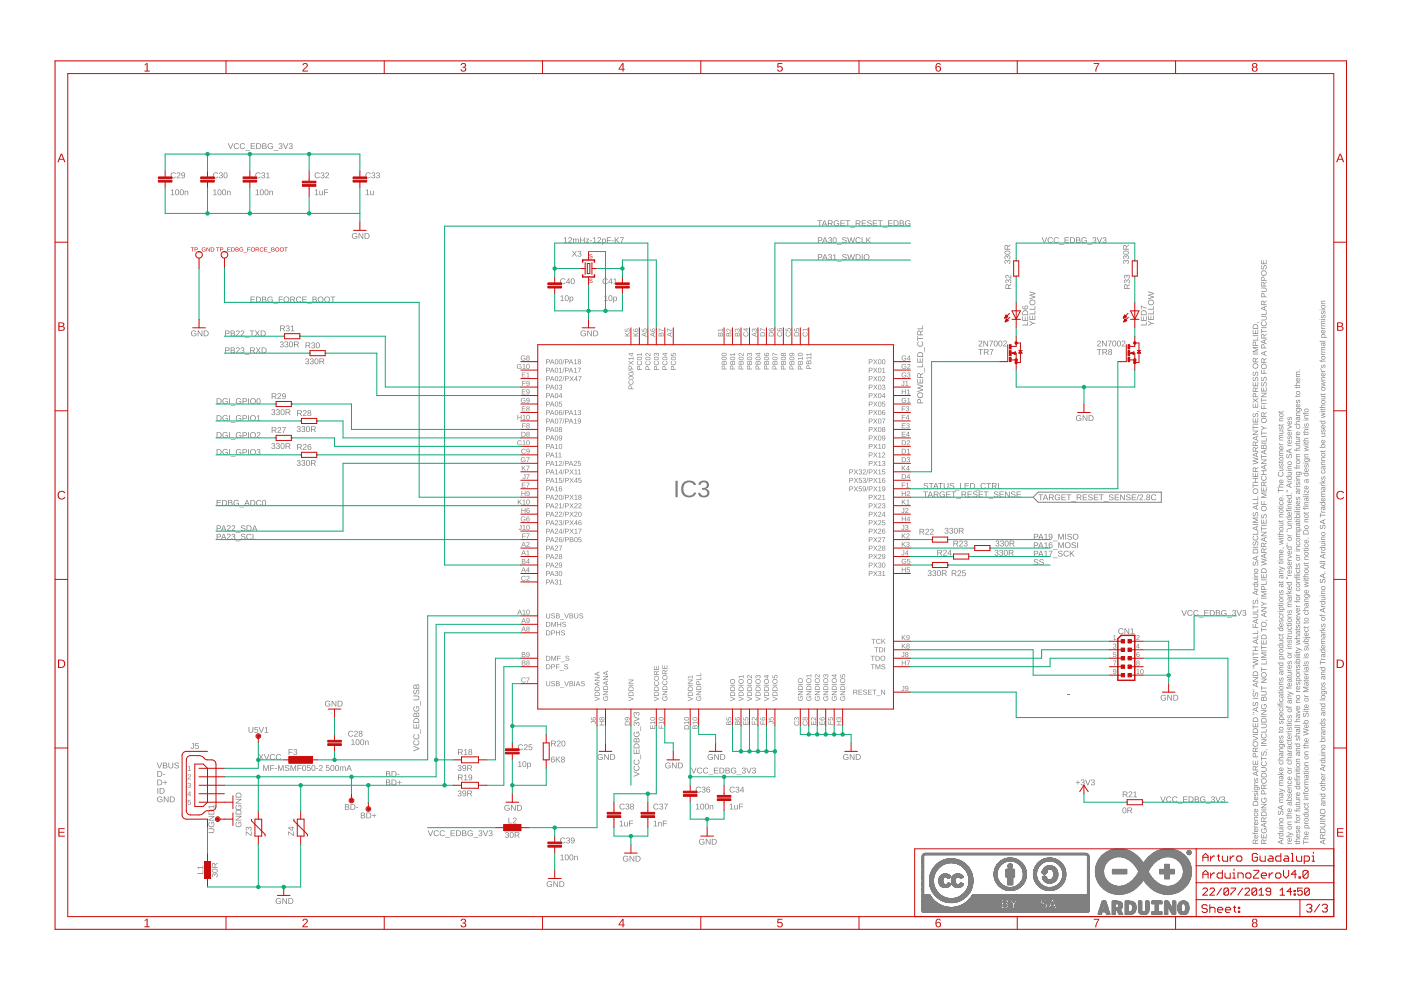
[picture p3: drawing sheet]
<svg xmlns="http://www.w3.org/2000/svg" width="420mm" height="297mm" viewBox="0 0 420 297" stroke-linecap="round" stroke-linejoin="round" font-family="sans-serif">
<g fill="#808080">
<path d="M375.8 251.8l.5-.1 .3 .3 .7-.4v.2l-.7 .4v.5h.7v.3h-1.6zM375.9 252v.7h.6l-.1-.8zM376.2 250.4l.5-.1v.8a.36 .36 0 0 0 .5-.2 .36 .36 0 0 0-.2-.4v-.2a.6 .6 0 0 1 .2 .8 .6 .6 0 0 1-.9 .1 .6 .6 0 0 1-.1-.8zM376.3 250.6l-.1 .3 .4 .2v-.6zM375.6 249.5l.3 .2 .3-.2v.2h1.1v.2h-1.1l-.1 .2-.4-.2zM376.2 248.4l.5-.1v.9a.36 .36 0 0 0 .5-.2 .36 .36 0 0 0-.2-.5v-.2a.6 .6 0 0 1 .2 .9 .6 .6 0 0 1-.9 .1 .6 .6 0 0 1-.1-.9zM376.3 248.6l-.1 .4 .4 .2v-.7zM376.1 247.5l.4 .3h.8v.2h-1.2v-.2h.2zM376.2 246.3l.5-.1v.9a.36 .36 0 0 0 .5-.2 .36 .36 0 0 0-.2-.5v-.2a.6 .6 0 0 1 .2 .9 .6 .6 0 0 1-.9 .1 .6 .6 0 0 1-.1-.9zM376.3 246.5l-.1 .4 .4 .2v-.7zM376.2 245h1.1v.2h-.8a.3 .3 0 0 0-.3 .3 .3 .3 0 0 0 .4 .2h.7v.2l-1.2 .1 .2-.3-.2-.2zM376.1 243.9l.3-.2v.2a.34 .34 0 0 0 .1 .5 .34 .34 0 0 0 .4 0 .34 .34 0 0 0 0-.5v-.2a.58 .58 0 0 1 .2 .8 .58 .58 0 0 1-.8 .2 .58 .58 0 0 1-.2-.8zM376.2 242.6l.5-.2v.9a.36 .36 0 0 0 .5-.2 .36 .36 0 0 0-.2-.5v-.1a.6 .6 0 0 1 .2 .8 .6 .6 0 0 1-.9 .1 .6 .6 0 0 1-.1-.8zM376.3 242.7l-.1 .4 .4 .2v-.7zM375.9 240.3a.83 .83 0 0 1 .9-.2 .83 .83 0 0 1 .5 .8v.6h-1.6zM376 240.5l-.1 .8h1.2a.7 .7 0 0 0-.2-.9 .7 .7 0 0 0-.9 .1zM376.2 238.9l.5-.1v.9a.36 .36 0 0 0 .5-.3 .36 .36 0 0 0-.2-.4v-.2a.6 .6 0 0 1 .2 .9 .6 .6 0 0 1-.9 .1 .6 .6 0 0 1-.1-.9zM376.3 239.1l-.1 .4 .4 .2v-.7zM376.2 237.7l.2 .6a.65 .65 0 0 1 .8-.6v.8l-.2-.1 .1-.6h-.2l-.1 .3a.36 .36 0 0 1-.4 .4 .36 .36 0 0 1-.3-.4zM375.6 237.1l.2 .2zM376.1 237.1h1.2v.2h-1.2zM376.1 235.8l1.5 .1 .2 .4-.3 .5a.47 .47 0 0 0 .1-.5 .47 .47 0 0 0-.5-.3 .52 .52 0 0 1-.1 .7 .52 .52 0 0 1-.7 0 .52 .52 0 0 1 0-.7zM376.3 236.2l-.1 .1a.43 .43 0 0 0 .5 .4 .43 .43 0 0 0 .3-.6zM376.2 234.6l1.1-.1v.2h-.8a.3 .3 0 0 0-.3 .3 .3 .3 0 0 0 .4 .3h.7v.2h-1.2l.2-.2-.2-.3zM376.2 233.3l.2 .7a.65 .65 0 0 1 .8-.6v.8l-.2-.1 .1-.6h-.2l-.1 .3a.36 .36 0 0 1-.4 .4 .36 .36 0 0 1-.3-.4zM375.7 231.7l1.6-.6v.2l-.5 .2v.7l.5 .2v.3l-1.6-.7zM375.9 231.9l.8 .3v-.6zM375.8 229.7l.5-.1 .3 .4 .7-.5v.3l-.7 .4v.5h.7v.2h-1.6zM375.9 229.9v.8h.6l-.1-.8zM375.7 228h.2v1h.5v-1h.2v1h.5v-1.1h.2v1.3h-1.6zM375.8 225.9h.7l.2 .9h.6v.2h-1.6zM376 226l-.1 .8h.6v-.7zM375.8 224.2l.5-.1 .3 .4 .7-.5v.3l-.7 .4v.5h.7v.2h-1.6zM375.9 224.4v.8h.6l-.1-.8zM375.7 223a.83 .83 0 0 1 1.6 0 .83 .83 0 0 1-1.6 0zM375.9 223.1a.63 .63 0 0 0 1.2 0 .63 .63 0 0 0-1.2 0zM375.7 220.5l1.6 .7v.2l-1.6 .7v-.3l1.4-.5-1.4-.5zM375.7 220.1h1.6v.2h-1.6zM375.9 218.5a.83 .83 0 0 1 .9-.2 .83 .83 0 0 1 .5 .8v.6h-1.6zM376 218.7l-.1 .8h1.2a.7 .7 0 0 0-.2-.9 .7 .7 0 0 0-.9 .1zM375.7 216.7h.2v1.1h.5v-1h.2v1h.5v-1.1h.2v1.3h-1.6zM375.9 215.2a.83 .83 0 0 1 .9-.1 .83 .83 0 0 1 .5 .7v.6h-1.6zM376 215.4l-.1 .8h1.2a.7 .7 0 0 0-.2-.9 .7 .7 0 0 0-.9 .1zM375.7 213.5h.5v.2h-.5zM375.7 213.9l.5 .1v.1l-.5 .1zM375.7 212.5l1.6-.6v.2l-.5 .2v.7l.5 .2v.2l-1.6-.6zM375.9 212.6l.8 .3v-.6zM375.9 210.5l.1-.1 .1 .2a.37 .37 0 0 0-.3 .5 .37 .37 0 0 0 .5 .3 .68 .68 0 0 1 .2-.7 .68 .68 0 0 1 .7-.1l.1 .8-.4 .3v-.2a.43 .43 0 0 0 .3-.5 .43 .43 0 0 0-.5-.3l-.1 .2a.53 .53 0 0 1-.5 .8 .53 .53 0 0 1-.4-.9zM375.7 209.2h1.6v.2h-1.6zM375.9 207.6h.1l.1 .2a.37 .37 0 0 0-.3 .4 .37 .37 0 0 0 .5 .3 .68 .68 0 0 1 .2-.7 .68 .68 0 0 1 .7-.1l.1 .8-.4 .4v-.2a.43 .43 0 0 0 .3-.6 .43 .43 0 0 0-.5-.3l-.1 .2a.53 .53 0 0 1-.5 .8 .53 .53 0 0 1-.4-.9zM375.7 206.7h.5v.2h-.5zM375.7 207.1h.5v.2h-.5zM375.7 205.1l1.6-.6v.2l-.5 .2v.7l.5 .2v.2l-1.6-.6zM375.9 205.3l.8 .3v-.6zM375.7 203h1.6v.2l-1.4 .9h1.4v.2h-1.6v-.3l1.4-.8h-1.4zM375.9 201.4a.83 .83 0 0 1 .9-.2 .83 .83 0 0 1 .5 .8v.6h-1.6zM376 201.6l-.1 .8h1.2a.7 .7 0 0 0-.2-.9 .7 .7 0 0 0-.9 .1zM375.7 199.7h.5v.2h-.5zM375.7 200.1l.5 .1v.1h-.5zM375.7 197.4l1.6 .5v.2l-1.4 .4 1.4 .4v.2l-1.6 .5v-.2l1.4-.4-1.4-.4v-.2l1.4-.4-1.4-.4zM375.7 197h1.6v.2h-1.6zM375.7 195.4h.2v.5h1.4v.2h-1.4v.6h-.2zM375.7 193.8h1.6v.2h-.7v.9h.7v.2h-1.6v-.2h.7v-.9h-.7zM375.7 192.2l1.6-.7v.2l-.5 .2v.8l.5 .2v.2l-1.6-.7zM375.9 192.3l.8 .3v-.6zM375.7 191.1h1.4v-.8h.2v1h-1.6zM375.7 189.8h1.4v-.8h.2v1h-1.6zM375.7 187h.2v.9h.6v-.9h.2v.9h.6v.2h-1.6zM375.7 186.1l1.6-.6v.2l-.5 .2v.7l.5 .2v.2l-1.6-.6zM375.9 186.2l.8 .3v-.6zM375.7 184h1a.67 .67 0 0 1 .6 .6 .67 .67 0 0 1-.6 .7h-1v-.2h1a.45 .45 0 0 0 .5-.5 .45 .45 0 0 0-.5-.4h-1zM375.7 183.4h1.4v-.9h.2v1.1h-1.6zM375.7 181.3h.2v.5h1.4v.2h-1.4v.6h-.2zM375.9 179.9l.1-.1 .1 .2a.37 .37 0 0 0-.3 .5 .37 .37 0 0 0 .5 .2 .68 .68 0 0 1 .2-.7 .68 .68 0 0 1 .7-.1l.1 .8-.4 .4v-.2a.43 .43 0 0 0 .3-.5 .43 .43 0 0 0-.5-.4l-.1 .3a.53 .53 0 0 1-.5 .7 .53 .53 0 0 1-.4-.8zM377.1 179.2h.2v.2h-.2zM375.7 177.5l1.6-.6v.2l-.5 .2v.7l.5 .2v.3l-1.6-.7zM375.9 177.7l.8 .3v-.6zM376.1 176.1l.4 .4h.8v.2h-1.2v-.2h.2zM375.6 175h1.7l-.2 .2a.54 .54 0 0 1 .1 .8 .54 .54 0 0 1-.8 0 .44 .44 0 0 1-.3-.4 .44 .44 0 0 1 .2-.4h-.7zM376.3 175.2l-.1 .2a.42 .42 0 0 0 .5 .4 .42 .42 0 0 0 .4-.6zM376.1 173.7h1.2l-.2 .2a.42 .42 0 0 1 .2 .4 .42 .42 0 0 1-.4 .4h-.8v-.3h.8a.3 .3 0 0 0 .3-.3 .3 .3 0 0 0-.4-.2h-.7zM375.6 173.1l.2 .2zM376.1 173.1h1.2v.2h-1.2zM376.2 171.9l1.1-.1v.2h-.8a.3 .3 0 0 0-.3 .4 .3 .3 0 0 0 .4 .2h.7v.2h-1.2l.2-.2-.2-.3zM376.1 171.1a.62 .62 0 0 1 1.2 0 .62 .62 0 0 1-1.2 0zM376.3 170.8a.42 .42 0 0 0 .4 .6 .42 .42 0 0 0 .4-.6zM375.9 168.4l.1-.1 .1 .2a.37 .37 0 0 0-.3 .5 .37 .37 0 0 0 .5 .2 .68 .68 0 0 1 .2-.7 .68 .68 0 0 1 .7-.1l.1 .9-.4 .3v-.2a.43 .43 0 0 0 .3-.5 .43 .43 0 0 0-.5-.4l-.1 .3a.53 .53 0 0 1-.5 .7 .53 .53 0 0 1-.4-.8zM375.7 167.2l1.6-.6v.2l-.5 .2v.7l.5 .2v.2l-1.6-.6zM375.9 167.4l.8 .3v-.6zM375.9 164.7a.83 .83 0 0 1 .9-.2 .83 .83 0 0 1 .5 .8v.6h-1.6zM376 164.9l-.1 .7h1.2a.7 .7 0 0 0-.2-.8 .7 .7 0 0 0-.9 .1zM375.7 163.9h1.6v.2h-1.6zM375.9 162.4l.1-.1 .1 .2a.37 .37 0 0 0-.3 .5 .37 .37 0 0 0 .5 .2 .68 .68 0 0 1 .2-.7 .68 .68 0 0 1 .7-.1l.1 .9-.4 .3v-.2a.43 .43 0 0 0 .3-.5 .43 .43 0 0 0-.5-.4l-.1 .3a.53 .53 0 0 1-.5 .7 .53 .53 0 0 1-.4-.8zM375.9 160.6l.2-.1v.3a.6 .6 0 0 0 0 .8 .6 .6 0 0 0 .9 0 .6 .6 0 0 0-.2-.9l.1-.2a.81 .81 0 0 1 .2 1.2 .81 .81 0 0 1-1.1 .1 .81 .81 0 0 1-.1-1.2zM375.7 160h1.4v-.8h.2v1h-1.6zM375.7 158.2l1.6-.6v.2l-.5 .2v.7l.5 .2v.2l-1.6-.6zM375.9 158.3l.8 .4v-.7zM375.7 157.1h1.6v.3h-1.6zM375.7 155.2h1.6v.1h-1.4l1.4 .6-1.4 .6h1.4v.2h-1.6v-.3l1.4-.5-1.4-.5zM375.9 153.6l.1-.1 .1 .3a.37 .37 0 0 0-.3 .4 .37 .37 0 0 0 .5 .3 .68 .68 0 0 1 .2-.7 .68 .68 0 0 1 .7-.1l.1 .8-.4 .4v-.3a.43 .43 0 0 0 .3-.5 .43 .43 0 0 0-.5-.3l-.1 .2a.53 .53 0 0 1-.5 .8 .53 .53 0 0 1-.4-.9zM375.7 152l1.6-.7v.2l-.5 .2v.8l.5 .1v.3l-1.6-.7zM375.9 152.1l.8 .3v-.6zM375.7 150.9h1.4v-.8h.2v1h-1.6zM375.7 149.6h1.4v-.8h.2v1h-1.6zM375.7 147.2a.83 .83 0 0 1 1.6 0 .83 .83 0 0 1-1.6 0zM375.9 147.3a.63 .63 0 0 0 1.2 0 .63 .63 0 0 0-1.2 0zM375.7 144.9h.2v.6h1.4v.2h-1.4v.5h-.2zM375.7 143.4h1.6v.2h-.7v.8h.7v.3h-1.6v-.3h.7v-.8h-.7zM375.7 141.7h.2v1.1h.5v-1h.2v1h.5v-1.1h.2v1.3h-1.6zM375.8 140.2l.5-.1 .3 .4 .7-.5v.3l-.7 .4v.5h.7v.2h-1.6zM375.9 140.4v.8h.6l-.1-.8zM375.7 137l1.6 .5v.3l-1.4 .3 1.4 .4v.3l-1.6 .4v-.2l1.4-.4-1.4-.4v-.2l1.4-.4-1.4-.3zM375.7 136.2l1.6-.6v.2l-.5 .2v.7l.5 .2v.2l-1.6-.6zM375.9 136.3l.8 .3v-.6zM375.8 134.2l.5-.1 .3 .3 .7-.4v.2l-.7 .4v.5h.7v.3h-1.6zM375.9 134.3v.8h.6l-.1-.8zM375.8 132.5l.5-.1 .3 .3 .7-.4v.2l-.7 .4v.5h.7v.3h-1.6zM375.9 132.6v.8h.6l-.1-.8zM375.7 131.2l1.6-.6v.2l-.5 .2v.7l.5 .2v.3l-1.6-.7zM375.9 131.4l.8 .3v-.6zM375.7 129.1h1.6v.2l-1.4 .9h1.4v.2h-1.6v-.3l1.4-.8h-1.4zM375.7 127.5h.2v.6h1.4v.2h-1.4v.5h-.2zM375.7 127h1.6v.2h-1.6zM375.7 125.4h.2v1h.5v-.9h.2v.9h.5v-1.1h.2v1.3h-1.6zM375.9 123.9l.1-.1 .1 .2a.37 .37 0 0 0-.3 .5 .37 .37 0 0 0 .5 .3 .68 .68 0 0 1 .2-.8 .68 .68 0 0 1 .7 0l.1 .8-.4 .3v-.2a.43 .43 0 0 0 .3-.5 .43 .43 0 0 0-.5-.3l-.1 .2a.53 .53 0 0 1-.5 .7 .53 .53 0 0 1-.4-.8zM377.1 123.2l.5 .3h-.5zM375.7 120.9h.2v1.1h.5v-1h.2v1h.5v-1.1h.2v1.3h-1.6zM375.7 119.3l.8 .6 .8-.6v.2l-.7 .5 .7 .5v.2l-.8-.6-.8 .6v-.2l.6-.5-.6-.4zM375.8 117.9h.7l.2 .9h.6v.2h-1.6zM376 118.1l-.1 .7h.6v-.6zM375.8 116.3l.5-.1 .3 .3 .7-.4v.2l-.7 .5v.5h.7v.2h-1.6zM375.9 116.5v.8h.6l-.1-.8zM375.7 114.6h.2v1h.5v-1h.2v1h.5v-1.1h.2v1.3h-1.6zM375.9 113.1l.1-.1 .1 .2a.37 .37 0 0 0-.3 .5 .37 .37 0 0 0 .5 .2 .68 .68 0 0 1 .2-.7 .68 .68 0 0 1 .7-.1l.1 .8-.4 .4v-.2a.43 .43 0 0 0 .3-.5 .43 .43 0 0 0-.5-.4l-.1 .3a.53 .53 0 0 1-.5 .7 .53 .53 0 0 1-.4-.8zM375.9 111.5l.1-.1 .1 .2a.37 .37 0 0 0-.3 .5 .37 .37 0 0 0 .5 .3 .68 .68 0 0 1 .2-.8 .68 .68 0 0 1 .7 0l.1 .8-.4 .3v-.2a.43 .43 0 0 0 .3-.5 .43 .43 0 0 0-.5-.3l-.1 .2a.53 .53 0 0 1-.5 .7 .53 .53 0 0 1-.4-.8zM375.7 109.7a.83 .83 0 0 1 1.6 0 .83 .83 0 0 1-1.6 0zM375.9 109.8a.63 .63 0 0 0 1.2 0 .63 .63 0 0 0-1.2 0zM375.8 107.4l.5-.1 .3 .4 .7-.5v.3l-.7 .4v.5h.7v.2h-1.6zM375.9 107.6v.8h.6l-.1-.8zM375.7 106h1.6v.2h-1.6zM375.7 104h1.6v.2h-1.4l1.4 .5-1.4 .7h1.4v.2h-1.6v-.3l1.4-.5-1.4-.5zM375.8 102.5h.7l.2 .9h.6v.2h-1.6zM376 102.6l-.1 .8h.6v-.6zM375.7 101.9h1.4v-.9h.2v1.1h-1.6zM375.7 100.5h1.6v.2h-1.6zM375.7 98.9h.2v1h.5v-.9h.2v.9h.5v-1.1h.2v1.3h-1.6zM375.9 97.4a.83 .83 0 0 1 .9-.2 .83 .83 0 0 1 .5 .7v.6h-1.6zM376 97.5l-.1 .8h1.2a.7 .7 0 0 0-.2-.8 .7 .7 0 0 0-.9 0zM377.1 96.6l.5 .2h-.5z"/>
<path d="M378.3 251.8l.5-.1 .3 .3 .7-.4v.2l-.6 .4v.5h.6v.3h-1.6zM378.5 252l-.1 .7h.6l-.1-.8zM378.2 250h.2v1h.5v-.9h.2v.9h.6v-1h.1v1.3h-1.6zM378.4 248.4l.2-.1v.2a.63 .63 0 0 0 .1 .9 .63 .63 0 0 0 .9-.1 .63 .63 0 0 0-.1-.9h-.3v.5h-.2v-.7h.6a.85 .85 0 0 1 .1 1.2 .85 .85 0 0 1-1.2 .2 .85 .85 0 0 1-.1-1.2zM378.2 247.2l1.6-.7v.2l-.4 .2v.7l.4 .2v.3l-1.6-.7zM378.4 247.3l.8 .3v-.6zM378.3 245.1l.5-.1 .3 .4 .7-.5v.3l-.6 .4v.5h.6v.2h-1.6zM378.5 245.3l-.1 .8h.6l-.1-.8zM378.4 243.4a.83 .83 0 0 1 .9-.1 .83 .83 0 0 1 .5 .7v.6h-1.6zM378.5 243.6l-.1 .8h1.3a.7 .7 0 0 0-.3-.8 .7 .7 0 0 0-.9 0zM378.2 242.7h1.6v.2h-1.6zM378.2 240.9h1.6v.3l-1.3 .9h1.3v.2h-1.6v-.3l1.4-.9h-1.4zM378.4 239.3l.2-.2v.2a.63 .63 0 0 0 .1 1 .63 .63 0 0 0 .9-.1 .63 .63 0 0 0-.1-.9h-.3v.5h-.2v-.7h.6a.85 .85 0 0 1 .1 1.2 .85 .85 0 0 1-1.2 .2 .85 .85 0 0 1-.1-1.2zM378.3 237h.8l.1 .9h.6v.2h-1.6zM378.5 237.1l-.1 .8h.6v-.7zM378.3 235.3l.5-.1 .3 .4 .7-.5v.3l-.6 .4v.5h.6v.2h-1.6zM378.5 235.5l-.1 .8h.6l-.1-.8zM378.2 234.1a.85 .85 0 0 1 1.7 0 .85 .85 0 0 1-1.7 0zM378.4 234.2a.65 .65 0 0 0 1.3 0 .65 .65 0 0 0-1.3 0zM378.4 231.8a.83 .83 0 0 1 .9-.2 .83 .83 0 0 1 .5 .8v.6h-1.6zM378.5 232l-.1 .8h1.3a.7 .7 0 0 0-.3-.9 .7 .7 0 0 0-.9 .1zM378.2 230h1a.67 .67 0 0 1 .7 .6 .67 .67 0 0 1-.7 .7h-1v-.2h1a.45 .45 0 0 0 .5-.5 .45 .45 0 0 0-.5-.4h-1zM378.4 228.3l.2-.1 .1 .2a.6 .6 0 0 0-.1 .9 .6 .6 0 0 0 .9-.1 .6 .6 0 0 0-.2-.8l.1-.2a.81 .81 0 0 1 .3 1.2 .81 .81 0 0 1-1.2 .1 .81 .81 0 0 1-.1-1.2zM378.2 226.7h.2v.6h1.4v.2h-1.4v.5h-.2zM378.4 225.3l.2-.1v.3a.37 .37 0 0 0-.3 .4 .37 .37 0 0 0 .5 .3 .68 .68 0 0 1 .2-.7 .68 .68 0 0 1 .7-.1l.1 .8-.4 .4v-.3a.43 .43 0 0 0 .3-.5 .43 .43 0 0 0-.5-.3l-.1 .2a.53 .53 0 0 1-.5 .8 .53 .53 0 0 1-.4-.9zM379.6 224.7l.5 .2h-.5zM378.2 223.4h1.6v.2h-1.6zM378.2 221.6h1.6v.3l-1.3 .9 1.3-.1v.2h-1.6v-.2l1.4-.9h-1.4zM378.4 220l.2-.2 .1 .3a.6 .6 0 0 0-.1 .8 .6 .6 0 0 0 .9 0 .6 .6 0 0 0-.2-.9l.1-.2a.81 .81 0 0 1 .3 1.2 .81 .81 0 0 1-1.2 .1 .81 .81 0 0 1-.1-1.1zM378.2 219.3h1.5v-.8h.1v1.1h-1.6zM378.2 216.9h1a.67 .67 0 0 1 .7 .7 .67 .67 0 0 1-.7 .7h-1v-.3h1a.45 .45 0 0 0 .5-.4 .45 .45 0 0 0-.5-.5h-1zM378.4 215.4a.83 .83 0 0 1 .9-.2 .83 .83 0 0 1 .5 .7v.6h-1.6zM378.5 215.5l-.1 .8h1.3a.7 .7 0 0 0-.3-.8 .7 .7 0 0 0-.9 0zM378.2 214.6h1.6v.2h-1.6zM378.2 212.9h1.6v.3l-1.3 .8h1.3v.2h-1.6v-.3l1.4-.8h-1.4zM378.4 211.2l.2-.1v.2a.63 .63 0 0 0 .1 .9 .63 .63 0 0 0 .9-.1 .63 .63 0 0 0-.1-.9h-.3v.5h-.2v-.7h.6a.85 .85 0 0 1 .1 1.2 .85 .85 0 0 1-1.2 .2 .85 .85 0 0 1-.1-1.2zM378.4 208.9h.3l.3 .3a.44 .44 0 0 1 .5-.4 .44 .44 0 0 1 .3 .6v.6h-1.6zM378.4 209.2v.6h.5l-.1-.6zM379.2 209l-.1 .8h.6l-.1-.7zM378.2 207.1h1a.67 .67 0 0 1 .7 .7 .67 .67 0 0 1-.7 .7h-1v-.3h1a.45 .45 0 0 0 .5-.4 .45 .45 0 0 0-.5-.4h-1zM378.2 205.6h.2v.5h1.4v.2h-1.4v.6h-.2zM378.2 203.4h1.6v.3l-1.3 .8h1.3v.2h-1.6v-.2l1.4-.9h-1.4zM378.2 202.3a.85 .85 0 0 1 1.7 0 .85 .85 0 0 1-1.7 0zM378.4 202.3a.65 .65 0 0 0 1.3 0 .65 .65 0 0 0-1.3 0zM378.2 200h.2v.6h1.4v.2h-1.4v.5h-.2zM378.2 198.9h1.5v-.8h.1v1h-1.6zM378.2 197.6h1.6v.2h-1.6zM378.2 195.6h1.6v.2h-1.4l1.4 .5-1.4 .7h1.4v.2h-1.6v-.3l1.4-.5-1.4-.5zM378.2 195h1.6v.2h-1.6zM378.2 193.4h.2v.5h1.4v.3h-1.4v.5h-.2zM378.2 191.9h.2v1h.5v-.9h.2v.9h.6v-1h.1v1.2h-1.6zM378.4 190.4a.83 .83 0 0 1 .9-.2 .83 .83 0 0 1 .5 .8v.6h-1.6zM378.5 190.6l-.1 .8h1.3a.7 .7 0 0 0-.3-.9 .7 .7 0 0 0-.9 .1zM378.2 188.1h.2v.5h1.4v.3h-1.4v.5h-.2zM378.2 187.2a.85 .85 0 0 1 1.7 0 .85 .85 0 0 1-1.7 0zM378.4 187.2a.65 .65 0 0 0 1.3 0 .65 .65 0 0 0-1.3 0zM379.6 185.8l.5 .2h-.5zM378.2 184.2l1.6-.7v.2l-.4 .2v.7l.4 .2v.3l-1.6-.7zM378.4 184.3l.8 .3v-.6zM378.2 182h1.6v.3l-1.3 .8h1.3v.2h-1.6v-.2l1.4-.9h-1.4zM378.2 180.3l1 .6h.6v.2h-.6l-1 .6v-.2l.8-.5-.8-.5zM378.2 179.2h1.6v.2h-1.6zM378.2 177.2h1.6v.2h-1.4l1.4 .5-1.4 .7h1.4v.2h-1.6v-.3l1.4-.5-1.4-.5zM378.3 175.7h.8l.1 .9h.6v.2h-1.6zM378.5 175.8l-.1 .8h.6v-.6zM378.2 175h1.5v-.8h.1v1.1h-1.6zM378.2 173.7h1.6v.2h-1.6zM378.2 172.1h.2v1h.5v-1h.2v1h.6v-1.1h.1v1.3h-1.6zM378.4 170.6a.83 .83 0 0 1 .9-.2 .83 .83 0 0 1 .5 .7v.6h-1.6zM378.5 170.7l-.1 .8h1.3a.7 .7 0 0 0-.3-.8 .7 .7 0 0 0-.9 0zM378.2 167.4l1.6 .4v.3l-1.3 .4 1.3 .3v.3l-1.6 .5v-.3l1.4-.4-1.4-.3v-.2l1.4-.4-1.4-.4zM378.2 166.5l1.6-.6v.2l-.4 .2v.7l.4 .2v.2l-1.6-.6zM378.4 166.7l.8 .3v-.6zM378.3 164.5l.5-.1 .3 .3 .7-.4v.2l-.6 .5v.5h.6v.2h-1.6zM378.5 164.7l-.1 .8h.6l-.1-.8zM378.3 162.8l.5-.1 .3 .3 .7-.4v.2l-.6 .5v.5h.6v.2h-1.6zM378.5 163l-.1 .8h.6l-.1-.8zM378.2 161.6l1.6-.7v.2l-.4 .2v.8l.4 .2v.2l-1.6-.7zM378.4 161.7l.8 .3v-.6zM378.2 159.4h1.6v.3l-1.3 .8h1.3v.2h-1.6v-.2l1.4-.9h-1.4zM378.2 157.8h.2v.6h1.4v.2h-1.4v.6h-.2zM378.2 157.3h1.6v.3h-1.6zM378.2 155.7h.2v1h.5v-.9h.2v.9h.6v-1h.1v1.2h-1.6zM378.4 154.2l.2-.1v.3a.37 .37 0 0 0-.3 .4 .37 .37 0 0 0 .5 .3 .68 .68 0 0 1 .2-.7 .68 .68 0 0 1 .7-.1l.1 .8-.4 .4v-.3a.43 .43 0 0 0 .3-.5 .43 .43 0 0 0-.5-.3l-.1 .2a.53 .53 0 0 1-.5 .8 .53 .53 0 0 1-.4-.9zM378.2 152.5a.85 .85 0 0 1 1.7 0 .85 .85 0 0 1-1.7 0zM378.4 152.5a.65 .65 0 0 0 1.3 0 .65 .65 0 0 0-1.3 0zM378.2 150.2h.2v.9h.6v-.9h.2v.9h.6v.2h-1.6zM378.2 147.7h1.6v.2h-1.4l1.4 .5-1.4 .6h1.4v.2h-1.6v-.3l1.4-.5-1.4-.5zM378.2 146.1h.2v1h.5v-1h.2v1h.6v-1.1h.1v1.3h-1.6zM378.3 144.5l.5-.1 .3 .4 .7-.5v.3l-.6 .4v.5h.6v.2h-1.6zM378.5 144.7l-.1 .8h.6l-.1-.8zM378.4 142.7l.2-.1 .1 .2a.6 .6 0 0 0-.1 .9 .6 .6 0 0 0 .9 0 .6 .6 0 0 0-.2-.9l.1-.2a.81 .81 0 0 1 .3 1.2 .81 .81 0 0 1-1.2 .1 .81 .81 0 0 1-.1-1.2zM378.2 141h1.6v.2h-.7v.9h.7v.2h-1.6v-.2h.7v-.9h-.7zM378.2 139.9l1.6-.6v.2l-.4 .2v.7l.4 .2v.2l-1.6-.6zM378.4 140l.8 .3v-.6zM378.2 137.7h1.6v.3l-1.3 .9h1.3v.2h-1.6v-.3l1.4-.9h-1.4zM378.2 136.2h.2v.5h1.4v.2h-1.4v.6h-.2zM378.2 135.4l1.6-.7v.3l-.4 .1v.8l.4 .2v.2l-1.6-.7zM378.4 135.5l.8 .3v-.6zM378.4 133.4h.3l.3 .3a.44 .44 0 0 1 .5-.4 .44 .44 0 0 1 .3 .6v.6h-1.6zM378.4 133.7v.6h.5l-.1-.6zM379.2 133.5l-.1 .8h.6l-.1-.7zM378.2 132.7h1.6v.2h-1.6zM378.2 132.1h1.5v-.8h.1v1h-1.6zM378.2 130.8h1.6v.2h-1.6zM378.2 129.2h.2v.5h1.4v.2h-1.4v.6h-.2zM378.2 127.6l1 .6h.6v.2h-.6l-1 .7v-.3l.8-.5-.8-.5zM378.2 126.1a.85 .85 0 0 1 1.7 0 .85 .85 0 0 1-1.7 0zM378.4 126.1a.65 .65 0 0 0 1.3 0 .65 .65 0 0 0-1.3 0zM378.3 123.7l.5-.1 .3 .4 .7-.5v.3l-.6 .4v.5h.6v.2h-1.6zM378.5 123.9l-.1 .8h.6l-.1-.8zM378.2 121.4h.2v.9h.6v-.9h.2v.9h.6v.3h-1.6zM378.2 120.9h1.6v.2h-1.6zM378.2 119.3h.2v.5h1.4v.3h-1.4v.5h-.2zM378.2 117.7h1.6v.3l-1.3 .9 1.3-.1v.2h-1.6v-.2l1.4-.9h-1.4zM378.2 116.1h.2v1h.5v-.9h.2v.9h.6v-1h.1v1.2h-1.6zM378.4 114.6l.2-.1v.3a.37 .37 0 0 0-.3 .4 .37 .37 0 0 0 .5 .3 .68 .68 0 0 1 .2-.7 .68 .68 0 0 1 .7-.1l.1 .8-.4 .4v-.2a.43 .43 0 0 0 .3-.6 .43 .43 0 0 0-.5-.3l-.1 .2a.53 .53 0 0 1-.5 .8 .53 .53 0 0 1-.4-.9zM378.4 113.1l.2-.1v.2a.37 .37 0 0 0-.3 .5 .37 .37 0 0 0 .5 .2 .68 .68 0 0 1 .2-.7 .68 .68 0 0 1 .7-.1l.1 .9-.4 .3v-.2a.43 .43 0 0 0 .3-.5 .43 .43 0 0 0-.5-.4l-.1 .3a.53 .53 0 0 1-.5 .7 .53 .53 0 0 1-.4-.8zM378.2 110.8h.2v1h.6v-.9h.2v.9h.6v.2h-1.6zM378.2 109.9a.85 .85 0 0 1 1.7 0 .85 .85 0 0 1-1.7 0zM378.4 109.9a.65 .65 0 0 0 1.3 0 .65 .65 0 0 0-1.3 0zM378.3 107.5l.5-.1 .3 .4 .7-.5v.3l-.6 .4v.5h.6v.2h-1.6zM378.5 107.7l-.1 .8h.6l-.1-.8zM378.2 105.8l1.6-.7v.3l-.4 .1v.8l.4 .2v.2l-1.6-.7zM378.4 105.9l.8 .3v-.6zM378.3 103.3h.8l.1 .9h.6v.2h-1.6zM378.5 103.4l-.1 .8h.6v-.6zM378.2 102.3l1.6-.6v.2l-.4 .2v.7l.4 .2v.2l-1.6-.6zM378.4 102.4l.8 .3v-.6zM378.3 100.3l.5-.1 .3 .3 .7-.4v.2l-.6 .4v.5h.6v.3h-1.6zM378.5 100.4l-.1 .8h.6l-.1-.8zM378.2 98.6h.2v.6h1.4v.2h-1.4v.5h-.2zM378.2 98.1h1.6v.2h-1.6zM378.4 96.4l.2-.1 .1 .2a.6 .6 0 0 0-.1 .9 .6 .6 0 0 0 .9 0 .6 .6 0 0 0-.2-.9l.1-.2a.81 .81 0 0 1 .3 1.2 .81 .81 0 0 1-1.2 .1 .81 .81 0 0 1-.1-1.2zM378.2 94.7h1a.67 .67 0 0 1 .7 .7 .67 .67 0 0 1-.7 .6h-1v-.2h1a.45 .45 0 0 0 .5-.4 .45 .45 0 0 0-.5-.5h-1zM378.2 94.1h1.5v-.8h.1v1h-1.6zM378.2 92.3l1.6-.7v.3l-.4 .2v.7l.4 .2v.2l-1.6-.7zM378.4 92.4l.8 .3v-.6zM378.3 90.3l.5-.2 .3 .4 .7-.4v.2l-.6 .4v.5h.6v.3h-1.6zM378.5 90.4l-.1 .8h.6l-.1-.8zM378.3 88h.8l.1 .9h.6v.2h-1.6zM378.5 88.1l-.1 .8h.6v-.7zM378.2 86.2h1a.67 .67 0 0 1 .7 .7 .67 .67 0 0 1-.7 .6h-1v-.2h1a.45 .45 0 0 0 .5-.4 .45 .45 0 0 0-.5-.5h-1zM378.3 84.7l.5-.2 .3 .4 .7-.5v.3l-.6 .4v.5h.6v.2h-1.6zM378.5 84.8l-.1 .8h.6l-.1-.8zM378.3 83h.8l.1 .9h.6v.2h-1.6zM378.5 83.2l-.1 .7h.6v-.6zM378.2 81.9a.85 .85 0 0 1 1.7 0 .85 .85 0 0 1-1.7 0zM378.4 81.9a.65 .65 0 0 0 1.3 0 .65 .65 0 0 0-1.3 0zM378.4 79.6l.2-.1v.2a.37 .37 0 0 0-.3 .5 .37 .37 0 0 0 .5 .3 .68 .68 0 0 1 .2-.8 .68 .68 0 0 1 .7 0l.1 .8-.4 .3v-.2a.43 .43 0 0 0 .3-.5 .43 .43 0 0 0-.5-.3l-.1 .2a.53 .53 0 0 1-.5 .7 .53 .53 0 0 1-.4-.8zM378.2 78h.2v1h.5v-1h.2v1h.6v-1.1h.1v1.3h-1.6z"/>
<path d="M383.3 252.2l1.6-.6v.2l-.5 .2v.7l.5 .2v.3l-1.6-.7zM383.4 252.4l.8 .3v-.6zM383.6 250.8l.4 .4h.9v.2h-1.3v-.2h.3zM383.2 249.7h1.7l-.2 .2a.54 .54 0 0 1 .1 .8 .54 .54 0 0 1-.8 0 .44 .44 0 0 1-.4-.4 .44 .44 0 0 1 .2-.4h-.6zM383.9 249.9l-.1 .1a.42 .42 0 0 0 .5 .5 .42 .42 0 0 0 .3-.6zM383.6 248.4h1.3l-.2 .2a.42 .42 0 0 1 .2 .4 .42 .42 0 0 1-.4 .3h-.9v-.2h.8a.3 .3 0 0 0 .4-.3 .3 .3 0 0 0-.5-.2h-.7zM383.2 247.8l.2 .2zM383.6 247.8h1.3v.2h-1.3zM383.7 246.6l1.2-.1v.2h-.8a.3 .3 0 0 0-.4 .4 .3 .3 0 0 0 .5 .2h.7v.2h-1.3l.2-.2-.2-.3zM383.7 245.8a.62 .62 0 0 1 1.2 0 .62 .62 0 0 1-1.2 0zM383.9 245.5a.42 .42 0 0 0 .3 .6 .42 .42 0 0 0 .4-.6zM383.4 243.1l.2-.1v.2a.37 .37 0 0 0-.2 .5 .37 .37 0 0 0 .4 .2 .68 .68 0 0 1 .2-.7 .68 .68 0 0 1 .8-.1v.9l-.3 .3-.1-.2a.43 .43 0 0 0 .4-.5 .43 .43 0 0 0-.5-.4l-.1 .3a.53 .53 0 0 1-.6 .7 .53 .53 0 0 1-.3-.8zM383.3 241.9l1.6-.6v.2l-.5 .2v.7l.5 .2v.2l-1.6-.6zM383.4 242.1l.8 .3v-.6zM383.7 239l1.2-.1v.3h-1l-.1 .2 .2 .2 .9 .1v.2h-1l-.1 .2 .2 .3h.9v.2h-1.3l.2-.2a.38 .38 0 0 1-.2-.4 .38 .38 0 0 1 .2-.3l-.2-.3zM383.7 237.8l1.2-.3-.3 .4a.4 .4 0 0 1 .2 .6 .4 .4 0 0 1-.7-.1v-.5a.28 .28 0 0 0-.3 .2 .28 .28 0 0 0 .2 .3l-.1 .2-.3-.2zM384.2 238.2a.3 .3 0 0 0 .6 0 .3 .3 0 0 0-.6 0zM383.6 236.3l1.4 .6a.29 .29 0 0 1 .3 .2 .29 .29 0 0 1-.1 .3l-.3-.4-1.3 .5v-.2l1-.4-1-.4zM383.7 233.9h1.2v.2h-1l-.1 .2 .2 .3h.9v.2h-1l-.1 .2 .2 .3h.9v.2h-1.3l.2-.2a.38 .38 0 0 1-.2-.4 .38 .38 0 0 1 .2-.3l-.2-.3zM383.7 232.7l1.2-.3-.3 .4a.4 .4 0 0 1 .2 .6 .4 .4 0 0 1-.7-.1v-.5a.28 .28 0 0 0-.3 .2 .28 .28 0 0 0 .2 .3l-.1 .2-.3-.2zM384.2 233.1a.3 .3 0 0 0 .6 0 .3 .3 0 0 0-.6 0zM383.6 231.2l.6 .5 .7-.5v.3l-.6 .4 .6 .1v.2h-1.7v-.2h1zM383.8 230.2l.5-.2v.9a.36 .36 0 0 0 .4-.2 .36 .36 0 0 0-.2-.5l.1-.1a.6 .6 0 0 1 .1 .8 .6 .6 0 0 1-.8 .1 .6 .6 0 0 1-.1-.8zM383.8 230.3v.4l.3 .2v-.7zM383.7 228.3l.3-.1v.2a.34 .34 0 0 0 0 .5 .34 .34 0 0 0 .5-.1 .34 .34 0 0 0 0-.4v-.2a.58 .58 0 0 1 .2 .7 .58 .58 0 0 1-.8 .2 .58 .58 0 0 1-.2-.8zM383.7 227l1.2-.1v.2h-.8a.3 .3 0 0 0-.4 .4 .3 .3 0 0 0 .4 .2h.8v.2h-1.7v-.2h.6l-.2-.2zM383.7 225.8l1.2-.3-.3 .4a.4 .4 0 0 1 .2 .6 .4 .4 0 0 1-.7-.1v-.5a.28 .28 0 0 0-.3 .2 .28 .28 0 0 0 .2 .3l-.1 .2-.3-.2zM384.2 226.1a.3 .3 0 0 0 .6 0 .3 .3 0 0 0-.6 0zM383.7 224.4l1.2-.1v.2h-.8a.3 .3 0 0 0-.4 .4 .3 .3 0 0 0 .5 .2h.7v.2h-1.3l.2-.2-.2-.3zM383.6 223l1.5 .1 .3 .4-.3 .5a.47 .47 0 0 0 0-.5 .47 .47 0 0 0-.5-.3 .52 .52 0 0 1 0 .7 .52 .52 0 0 1-.7 0 .52 .52 0 0 1-.1-.7zM383.8 223.4v.1a.43 .43 0 0 0 .5 .4 .43 .43 0 0 0 .3-.6zM383.8 221.8l.5-.1v.8a.36 .36 0 0 0 .4-.2 .36 .36 0 0 0-.2-.4l.1-.2a.6 .6 0 0 1 .1 .8 .6 .6 0 0 1-.8 .2 .6 .6 0 0 1-.1-.9zM383.8 222v.3l.3 .2v-.6zM383.8 220.5l.1 .7a.65 .65 0 0 1 .9-.6l-.1 .8-.2-.1 .2-.6h-.3l-.1 .3a.36 .36 0 0 1-.4 .4 .36 .36 0 0 1-.3-.4zM383.4 219.3h.2v-.2l.2 .2h.8l.1-.2 .2 .2-.1 .2-1 .2zM383.7 218.5a.62 .62 0 0 1 1.2 0 .62 .62 0 0 1-1.2 0zM383.9 218.2a.42 .42 0 0 0 .3 .6 .42 .42 0 0 0 .4-.6zM383.8 216.1l.1 .7a.65 .65 0 0 1 .9-.6l-.1 .8-.2-.1 .2-.6h-.3l-.1 .3a.36 .36 0 0 1-.4 .4 .36 .36 0 0 1-.3-.5zM383.8 214.8a.63 .63 0 0 1 .7 0 .63 .63 0 0 1 .3 .7l-.1 .1h.7v.2h-1.8l.2-.2-.2-.4zM383.9 215a.4 .4 0 0 0 0 .6 .4 .4 0 0 0 .6 0l.2-.2-.1-.4zM383.8 213.6l.5-.2v.9a.36 .36 0 0 0 .4-.2 .36 .36 0 0 0-.2-.4l.1-.2a.6 .6 0 0 1 .1 .8 .6 .6 0 0 1-.8 .1 .6 .6 0 0 1-.1-.8zM383.8 213.7v.4l.3 .2v-.7zM383.7 212.4l.3-.2v.2a.34 .34 0 0 0 0 .5 .34 .34 0 0 0 .5 0 .34 .34 0 0 0 0-.5v-.2a.58 .58 0 0 1 .2 .8 .58 .58 0 0 1-.8 .2 .58 .58 0 0 1-.2-.8zM383.2 211.8l.2 .2zM383.6 211.8h1.3v.2h-1.3zM383.2 211l.2 .2 .4-.2v.2h1.1v.2h-1.1l-.2 .2-.4-.2zM383.2 210.6l.2 .2zM383.6 210.6h1.3v.2h-1.3zM383.7 209.5l.3-.1v.2a.34 .34 0 0 0 0 .5 .34 .34 0 0 0 .5-.1 .34 .34 0 0 0 0-.4v-.3a.58 .58 0 0 1 .2 .8 .58 .58 0 0 1-.8 .2 .58 .58 0 0 1-.2-.8zM383.7 208.3l1.2-.3-.3 .4a.4 .4 0 0 1 .2 .6 .4 .4 0 0 1-.7-.1v-.5a.28 .28 0 0 0-.3 .2 .28 .28 0 0 0 .2 .3l-.1 .2-.3-.2zM384.2 208.6a.3 .3 0 0 0 .6 0 .3 .3 0 0 0-.6 0zM383.4 207.6h.2v-.2l.2 .2h.8l.1-.3 .2 .3-.1 .2-1 .1zM383.2 207l.2 .2zM383.6 207h1.3v.2h-1.3zM383.7 206.2a.62 .62 0 0 1 1.2 0 .62 .62 0 0 1-1.2 0zM383.9 205.9a.42 .42 0 0 0 .3 .6 .42 .42 0 0 0 .4-.6zM383.7 204.4l1.2-.1v.3h-.8a.3 .3 0 0 0-.4 .3 .3 .3 0 0 0 .5 .2h.7v.2h-1.3l.2-.2-.2-.2zM383.8 203.2l.1 .7a.65 .65 0 0 1 .9-.7l-.1 .9-.2-.2 .2-.5h-.3l-.1 .3a.36 .36 0 0 1-.4 .4 .36 .36 0 0 1-.3-.5zM383.7 201.4l1.2-.3-.3 .3a.4 .4 0 0 1 .2 .7 .4 .4 0 0 1-.7-.1v-.5a.28 .28 0 0 0-.3 .1 .28 .28 0 0 0 .2 .4l-.1 .2-.3-.2zM384.2 201.7a.3 .3 0 0 0 .6 0 .3 .3 0 0 0-.6 0zM383.7 200l1.2-.1v.2h-.8a.3 .3 0 0 0-.4 .3 .3 .3 0 0 0 .5 .3h.7v.2h-1.3l.2-.2-.2-.3zM383.2 198.6h1.7l-.2 .2a.54 .54 0 0 1 .1 .8 .54 .54 0 0 1-.8 0 .44 .44 0 0 1-.4-.3 .44 .44 0 0 1 .2-.5h-.6zM383.9 198.9l-.1 .1a.42 .42 0 0 0 .5 .4 .42 .42 0 0 0 .3-.5zM383.8 196.7a.63 .63 0 0 1 .7-.1 .63 .63 0 0 1 .3 .7l-.1 .1h.7v.2h-1.8l.2-.2-.2-.4zM383.9 196.9a.4 .4 0 0 0 0 .5 .4 .4 0 0 0 .6 0l.2-.2-.1-.3zM383.6 195.7l.4 .4h.9v.2h-1.3v-.2h.3zM383.7 195.1a.62 .62 0 0 1 1.2 0 .62 .62 0 0 1-1.2 0zM383.9 194.8a.42 .42 0 0 0 .3 .6 .42 .42 0 0 0 .4-.6zM383.2 193.2h1.7l-.2 .3a.54 .54 0 0 1 .1 .7 .54 .54 0 0 1-.8 .1 .44 .44 0 0 1-.4-.4 .44 .44 0 0 1 .2-.4h-.6zM383.9 193.5l-.1 .1a.42 .42 0 0 0 .5 .5 .42 .42 0 0 0 .3-.6zM383.6 191.9h1.3l-.2 .2a.42 .42 0 0 1 .2 .5 .42 .42 0 0 1-.4 .3h-.9v-.2h.8a.3 .3 0 0 0 .4-.3 .3 .3 0 0 0-.5-.2h-.7zM383.7 190.8l.3-.1v.2a.34 .34 0 0 0 0 .5 .34 .34 0 0 0 .5 0 .34 .34 0 0 0 0-.5v-.2a.58 .58 0 0 1 .2 .8 .58 .58 0 0 1-.8 .1 .58 .58 0 0 1-.2-.8zM383.4 190.2h.2v-.2l.2 .2h.8l.1-.2 .2 .2-.1 .2-1 .2zM383.2 188.2h1.7l-.2 .2a.54 .54 0 0 1 .1 .7 .54 .54 0 0 1-.8 .1 .44 .44 0 0 1-.4-.4 .44 .44 0 0 1 .2-.4h-.6zM383.9 188.4l-.1 .1a.42 .42 0 0 0 .5 .5 .42 .42 0 0 0 .3-.6zM383.8 186.9l.5-.1v.9a.36 .36 0 0 0 .4-.2 .36 .36 0 0 0-.2-.5l.1-.2a.6 .6 0 0 1 .1 .9 .6 .6 0 0 1-.8 .1 .6 .6 0 0 1-.1-.9zM383.8 187.1v.4l.3 .2v-.7zM383.8 185.7l.1 .7a.65 .65 0 0 1 .9-.7l-.1 .9-.2-.2 .2-.5h-.3l-.1 .3a.36 .36 0 0 1-.4 .4 .36 .36 0 0 1-.3-.5zM383.7 184.6l.3-.2v.2a.34 .34 0 0 0 0 .5 .34 .34 0 0 0 .5 0 .34 .34 0 0 0 0-.5v-.2a.58 .58 0 0 1 .2 .8 .58 .58 0 0 1-.8 .2 .58 .58 0 0 1-.2-.8zM383.6 183.6l.4 .4h.9v.2h-1.3v-.2h.3zM383.2 183.2l.2 .2zM383.6 183.2h1.3v.2h-1.3zM383.8 181.9a.63 .63 0 0 1 .7 0 .63 .63 0 0 1 .3 .7l-.1 .1h.7v.2h-1.8l.2-.2-.2-.4zM383.9 182.1a.4 .4 0 0 0 0 .6 .4 .4 0 0 0 .6 0l.2-.2-.1-.4zM383.4 181.3h.2v-.2l.2 .2h.8l.1-.2 .2 .2-.1 .2-1 .2zM383.2 180.7l.2 .2zM383.6 180.7h1.3v.2h-1.3zM383.7 180a.62 .62 0 0 1 1.2 0 .62 .62 0 0 1-1.2 0zM383.9 179.6a.42 .42 0 0 0 .3 .6 .42 .42 0 0 0 .4-.6zM383.7 178.2l1.2-.1v.2h-.8a.3 .3 0 0 0-.4 .3 .3 .3 0 0 0 .5 .3h.7v.2h-1.3l.2-.2-.2-.3zM383.8 176.9l.1 .7a.65 .65 0 0 1 .9-.6l-.1 .8-.2-.1 .2-.6h-.3l-.1 .3a.36 .36 0 0 1-.4 .4 .36 .36 0 0 1-.3-.4zM383.7 175.1l1.2-.3-.3 .4a.4 .4 0 0 1 .2 .7 .4 .4 0 0 1-.7-.2v-.5a.28 .28 0 0 0-.3 .2 .28 .28 0 0 0 .2 .3l-.1 .3-.3-.3zM384.2 175.5a.3 .3 0 0 0 .6 0 .3 .3 0 0 0-.6 0zM383.4 174.4h.2v-.2l.2 .2h.8l.1-.2 .2 .2-.1 .2-1 .2zM383.7 172.5l1.2-.3-.3 .4a.4 .4 0 0 1 .2 .6 .4 .4 0 0 1-.7-.1v-.5a.28 .28 0 0 0-.3 .2 .28 .28 0 0 0 .2 .3l-.1 .3-.3-.3zM384.2 172.9a.3 .3 0 0 0 .6 0 .3 .3 0 0 0-.6 0zM383.7 171.1l1.2-.1v.3h-.8a.3 .3 0 0 0-.4 .3 .3 .3 0 0 0 .5 .2h.7v.2h-1.3l.2-.2-.2-.2zM383.6 169.7l1.4 .6a.29 .29 0 0 1 .3 .2 .29 .29 0 0 1-.1 .3l-.3-.4-1.3 .5v-.2l1-.4-1-.4zM383.4 168.7h.2v-.2l.2 .2h.8l.1-.3 .2 .2-.1 .3-1 .1zM383.2 168.1l.2 .2zM383.6 168.1h1.3v.2h-1.3zM383.7 166.2l1.2-.1v.2h-1l-.1 .2 .2 .3h.9v.2h-1l-.1 .2 .2 .3h.9v.2h-1.3l.2-.2a.38 .38 0 0 1-.2-.3 .38 .38 0 0 1 .2-.4l-.2-.2zM383.8 164.9l.5-.2v.9a.36 .36 0 0 0 .4-.2 .36 .36 0 0 0-.2-.5l.1-.1a.6 .6 0 0 1 .1 .8 .6 .6 0 0 1-.8 .1 .6 .6 0 0 1-.1-.8zM383.8 165v.4l.3 .2v-.7zM384.6 164.2l.6 .2h-.6zM383.6 161.6l1.3 .4v.2l-1.1 .3 1.1 .2v.3l-1.3 .3v-.2l1.1-.2-1.1-.3v-.2l1.1-.3-1.1-.3zM383.2 161.3l.2 .2zM383.6 161.3h1.3v.2h-1.3zM383.4 160.7h.2v-.2l.2 .2h.8l.1-.2 .2 .2-.1 .2-1 .2zM383.7 159.4l1.2-.1v.2h-.8a.3 .3 0 0 0-.4 .3 .3 .3 0 0 0 .4 .3h.8v.2h-1.7v-.2h.6l-.2-.3zM383.7 158.6a.62 .62 0 0 1 1.2 0 .62 .62 0 0 1-1.2 0zM383.9 158.2a.42 .42 0 0 0 .3 .6 .42 .42 0 0 0 .4-.6zM383.6 156.7h1.3l-.2 .2a.42 .42 0 0 1 .2 .5 .42 .42 0 0 1-.4 .3h-.9v-.2h.8a.3 .3 0 0 0 .4-.4 .3 .3 0 0 0-.5-.2h-.7zM383.4 156.1h.2v-.2l.2 .2h.8l.1-.2 .2 .2-.1 .2-1 .2zM383.7 154.2l1.2-.1v.2h-.8a.3 .3 0 0 0-.4 .3 .3 .3 0 0 0 .5 .3h.7v.2h-1.3l.2-.2-.2-.3zM383.7 153.3a.62 .62 0 0 1 1.2 0 .62 .62 0 0 1-1.2 0zM383.9 153a.42 .42 0 0 0 .3 .6 .42 .42 0 0 0 .4-.6zM383.4 152.2h.2v-.2l.2 .2h.8l.1-.2 .2 .2-.1 .2-1 .2zM383.2 151.6l.2 .2zM383.6 151.6h1.3v.2h-1.3zM383.7 150.5l.3-.2v.2a.34 .34 0 0 0 0 .5 .34 .34 0 0 0 .5 0 .34 .34 0 0 0 0-.5v-.2a.58 .58 0 0 1 .2 .8 .58 .58 0 0 1-.8 .2 .58 .58 0 0 1-.2-.8zM383.8 149.2l.5-.1v.9a.36 .36 0 0 0 .4-.3 .36 .36 0 0 0-.2-.4l.1-.2a.6 .6 0 0 1 .1 .8 .6 .6 0 0 1-.8 .2 .6 .6 0 0 1-.1-.9zM383.8 149.4v.4l.3 .1v-.6zM384.6 148.5h.3v.2h-.3zM383.3 146.3h.1v.6h1.5v.2h-1.5v.5h-.1zM383.7 145.2l1.2-.1v.2h-.8a.3 .3 0 0 0-.4 .3 .3 .3 0 0 0 .4 .3h.8v.2h-1.7v-.2h.6l-.2-.3zM383.8 143.9l.5-.1v.8a.36 .36 0 0 0 .4-.2 .36 .36 0 0 0-.2-.4l.1-.2a.6 .6 0 0 1 .1 .8 .6 .6 0 0 1-.8 .1 .6 .6 0 0 1-.1-.8zM383.8 144.1v.3l.3 .2v-.6zM383.5 141.5l.1-.1 .1 .2a.6 .6 0 0 0 0 .9 .6 .6 0 0 0 .8-.1 .6 .6 0 0 0-.1-.8l.1-.2a.81 .81 0 0 1 .2 1.2 .81 .81 0 0 1-1.2 .1 .81 .81 0 0 1 0-1.2zM383.6 140.2h1.3l-.2 .2a.42 .42 0 0 1 .2 .4 .42 .42 0 0 1-.4 .3h-.9v-.2h.8a.3 .3 0 0 0 .4-.3 .3 .3 0 0 0-.5-.2h-.7zM383.8 139l.1 .7a.65 .65 0 0 1 .9-.7l-.1 .9-.2-.2 .2-.5h-.3l-.1 .3a.36 .36 0 0 1-.4 .4 .36 .36 0 0 1-.3-.5zM383.4 138.4h.2v-.2l.2 .2h.8l.1-.2 .2 .2-.1 .2-1 .2zM383.7 137.6a.62 .62 0 0 1 1.2 0 .62 .62 0 0 1-1.2 0zM383.9 137.3a.42 .42 0 0 0 .3 .6 .42 .42 0 0 0 .4-.6zM383.7 135.1h1.2v.2h-1l-.1 .2 .2 .3h.9v.2h-1l-.1 .2 .2 .3h.9v.2h-1.3l.2-.2a.38 .38 0 0 1-.2-.4 .38 .38 0 0 1 .2-.3l-.2-.3zM383.8 133.8l.5-.1v.9a.36 .36 0 0 0 .4-.2 .36 .36 0 0 0-.2-.5l.1-.2a.6 .6 0 0 1 .1 .9 .6 .6 0 0 1-.8 .1 .6 .6 0 0 1-.1-.9zM383.8 134v.4l.3 .2v-.7zM383.6 132.9l.4 .3h.9v.2h-1.3v-.2h.3zM383.7 130.4h1.2v.2h-1l-.1 .2 .2 .3h.9v.2h-1l-.1 .2 .2 .3h.9v.2h-1.3l.2-.2a.38 .38 0 0 1-.2-.4 .38 .38 0 0 1 .2-.3l-.2-.3zM383.6 129.1h1.3l-.2 .2a.42 .42 0 0 1 .2 .4 .42 .42 0 0 1-.4 .4h-.9v-.3h.8a.3 .3 0 0 0 .4-.3 .3 .3 0 0 0-.5-.2h-.7zM383.8 127.9l.1 .7a.65 .65 0 0 1 .9-.7l-.1 .9-.2-.1 .2-.6h-.3l-.1 .3a.36 .36 0 0 1-.4 .4 .36 .36 0 0 1-.3-.5zM383.4 127.3h.2v-.2l.2 .2h.8l.1-.2 .2 .2-.1 .2-1 .2zM383.7 125.4l1.2-.1v.2h-.8a.3 .3 0 0 0-.4 .3 .3 .3 0 0 0 .5 .3h.7v.2h-1.3l.2-.2-.2-.3zM383.7 124.5a.62 .62 0 0 1 1.2 0 .62 .62 0 0 1-1.2 0zM383.9 124.2a.42 .42 0 0 0 .3 .6 .42 .42 0 0 0 .4-.6zM383.4 123.4h.2v-.2l.2 .2h.8l.1-.2 .2 .2-.1 .2-1 .2z"/>
<path d="M386.1 252.4l.5 .4h.8v.2h-1.3v-.2h.3zM386.3 251.3l.5-.1v.9a.36 .36 0 0 0 .4-.3 .36 .36 0 0 0-.1-.4v-.2a.6 .6 0 0 1 .1 .9 .6 .6 0 0 1-.8 .1 .6 .6 0 0 1-.1-.9zM386.4 251.5l-.1 .4 .4 .2v-.7zM385.7 250.7h1.7v.2h-1.7zM386.1 249.4l1.5 .5a.29 .29 0 0 1 .3 .2 .29 .29 0 0 1-.2 .4l-.3-.5-1.3 .5v-.2l1.1-.4-1.1-.3zM386.2 248.1a.62 .62 0 0 1 1.2 0 .62 .62 0 0 1-1.2 0zM386.4 247.8a.42 .42 0 0 0 .4 .6 .42 .42 0 0 0 .3-.6zM386.2 246.4l1.2-.1v.2h-.8a.3 .3 0 0 0-.3 .3 .3 .3 0 0 0 .4 .2h.7v.3h-1.3l.3-.2-.3-.3zM385.9 245.1h.2v-.3l.2 .3h.9v-.3l.2 .2-.1 .2-1 .2zM386.2 243.7l1.2-.1v.3h-.8a.3 .3 0 0 0-.3 .3 .3 .3 0 0 0 .4 .2h.7v.2h-1.7v-.2h.7l-.3-.2zM386.3 242.4l.5-.1v.9a.36 .36 0 0 0 .4-.2 .36 .36 0 0 0-.1-.5v-.2a.6 .6 0 0 1 .1 .9 .6 .6 0 0 1-.8 .1 .6 .6 0 0 1-.1-.9zM386.4 242.6l-.1 .4 .4 .2v-.7zM386.2 240.5l1.2-.3-.2 .4a.4 .4 0 0 1 .1 .7 .4 .4 0 0 1-.6-.2l-.1-.5a.28 .28 0 0 0-.3 .2 .28 .28 0 0 0 .2 .4v.2l-.3-.3zM386.7 240.9a.3 .3 0 0 0 .6 0 .3 .3 0 0 0-.6 0zM386.3 239.1a.59 .59 0 0 1 .8-.1 .59 .59 0 0 1 .1 .9l.2 .2h-1.7v-.2h.6l-.2-.4zM386.4 239.3l-.1 .1a.43 .43 0 0 0 .5 .5 .43 .43 0 0 0 .3-.6zM386.3 237.9l.2 .7a.65 .65 0 0 1 .8-.6l-.1 .8-.1-.1 .1-.6h-.3l-.1 .3a.36 .36 0 0 1-.4 .4 .36 .36 0 0 1-.3-.5zM386.3 236.7l.5-.2v.9a.36 .36 0 0 0 .4-.2 .36 .36 0 0 0-.1-.4v-.2a.6 .6 0 0 1 .1 .8 .6 .6 0 0 1-.8 .1 .6 .6 0 0 1-.1-.8zM386.4 236.9l-.1 .3 .4 .2v-.6zM386.2 235.4l1.2-.1v.2h-.8a.3 .3 0 0 0-.3 .3 .3 .3 0 0 0 .4 .3h.7v.2h-1.3l.3-.2-.3-.3zM386.2 234.2l.3-.2v.2a.34 .34 0 0 0 0 .5 .34 .34 0 0 0 .5 0 .34 .34 0 0 0 0-.5v-.2a.58 .58 0 0 1 .2 .8 .58 .58 0 0 1-.8 .2 .58 .58 0 0 1-.2-.8zM386.3 232.9l.5-.1v.8a.36 .36 0 0 0 .4-.2 .36 .36 0 0 0-.1-.4v-.2a.6 .6 0 0 1 .1 .8 .6 .6 0 0 1-.8 .2 .6 .6 0 0 1-.1-.9zM386.4 233.1l-.1 .3 .4 .2v-.6zM386.2 231.4a.62 .62 0 0 1 1.2 0 .62 .62 0 0 1-1.2 0zM386.4 231.1a.42 .42 0 0 0 .4 .6 .42 .42 0 0 0 .3-.6zM386.1 230l.5 .3h.8v.2h-1.3v-.2h.3zM386.2 228.3l.3-.1v.2a.34 .34 0 0 0 0 .5 .34 .34 0 0 0 .5-.1 .34 .34 0 0 0 0-.4v-.3a.58 .58 0 0 1 .2 .8 .58 .58 0 0 1-.8 .2 .58 .58 0 0 1-.2-.8zM386.2 227l1.2-.1v.2h-.8a.3 .3 0 0 0-.3 .4 .3 .3 0 0 0 .4 .2h.7v.2h-1.7v-.2h.7l-.3-.2zM386.2 225.8l1.2-.3-.2 .4a.4 .4 0 0 1 .1 .6 .4 .4 0 0 1-.6-.1l-.1-.5a.28 .28 0 0 0-.3 .2 .28 .28 0 0 0 .2 .3v.2l-.3-.2zM386.7 226.1a.3 .3 0 0 0 .6 0 .3 .3 0 0 0-.6 0zM386.1 224.7l.5 .4h.8v.2h-1.3v-.2h.3zM386.2 223.7l1.2-.3-.2 .4a.4 .4 0 0 1 .1 .6 .4 .4 0 0 1-.6-.1l-.1-.5a.28 .28 0 0 0-.3 .2 .28 .28 0 0 0 .2 .3v.2l-.3-.2zM386.7 224.1a.3 .3 0 0 0 .6 0 .3 .3 0 0 0-.6 0zM386.2 222.4l.3-.1v.2a.34 .34 0 0 0 0 .5 .34 .34 0 0 0 .5 0 .34 .34 0 0 0 0-.5v-.2a.58 .58 0 0 1 .2 .8 .58 .58 0 0 1-.8 .1 .58 .58 0 0 1-.2-.8zM385.9 221.8h.2v-.2l.2 .2h.9v-.2l.2 .2-.1 .2-1 .2zM386.3 220.5l.5-.1v.8a.36 .36 0 0 0 .4-.2 .36 .36 0 0 0-.1-.4v-.2a.6 .6 0 0 1 .1 .8 .6 .6 0 0 1-.8 .1 .6 .6 0 0 1-.1-.8zM386.4 220.7l-.1 .3 .4 .2v-.6zM386.1 219.5l.5 .4h.8v.2h-1.3v-.2h.3zM385.7 219.1l.2 .2zM386.1 219.1h1.3v.2h-1.3zM386.3 217.9l.2 .7a.65 .65 0 0 1 .8-.6l-.1 .8-.1-.1 .1-.6h-.3l-.1 .3a.36 .36 0 0 1-.4 .4 .36 .36 0 0 1-.3-.4zM385.9 217.4h.2v-.2l.2 .2h.9v-.3l.2 .2-.1 .3-1 .1zM385.7 216.8l.2 .2zM386.1 216.8h1.3v.2h-1.3zM386.2 215.7l.3-.2v.2a.34 .34 0 0 0 0 .5 .34 .34 0 0 0 .5 0 .34 .34 0 0 0 0-.5v-.2a.58 .58 0 0 1 .2 .8 .58 .58 0 0 1-.8 .1 .58 .58 0 0 1-.2-.7zM386.3 214.4l.2 .7a.65 .65 0 0 1 .8-.6l-.1 .8-.1-.1 .1-.6h-.3l-.1 .3a.36 .36 0 0 1-.4 .4 .36 .36 0 0 1-.3-.5zM386.2 213a.62 .62 0 0 1 1.2 0 .62 .62 0 0 1-1.2 0zM386.4 212.7a.42 .42 0 0 0 .4 .6 .42 .42 0 0 0 .3-.6zM385.7 211.6l.2 .3 .4-.3v.3h1.1v.2h-1.1l-.2 .2-.3-.3zM386.2 210l1.2-.3-.2 .4a.4 .4 0 0 1 .1 .6 .4 .4 0 0 1-.6-.1l-.1-.5a.28 .28 0 0 0-.3 .2 .28 .28 0 0 0 .2 .3v.2l-.3-.2zM386.7 210.3a.3 .3 0 0 0 .6 0 .3 .3 0 0 0-.6 0zM386.2 208.6l1.2-.1v.2h-.8a.3 .3 0 0 0-.3 .4 .3 .3 0 0 0 .4 .2h.7v.2h-1.3l.3-.2-.3-.3zM386.1 207.2l1.5 .6a.29 .29 0 0 1 .3 .2 .29 .29 0 0 1-.2 .3l-.3-.4-1.3 .5v-.3l1.1-.3-1.1-.4zM385.7 205.9l.2 .2 .4-.2v.2h1.1v.2h-1.1l-.2 .2-.3-.2zM386.3 204.8l.5-.1v.9a.36 .36 0 0 0 .4-.2 .36 .36 0 0 0-.1-.5v-.2a.6 .6 0 0 1 .1 .9 .6 .6 0 0 1-.8 .1 .6 .6 0 0 1-.1-.9zM386.4 205l-.1 .4 .4 .2v-.7zM386.2 203.6l1.2-.3-.2 .4a.4 .4 0 0 1 .1 .6 .4 .4 0 0 1-.6-.1l-.1-.5a.28 .28 0 0 0-.3 .2 .28 .28 0 0 0 .2 .3v.2l-.3-.2zM386.7 204a.3 .3 0 0 0 .6 0 .3 .3 0 0 0-.6 0zM385.9 202.9h.2v-.2l.2 .2h.9v-.3l.2 .3-.1 .2-1 .1zM386.1 201.5h1.3l-.2 .2a.42 .42 0 0 1 .2 .5 .42 .42 0 0 1-.4 .3h-.9v-.2h.8a.3 .3 0 0 0 .4-.4 .3 .3 0 0 0-.4-.2h-.8zM386.1 200.6l.5 .3 .8 .1v.2h-1.3v-.2h.3zM386.3 199.5l.5-.2v.9a.36 .36 0 0 0 .4-.2 .36 .36 0 0 0-.1-.4v-.2a.6 .6 0 0 1 .1 .8 .6 .6 0 0 1-.8 .1 .6 .6 0 0 1-.1-.8zM386.4 199.7l-.1 .3 .4 .2v-.6zM386.3 198.2l.2 .7a.65 .65 0 0 1 .8-.6l-.1 .8-.1-.1 .1-.6h-.3l-.1 .3a.36 .36 0 0 1-.4 .4 .36 .36 0 0 1-.3-.5zM386.2 196.8a.62 .62 0 0 1 1.2 0 .62 .62 0 0 1-1.2 0zM386.4 196.5a.42 .42 0 0 0 .4 .6 .42 .42 0 0 0 .3-.6zM386.1 195.4l.5 .3h.8v.2h-1.3v-.2h.3zM385.7 194.3l.2 .2zM386.1 194.3h1.3v.2h-1.3zM386.2 193.1l1.2-.1v.2h-.8a.3 .3 0 0 0-.3 .3 .3 .3 0 0 0 .4 .3h.7v.2h-1.3l.3-.2-.3-.3zM386.3 191.8l.2 .7a.65 .65 0 0 1 .8-.6l-.1 .8-.1-.1 .1-.6h-.3l-.1 .3a.36 .36 0 0 1-.4 .4 .36 .36 0 0 1-.3-.5zM385.9 191.3h.2v-.3l.2 .3h.9v-.3l.2 .2-.1 .3-1 .1zM386.1 190.3l.5 .3h.8v.2l-1.3 .1v-.2l.3-.1zM386.1 189.1h1.3l-.2 .2a.42 .42 0 0 1 .2 .5 .42 .42 0 0 1-.4 .3h-.9v-.2h.8a.3 .3 0 0 0 .4-.4 .3 .3 0 0 0-.4-.2h-.8zM386.2 188l.3-.2v.2a.34 .34 0 0 0 0 .5 .34 .34 0 0 0 .5 0 .34 .34 0 0 0 0-.5v-.2a.58 .58 0 0 1 .2 .8 .58 .58 0 0 1-.8 .2 .58 .58 0 0 1-.2-.8zM385.9 187.4h.2v-.3l.2 .3h.9v-.3l.2 .2-.1 .2-1 .2zM385.7 186.7l.2 .2zM386.1 186.7h1.3v.2h-1.3zM386.2 186a.62 .62 0 0 1 1.2 0 .62 .62 0 0 1-1.2 0zM386.4 185.7a.42 .42 0 0 0 .4 .6 .42 .42 0 0 0 .3-.6zM386.2 184.2l1.2-.1v.2h-.8a.3 .3 0 0 0-.3 .4 .3 .3 0 0 0 .4 .2h.7v.2h-1.3l.3-.2-.3-.3zM386.3 182.9l.2 .7a.65 .65 0 0 1 .8-.6l-.1 .8-.1-.1 .1-.6h-.3l-.1 .3a.36 .36 0 0 1-.4 .4 .36 .36 0 0 1-.3-.4zM386.2 180.4l1.2-.1v.2h-.9l-.2 .3 .2 .2h.9v.2l-.9 .1-.2 .2 .2 .2 .9 .1v.2h-1.3l.3-.2a.38 .38 0 0 1-.3-.4 .38 .38 0 0 1 .3-.3l-.3-.3zM386.2 179.2l1.2-.3-.2 .4a.4 .4 0 0 1 .1 .6 .4 .4 0 0 1-.6-.1l-.1-.5a.28 .28 0 0 0-.3 .2 .28 .28 0 0 0 .2 .3v.2l-.3-.2zM386.7 179.5a.3 .3 0 0 0 .6 0 .3 .3 0 0 0-.6 0zM386.1 178.1l.5 .4h.8v.2h-1.3v-.2h.3zM386.1 176.9l.6 .5 .7-.5v.2l-.6 .5 .6 .1v.2h-1.7v-.2h1.1zM386.3 175.8l.5-.1v.9a.36 .36 0 0 0 .4-.2 .36 .36 0 0 0-.1-.5v-.2a.6 .6 0 0 1 .1 .9 .6 .6 0 0 1-.8 .1 .6 .6 0 0 1-.1-.9zM386.4 176l-.1 .4 .4 .2v-.7zM385.7 174.5l1.7-.1-.2 .3a.54 .54 0 0 1 .1 .7 .54 .54 0 0 1-.8 .1 .44 .44 0 0 1-.4-.4 .44 .44 0 0 1 .2-.4h-.6zM386.4 174.7l-.1 .1a.42 .42 0 0 0 .5 .5 .42 .42 0 0 0 .3-.6zM385.8 172.9h.5v.2h-.5zM385.8 173.3l.5 .1v.1h-.5zM386.1 172.1l.5 .3h.8v.2l-1.3 .1v-.2l.3-.1zM386.3 171l.5-.2v.9a.36 .36 0 0 0 .4-.2 .36 .36 0 0 0-.1-.5v-.1a.6 .6 0 0 1 .1 .8 .6 .6 0 0 1-.8 .1 .6 .6 0 0 1-.1-.8zM386.4 171.1l-.1 .4 .4 .2v-.7zM386.3 169.7l.2 .7a.65 .65 0 0 1 .8-.6l-.1 .8-.1-.1 .1-.6h-.3l-.1 .3a.36 .36 0 0 1-.4 .4 .36 .36 0 0 1-.3-.5zM386.3 168.5l.5-.2v.9a.36 .36 0 0 0 .4-.2 .36 .36 0 0 0-.1-.4v-.2a.6 .6 0 0 1 .1 .8 .6 .6 0 0 1-.8 .1 .6 .6 0 0 1-.1-.8zM386.4 168.7l-.1 .3 .4 .2v-.6zM386.1 167.5l.5 .4h.8v.2h-1.3v-.2h.3zM386.1 166.3l1.3 .5v.2l-1.3 .5v-.3l1.1-.3-1.1-.4zM386.3 165.2l.5-.1v.9a.36 .36 0 0 0 .4-.3 .36 .36 0 0 0-.1-.4v-.2a.6 .6 0 0 1 .1 .9 .6 .6 0 0 1-.8 .1 .6 .6 0 0 1-.1-.9zM386.4 165.4l-.1 .4 .4 .2v-.7zM385.7 163.8h1.7l-.2 .2a.54 .54 0 0 1 .1 .8 .54 .54 0 0 1-.8 .1 .44 .44 0 0 1-.4-.4 .44 .44 0 0 1 .2-.5h-.6zM386.4 164.1l-.1 .1a.42 .42 0 0 0 .5 .5 .42 .42 0 0 0 .3-.6zM385.8 162.9l.5 .1v.1h-.5zM385.8 163.4h.5v.1l-.5 .1zM386.2 161.6a.62 .62 0 0 1 1.2 0 .62 .62 0 0 1-1.2 0zM386.4 161.3a.42 .42 0 0 0 .4 .6 .42 .42 0 0 0 .3-.6zM386.1 160.1l.5 .4h.8v.2h-1.3v-.2h.3zM385.8 158.7h.5v.2h-.5zM385.8 159.1l.5 .1v.1h-.5zM386.1 157.5h1.3l-.2 .2a.42 .42 0 0 1 .2 .4 .42 .42 0 0 1-.4 .4h-.9v-.2h.8a.3 .3 0 0 0 .4-.4 .3 .3 0 0 0-.4-.2h-.8zM386.2 156.2h1.2v.2h-.8a.3 .3 0 0 0-.3 .3 .3 .3 0 0 0 .4 .2h.7v.2h-1.3l.3-.2-.3-.2zM385.7 154.9l1.7-.1-.2 .3a.54 .54 0 0 1 .1 .7 .54 .54 0 0 1-.8 .1 .44 .44 0 0 1-.4-.4 .44 .44 0 0 1 .2-.4h-.6zM386.4 155.1l-.1 .1a.42 .42 0 0 0 .5 .5 .42 .42 0 0 0 .3-.6zM386.3 153.6l.5-.1v.9a.36 .36 0 0 0 .4-.2 .36 .36 0 0 0-.1-.5v-.2a.6 .6 0 0 1 .1 .9 .6 .6 0 0 1-.8 .1 .6 .6 0 0 1-.1-.9zM386.4 153.8l-.1 .4 .4 .2v-.7zM385.7 152.7l.2 .3 .4-.3v.3h1.1v.2h-1.1l-.2 .2-.3-.3zM385.7 152.4l.2 .2zM386.1 152.4h1.3v.2h-1.3zM386.2 151.2l1.2-.1v.2h-.8a.3 .3 0 0 0-.3 .3 .3 .3 0 0 0 .4 .2h.7v.2l-1.3 .1 .3-.2-.3-.3zM386.3 149.8l.5-.1v.9a.36 .36 0 0 0 .4-.2 .36 .36 0 0 0-.1-.5v-.2a.6 .6 0 0 1 .1 .9 .6 .6 0 0 1-.8 .1 .6 .6 0 0 1-.1-.9zM386.4 150l-.1 .4 .4 .2v-.7zM385.7 148.5l1.7-.1-.2 .3a.54 .54 0 0 1 .1 .7 .54 .54 0 0 1-.8 .1 .44 .44 0 0 1-.4-.4 .44 .44 0 0 1 .2-.4h-.6zM386.4 148.7l-.1 .1a.42 .42 0 0 0 .5 .5 .42 .42 0 0 0 .3-.6zM387.1 147.9h.3v.2h-.3zM385.8 146.9h.5v.2h-.5zM385.8 147.3l.5 .1v.1h-.5zM385.8 145.4l1.6-.7v.2l-.5 .2v.8l.5 .2v.2l-1.6-.7zM385.9 145.5l.8 .3v-.6zM386.1 144l.5 .3h.8v.3h-1.3v-.2h.3zM385.7 142.8h1.7l-.2 .2a.54 .54 0 0 1 .1 .8 .54 .54 0 0 1-.8 0 .44 .44 0 0 1-.4-.3 .44 .44 0 0 1 .2-.5h-.6zM386.4 143.1l-.1 .1a.42 .42 0 0 0 .5 .4 .42 .42 0 0 0 .3-.5zM386.1 141.5h1.3l-.2 .2a.42 .42 0 0 1 .2 .5 .42 .42 0 0 1-.4 .3h-.9v-.2h.8a.3 .3 0 0 0 .4-.4 .3 .3 0 0 0-.4-.2h-.8zM385.7 141l.2 .2zM386.1 141h1.3v.2h-1.3zM386.2 139.7l1.2-.1v.3h-.8a.3 .3 0 0 0-.3 .3 .3 .3 0 0 0 .4 .2h.7v.2h-1.3l.3-.2-.3-.2zM386.2 138.9a.62 .62 0 0 1 1.2 0 .62 .62 0 0 1-1.2 0zM386.4 138.6a.42 .42 0 0 0 .4 .6 .42 .42 0 0 0 .3-.6zM385.9 136.2l.2-.1 .1 .2a.37 .37 0 0 0-.3 .5 .37 .37 0 0 0 .4 .3 .68 .68 0 0 1 .3-.8 .68 .68 0 0 1 .7-.1l.1 .9-.4 .3v-.2a.43 .43 0 0 0 .3-.5 .43 .43 0 0 0-.5-.3l-.1 .2a.53 .53 0 0 1-.5 .7 .53 .53 0 0 1-.4-.8zM385.8 135.1l1.6-.7v.2l-.5 .2v.7l.5 .2v.3l-1.6-.7zM385.9 135.2l.8 .3v-.6zM386.1 133.1l.5 .4h.8v.2h-1.3v-.2h.3zM386.3 132l.5-.1v.9a.36 .36 0 0 0 .4-.2 .36 .36 0 0 0-.1-.5v-.2a.6 .6 0 0 1 .1 .9 .6 .6 0 0 1-.8 .1 .6 .6 0 0 1-.1-.9zM386.4 132.2l-.1 .4 .4 .2v-.7zM386.3 130.8l.2 .7a.65 .65 0 0 1 .8-.7l-.1 .9-.1-.2 .1-.5-.3-.1-.1 .4a.36 .36 0 0 1-.4 .4 .36 .36 0 0 1-.3-.5zM386.3 129.5l.5-.1v.9a.36 .36 0 0 0 .4-.2 .36 .36 0 0 0-.1-.5v-.2a.6 .6 0 0 1 .1 .9 .6 .6 0 0 1-.8 .1 .6 .6 0 0 1-.1-.9zM386.4 129.7l-.1 .4 .4 .2v-.7zM386.1 128.6l.5 .3h.8v.2l-1.3 .1v-.2l.3-.1zM386.1 127.4l1.3 .4v.3l-1.3 .4v-.2l1.1-.4-1.1-.3zM386.3 126.3l.5-.2v.9a.36 .36 0 0 0 .4-.2 .36 .36 0 0 0-.1-.4v-.2a.6 .6 0 0 1 .1 .8 .6 .6 0 0 1-.8 .1 .6 .6 0 0 1-.1-.8zM386.4 126.5l-.1 .3 .4 .2v-.6zM386.3 125l.2 .7a.65 .65 0 0 1 .8-.6l-.1 .8-.1-.1 .1-.6h-.3l-.1 .3a.36 .36 0 0 1-.4 .4 .36 .36 0 0 1-.3-.4z"/>
<path d="M388.4 252.8h.3v-.3l.1 .3h.9v-.3l.2 .2-.1 .3-1 .1zM388.7 251.4h1.2v.2h-.8a.3 .3 0 0 0-.3 .3 .3 .3 0 0 0 .4 .2h.7v.2h-1.7v-.2h.7l-.2-.2zM388.8 250.1l.5-.1v.9a.36 .36 0 0 0 .5-.2 .36 .36 0 0 0-.2-.5v-.2a.6 .6 0 0 1 .2 .9 .6 .6 0 0 1-.9 .1 .6 .6 0 0 1-.1-.9zM388.9 250.3l-.1 .4 .4 .2v-.7zM388.8 248.9l.2 .7a.65 .65 0 0 1 .8-.7v.9l-.2-.2 .1-.5h-.2l-.2 .3a.36 .36 0 0 1-.3 .4 .36 .36 0 0 1-.4-.5zM388.8 247.7l.5-.2v.9a.36 .36 0 0 0 .5-.2 .36 .36 0 0 0-.2-.5v-.2a.6 .6 0 0 1 .2 .9 .6 .6 0 0 1-.9 .1 .6 .6 0 0 1-.1-.8zM388.9 247.8l-.1 .4 .4 .2v-.7zM388.2 246.1l.3 .2 .3-.2v.2h1.1v.3h-1.1l-.1 .1-.4-.2zM388.7 245.5a.62 .62 0 0 1 1.2 0 .62 .62 0 0 1-1.2 0zM388.9 245.2a.42 .42 0 0 0 .4 .6 .42 .42 0 0 0 .4-.6zM388.7 244.1l.4 .3h.8v.2h-1.2v-.2h.2zM388.2 242.7l.3 .2 .3-.2v.3h1.1v.2h-1.1l-.1 .1-.4-.2zM388.7 241.6h1.2l-.2 .2a.42 .42 0 0 1 .2 .4 .42 .42 0 0 1-.4 .4h-.8v-.2h.8a.3 .3 0 0 0 .3-.4 .3 .3 0 0 0-.4-.2h-.7zM388.4 241h.3v-.2l.1 .2h.9v-.2l.2 .2-.1 .2-1 .2zM388.7 239.6h1.2l-.2 .2a.42 .42 0 0 1 .2 .5 .42 .42 0 0 1-.4 .3h-.8v-.2h.8a.3 .3 0 0 0 .3-.3 .3 .3 0 0 0-.4-.3h-.7zM388.7 238.7l.4 .4h.8v.2h-1.2v-.2h.2zM388.8 237.6l.5-.1v.8a.36 .36 0 0 0 .5-.2 .36 .36 0 0 0-.2-.4v-.2a.6 .6 0 0 1 .2 .8 .6 .6 0 0 1-.9 .2 .6 .6 0 0 1-.1-.9zM388.9 237.8l-.1 .3 .4 .2v-.6zM388.2 235.6h1.7l-.2 .2a.54 .54 0 0 1 .1 .7 .54 .54 0 0 1-.8 .1 .44 .44 0 0 1-.4-.4 .44 .44 0 0 1 .3-.4h-.7zM388.9 235.8l-.1 .1a.42 .42 0 0 0 .5 .5 .42 .42 0 0 0 .4-.6zM388.8 234.3l.5-.1v.9a.36 .36 0 0 0 .5-.2 .36 .36 0 0 0-.2-.5v-.2a.6 .6 0 0 1 .2 .9 .6 .6 0 0 1-.9 .1 .6 .6 0 0 1-.1-.9zM388.9 234.5l-.1 .4 .4 .2v-.7zM388.2 233.4l.3 .3 .3-.3v.3h1.1v.2h-1.1l-.1 .2-.4-.3zM388.2 233.1l.2 .2zM388.7 233.1h1.2v.2h-1.2zM388.7 231.9l1.2-.1v.2h-.8a.3 .3 0 0 0-.3 .3 .3 .3 0 0 0 .4 .2h.7v.3h-1.2l.2-.2-.2-.3zM388.2 231.2l.2 .3zM388.7 231.2h1.2v.3h-1.2zM388.4 230.7h.3v-.2l.1 .2h.9v-.2l.2 .2-.1 .2-1 .2zM388.2 230.1l.2 .2zM388.7 230.1h1.2v.2h-1.2zM388.7 229.3a.62 .62 0 0 1 1.2 0 .62 .62 0 0 1-1.2 0zM388.9 229a.42 .42 0 0 0 .4 .6 .42 .42 0 0 0 .4-.6zM388.7 227.6l1.2-.1v.2h-.8a.3 .3 0 0 0-.3 .3 .3 .3 0 0 0 .4 .2h.7v.2l-1.2 .1 .2-.3-.2-.2zM388.8 225.6l1.1-.3-.2 .4a.4 .4 0 0 1 .2 .7 .4 .4 0 0 1-.7-.1v-.6a.28 .28 0 0 0-.4 .2 .28 .28 0 0 0 .2 .4v.2l-.3-.2zM389.2 226a.3 .3 0 0 0 .6 0 .3 .3 0 0 0-.6 0zM388.7 224.3l1.2-.1v.2h-.8a.3 .3 0 0 0-.3 .3 .3 .3 0 0 0 .4 .3h.7v.2h-1.2l.2-.2-.2-.3zM388.2 222.9h1.7l-.2 .2a.54 .54 0 0 1 .1 .8 .54 .54 0 0 1-.8 0 .44 .44 0 0 1-.4-.3 .44 .44 0 0 1 .3-.5h-.7zM388.9 223.2l-.1 .1a.42 .42 0 0 0 .5 .4 .42 .42 0 0 0 .4-.5zM388.8 221.1l.2 .7a.65 .65 0 0 1 .8-.7v.9l-.2-.2 .1-.5-.2-.1-.2 .4a.36 .36 0 0 1-.3 .4 .36 .36 0 0 1-.4-.5zM388.7 219.8h1.2v.2h-.8a.3 .3 0 0 0-.3 .3 .3 .3 0 0 0 .4 .2h.7v.2h-1.7v-.2h.7l-.2-.2zM388.8 218.6l1.1-.3-.2 .4a.4 .4 0 0 1 .2 .6 .4 .4 0 0 1-.7-.1v-.5a.28 .28 0 0 0-.4 .2 .28 .28 0 0 0 .2 .3v.2l-.3-.2zM389.2 219a.3 .3 0 0 0 .6 0 .3 .3 0 0 0-.6 0zM388.2 217.9h1.7v.2h-1.7zM388.2 217.4h1.7v.2h-1.7zM388.7 215.5l1.2-.1v.2h-.8a.3 .3 0 0 0-.3 .4 .3 .3 0 0 0 .4 .2h.7v.2h-1.7v-.2h.7l-.2-.2zM388.8 214.3l1.1-.3-.2 .4a.4 .4 0 0 1 .2 .6 .4 .4 0 0 1-.7-.1v-.5a.28 .28 0 0 0-.4 .2 .28 .28 0 0 0 .2 .3v.2l-.3-.2zM389.2 214.7a.3 .3 0 0 0 .6 0 .3 .3 0 0 0-.6 0zM388.7 212.8l1.2 .5v.2l-1.2 .5v-.2l1-.4-1-.4zM388.8 211.7l.5-.1v.9a.36 .36 0 0 0 .5-.2 .36 .36 0 0 0-.2-.5v-.2a.6 .6 0 0 1 .2 .9 .6 .6 0 0 1-.9 .1 .6 .6 0 0 1-.1-.9zM388.9 211.9l-.1 .4 .4 .2v-.7zM388.7 209.8l1.2-.1v.2h-.8a.3 .3 0 0 0-.3 .3 .3 .3 0 0 0 .4 .3h.7v.2h-1.2l.2-.2-.2-.3zM388.7 209a.62 .62 0 0 1 1.2 0 .62 .62 0 0 1-1.2 0zM388.9 208.6a.42 .42 0 0 0 .4 .6 .42 .42 0 0 0 .4-.6zM388.7 206.8l.4 .4h.8v.2h-1.2v-.2h.2zM388.8 205.7l.5-.1v.9a.36 .36 0 0 0 .5-.2 .36 .36 0 0 0-.2-.5v-.2a.6 .6 0 0 1 .2 .9 .6 .6 0 0 1-.9 .1 .6 .6 0 0 1-.1-.9zM388.9 205.9l-.1 .4 .4 .2v-.7zM388.8 204.5l.2 .7a.65 .65 0 0 1 .8-.7v.9l-.2-.2 .1-.5h-.2l-.2 .3a.36 .36 0 0 1-.3 .4 .36 .36 0 0 1-.4-.5zM388.8 203.2a.63 .63 0 0 1 .8-.1 .63 .63 0 0 1 .2 .8l-.1 .1h.7v.2h-1.7l.2-.2-.3-.4zM388.9 203.4a.4 .4 0 0 0 .1 .6 .4 .4 0 0 0 .5-.1l.2-.1v-.4zM388.7 202.4a.62 .62 0 0 1 1.2 0 .62 .62 0 0 1-1.2 0zM388.9 202.1a.42 .42 0 0 0 .4 .6 .42 .42 0 0 0 .4-.6zM388.7 200.6h1.2v.2h-.8a.3 .3 0 0 0-.3 .3 .3 .3 0 0 0 .4 .2h.7v.2l-1.2 .1 .2-.3-.2-.2zM388.8 199.4l.2 .7a.65 .65 0 0 1 .8-.7v.9l-.2-.1 .1-.6h-.2l-.2 .3a.36 .36 0 0 1-.3 .4 .36 .36 0 0 1-.4-.5zM388.2 198.9l.2 .2zM388.7 198.9h1.2v.2h-1.2zM388.8 197.6a.59 .59 0 0 1 .9-.1 .59 .59 0 0 1 0 .8l.2 .3-1.7-.1v-.2h.7l-.3-.3zM388.9 197.8l-.1 .1a.43 .43 0 0 0 .5 .4 .43 .43 0 0 0 .4-.5zM388.2 197l.2 .2zM388.7 197h1.2v.2h-1.2zM388.2 196.5h1.7v.2h-1.7zM388.2 196l.2 .2zM388.7 196h1.2v.2h-1.2zM388.4 195.4h.3v-.2l.1 .2h.9v-.2l.2 .2-.1 .2-1 .2zM388.7 194l1.4 .6a.29 .29 0 0 1 .3 .2 .29 .29 0 0 1-.2 .3l-.3-.4-1.2 .5v-.2l1-.4-1-.4zM388.7 191.7l1.2 .3v.2l-1.1 .3 1.1 .3v.2l-1.2 .4v-.2l1-.3-1-.3v-.2l1-.3-1-.2zM388.7 190.6l1.2-.1v.2h-.8a.3 .3 0 0 0-.3 .3 .3 .3 0 0 0 .4 .3h.7v.2h-1.7v-.2h.7l-.2-.3zM388.8 189.3l1.1-.3-.2 .4a.4 .4 0 0 1 .2 .7 .4 .4 0 0 1-.7-.1v-.6a.28 .28 0 0 0-.4 .2 .28 .28 0 0 0 .2 .4v.2l-.3-.2zM389.2 189.7a.3 .3 0 0 0 .6 0 .3 .3 0 0 0-.6 0zM388.4 188.7h.3v-.3l.1 .3h.9v-.3l.2 .2-.1 .2-1 .2zM388.8 187.4l.2 .7a.65 .65 0 0 1 .8-.7v.9l-.2-.2 .1-.5h-.2l-.2 .3a.36 .36 0 0 1-.3 .4 .36 .36 0 0 1-.4-.5zM388.7 186.6a.62 .62 0 0 1 1.2 0 .62 .62 0 0 1-1.2 0zM388.9 186.3a.42 .42 0 0 0 .4 .6 .42 .42 0 0 0 .4-.6zM388.8 184.8l.5-.1v.9a.36 .36 0 0 0 .5-.2 .36 .36 0 0 0-.2-.5v-.2a.6 .6 0 0 1 .2 .9 .6 .6 0 0 1-.9 .1 .6 .6 0 0 1-.1-.9zM388.9 185l-.1 .4 .4 .2v-.7zM388.7 183.4l1.2 .5v.2l-1.2 .5v-.2l1-.4-1-.3zM388.8 182.4l.5-.2v.9a.36 .36 0 0 0 .5-.2 .36 .36 0 0 0-.2-.5v-.1a.6 .6 0 0 1 .2 .8 .6 .6 0 0 1-.9 .1 .6 .6 0 0 1-.1-.8zM388.9 182.5l-.1 .4 .4 .2v-.7zM388.7 181.4l.4 .3 .8 .1v.2h-1.2v-.2h.2zM388.2 180l.3 .3 .3-.3v.3h1.1v.2h-1.1l-.1 .2-.4-.3zM388.7 179.4a.62 .62 0 0 1 1.2 0 .62 .62 0 0 1-1.2 0zM388.9 179.1a.42 .42 0 0 0 .4 .6 .42 .42 0 0 0 .4-.6zM388.7 178l.4 .3 .8 .1v.2h-1.2v-.2h.2zM388.7 176.3l.3-.1v.2a.34 .34 0 0 0 0 .5 .34 .34 0 0 0 .5 0 .34 .34 0 0 0 0-.5v-.2a.58 .58 0 0 1 .2 .8 .58 .58 0 0 1-.8 .1 .58 .58 0 0 1-.2-.8zM388.7 175.5a.62 .62 0 0 1 1.2 0 .62 .62 0 0 1-1.2 0zM388.9 175.2a.42 .42 0 0 0 .4 .6 .42 .42 0 0 0 .4-.6zM388.7 173.8l1.2-.1v.2h-.8a.3 .3 0 0 0-.3 .3 .3 .3 0 0 0 .4 .2h.7v.3h-1.2l.2-.2-.2-.3zM388.2 172.9l.3 .2 .3-.2v.2h1.1v.2h-1.1l-.1 .2-.4-.3zM388.2 172.5h1.7v.2h-1.7zM388.2 172l.2 .2zM388.7 172h1.2v.2h-1.2zM388.7 170.9l.3-.2v.2a.34 .34 0 0 0 0 .5 .34 .34 0 0 0 .5 0 .34 .34 0 0 0 0-.5v-.2a.58 .58 0 0 1 .2 .8 .58 .58 0 0 1-.8 .2 .58 .58 0 0 1-.2-.8zM388.4 170.3h.3v-.3l.1 .3 .9-.1v-.2l.2 .2-.1 .2-1 .2zM388.8 169l.2 .7a.65 .65 0 0 1 .8-.7v.9l-.2-.2 .1-.5-.2-.1-.2 .4a.36 .36 0 0 1-.3 .4 .36 .36 0 0 1-.4-.5zM388.7 167.6a.62 .62 0 0 1 1.2 0 .62 .62 0 0 1-1.2 0zM388.9 167.2a.42 .42 0 0 0 .4 .6 .42 .42 0 0 0 .4-.6zM388.7 166.1l.4 .4h.8v.2h-1.2v-.2h.2zM388.2 165.1l.2 .2zM388.7 165.1h1.2v.2h-1.2zM388.7 163.8l1.2-.1v.2h-.8a.3 .3 0 0 0-.3 .4 .3 .3 0 0 0 .4 .2h.7v.2h-1.2l.2-.2-.2-.2zM388.7 162.6l.3-.1v.2a.34 .34 0 0 0 0 .5 .34 .34 0 0 0 .5 0 .34 .34 0 0 0 0-.5v-.2a.58 .58 0 0 1 .2 .8 .58 .58 0 0 1-.8 .1 .58 .58 0 0 1-.2-.8zM388.7 161.8a.62 .62 0 0 1 1.2 0 .62 .62 0 0 1-1.2 0zM388.9 161.5a.42 .42 0 0 0 .4 .6 .42 .42 0 0 0 .4-.6zM388.7 159.4l1.2-.1v.2h-.9l-.2 .2 .2 .3h.9v.2h-.9l-.2 .3 .2 .2h.9v.2h-1.2l.2-.2a.38 .38 0 0 1-.3-.3 .38 .38 0 0 1 .3-.4l-.2-.2zM388.8 158.1a.63 .63 0 0 1 .8-.1 .63 .63 0 0 1 .2 .7l-.1 .1h.7v.2h-1.7l.2-.2-.3-.4zM388.9 158.2a.4 .4 0 0 0 .1 .6 .4 .4 0 0 0 .5 0l.2-.2v-.4zM388.8 156.8l1.1-.3-.2 .4a.4 .4 0 0 1 .2 .7 .4 .4 0 0 1-.7-.2v-.5a.28 .28 0 0 0-.4 .2 .28 .28 0 0 0 .2 .4v.2l-.3-.3zM389.2 157.2a.3 .3 0 0 0 .6 0 .3 .3 0 0 0-.6 0zM388.4 156.2h.3v-.3l.1 .3 .9-.1v-.2l.2 .2-.1 .2-1 .2zM388.2 155.5l.2 .2zM388.7 155.5h1.2v.2h-1.2zM388.8 154.3a.59 .59 0 0 1 .9-.2 .59 .59 0 0 1 0 .9l.2 .2h-1.7v-.2h.7l-.3-.4zM388.9 154.4l-.1 .1a.43 .43 0 0 0 .5 .5 .43 .43 0 0 0 .4-.6zM388.2 153.7l.2 .2zM388.7 153.7h1.2v.2h-1.2zM388.2 153.2h1.7v.2h-1.7zM388.2 152.6l.2 .3zM388.7 152.6h1.2v.3h-1.2zM388.4 152.1h.3v-.2l.1 .2h.9v-.2l.2 .2-.1 .2-1 .2zM388.2 151.5l.2 .2zM388.7 151.5h1.2v.2h-1.2zM388.8 150.2l.5-.1v.9a.36 .36 0 0 0 .5-.2 .36 .36 0 0 0-.2-.5v-.2a.6 .6 0 0 1 .2 .9 .6 .6 0 0 1-.9 .1 .6 .6 0 0 1-.1-.9zM388.9 150.4l-.1 .4 .4 .2v-.7zM388.8 149l.2 .7a.65 .65 0 0 1 .8-.6v.8l-.2-.1 .1-.6h-.2l-.2 .3a.36 .36 0 0 1-.3 .4 .36 .36 0 0 1-.4-.5zM388.8 147.2l1.1-.3-.2 .4a.4 .4 0 0 1 .2 .6 .4 .4 0 0 1-.7-.1v-.5a.28 .28 0 0 0-.4 .2 .28 .28 0 0 0 .2 .3v.2l-.3-.2zM389.2 147.5a.3 .3 0 0 0 .6 0 .3 .3 0 0 0-.6 0zM388.7 146.1l.4 .4h.8v.2h-1.2v-.2h.2zM388.2 145.7l.2 .2zM388.7 145.7h1.2v.2h-1.2zM388.8 144.6l.2 .7a.65 .65 0 0 1 .8-.7v.8l-.2-.1 .1-.5-.2-.1-.2 .3a.36 .36 0 0 1-.3 .5 .36 .36 0 0 1-.4-.5zM388.2 144l.2 .2zM388.7 144h1.2v.2h-1.2zM388.7 142.8l1.2-.1v.2h-.8a.3 .3 0 0 0-.3 .4 .3 .3 0 0 0 .4 .2h.7v.2h-1.2l.2-.2-.2-.3zM388.7 141.4l1.5 .1 .2 .4-.3 .5a.47 .47 0 0 0 .1-.5 .47 .47 0 0 0-.5-.3 .52 .52 0 0 1-.1 .7 .52 .52 0 0 1-.7 0 .52 .52 0 0 1 0-.7zM388.9 141.8l-.1 .1a.43 .43 0 0 0 .5 .4 .43 .43 0 0 0 .3-.6zM388.2 140l.3 .2 .3-.2v.2h1.1v.2h-1.1l-.1 .2-.4-.3zM388.7 139.2l.4 .4h.8v.2h-1.2v-.2h.2zM388.7 138.6a.62 .62 0 0 1 1.2 0 .62 .62 0 0 1-1.2 0zM388.9 138.3a.42 .42 0 0 0 .4 .6 .42 .42 0 0 0 .4-.6zM388.7 136.2l1.2-.1v.2h-.9l-.2 .2 .2 .3h.9v.2h-.9l-.2 .2 .2 .3h.9v.2h-1.2l.2-.2a.38 .38 0 0 1-.3-.3 .38 .38 0 0 1 .3-.4l-.2-.3zM388.2 134.6l.3 .2 .3-.2v.2h1.1v.3h-1.1l-.1 .1-.4-.2zM388.7 133.5h1.2l-.2 .2a.42 .42 0 0 1 .2 .4 .42 .42 0 0 1-.4 .4h-.8v-.3h.8a.3 .3 0 0 0 .3-.3 .3 .3 0 0 0-.4-.2h-.7zM388.4 132.9h.3v-.2l.1 .2h.9v-.2l.2 .2-.1 .2-1 .2zM388.7 131.5h1.2l-.2 .2a.42 .42 0 0 1 .2 .5 .42 .42 0 0 1-.4 .3h-.8v-.2h.8a.3 .3 0 0 0 .3-.3 .3 .3 0 0 0-.4-.3h-.7zM388.7 130.6l.4 .4h.8v.2h-1.2v-.2h.2zM388.8 129.5l.5-.1v.8a.36 .36 0 0 0 .5-.2 .36 .36 0 0 0-.2-.4v-.2a.6 .6 0 0 1 .2 .8 .6 .6 0 0 1-.9 .1 .6 .6 0 0 1-.1-.8zM388.9 129.7l-.1 .3 .4 .2v-.6zM388.7 127.7l.3-.2v.2a.34 .34 0 0 0 0 .5 .34 .34 0 0 0 .5 0 .34 .34 0 0 0 0-.5v-.2a.58 .58 0 0 1 .2 .8 .58 .58 0 0 1-.8 .1 .58 .58 0 0 1-.2-.7zM388.7 126.4l1.2-.1v.2h-.8a.3 .3 0 0 0-.3 .3 .3 .3 0 0 0 .4 .3h.7v.2h-1.7v-.2h.7l-.2-.3zM388.8 125.1l1.1-.3-.2 .4a.4 .4 0 0 1 .2 .7 .4 .4 0 0 1-.7-.2v-.5a.28 .28 0 0 0-.4 .2 .28 .28 0 0 0 .2 .3v.3l-.3-.3zM389.2 125.5a.3 .3 0 0 0 .6 0 .3 .3 0 0 0-.6 0zM388.7 123.8l1.2-.1v.2h-.8a.3 .3 0 0 0-.3 .3 .3 .3 0 0 0 .4 .2h.7v.2l-1.2 .1 .2-.2-.2-.3zM388.7 122.4h1.5l.2 .5-.3 .5a.47 .47 0 0 0 .1-.6 .47 .47 0 0 0-.5-.2 .52 .52 0 0 1-.1 .7 .52 .52 0 0 1-.7 0 .52 .52 0 0 1 0-.7zM388.9 122.7l-.1 .1a.43 .43 0 0 0 .5 .5 .43 .43 0 0 0 .3-.6zM388.8 121.1l.5-.1v.9a.36 .36 0 0 0 .5-.2 .36 .36 0 0 0-.2-.5v-.2a.6 .6 0 0 1 .2 .9 .6 .6 0 0 1-.9 .1 .6 .6 0 0 1-.1-.9zM388.9 121.3l-.1 .4 .4 .2v-.7zM388.8 119.9l.2 .7a.65 .65 0 0 1 .8-.7v.9l-.2-.2 .1-.5h-.2l-.2 .3a.36 .36 0 0 1-.3 .4 .36 .36 0 0 1-.4-.5zM388.4 118.7h.3v-.2l.1 .2h.9v-.3l.2 .2-.1 .3-1 .1zM388.7 117.8a.62 .62 0 0 1 1.2 0 .62 .62 0 0 1-1.2 0zM388.9 117.5a.42 .42 0 0 0 .4 .6 .42 .42 0 0 0 .4-.6zM388.4 116.1h.3v-.3l.1 .3h.9v-.3l.2 .2-.1 .2-1 .2zM388.7 114.7l1.2-.1v.3h-.8a.3 .3 0 0 0-.3 .3 .3 .3 0 0 0 .4 .2h.7v.2h-1.7v-.2h.7l-.2-.2zM388.8 113.4l.5-.1v.9a.36 .36 0 0 0 .5-.2 .36 .36 0 0 0-.2-.5v-.2a.6 .6 0 0 1 .2 .9 .6 .6 0 0 1-.9 .1 .6 .6 0 0 1-.1-.9zM388.9 113.6l-.1 .4 .4 .2v-.7zM388.7 111.5l1.2-.1v.2h-.9l-.2 .2 .2 .3h.9v.2h-.9l-.2 .2 .2 .3h.9v.2h-1.2l.2-.2a.38 .38 0 0 1-.3-.3 .38 .38 0 0 1 .3-.4l-.2-.2zM389.7 110.8h.2v.2h-.2z"/>
<path d="M390.8 251.8h.2v.5h1.4v.2h-1.4v.6h-.2zM391.3 250.7l1.1-.1v.2h-.8a.3 .3 0 0 0-.3 .3 .3 .3 0 0 0 .4 .3h.7v.2h-1.7v-.2h.7l-.2-.3zM391.3 249.4l.6-.2v.9a.36 .36 0 0 0 .4-.2 .36 .36 0 0 0-.2-.5l.1-.2a.6 .6 0 0 1 .1 .9 .6 .6 0 0 1-.9 .1 .6 .6 0 0 1-.1-.8zM391.4 249.5l-.1 .4 .4 .2v-.7zM391.3 247.4a.63 .63 0 0 1 .8-.1 .63 .63 0 0 1 .3 .7l-.2 .1h.7v.2h-1.7l.2-.2-.2-.4zM391.4 247.5a.4 .4 0 0 0 .1 .6 .4 .4 0 0 0 .5 0l.3-.2-.1-.4zM391.2 246.4l.4 .4h.8v.2h-1.2v-.2h.2zM391.2 245.8a.62 .62 0 0 1 1.2 0 .62 .62 0 0 1-1.2 0zM391.4 245.5a.42 .42 0 0 0 .4 .6 .42 .42 0 0 0 .4-.6zM390.7 243.9h1.7l-.2 .2a.54 .54 0 0 1 .1 .8 .54 .54 0 0 1-.8 0 .44 .44 0 0 1-.3-.3 .44 .44 0 0 1 .2-.5h-.7zM391.4 244.2l-.1 .1a.42 .42 0 0 0 .5 .4 .42 .42 0 0 0 .4-.5zM391.2 242.6h1.2l-.2 .2a.42 .42 0 0 1 .2 .5 .42 .42 0 0 1-.4 .3h-.8v-.2h.8a.3 .3 0 0 0 .3-.3 .3 .3 0 0 0-.4-.3h-.7zM391.3 241.5l.2-.2v.3a.34 .34 0 0 0 .1 .4 .34 .34 0 0 0 .4 0 .34 .34 0 0 0 0-.5l.1-.2a.58 .58 0 0 1 .1 .8 .58 .58 0 0 1-.8 .2 .58 .58 0 0 1-.1-.8zM390.9 240.9h.3v-.2l.1 .2h.9l.1-.3 .1 .2-.1 .3-1 .1zM390.7 239.6l.2 .2zM391.2 239.6h1.2v.2h-1.2zM391.3 238.4l1.1-.1v.2h-.8a.3 .3 0 0 0-.3 .3 .3 .3 0 0 0 .4 .3h.7v.2h-1.2l.2-.2-.2-.3zM390.7 237.5l.3 .2 .3-.2v.2h1.1v.2h-1.1l-.1 .2-.4-.2zM391.2 236.9a.62 .62 0 0 1 1.2 0 .62 .62 0 0 1-1.2 0zM391.4 236.6a.42 .42 0 0 0 .4 .6 .42 .42 0 0 0 .4-.6zM391.2 235.4l.4 .4h.8v.2h-1.2v-.2h.2zM391.3 233.7l1.1-.1v.2h-.9l-.2 .2 .2 .3h.9v.2h-.9l-.2 .2 .2 .3h.9v.2h-1.2l.2-.2a.38 .38 0 0 1-.2-.3 .38 .38 0 0 1 .2-.4l-.2-.2zM391.3 232.4l1.1-.3-.2 .4a.4 .4 0 0 1 .2 .7 .4 .4 0 0 1-.7-.1v-.6a.28 .28 0 0 0-.4 .2 .28 .28 0 0 0 .2 .4v.2l-.3-.3zM391.7 232.8a.3 .3 0 0 0 .6 0 .3 .3 0 0 0-.6 0zM390.9 231.8h.3v-.3l.1 .3 .9-.1 .1-.2 .1 .2-.1 .2-1 .2zM390.7 231.1l.2 .2zM391.2 231.1h1.2v.2h-1.2zM391.2 230.4a.62 .62 0 0 1 1.2 0 .62 .62 0 0 1-1.2 0zM391.4 230a.42 .42 0 0 0 .4 .6 .42 .42 0 0 0 .4-.5zM391.3 228.6l1.1-.1v.2h-.8a.3 .3 0 0 0-.3 .3 .3 .3 0 0 0 .4 .3h.7v.2h-1.2l.2-.2-.2-.3zM391.2 227.1a.62 .62 0 0 1 1.2 0 .62 .62 0 0 1-1.2 0zM391.4 226.8a.42 .42 0 0 0 .4 .6 .42 .42 0 0 0 .4-.6zM391.3 225.3l1.1-.1v.2h-.8a.3 .3 0 0 0-.3 .4 .3 .3 0 0 0 .4 .2h.7v.2h-1.2l.2-.2-.2-.2zM390.9 224h.3v-.2l.1 .2h.9l.1-.2 .1 .2-.1 .2-1 .2zM391.3 222.7l1.1-.1v.2h-.8a.3 .3 0 0 0-.3 .4 .3 .3 0 0 0 .4 .2h.7v.2h-1.7v-.2h.7l-.2-.2zM391.3 221.4l.6-.1v.9a.36 .36 0 0 0 .4-.3 .36 .36 0 0 0-.2-.4l.1-.2a.6 .6 0 0 1 .1 .9 .6 .6 0 0 1-.9 .1 .6 .6 0 0 1-.1-.9zM391.4 221.6l-.1 .4 .4 .2v-.7zM390.8 218.3l1.6 .5v.2l-1.3 .4 1.3 .4v.2l-1.6 .5v-.2l1.4-.4-1.4-.4v-.2l1.4-.4-1.4-.4zM391.3 217.3l.6-.2v.9a.36 .36 0 0 0 .4-.2 .36 .36 0 0 0-.2-.4l.1-.2a.6 .6 0 0 1 .1 .8 .6 .6 0 0 1-.9 .1 .6 .6 0 0 1-.1-.8zM391.4 217.5l-.1 .3 .4 .2v-.6zM391.3 215.9a.59 .59 0 0 1 .9-.1 .59 .59 0 0 1 0 .9l.2 .2h-1.7v-.2h.7l-.2-.4zM391.4 216.1v.1a.43 .43 0 0 0 .4 .5 .43 .43 0 0 0 .4-.6zM391 213.7h.2v.2a.37 .37 0 0 0-.3 .4 .37 .37 0 0 0 .5 .3 .68 .68 0 0 1 .2-.7 .68 .68 0 0 1 .7-.1l.1 .8-.4 .4v-.2a.43 .43 0 0 0 .3-.6 .43 .43 0 0 0-.5-.3l-.1 .2a.53 .53 0 0 1-.5 .8 .53 .53 0 0 1-.4-.9zM390.7 213.1l.2 .2zM391.2 213.1h1.2v.2h-1.2zM390.9 212.6h.3v-.2l.1 .2h.9l.1-.3 .1 .3-.1 .2-1 .1zM391.3 211.3l.6-.2v.9a.36 .36 0 0 0 .4-.2 .36 .36 0 0 0-.2-.5l.1-.1a.6 .6 0 0 1 .1 .8 .6 .6 0 0 1-.9 .1 .6 .6 0 0 1-.1-.8zM391.4 211.4l-.1 .4 .4 .2v-.7zM391.2 209.8a.62 .62 0 0 1 1.2 0 .62 .62 0 0 1-1.2 0zM391.4 209.5a.42 .42 0 0 0 .4 .6 .42 .42 0 0 0 .4-.6zM391.2 208.3l.4 .4h.8v.2h-1.2v-.2h.2zM390.8 205.9h1.6v.2h-1.4l1.4 .5-1.4 .7 1.4-.1v.2h-1.6v-.2l1.4-.6-1.4-.5zM391.3 204.7l1.1-.3-.2 .4a.4 .4 0 0 1 .2 .6 .4 .4 0 0 1-.7-.1v-.5a.28 .28 0 0 0-.4 .2 .28 .28 0 0 0 .2 .3v.2l-.3-.2zM391.7 205a.3 .3 0 0 0 .6 0 .3 .3 0 0 0-.6 0zM390.9 204h.3v-.2l.1 .2h.9l.1-.3 .1 .2-.1 .3-1 .1zM391.3 202.7l.6-.2v.9a.36 .36 0 0 0 .4-.2 .36 .36 0 0 0-.2-.5l.1-.2a.6 .6 0 0 1 .1 .9 .6 .6 0 0 1-.9 .1 .6 .6 0 0 1-.1-.8zM391.4 202.8l-.1 .4 .4 .2v-.7zM391.2 201.7l.4 .3h.8v.2l-1.2 .1v-.2l.2-.1zM390.7 201.3l.2 .2zM391.2 201.3h1.2v.2h-1.2zM391.3 200.1l1.1-.3-.2 .4a.4 .4 0 0 1 .2 .6 .4 .4 0 0 1-.7-.1v-.5a.28 .28 0 0 0-.4 .2 .28 .28 0 0 0 .2 .3v.3l-.3-.3zM391.7 200.5a.3 .3 0 0 0 .6 0 .3 .3 0 0 0-.6 0zM390.7 199.4h1.7v.2h-1.7zM391.3 198.3l.2 .7a.65 .65 0 0 1 .9-.7l-.1 .9-.2-.2 .1-.5-.2-.1-.1 .4a.36 .36 0 0 1-.4 .4 .36 .36 0 0 1-.3-.5zM390.7 197.1l.2 .2zM391.2 197.1h1.2v.2h-1.2zM391.3 195.9l.2 .7a.65 .65 0 0 1 .9-.6l-.1 .8-.2-.1 .1-.6h-.2l-.1 .3a.36 .36 0 0 1-.4 .4 .36 .36 0 0 1-.3-.5zM391.3 194.1l.2 .7a.65 .65 0 0 1 .9-.7l-.1 .9-.2-.1 .1-.6h-.2l-.1 .3a.36 .36 0 0 1-.4 .4 .36 .36 0 0 1-.3-.5zM391.2 192.8h1.2l-.2 .2a.42 .42 0 0 1 .2 .5 .42 .42 0 0 1-.4 .3h-.8v-.2h.8a.3 .3 0 0 0 .3-.4 .3 .3 0 0 0-.4-.2h-.7zM391.3 191.5a.59 .59 0 0 1 .9-.1 .59 .59 0 0 1 0 .9l.2 .2h-1.7v-.2h.7l-.2-.4zM391.4 191.7v.1a.43 .43 0 0 0 .4 .5 .43 .43 0 0 0 .4-.6zM390.7 191l.2 .2zM391.2 191h1.5l.2 .4-.3-.2h-1.4zM391.3 189.7l.6-.1v.9a.36 .36 0 0 0 .4-.2 .36 .36 0 0 0-.2-.5l.1-.2a.6 .6 0 0 1 .1 .9 .6 .6 0 0 1-.9 .1 .6 .6 0 0 1-.1-.9zM391.4 189.9l-.1 .4 .4 .2v-.7zM391.3 188.5l.2-.1v.2a.34 .34 0 0 0 .1 .5 .34 .34 0 0 0 .4 0 .34 .34 0 0 0 0-.5l.1-.2a.58 .58 0 0 1 .1 .8 .58 .58 0 0 1-.8 .1 .58 .58 0 0 1-.1-.8zM390.9 187.9h.3v-.2l.1 .2h.9l.1-.2 .1 .2-.1 .2-1 .2zM390.9 186.6h.3v-.2l.1 .2h.9l.1-.2 .1 .2-.1 .2-1 .2zM391.2 185.8a.62 .62 0 0 1 1.2 0 .62 .62 0 0 1-1.2 0zM391.4 185.4a.42 .42 0 0 0 .4 .6 .42 .42 0 0 0 .4-.6zM391.3 183.4l.2-.1v.2a.34 .34 0 0 0 .1 .5 .34 .34 0 0 0 .4 0 .34 .34 0 0 0 0-.5l.1-.2a.58 .58 0 0 1 .1 .8 .58 .58 0 0 1-.8 .1 .58 .58 0 0 1-.1-.8zM391.3 182.2l1.1-.1v.2h-.8a.3 .3 0 0 0-.3 .3 .3 .3 0 0 0 .4 .3h.7v.2h-1.7v-.2h.7l-.2-.3zM391.3 180.9l1.1-.3-.2 .4a.4 .4 0 0 1 .2 .7 .4 .4 0 0 1-.7-.2v-.5a.28 .28 0 0 0-.4 .2 .28 .28 0 0 0 .2 .3v.3l-.3-.3zM391.7 181.3a.3 .3 0 0 0 .6 0 .3 .3 0 0 0-.6 0zM391.3 179.5h1.1v.2h-.8a.3 .3 0 0 0-.3 .3 .3 .3 0 0 0 .4 .2h.7v.2l-1.2 .1 .2-.3-.2-.2zM391.2 178.1l1.5 .1 .2 .5-.3 .5a.47 .47 0 0 0 .1-.6 .47 .47 0 0 0-.5-.2 .52 .52 0 0 1-.1 .7 .52 .52 0 0 1-.7 0 .52 .52 0 0 1 0-.7zM391.4 178.5l-.1 .1a.43 .43 0 0 0 .5 .5 .43 .43 0 0 0 .4-.7zM391.3 176.9l.6-.1v.9a.36 .36 0 0 0 .4-.2 .36 .36 0 0 0-.2-.5l.1-.2a.6 .6 0 0 1 .1 .9 .6 .6 0 0 1-.9 .1 .6 .6 0 0 1-.1-.9zM391.4 177.1l-.1 .4 .4 .2v-.7zM391.2 174.3l1.2 .4v.2l-1 .3 1 .3v.2l-1.2 .3v-.2l1.1-.2-1.1-.3v-.2l1.1-.3-1.1-.3zM390.7 174l.2 .2zM391.2 174h1.2v.2h-1.2zM390.9 173.4h.3v-.2l.1 .2h.9l.1-.2 .1 .2-.1 .2-1 .2zM391.3 172.1l1.1-.1v.2h-.8a.3 .3 0 0 0-.3 .3 .3 .3 0 0 0 .4 .3h.7v.2h-1.7v-.2h.7l-.2-.3zM391.2 171.3a.62 .62 0 0 1 1.2 0 .62 .62 0 0 1-1.2 0zM391.4 170.9a.42 .42 0 0 0 .4 .6 .42 .42 0 0 0 .4-.6zM391.2 169.4h1.2l-.2 .2a.42 .42 0 0 1 .2 .5 .42 .42 0 0 1-.4 .3h-.8v-.2h.8a.3 .3 0 0 0 .3-.3 .3 .3 0 0 0-.4-.3h-.7zM390.9 168.9h.3v-.3l.1 .3h.9l.1-.3 .1 .2-.1 .2-1 .2zM391.3 166.9l1.1-.1v.2h-.8a.3 .3 0 0 0-.3 .3 .3 .3 0 0 0 .4 .3h.7v.2h-1.2l.2-.2-.2-.3zM391.2 166a.62 .62 0 0 1 1.2 0 .62 .62 0 0 1-1.2 0zM391.4 165.7a.42 .42 0 0 0 .4 .6 .42 .42 0 0 0 .4-.6zM390.9 164.9h.3v-.2l.1 .2h.9l.1-.2 .1 .2-.1 .2-1 .2zM390.7 164.3l.2 .2zM391.2 164.3h1.2v.2h-1.2zM391.3 163.2l.2-.2v.3a.34 .34 0 0 0 .1 .4 .34 .34 0 0 0 .4 0 .34 .34 0 0 0 0-.5l.1-.2a.58 .58 0 0 1 .1 .8 .58 .58 0 0 1-.8 .2 .58 .58 0 0 1-.1-.8zM391.3 161.9l.6-.1v.9a.36 .36 0 0 0 .4-.3 .36 .36 0 0 0-.2-.4l.1-.2a.6 .6 0 0 1 .1 .9 .6 .6 0 0 1-.9 .1 .6 .6 0 0 1-.1-.9zM391.4 162.1l-.1 .4 .4 .2v-.7zM392.2 161.2h.2v.3h-.2zM391 159a.83 .83 0 0 1 .9-.2 .83 .83 0 0 1 .5 .8v.6h-1.6zM391.1 159.2l-.1 .8h1.3a.7 .7 0 0 0-.3-.9 .7 .7 0 0 0-.9 .1zM391.2 158.1a.62 .62 0 0 1 1.2 0 .62 .62 0 0 1-1.2 0zM391.4 157.8a.42 .42 0 0 0 .4 .6 .42 .42 0 0 0 .4-.6zM391.3 155.7l1.1-.1v.2h-.8a.3 .3 0 0 0-.3 .3 .3 .3 0 0 0 .4 .2h.7v.2l-1.2 .1 .2-.2-.2-.3zM391.2 154.8a.62 .62 0 0 1 1.2 0 .62 .62 0 0 1-1.2 0zM391.4 154.5a.42 .42 0 0 0 .4 .6 .42 .42 0 0 0 .4-.6zM390.9 153.7h.3v-.2l.1 .2h.9l.1-.2 .1 .2-.1 .2-1 .2zM390.7 152.1l.3 .3 .3-.3v.3h1.1v.2h-1.1l-.1 .2-.4-.3zM390.7 151.8l.2 .2zM391.2 151.8h1.2v.2h-1.2zM391.3 150.6l1.1-.1v.2h-.8a.3 .3 0 0 0-.3 .3 .3 .3 0 0 0 .4 .2h.7v.3h-1.2l.2-.2-.2-.3zM391.3 149.3l1.1-.3-.2 .4a.4 .4 0 0 1 .2 .7 .4 .4 0 0 1-.7-.2v-.5a.28 .28 0 0 0-.4 .2 .28 .28 0 0 0 .2 .3v.3l-.3-.3zM391.7 149.7a.3 .3 0 0 0 .6 0 .3 .3 0 0 0-.6 0zM390.7 148.6h1.7v.2h-1.7zM390.7 148.1l.2 .2zM391.2 148.1h1.2v.2h-1.2zM391.2 146.9l1.1 .7v-.7h.1v1l-1.1-.7v.6h-.1zM391.3 145.7l.6-.1v.9a.36 .36 0 0 0 .4-.3 .36 .36 0 0 0-.2-.4l.1-.2a.6 .6 0 0 1 .1 .9 .6 .6 0 0 1-.9 .1 .6 .6 0 0 1-.1-.9zM391.4 145.9l-.1 .4 .4 .2v-.7zM391.3 143.8l1.1-.3-.2 .4a.4 .4 0 0 1 .2 .7 .4 .4 0 0 1-.7-.2v-.5a.28 .28 0 0 0-.4 .2 .28 .28 0 0 0 .2 .4v.2l-.3-.3zM391.7 144.2a.3 .3 0 0 0 .6 0 .3 .3 0 0 0-.6 0zM390.7 141.7h1.7l-.2 .2a.54 .54 0 0 1 .1 .8 .54 .54 0 0 1-.8 0 .44 .44 0 0 1-.3-.3 .44 .44 0 0 1 .2-.5h-.7zM391.4 142l-.1 .1a.42 .42 0 0 0 .5 .5 .42 .42 0 0 0 .4-.6zM391.3 140.5l.6-.1v.8a.36 .36 0 0 0 .4-.2 .36 .36 0 0 0-.2-.4l.1-.2a.6 .6 0 0 1 .1 .8 .6 .6 0 0 1-.9 .2 .6 .6 0 0 1-.1-.9zM391.4 140.7l-.1 .3 .4 .2v-.6zM391.3 139.2l.2 .7a.65 .65 0 0 1 .9-.6l-.1 .8-.2-.1 .1-.6h-.2l-.1 .3a.36 .36 0 0 1-.4 .4 .36 .36 0 0 1-.3-.4zM390.7 138.7l.2 .2zM391.2 138.7h1.2v.2h-1.2zM391.2 137.4l1.5 .1 .2 .4-.3 .5a.47 .47 0 0 0 .1-.5 .47 .47 0 0 0-.5-.3 .52 .52 0 0 1-.1 .7 .52 .52 0 0 1-.7 0 .52 .52 0 0 1 0-.7zM391.4 137.8l-.1 .1a.43 .43 0 0 0 .5 .4 .43 .43 0 0 0 .4-.6zM391.3 136.2l1.1-.1v.2h-.8a.3 .3 0 0 0-.3 .3 .3 .3 0 0 0 .4 .3h.7v.2h-1.2l.2-.2-.2-.3zM391.2 133.6l1.2 .3v.3l-1 .2 1 .3v.3l-1.2 .3v-.2l1.1-.3-1.1-.2v-.3l1.1-.2-1.1-.3zM390.7 133.2l.2 .2zM391.2 133.2h1.2v.2h-1.2zM390.9 132.7h.3v-.2l.1 .2h.9l.1-.3 .1 .2-.1 .3-1 .1zM391.3 131.4l1.1-.1v.2h-.8a.3 .3 0 0 0-.3 .3 .3 .3 0 0 0 .4 .3h.7v.2h-1.7v-.2h.7l-.2-.3zM390.9 130.1h.3v-.2l.1 .2h.9l.1-.3 .1 .2-.1 .3-1 .1zM391.3 128.8l1.1-.1v.2h-.8a.3 .3 0 0 0-.3 .3 .3 .3 0 0 0 .4 .2h.7v.2h-1.7v-.2l.7 .1-.2-.3zM390.7 128.1l.2 .2zM391.2 128.1h1.2v.2h-1.2zM391.3 127l.2 .7a.65 .65 0 0 1 .9-.7l-.1 .9-.2-.2 .1-.5-.2-.1-.1 .4a.36 .36 0 0 1-.4 .4 .36 .36 0 0 1-.3-.5zM390.7 125.8l.2 .2zM391.2 125.8h1.2v.2h-1.2zM391.3 124.6l1.1-.1v.2h-.8a.3 .3 0 0 0-.3 .3 .3 .3 0 0 0 .4 .3h.7v.2h-1.2l.2-.2-.2-.3zM390.7 123.7l.3 .2 .3-.2v.2h1.1v.2h-1.1l-.1 .2-.4-.3zM391.2 123.1a.62 .62 0 0 1 1.2 0 .62 .62 0 0 1-1.2 0zM391.4 122.8a.42 .42 0 0 0 .4 .6 .42 .42 0 0 0 .4-.6z"/>
<path d="M395.8 252.2l1.7-.6v.2l-.5 .2v.7l.5 .2v.3l-1.7-.7zM396 252.4l.8 .3v-.6zM396 250.2l.5-.1 .3 .4 .7-.5v.3l-.7 .4v.5h.7v.2h-1.7zM396.1 250.4l-.1 .8h.6l-.1-.8zM396.1 248.5a.83 .83 0 0 1 .8-.1 .83 .83 0 0 1 .6 .7v.6h-1.7zM396.2 248.7l-.2 .8h1.3a.7 .7 0 0 0-.2-.9 .7 .7 0 0 0-.9 .1zM395.8 246.7h1.1a.67 .67 0 0 1 .6 .6 .67 .67 0 0 1-.6 .7h-1.1v-.2h1.1a.45 .45 0 0 0 .4-.5 .45 .45 0 0 0-.5-.4h-1zM395.8 246.1h1.7v.2h-1.7zM395.8 244.3h1.7v.3l-1.4 .9h1.4v.2h-1.7v-.3l1.4-.9h-1.4zM395.8 243.3a.85 .85 0 0 1 1.7 0 .85 .85 0 0 1-1.7 0zM396 243.3a.65 .65 0 0 0 1.3 0 .65 .65 0 0 0-1.3 0zM396.3 240.7l1.2-.3-.3 .4a.4 .4 0 0 1 .2 .6 .4 .4 0 0 1-.7-.1v-.5a.28 .28 0 0 0-.3 .2 .28 .28 0 0 0 .2 .3l-.1 .2-.3-.2zM396.8 241a.3 .3 0 0 0 .6 0 .3 .3 0 0 0-.6 0zM396.3 239.3l1.2-.1v.2h-.8a.3 .3 0 0 0-.4 .4 .3 .3 0 0 0 .4 .2h.8v.2h-1.3l.2-.2-.2-.3zM395.8 237.9h1.7l-.2 .2a.54 .54 0 0 1 .1 .8 .54 .54 0 0 1-.8 0 .44 .44 0 0 1-.4-.3 .44 .44 0 0 1 .2-.5h-.6zM396.5 238.2l-.1 .1a.42 .42 0 0 0 .5 .4 .42 .42 0 0 0 .3-.5zM396.2 236.5a.65 .65 0 0 1 1.3 0 .65 .65 0 0 1-1.3 0zM396.5 236.2a.42 .42 0 0 0 .3 .6 .42 .42 0 0 0 .4-.6zM395.9 235.4h.3v-.2l.2 .2h.8l.1-.2 .2 .2-.1 .2-1 .2zM396.3 234.1l1.2-.1v.2h-.8a.3 .3 0 0 0-.4 .3 .3 .3 0 0 0 .4 .3h.8v.2h-1.7v-.2h.6l-.2-.3zM396.4 232.8l.5-.2v.9a.36 .36 0 0 0 .4-.2 .36 .36 0 0 0-.2-.5l.1-.1a.6 .6 0 0 1 .1 .8 .6 .6 0 0 1-.8 .1 .6 .6 0 0 1-.1-.8zM396.4 232.9v.4l.3 .2v-.7zM396.2 231.8l.4 .3 .9 .1v.2h-1.3v-.2h.3zM395.8 230.3l1.7-.6v.2l-.5 .2v.7l.5 .2v.2l-1.7-.6zM396 230.4l.8 .3v-.6zM396.2 228.9l.4 .4h.9v.2h-1.3v-.2h.3zM395.8 227.7h1.7l-.2 .2a.54 .54 0 0 1 .1 .8 .54 .54 0 0 1-.8 0 .44 .44 0 0 1-.4-.3 .44 .44 0 0 1 .2-.5h-.6zM396.5 228l-.1 .1a.42 .42 0 0 0 .5 .5 .42 .42 0 0 0 .3-.6zM396.2 226.4h1.3l-.2 .2a.42 .42 0 0 1 .2 .5 .42 .42 0 0 1-.4 .3h-.9v-.2h.8a.3 .3 0 0 0 .3-.3 .3 .3 0 0 0-.4-.3h-.7zM395.8 225.9l.2 .2zM396.2 225.9h1.3v.2h-1.3zM396.3 224.7l1.2-.1v.2h-.8a.3 .3 0 0 0-.4 .3 .3 .3 0 0 0 .4 .3h.8v.2h-1.3l.2-.2-.2-.3zM396.2 223.8a.65 .65 0 0 1 1.3 0 .65 .65 0 0 1-1.3 0zM396.5 223.5a.42 .42 0 0 0 .3 .6 .42 .42 0 0 0 .4-.6zM396.4 221.4a.59 .59 0 0 1 .8-.1 .59 .59 0 0 1 .1 .8l.2 .2h-1.7v-.2h.6l-.2-.4zM396.5 221.6h-.1a.43 .43 0 0 0 .5 .5 .43 .43 0 0 0 .3-.5zM396.2 220.4l.4 .4h.9v.2h-1.3v-.2h.3zM396.3 219.4l1.2-.3-.3 .4a.4 .4 0 0 1 .2 .6 .4 .4 0 0 1-.7-.1v-.5a.28 .28 0 0 0-.3 .2 .28 .28 0 0 0 .2 .3l-.1 .2-.3-.2zM396.8 219.7a.3 .3 0 0 0 .6 0 .3 .3 0 0 0-.6 0zM396.3 218l1.2-.1v.2h-.8a.3 .3 0 0 0-.4 .4 .3 .3 0 0 0 .4 .2h.8v.2h-1.3l.2-.2-.2-.3zM395.8 216.6h1.7l-.2 .2a.54 .54 0 0 1 .1 .8 .54 .54 0 0 1-.8 0 .44 .44 0 0 1-.4-.3 .44 .44 0 0 1 .2-.5h-.6zM396.5 216.9l-.1 .1a.42 .42 0 0 0 .5 .5 .42 .42 0 0 0 .3-.6zM396.4 215.5l.1 .7a.65 .65 0 0 1 .9-.7l-.1 .8-.2-.1 .2-.5-.3-.1-.1 .3a.36 .36 0 0 1-.4 .5 .36 .36 0 0 1-.3-.5zM396.3 213.6l1.2-.3-.3 .4a.4 .4 0 0 1 .2 .7 .4 .4 0 0 1-.7-.2v-.5a.28 .28 0 0 0-.3 .2 .28 .28 0 0 0 .2 .4l-.1 .2-.3-.3zM396.8 214a.3 .3 0 0 0 .6 0 .3 .3 0 0 0-.6 0zM396.3 212.3l1.2-.1v.2h-.8a.3 .3 0 0 0-.4 .3 .3 .3 0 0 0 .4 .3h.8v.2h-1.3l.2-.2-.2-.3zM395.8 210.9h1.7l-.2 .2a.54 .54 0 0 1 .1 .8 .54 .54 0 0 1-.8 0 .44 .44 0 0 1-.4-.4 .44 .44 0 0 1 .2-.4h-.6zM396.5 211.2l-.1 .1a.42 .42 0 0 0 .5 .4 .42 .42 0 0 0 .3-.5zM395.8 209.7h1.7v.2h-1.7zM396.2 209a.65 .65 0 0 1 1.3 0 .65 .65 0 0 1-1.3 0zM396.5 208.6a.42 .42 0 0 0 .3 .6 .42 .42 0 0 0 .4-.6zM396.2 207.1h1.5l.3 .5-.4 .5a.47 .47 0 0 0 .1-.6 .47 .47 0 0 0-.5-.2 .52 .52 0 0 1 0 .7 .52 .52 0 0 1-.7 0 .52 .52 0 0 1-.1-.7zM396.4 207.5a.43 .43 0 0 0 .5 .5 .43 .43 0 0 0 .3-.6zM396.2 206.3a.65 .65 0 0 1 1.3 0 .65 .65 0 0 1-1.3 0zM396.5 206a.42 .42 0 0 0 .3 .6 .42 .42 0 0 0 .4-.6zM396.4 204.6l.1 .7a.65 .65 0 0 1 .9-.6l-.1 .8-.2-.1 .2-.6h-.3l-.1 .3a.36 .36 0 0 1-.4 .4 .36 .36 0 0 1-.3-.5zM396.3 202.8l1.2-.3-.3 .4a.4 .4 0 0 1 .2 .6 .4 .4 0 0 1-.7-.1v-.5a.28 .28 0 0 0-.3 .2 .28 .28 0 0 0 .2 .3l-.1 .2-.3-.2zM396.8 203.2a.3 .3 0 0 0 .6 0 .3 .3 0 0 0-.6 0zM396.3 201.4l1.2-.1v.2h-.8a.3 .3 0 0 0-.4 .4 .3 .3 0 0 0 .4 .2h.8v.2h-1.3l.2-.2-.2-.2zM395.8 200h1.7l-.2 .2a.54 .54 0 0 1 .1 .8 .54 .54 0 0 1-.8 .1 .44 .44 0 0 1-.4-.4 .44 .44 0 0 1 .2-.5h-.6zM396.5 200.3l-.1 .1a.42 .42 0 0 0 .5 .5 .42 .42 0 0 0 .3-.6zM395.8 197.9h.2v.5h1.5v.3h-1.5v.5h-.2zM396.2 197.2l.4 .3 .9 .1v.2h-1.3v-.2h.3zM396.3 196.1l1.2-.3-.3 .4a.4 .4 0 0 1 .2 .7 .4 .4 0 0 1-.7-.2v-.5a.28 .28 0 0 0-.3 .2 .28 .28 0 0 0 .2 .4l-.1 .2-.3-.3zM396.8 196.5a.3 .3 0 0 0 .6 0 .3 .3 0 0 0-.6 0zM395.8 194.7h1.7l-.2 .2a.54 .54 0 0 1 .1 .8 .54 .54 0 0 1-.8 0 .44 .44 0 0 1-.4-.3 .44 .44 0 0 1 .2-.5h-.6zM396.5 195l-.1 .1a.42 .42 0 0 0 .5 .4 .42 .42 0 0 0 .3-.5zM396.4 193.5l.5-.2v.9a.36 .36 0 0 0 .4-.2 .36 .36 0 0 0-.2-.5l.1-.1a.6 .6 0 0 1 .1 .8 .6 .6 0 0 1-.8 .1 .6 .6 0 0 1-.1-.8zM396.4 193.6v.4l.3 .2v-.7zM396.3 191.5l1.2-.1v.2h-1l-.1 .3 .2 .2h.9v.2l-1 .1-.1 .2 .2 .2 .9 .1v.2h-1.3l.2-.2a.38 .38 0 0 1-.2-.4 .38 .38 0 0 1 .2-.3l-.2-.3zM396.3 190.3l1.2-.3-.3 .3a.4 .4 0 0 1 .2 .7 .4 .4 0 0 1-.7-.1v-.6a.28 .28 0 0 0-.3 .2 .28 .28 0 0 0 .2 .4l-.1 .2-.3-.2zM396.8 190.6a.3 .3 0 0 0 .6 0 .3 .3 0 0 0-.6 0zM396.2 189.2l.4 .4h.9v.2h-1.3v-.2h.3zM396.2 188l.6 .5 .7-.5v.2l-.6 .5 .6 .1v.2h-1.7v-.2h1zM396.4 187l.1 .7a.65 .65 0 0 1 .9-.7l-.1 .9-.2-.1 .2-.6h-.3l-.1 .3a.36 .36 0 0 1-.4 .4 .36 .36 0 0 1-.3-.5zM396.2 185.6a.65 .65 0 0 1 1.3 0 .65 .65 0 0 1-1.3 0zM396.5 185.3a.42 .42 0 0 0 .3 .6 .42 .42 0 0 0 .4-.6zM395.8 184.2l.2 .2 .4-.2v.3h1.1v.2h-1.1l-.2 .1-.4-.2zM395.8 182.8l1.7-.7v.3l-.5 .1v.8l.5 .2v.2l-1.7-.7zM396 182.9l.8 .3v-.6zM396.2 181.4l.4 .3 .9 .1v.2h-1.3v-.2h.3zM395.8 180.2h1.7l-.2 .2a.54 .54 0 0 1 .1 .8 .54 .54 0 0 1-.8 0 .44 .44 0 0 1-.4-.3 .44 .44 0 0 1 .2-.5h-.6zM396.5 180.5l-.1 .1a.42 .42 0 0 0 .5 .4 .42 .42 0 0 0 .3-.5zM396.2 178.9h1.3l-.2 .2a.42 .42 0 0 1 .2 .5 .42 .42 0 0 1-.4 .3h-.9v-.2h.8a.3 .3 0 0 0 .3-.4 .3 .3 0 0 0-.4-.2h-.7zM395.8 178.4l.2 .2zM396.2 178.4h1.3v.2h-1.3zM396.3 177.1h1.2v.2h-.8a.3 .3 0 0 0-.4 .3 .3 .3 0 0 0 .4 .2h.8v.2l-1.3 .1 .2-.3-.2-.2zM396.2 176.3a.65 .65 0 0 1 1.3 0 .65 .65 0 0 1-1.3 0zM396.5 176a.42 .42 0 0 0 .3 .6 .42 .42 0 0 0 .4-.6zM396 173.6l.2-.1v.2a.37 .37 0 0 0-.3 .5 .37 .37 0 0 0 .5 .3 .68 .68 0 0 1 .2-.8 .68 .68 0 0 1 .8 0v.8l-.3 .3-.1-.2a.43 .43 0 0 0 .4-.5 .43 .43 0 0 0-.5-.3l-.1 .2a.53 .53 0 0 1-.6 .7 .53 .53 0 0 1-.4-.8zM395.8 172.5l1.7-.7v.2l-.5 .2v.8l.5 .1v.3l-1.7-.7zM396 172.6l.8 .3v-.6zM397.2 171.4h.3v.2h-.3zM395.8 169.7l1.7-.6v.2l-.5 .2v.7l.5 .2v.2l-1.7-.6zM396 169.8l.8 .3v-.6zM395.8 168.7h1.7v.2h-1.7zM395.8 168.2h1.7v.2h-1.7zM395.8 166.6l1.7-.7v.3l-.5 .1v.8l.5 .2v.2l-1.7-.7zM396 166.7l.8 .3v-.6zM396.2 165.2l.4 .3 .9 .1v.2h-1.3v-.2h.3zM395.8 164h1.7l-.2 .2a.54 .54 0 0 1 .1 .8 .54 .54 0 0 1-.8 0 .44 .44 0 0 1-.4-.3 .44 .44 0 0 1 .2-.5h-.6zM396.5 164.3l-.1 .1a.42 .42 0 0 0 .5 .4 .42 .42 0 0 0 .3-.5zM396.2 162.7h1.3l-.2 .2a.42 .42 0 0 1 .2 .5 .42 .42 0 0 1-.4 .3h-.9v-.2h.8a.3 .3 0 0 0 .3-.3 .3 .3 0 0 0-.4-.3h-.7zM395.8 162.2l.2 .2zM396.2 162.2h1.3v.2h-1.3zM396.3 161l1.2-.1v.2h-.8a.3 .3 0 0 0-.4 .3 .3 .3 0 0 0 .4 .2h.8v.3h-1.3l.2-.2-.2-.3zM396.2 160.1a.65 .65 0 0 1 1.3 0 .65 .65 0 0 1-1.3 0zM396.5 159.8a.42 .42 0 0 0 .3 .6 .42 .42 0 0 0 .4-.6zM396 157.4l.2-.1v.2a.37 .37 0 0 0-.3 .5 .37 .37 0 0 0 .5 .3 .68 .68 0 0 1 .2-.7 .68 .68 0 0 1 .8-.1v.8l-.3 .3-.1-.2a.43 .43 0 0 0 .4-.5 .43 .43 0 0 0-.5-.3l-.1 .2a.53 .53 0 0 1-.6 .8 .53 .53 0 0 1-.4-.9zM395.8 156.3l1.7-.7v.2l-.5 .2v.8l.5 .2v.2l-1.7-.7zM396 156.4l.8 .3v-.6zM395.8 153.8h.2v.5h1.5v.2h-1.5v.6h-.2zM396.2 153l.4 .4h.9v.2h-1.3v-.2h.3zM396.3 152l1.2-.3-.3 .4a.4 .4 0 0 1 .2 .6 .4 .4 0 0 1-.7-.1v-.5a.28 .28 0 0 0-.3 .2 .28 .28 0 0 0 .2 .3l-.1 .3-.3-.3zM396.8 152.4a.3 .3 0 0 0 .6 0 .3 .3 0 0 0-.6 0zM395.8 150.6l1.7-.1-.2 .3a.54 .54 0 0 1 .1 .7 .54 .54 0 0 1-.8 .1 .44 .44 0 0 1-.4-.4 .44 .44 0 0 1 .2-.4h-.6zM396.5 150.8l-.1 .1a.42 .42 0 0 0 .5 .5 .42 .42 0 0 0 .3-.6zM396.4 149.3l.5-.1v.9a.36 .36 0 0 0 .4-.2 .36 .36 0 0 0-.2-.5l.1-.2a.6 .6 0 0 1 .1 .9 .6 .6 0 0 1-.8 .1 .6 .6 0 0 1-.1-.9zM396.4 149.5v.4l.3 .2v-.7zM396.3 147.4l1.2-.1v.2h-1l-.1 .2 .2 .3h.9v.2h-1l-.1 .2 .2 .3h.9v.2h-1.3l.2-.2a.38 .38 0 0 1-.2-.3 .38 .38 0 0 1 .2-.4l-.2-.2zM396.3 146.1l1.2-.3-.3 .4a.4 .4 0 0 1 .2 .7 .4 .4 0 0 1-.7-.2v-.5a.28 .28 0 0 0-.3 .2 .28 .28 0 0 0 .2 .4l-.1 .2-.3-.3zM396.8 146.5a.3 .3 0 0 0 .6 0 .3 .3 0 0 0-.6 0zM396.2 145.1l.4 .3 .9 .1v.2h-1.3v-.2h.3zM396.2 143.9l.6 .5 .7-.5v.2l-.6 .4 .6 .2v.2h-1.7v-.2h1zM396.4 142.9l.1 .7a.65 .65 0 0 1 .9-.7l-.1 .8-.2-.1 .2-.5-.3-.1-.1 .3a.36 .36 0 0 1-.4 .5 .36 .36 0 0 1-.3-.5zM396.3 141.1l.3-.2v.2a.34 .34 0 0 0 0 .5 .34 .34 0 0 0 .5 0 .34 .34 0 0 0 0-.5v-.2a.58 .58 0 0 1 .2 .8 .58 .58 0 0 1-.8 .2 .58 .58 0 0 1-.2-.8zM396.3 139.9l1.2-.3-.3 .3a.4 .4 0 0 1 .2 .7 .4 .4 0 0 1-.7-.1v-.5a.28 .28 0 0 0-.3 .1 .28 .28 0 0 0 .2 .4l-.1 .2-.3-.2zM396.8 140.2a.3 .3 0 0 0 .6 0 .3 .3 0 0 0-.6 0zM396.3 138.5l1.2-.1v.2h-.8a.3 .3 0 0 0-.4 .3 .3 .3 0 0 0 .4 .3h.8v.2h-1.3l.2-.2-.2-.3zM396.3 137.2l1.2-.1v.2h-.8a.3 .3 0 0 0-.4 .3 .3 .3 0 0 0 .4 .3h.8v.2h-1.3l.2-.2-.2-.3zM396.2 136.4a.65 .65 0 0 1 1.3 0 .65 .65 0 0 1-1.3 0zM396.5 136a.42 .42 0 0 0 .3 .6 .42 .42 0 0 0 .4-.6zM395.9 135.3h.3v-.3l.2 .3 .8-.1 .1-.2 .2 .2-.1 .2-1 .2zM396.4 133.2a.59 .59 0 0 1 .8-.1 .59 .59 0 0 1 .1 .9l.2 .2h-1.7v-.2h.6l-.2-.4zM396.5 133.4l-.1 .1a.43 .43 0 0 0 .5 .5 .43 .43 0 0 0 .3-.6zM396.4 132l.5-.2v.9a.36 .36 0 0 0 .4-.2 .36 .36 0 0 0-.2-.5l.1-.1a.6 .6 0 0 1 .1 .8 .6 .6 0 0 1-.8 .1 .6 .6 0 0 1-.1-.8zM396.4 132.1v.4l.3 .2v-.7zM396.2 129.9h1.3l-.2 .2a.42 .42 0 0 1 .2 .5 .42 .42 0 0 1-.4 .3h-.9v-.2h.8a.3 .3 0 0 0 .3-.3 .3 .3 0 0 0-.4-.3h-.7zM396.4 128.7l.1 .7a.65 .65 0 0 1 .9-.6l-.1 .8-.2-.1 .2-.6h-.3l-.1 .3a.36 .36 0 0 1-.4 .4 .36 .36 0 0 1-.3-.4zM396.4 127.5l.5-.1v.9a.36 .36 0 0 0 .4-.3 .36 .36 0 0 0-.2-.4l.1-.2a.6 .6 0 0 1 .1 .9 .6 .6 0 0 1-.8 .1 .6 .6 0 0 1-.1-.9zM396.4 127.7v.4l.3 .2v-.7zM395.8 126.1h1.7l-.2 .2a.54 .54 0 0 1 .1 .8 .54 .54 0 0 1-.8 .1 .44 .44 0 0 1-.4-.4 .44 .44 0 0 1 .2-.5h-.6zM396.5 126.4l-.1 .1a.42 .42 0 0 0 .5 .5 .42 .42 0 0 0 .3-.6zM396.2 123.6l1.3 .4v.2l-1.1 .3 1.1 .2v.3l-1.3 .3v-.2l1.1-.2-1.1-.3v-.2l1.1-.3-1.1-.3zM395.8 123.3l.2 .2zM396.2 123.3h1.3v.2h-1.3zM395.9 122.7h.3v-.2l.2 .2h.8l.1-.2 .2 .2-.1 .2-1 .2zM396.3 121.4l1.2-.1v.2h-.8a.3 .3 0 0 0-.4 .3 .3 .3 0 0 0 .4 .3h.8v.2h-1.7v-.2h.6l-.2-.3zM396.2 120.6a.65 .65 0 0 1 1.3 0 .65 .65 0 0 1-1.3 0zM396.5 120.2a.42 .42 0 0 0 .3 .6 .42 .42 0 0 0 .4-.6zM396.2 118.7h1.3l-.2 .2a.42 .42 0 0 1 .2 .5 .42 .42 0 0 1-.4 .3h-.9v-.2h.8a.3 .3 0 0 0 .3-.4 .3 .3 0 0 0-.4-.2h-.7zM395.9 118.1h.3v-.2l.2 .2h.8l.1-.2 .2 .2-.1 .2-1 .2zM396.2 116.6a.65 .65 0 0 1 1.3 0 .65 .65 0 0 1-1.3 0zM396.5 116.3a.42 .42 0 0 0 .3 .6 .42 .42 0 0 0 .4-.6zM396.2 114.2l1.3 .4v.2l-1.1 .3 1.1 .2v.3l-1.3 .3v-.2l1.1-.2-1.1-.3v-.2l1.1-.3-1.1-.3zM396.3 113.2l1.2-.1v.2h-.8a.3 .3 0 0 0-.4 .3 .3 .3 0 0 0 .4 .3h.8v.2h-1.3l.2-.2-.2-.3zM396.4 111.9l.5-.2v.9a.36 .36 0 0 0 .4-.2 .36 .36 0 0 0-.2-.5l.1-.2a.6 .6 0 0 1 .1 .9 .6 .6 0 0 1-.8 .1 .6 .6 0 0 1-.1-.8zM396.4 112v.4l.3 .2v-.7zM396.2 110.9l.4 .3h.9v.2l-1.3 .1v-.2l.3-.1zM395.8 110.5h.6v.2h-.6zM396.4 109.4l.1 .7a.65 .65 0 0 1 .9-.7l-.1 .9-.2-.2 .2-.5-.3-.1-.1 .4a.36 .36 0 0 1-.4 .4 .36 .36 0 0 1-.3-.5zM395.8 107.9l.2 .2 .4-.2v.2h1.1v.2h-1.1l-.2 .2-.4-.2zM396.2 107.3a.65 .65 0 0 1 1.3 0 .65 .65 0 0 1-1.3 0zM396.5 107a.42 .42 0 0 0 .3 .6 .42 .42 0 0 0 .4-.6zM396.2 105.9l.4 .3h.9v.2h-1.3v-.2h.3zM396.3 104.1l1.2-.1v.2h-1l-.1 .2 .2 .3h.9v.2h-1l-.1 .3 .2 .2h.9v.2l-1.3 .1 .2-.3a.38 .38 0 0 1-.2-.3 .38 .38 0 0 1 .2-.4l-.2-.2zM396.3 102.9l1.2-.4-.3 .4a.4 .4 0 0 1 .2 .7 .4 .4 0 0 1-.7-.1v-.6a.28 .28 0 0 0-.3 .2 .28 .28 0 0 0 .2 .4l-.1 .2-.3-.2zM396.8 103.2a.3 .3 0 0 0 .6 0 .3 .3 0 0 0-.6 0zM395.8 102.2h1.7v.2h-1.7zM396.4 100.3a.63 .63 0 0 1 .7-.1 .63 .63 0 0 1 .3 .7l-.1 .1h.7v.2h-1.8l.2-.2-.2-.4zM396.5 100.5a.4 .4 0 0 0 0 .5 .4 .4 0 0 0 .6 0l.2-.2-.1-.3zM396.4 99l.5-.1v.9a.36 .36 0 0 0 .4-.3 .36 .36 0 0 0-.2-.4l.1-.2a.6 .6 0 0 1 .1 .9 .6 .6 0 0 1-.8 .1 .6 .6 0 0 1-.1-.9zM396.4 99.2v.4l.3 .1v-.6zM396.2 98l.4 .4h.9v.2h-1.3v-.2h.3zM396.3 96.3l1.2-.1v.2h-1l-.1 .2 .2 .3h.9v.2h-1l-.1 .2 .2 .3h.9v.2h-1.3l.2-.2a.38 .38 0 0 1-.2-.3 .38 .38 0 0 1 .2-.4l-.2-.2zM395.8 95.7l.2 .2zM396.2 95.7h1.3v.2h-1.3zM396.4 94.5l.1 .7a.65 .65 0 0 1 .9-.7l-.1 .9-.2-.1 .2-.6h-.3l-.1 .3a.36 .36 0 0 1-.4 .4 .36 .36 0 0 1-.3-.5zM396.4 93.3l.1 .7a.65 .65 0 0 1 .9-.6l-.1 .8-.2-.1 .2-.6h-.3l-.1 .3a.36 .36 0 0 1-.4 .4 .36 .36 0 0 1-.3-.5zM395.8 92.8l.2 .2zM396.2 92.8h1.3v.2h-1.3zM396.2 92a.65 .65 0 0 1 1.3 0 .65 .65 0 0 1-1.3 0zM396.5 91.7a.42 .42 0 0 0 .3 .6 .42 .42 0 0 0 .4-.6zM396.3 90.3l1.2-.1v.2h-.8a.3 .3 0 0 0-.4 .3 .3 .3 0 0 0 .4 .3h.8v.2h-1.3l.2-.2-.2-.3z"/>
</g>
<g fill="#808080" stroke="#808080" stroke-width=".3">
<path d="M276.7 273.4h49.7z"/>
<path d="M276.7 273.3l49.8 .1z"/>
<path d="M276.6 273.3h49.9z"/>
<path d="M276.6 273.2l49.9 .1z"/>
<path d="M276.6 273.2h50z"/>
<path d="M276.6 273.1l50 .1z"/>
<path d="M276.6 273.1h50z"/>
<path d="M276.6 273l50 .1z"/>
<path d="M276.6 273h50z"/>
<path d="M276.6 272.9l50 .1z"/>
<path d="M276.6 272.9h50z"/>
<path d="M276.6 272.8l50 .1z"/>
<path d="M276.6 272.8h50z"/>
<path d="M276.6 272.7l50 .1z"/>
<path d="M276.6 272.7h50z"/>
<path d="M276.6 272.6l50 .1z"/>
<path d="M276.6 272.6h50z"/>
<path d="M276.6 272.5l50 .1z"/>
<path d="M276.6 272.5h50z"/>
<path d="M276.6 272.4l50 .1z"/>
<path d="M276.6 272.4h50z"/>
<path d="M276.6 272.3l50 .1z"/>
<path d="M276.6 272.3l36.2 .1z"/>
<path d="M313.3 272.3l13.2 .1z"/>
<path d="M276.6 272.3h36.1z"/>
<path d="M313.5 272.3h13z"/>
<path d="M276.6 272.3h23.7z"/>
<path d="M301.7 272.3h2z"/>
<path d="M304.3 272.3h8.3z"/>
<path d="M313.5 272.3h.8z"/>
<path d="M314.9 272.3h1.4z"/>
<path d="M316.9 272.3h9.6z"/>
<path d="M276.6 272.2l23.7 .1z"/>
<path d="M301.9 272.2l1.8 .1z"/>
<path d="M304.3 272.2l8.2 .1z"/>
<path d="M313.6 272.2l.6 .1z"/>
<path d="M314.9 272.2l1.4 .1z"/>
<path d="M316.9 272.2l9.6 .1z"/>
<path d="M276.6 272.2h23.7z"/>
<path d="M302 272.2h1.7z"/>
<path d="M304.3 272.2h8.1z"/>
<path d="M313.7 272.2h.6z"/>
<path d="M314.9 272.2h1.4z"/>
<path d="M316.9 272.2h9.6z"/>
<path d="M302.1 272.2h1.6z"/>
<path d="M304.3 272.2h8z"/>
<path d="M313.8 272.2h.5z"/>
<path d="M316.9 272.2h9.7z"/>
<path d="M276.6 272.1l23.7 .1z"/>
<path d="M302.2 272.1l1.5 .1z"/>
<path d="M304.3 272.1l8 .1z"/>
<path d="M313.8 272.1l.5 .1z"/>
<path d="M314.9 272.1l1.4 .1z"/>
<path d="M316.9 272.1l9.7 .1z"/>
<path d="M304.3 272.1l7.9 .1z"/>
<path d="M313.9 272.1l.4 .1z"/>
<path d="M276.6 272.1h23.7z"/>
<path d="M302.3 272.1h1.4z"/>
<path d="M304.3 272.1h7.9z"/>
<path d="M313.9 272.1h.4z"/>
<path d="M314.9 272.1h1.4z"/>
<path d="M316.9 272.1h9.7z"/>
<path d="M276.6 272l23.7 .1z"/>
<path d="M302.3 272l1.4 .1z"/>
<path d="M304.3 272l7.8 .1z"/>
<path d="M313.9 272l.4 .1z"/>
<path d="M315 272l1.2 .1z"/>
<path d="M316.9 272l9.7 .1z"/>
<path d="M302.4 272l1.3 .1z"/>
<path d="M314 272l.3 .1z"/>
<path d="M276.6 272h23.7z"/>
<path d="M302.4 272h1.3z"/>
<path d="M304.3 272h7.8z"/>
<path d="M314 272h.4z"/>
<path d="M315 272h1.2z"/>
<path d="M316.9 272h9.7z"/>
<path d="M276.6 271.9l8.3 .1z"/>
<path d="M285.6 271.9l14.6 .1z"/>
<path d="M302.4 271.9l1.3 .1z"/>
<path d="M304.3 271.9l7.8 .1z"/>
<path d="M314 271.9l.3 .1z"/>
<path d="M315 271.9l1.2 .1z"/>
<path d="M316.8 271.9l9.8 .1z"/>
<path d="M276.6 271.9l7.9 .1z"/>
<path d="M286 271.9l14.2 .1z"/>
<path d="M314 271.9l.4 .1z"/>
<path d="M276.6 271.9h7.7z"/>
<path d="M286.2 271.9h14.1z"/>
<path d="M302.4 271.9h1.3z"/>
<path d="M304.3 271.9h7.7z"/>
<path d="M314 271.9h.4z"/>
<path d="M315 271.9h1.2z"/>
<path d="M316.8 271.9h9.8z"/>
<path d="M276.5 271.9h7.7z"/>
<path d="M286.4 271.9h13.8z"/>
<path d="M302.5 271.9h1.2z"/>
<path d="M314.1 271.9h.3z"/>
<path d="M276.6 271.9h7.4z"/>
<path d="M286.5 271.9h13.7z"/>
<path d="M276.6 271.8l7.2 .1z"/>
<path d="M286.7 271.8l13.5 .1z"/>
<path d="M302.5 271.8l1.2 .1z"/>
<path d="M304.3 271.8l7.7 .1z"/>
<path d="M312.9 271.8l.4 .1z"/>
<path d="M314.1 271.8l.3 .1z"/>
<path d="M315 271.8l1.2 .1z"/>
<path d="M316.8 271.8l9.8 .1z"/>
<path d="M276.6 271.8h7.1z"/>
<path d="M286.8 271.8h13.4z"/>
<path d="M302.5 271.8h1.2z"/>
<path d="M304.3 271.8h7.7z"/>
<path d="M312.8 271.8h.6z"/>
<path d="M314.1 271.8h.3z"/>
<path d="M315 271.8h1.2z"/>
<path d="M316.8 271.8h9.8z"/>
<path d="M276.6 271.8h7z"/>
<path d="M286.9 271.8h13.4z"/>
<path d="M300.9 271.8h.7z"/>
<path d="M312.7 271.8h.7z"/>
<path d="M276.6 271.8h6.9z"/>
<path d="M287 271.8h13.3z"/>
<path d="M300.8 271.8h.9z"/>
<path d="M304.3 271.8h7.6z"/>
<path d="M312.7 271.8h.8z"/>
<path d="M316.8 271.8h9.7z"/>
<path d="M276.6 271.7l6.8 .1z"/>
<path d="M287.1 271.7l13.2 .1z"/>
<path d="M300.9 271.7l.9 .1z"/>
<path d="M302.5 271.7l1.2 .1z"/>
<path d="M304.3 271.7l7.6 .1z"/>
<path d="M312.6 271.7l.9 .1z"/>
<path d="M314.1 271.7l.4 .1z"/>
<path d="M315.1 271.7l1 .1z"/>
<path d="M316.8 271.7l9.7 .1z"/>
<path d="M276.6 271.7l6.7 .1z"/>
<path d="M287.2 271.7l13 .1z"/>
<path d="M316.7 271.7l9.9 .1z"/>
<path d="M276.6 271.7h6.7z"/>
<path d="M287.3 271.7h12.9z"/>
<path d="M300.8 271.7h1.1z"/>
<path d="M302.5 271.7h1.2z"/>
<path d="M304.3 271.7h7.6z"/>
<path d="M312.6 271.7h.9z"/>
<path d="M314.2 271.7h.3z"/>
<path d="M315.1 271.7h1z"/>
<path d="M316.7 271.7h9.9z"/>
<path d="M276.6 271.7h6.6z"/>
<path d="M287.4 271.7h12.9z"/>
<path d="M300.9 271.7h1z"/>
<path d="M302.6 271.7h1.1z"/>
<path d="M312.5 271.7h1.1z"/>
<path d="M276.5 271.6l6.6 .1z"/>
<path d="M287.5 271.6l12.7 .1z"/>
<path d="M300.9 271.6l1 .1z"/>
<path d="M302.6 271.6l1.1 .1z"/>
<path d="M304.3 271.6l7.6 .1z"/>
<path d="M312.5 271.6l1.1 .1z"/>
<path d="M314.2 271.6l.3 .1z"/>
<path d="M316.7 271.6l9.9 .1z"/>
<path d="M276.6 271.6l6.4 .1z"/>
<path d="M287.5 271.6l12.8 .1z"/>
<path d="M276.6 271.6h6.3z"/>
<path d="M287.6 271.6h12.7z"/>
<path d="M300.9 271.6h1z"/>
<path d="M302.6 271.6h1.1z"/>
<path d="M304.3 271.6h7.6z"/>
<path d="M312.5 271.6h1.1z"/>
<path d="M314.2 271.6h.3z"/>
<path d="M316.7 271.6h9.9z"/>
<path d="M276.6 271.6h6.2z"/>
<path d="M287.7 271.6h12.5z"/>
<path d="M276.6 271.5l6.1 .1z"/>
<path d="M287.8 271.5l12.4 .1z"/>
<path d="M300.9 271.5l1.1 .1z"/>
<path d="M302.6 271.5l1.1 .1z"/>
<path d="M304.3 271.5l7.6 .1z"/>
<path d="M312.5 271.5l1.1 .1z"/>
<path d="M314.2 271.5l.3 .1z"/>
<path d="M316.7 271.5l9.9 .1z"/>
<path d="M276.6 271.5h6.1z"/>
<path d="M287.8 271.5h12.4z"/>
<path d="M300.9 271.5h1.1z"/>
<path d="M302.6 271.5h1.1z"/>
<path d="M304.3 271.5h7.6z"/>
<path d="M312.5 271.5h1.1z"/>
<path d="M314.2 271.5h.3z"/>
<path d="M316.7 271.5h9.9z"/>
<path d="M276.6 271.5h6z"/>
<path d="M287.9 271.5h12.3z"/>
<path d="M304.3 271.5h7.5z"/>
<path d="M312.4 271.5h1.2z"/>
<path d="M314.2 271.5h.4z"/>
<path d="M288 271.5h12.3z"/>
<path d="M276.5 271.4l6 .1z"/>
<path d="M288 271.4l12.2 .1z"/>
<path d="M300.9 271.4l1.1 .1z"/>
<path d="M302.6 271.4l1.1 .1z"/>
<path d="M304.3 271.4l7.5 .1z"/>
<path d="M312.4 271.4l1.2 .1z"/>
<path d="M314.2 271.4l.4 .1z"/>
<path d="M316.6 271.4l9.9 .1z"/>
<path d="M276.6 271.4h5.8z"/>
<path d="M288.1 271.4h12.1z"/>
<path d="M300.9 271.4h1.1z"/>
<path d="M302.6 271.4h1.1z"/>
<path d="M304.3 271.4h7.5z"/>
<path d="M312.4 271.4h1.2z"/>
<path d="M314.2 271.4h.4z"/>
<path d="M316.6 271.4h9.9z"/>
<path d="M276.5 271.4h5.9z"/>
<path d="M312.5 271.4h1.1z"/>
<path d="M276.6 271.4h5.7z"/>
<path d="M288.2 271.4h12z"/>
<path d="M316.6 271.4h10z"/>
<path d="M276.6 271.3l5.7 .1z"/>
<path d="M288.3 271.3l11.9 .1z"/>
<path d="M300.9 271.3l1.1 .1z"/>
<path d="M302.6 271.3l1.1 .1z"/>
<path d="M304.3 271.3l9.2 .1z"/>
<path d="M314.2 271.3l.4 .1z"/>
<path d="M316.6 271.3l10 .1z"/>
<path d="M276.6 271.3l5.6 .1z"/>
<path d="M276.6 271.3h5.6z"/>
<path d="M288.4 271.3h11.8z"/>
<path d="M300.9 271.3h1.1z"/>
<path d="M302.6 271.3h1.1z"/>
<path d="M304.3 271.3h9.2z"/>
<path d="M314.2 271.3h.4z"/>
<path d="M316.6 271.3h10z"/>
<path d="M276.6 271.3h5.5z"/>
<path d="M288.4 271.3h11.9z"/>
<path d="M300.9 271.3h1z"/>
<path d="M304.3 271.3h9.1z"/>
<path d="M276.6 271.2l5.5 .1z"/>
<path d="M288.5 271.2l11.8 .1z"/>
<path d="M300.9 271.2l1 .1z"/>
<path d="M302.5 271.2l1.2 .1z"/>
<path d="M304.3 271.2l9.1 .1z"/>
<path d="M314.2 271.2l.4 .1z"/>
<path d="M316.6 271.2l10 .1z"/>
<path d="M276.6 271.2l5.4 .1z"/>
<path d="M304.3 271.2l9 .1z"/>
<path d="M314.2 271.2l.5 .1z"/>
<path d="M276.5 271.2h5.5z"/>
<path d="M288.6 271.2h11.6z"/>
<path d="M300.9 271.2h1z"/>
<path d="M302.5 271.2h1.2z"/>
<path d="M304.3 271.2h8.9z"/>
<path d="M314.2 271.2h.5z"/>
<path d="M315.3 271.2h.7z"/>
<path d="M316.6 271.2h10z"/>
<path d="M276.6 271.2h5.3z"/>
<path d="M314.1 271.2h.6z"/>
<path d="M315.3 271.2h.6z"/>
<path d="M316.5 271.2h10.1z"/>
<path d="M276.6 271.1l5.3 .1z"/>
<path d="M288.6 271.1l11.6 .1z"/>
<path d="M300.8 271.1l1.1 .1z"/>
<path d="M302.5 271.1l1.2 .1z"/>
<path d="M304.3 271.1l8.8 .1z"/>
<path d="M314.1 271.1l.6 .1z"/>
<path d="M315.3 271.1l.6 .1z"/>
<path d="M316.5 271.1l10.1 .1z"/>
<path d="M276.6 271.1h5.2z"/>
<path d="M288.7 271.1h11.6z"/>
<path d="M300.9 271.1h.9z"/>
<path d="M302.5 271.1h1.2z"/>
<path d="M304.4 271.1h8.6z"/>
<path d="M314.1 271.1h.6z"/>
<path d="M315.3 271.1h.6z"/>
<path d="M316.5 271.1h10.1z"/>
<path d="M288.8 271.1h11.5z"/>
<path d="M302.5 271.1h1.1z"/>
<path d="M304.4 271.1h8.5z"/>
<path d="M316.5 271.1h10z"/>
<path d="M276.6 271.1h5.1z"/>
<path d="M288.8 271.1h11.4z"/>
<path d="M300.9 271.1h.8z"/>
<path d="M304.4 271.1h8.4z"/>
<path d="M276.6 271l5 .1z"/>
<path d="M288.9 271l11.3 .1z"/>
<path d="M300.9 271l.7 .1z"/>
<path d="M302.5 271l1.1 .1z"/>
<path d="M304.4 271l8.3 .1z"/>
<path d="M314.1 271l.6 .1z"/>
<path d="M315.3 271l.6 .1z"/>
<path d="M316.5 271l10.1 .1z"/>
<path d="M288.9 271l11.4 .1z"/>
<path d="M302.4 271l1.2 .1z"/>
<path d="M304.4 271l8.2 .1z"/>
<path d="M314 271l.7 .1z"/>
<path d="M276.6 271h5z"/>
<path d="M288.9 271h11.3z"/>
<path d="M302.4 271h1.2z"/>
<path d="M304.4 271h8.2z"/>
<path d="M314 271h.7z"/>
<path d="M315.3 271h.6z"/>
<path d="M316.5 271h10.1z"/>
<path d="M276.5 271h5z"/>
<path d="M289 271h11.2z"/>
<path d="M304.4 271h8.1z"/>
<path d="M314 271h.8z"/>
<path d="M316.4 271h10.2z"/>
<path d="M276.6 270.9l4.9 .1z"/>
<path d="M289 270.9l11.3 .1z"/>
<path d="M302.4 270.9l1.1 .1z"/>
<path d="M304.5 270.9l7.9 .1z"/>
<path d="M314 270.9l.7 .1z"/>
<path d="M315.3 270.9l.5 .1z"/>
<path d="M316.4 270.9l10.2 .1z"/>
<path d="M289.1 270.9l11.2 .1z"/>
<path d="M302.3 270.9l1.2 .1z"/>
<path d="M314 270.9l.8 .1z"/>
<path d="M276.5 270.9h4.9z"/>
<path d="M289.1 270.9h11.1z"/>
<path d="M302.3 270.9h1.2z"/>
<path d="M304.5 270.9h7.8z"/>
<path d="M313.9 270.9h.9z"/>
<path d="M315.4 270.9h.5z"/>
<path d="M316.4 270.9h10.2z"/>
<path d="M276.6 270.8l4.8 .1z"/>
<path d="M289.1 270.8l11.2 .1z"/>
<path d="M302.3 270.8l1.2 .1z"/>
<path d="M304.5 270.8l7.8 .1z"/>
<path d="M313.9 270.8l.9 .1z"/>
<path d="M315.4 270.8l.4 .1z"/>
<path d="M316.4 270.8l10.2 .1z"/>
<path d="M276.6 270.8l4.7 .1z"/>
<path d="M289.2 270.8l11.1 .1z"/>
<path d="M276.6 270.8h4.7z"/>
<path d="M289.2 270.8h11z"/>
<path d="M302.2 270.8h1.3z"/>
<path d="M304.5 270.8h7.7z"/>
<path d="M313.8 270.8h1z"/>
<path d="M315.4 270.8h.4z"/>
<path d="M316.4 270.8h10.2z"/>
<path d="M289.3 270.8h11z"/>
<path d="M302.1 270.8h1.3z"/>
<path d="M304.6 270.8h7.6z"/>
<path d="M276.6 270.8h4.6z"/>
<path d="M276.6 270.7l4.6 .1z"/>
<path d="M289.3 270.7l10.9 .1z"/>
<path d="M302.1 270.7l1.3 .1z"/>
<path d="M304.6 270.7l7.5 .1z"/>
<path d="M313.7 270.7l1.1 .1z"/>
<path d="M315.4 270.7l.4 .1z"/>
<path d="M316.4 270.7l10.2 .1z"/>
<path d="M276.6 270.7h4.5z"/>
<path d="M289.4 270.7h10.8z"/>
<path d="M302.2 270.7h1.2z"/>
<path d="M304.6 270.7h7.5z"/>
<path d="M313.6 270.7h1.2z"/>
<path d="M315.4 270.7h.4z"/>
<path d="M316.4 270.7h10.2z"/>
<path d="M313.5 270.7h1.4z"/>
<path d="M289.4 270.7h10.9z"/>
<path d="M276.6 270.6l4.5 .1z"/>
<path d="M289.5 270.6l10.7 .1z"/>
<path d="M302.3 270.6l1.1 .1z"/>
<path d="M304.6 270.6l7.4 .1z"/>
<path d="M313.4 270.6l1.5 .1z"/>
<path d="M315.4 270.6l.4 .1z"/>
<path d="M316.3 270.6l10.3 .1z"/>
<path d="M276.6 270.6l4.4 .1z"/>
<path d="M289.5 270.6l10.8 .1z"/>
<path d="M300.9 270.6l.6 .1z"/>
<path d="M304.7 270.6l7.3 .1z"/>
<path d="M313.3 270.6l1.6 .1z"/>
<path d="M315.5 270.6l.3 .1z"/>
<path d="M276.6 270.6h4.4z"/>
<path d="M289.6 270.6h10.7z"/>
<path d="M300.9 270.6h.8z"/>
<path d="M302.3 270.6h1z"/>
<path d="M304.7 270.6h7.3z"/>
<path d="M313.2 270.6h1.7z"/>
<path d="M315.5 270.6h.3z"/>
<path d="M316.3 270.6h10.3z"/>
<path d="M276.6 270.6h4.3z"/>
<path d="M289.6 270.6h10.6z"/>
<path d="M313.1 270.6h1.8z"/>
<path d="M315.5 270.6h.2z"/>
<path d="M276.6 270.5l4.3 .1z"/>
<path d="M289.6 270.5l10.7 .1z"/>
<path d="M300.9 270.5l.9 .1z"/>
<path d="M302.3 270.5l1 .1z"/>
<path d="M304.7 270.5l7.3 .1z"/>
<path d="M313 270.5l1.9 .1z"/>
<path d="M315.5 270.5l.2 .1z"/>
<path d="M316.3 270.5l10.3 .1z"/>
<path d="M276.5 270.5l4.4 .1z"/>
<path d="M284.7 270.5l1.1 .1z"/>
<path d="M289.7 270.5l10.5 .1z"/>
<path d="M302.4 270.5l.9 .1z"/>
<path d="M312.9 270.5l2 .1z"/>
<path d="M276.6 270.5h4.2z"/>
<path d="M284.5 270.5h1.6z"/>
<path d="M289.7 270.5h10.6z"/>
<path d="M300.9 270.5h.9z"/>
<path d="M302.4 270.5h.9z"/>
<path d="M304.7 270.5h7.3z"/>
<path d="M312.8 270.5h2.1z"/>
<path d="M315.5 270.5h.2z"/>
<path d="M316.3 270.5h10.3z"/>
<path d="M284.3 270.5h2z"/>
<path d="M289.7 270.5h10.5z"/>
<path d="M303.9 270.5h.2z"/>
<path d="M276.6 270.4l4.2 .1z"/>
<path d="M284.1 270.4l2.3 .1z"/>
<path d="M289.8 270.4l10.4 .1z"/>
<path d="M300.9 270.4l.9 .1z"/>
<path d="M302.4 270.4l.8 .1z"/>
<path d="M303.9 270.4l.2 .1z"/>
<path d="M304.8 270.4l7.2 .1z"/>
<path d="M312.7 270.4l2.2 .1z"/>
<path d="M315.5 270.4l.2 .1z"/>
<path d="M316.3 270.4l10.3 .1z"/>
<path d="M276.6 270.4h4.2z"/>
<path d="M284 270.4h2.6z"/>
<path d="M289.8 270.4h10.4z"/>
<path d="M300.9 270.4h.9z"/>
<path d="M302.4 270.4h.8z"/>
<path d="M303.9 270.4h.2z"/>
<path d="M304.8 270.4h7.2z"/>
<path d="M312.7 270.4h2.3z"/>
<path d="M315.5 270.4h.2z"/>
<path d="M316.3 270.4h10.3z"/>
<path d="M276.6 270.4h4.1z"/>
<path d="M283.8 270.4h2.9z"/>
<path d="M289.8 270.4h10.5z"/>
<path d="M312.6 270.4h2.4z"/>
<path d="M283.7 270.4h3.1z"/>
<path d="M289.9 270.4h10.4z"/>
<path d="M316.2 270.4h10.4z"/>
<path d="M276.6 270.3l4 .1z"/>
<path d="M283.6 270.3l3.3 .1z"/>
<path d="M289.9 270.3l10.3 .1z"/>
<path d="M300.8 270.3l1.1 .1z"/>
<path d="M302.4 270.3l.8 .1z"/>
<path d="M303.9 270.3l.3 .1z"/>
<path d="M304.8 270.3l7.2 .1z"/>
<path d="M312.6 270.3l2.4 .1z"/>
<path d="M316.2 270.3l10.4 .1z"/>
<path d="M276.6 270.3h4z"/>
<path d="M283.5 270.3h3.5z"/>
<path d="M289.9 270.3h10.3z"/>
<path d="M300.8 270.3h1.1z"/>
<path d="M302.4 270.3h.7z"/>
<path d="M303.8 270.3h.4z"/>
<path d="M304.8 270.3h7.2z"/>
<path d="M312.6 270.3h.9z"/>
<path d="M314.1 270.3h.9z"/>
<path d="M316.2 270.3h10.4z"/>
<path d="M283.4 270.3h3.7z"/>
<path d="M289.9 270.3h10.4z"/>
<path d="M316.2 270.3h10.3z"/>
<path d="M276.6 270.3h3.9z"/>
<path d="M283.4 270.3h3.8z"/>
<path d="M290 270.3h10.2z"/>
<path d="M276.6 270.2l3.9 .1z"/>
<path d="M283.3 270.2l3.9 .1z"/>
<path d="M290 270.2l10.2 .1z"/>
<path d="M300.8 270.2l1.1 .1z"/>
<path d="M302.4 270.2l.7 .1z"/>
<path d="M303.8 270.2l.4 .1z"/>
<path d="M304.9 270.2l7.1 .1z"/>
<path d="M312.5 270.2l1 .1z"/>
<path d="M314.1 270.2l.9 .1z"/>
<path d="M316.2 270.2l10.3 .1z"/>
<path d="M283.2 270.2l4.1 .1z"/>
<path d="M290 270.2l10.3 .1z"/>
<path d="M300.9 270.2l.9 .1z"/>
<path d="M316.2 270.2l10.4 .1z"/>
<path d="M276.6 270.2h3.9z"/>
<path d="M283.1 270.2h4.3z"/>
<path d="M290.1 270.2h10.2z"/>
<path d="M300.9 270.2h.9z"/>
<path d="M302.5 270.2h.6z"/>
<path d="M303.8 270.2h.4z"/>
<path d="M304.9 270.2h7.1z"/>
<path d="M312.5 270.2h1z"/>
<path d="M314.1 270.2h.9z"/>
<path d="M316.2 270.2h10.4z"/>
<path d="M276.5 270.2h3.9z"/>
<path d="M283.1 270.2h4.4z"/>
<path d="M290.1 270.2h10.1z"/>
<path d="M303.8 270.2h.5z"/>
<path d="M314.1 270.2h1z"/>
<path d="M316.1 270.2h10.5z"/>
<path d="M276.6 270.1l3.8 .1z"/>
<path d="M283 270.1l4.5 .1z"/>
<path d="M290.1 270.1l10.2 .1z"/>
<path d="M300.9 270.1l.9 .1z"/>
<path d="M302.4 270.1l.7 .1z"/>
<path d="M303.7 270.1l.6 .1z"/>
<path d="M304.9 270.1l7.1 .1z"/>
<path d="M312.6 270.1l.9 .1z"/>
<path d="M314.1 270.1l1 .1z"/>
<path d="M316.1 270.1l10.5 .1z"/>
<path d="M282.9 270.1l4.7 .1z"/>
<path d="M290.1 270.1l10.1 .1z"/>
<path d="M276.6 270.1h3.7z"/>
<path d="M282.9 270.1h4.8z"/>
<path d="M290.2 270.1h10z"/>
<path d="M300.9 270.1h.9z"/>
<path d="M302.4 270.1h.6z"/>
<path d="M303.7 270.1h.6z"/>
<path d="M304.9 270.1h7.1z"/>
<path d="M312.6 270.1h.8z"/>
<path d="M314.1 270.1h1z"/>
<path d="M316.1 270.1h10.5z"/>
<path d="M276.5 270.1h3.8z"/>
<path d="M282.8 270.1h4.9z"/>
<path d="M305 270.1h7z"/>
<path d="M276.6 270l3.7 .1z"/>
<path d="M282.7 270l5.1 .1z"/>
<path d="M290.2 270l10.1 .1z"/>
<path d="M300.8 270l.9 .1z"/>
<path d="M302.4 270l.6 .1z"/>
<path d="M303.7 270l.6 .1z"/>
<path d="M305 270l7 .1z"/>
<path d="M312.6 270l.8 .1z"/>
<path d="M314.1 270l1 .1z"/>
<path d="M316.1 270l10.5 .1z"/>
<path d="M276.6 270h3.6z"/>
<path d="M282.7 270h5.1z"/>
<path d="M290.3 270h9.9z"/>
<path d="M300.9 270h.8z"/>
<path d="M302.4 270h.6z"/>
<path d="M303.7 270h.6z"/>
<path d="M305 270h7z"/>
<path d="M312.6 270h.8z"/>
<path d="M314 270h1.1z"/>
<path d="M316.1 270h10.5z"/>
<path d="M282.6 270h5.3z"/>
<path d="M290.3 270h10z"/>
<path d="M300.9 270h.7z"/>
<path d="M303.7 270h.7z"/>
<path d="M312.7 270h.6z"/>
<path d="M282.6 270h5.4z"/>
<path d="M303.6 270h.8z"/>
<path d="M316.1 270h10.4z"/>
<path d="M276.6 269.9l3.6 .1z"/>
<path d="M282.5 269.9l5.5 .1z"/>
<path d="M290.3 269.9l9.9 .1z"/>
<path d="M302.4 269.9l.5 .1z"/>
<path d="M303.6 269.9l.8 .1z"/>
<path d="M305.1 269.9l6.9 .1z"/>
<path d="M312.7 269.9l.5 .1z"/>
<path d="M314 269.9l1.2 .1z"/>
<path d="M316.1 269.9l10.4 .1z"/>
<path d="M282.5 269.9l5.6 .1z"/>
<path d="M290.4 269.9l9.9 .1z"/>
<path d="M312.8 269.9l.3 .1z"/>
<path d="M276.6 269.9h3.5z"/>
<path d="M282.4 269.9h5.7z"/>
<path d="M290.4 269.9h9.8z"/>
<path d="M302.4 269.9h.5z"/>
<path d="M303.6 269.9h.8z"/>
<path d="M305.1 269.9h7z"/>
<path d="M314 269.9h1.2z"/>
<path d="M316.1 269.9h10.5z"/>
<path d="M290.4 269.9h9.9z"/>
<path d="M276.6 269.8l3.5 .1z"/>
<path d="M282.3 269.8l5.9 .1z"/>
<path d="M290.4 269.8l9.8 .1z"/>
<path d="M302.4 269.8l.5 .1z"/>
<path d="M303.6 269.8l.9 .1z"/>
<path d="M305.1 269.8l7 .1z"/>
<path d="M314 269.8l1.2 .1z"/>
<path d="M316.1 269.8l10.5 .1z"/>
<path d="M290.5 269.8l9.7 .1z"/>
<path d="M302.3 269.8l.6 .1z"/>
<path d="M313.9 269.8l1.3 .1z"/>
<path d="M316 269.8l10.6 .1z"/>
<path d="M276.6 269.8h3.4z"/>
<path d="M282.2 269.8h6.1z"/>
<path d="M290.5 269.8h9.8z"/>
<path d="M302.3 269.8h.6z"/>
<path d="M303.6 269.8h.9z"/>
<path d="M305.2 269.8h6.9z"/>
<path d="M313.9 269.8h1.3z"/>
<path d="M316 269.8h10.6z"/>
<path d="M282.2 269.8h6.2z"/>
<path d="M290.5 269.8h9.7z"/>
<path d="M302.3 269.8h.5z"/>
<path d="M303.5 269.8h1z"/>
<path d="M276.6 269.7l3.4 .1z"/>
<path d="M282.2 269.7l6.2 .1z"/>
<path d="M290.5 269.7l9.8 .1z"/>
<path d="M302.3 269.7l.5 .1z"/>
<path d="M303.5 269.7l1 .1z"/>
<path d="M305.2 269.7l7 .1z"/>
<path d="M313.9 269.7l1.3 .1z"/>
<path d="M316 269.7l10.6 .1z"/>
<path d="M276.6 269.7h3.4z"/>
<path d="M282.1 269.7h6.3z"/>
<path d="M290.6 269.7h9.6z"/>
<path d="M302.3 269.7h.5z"/>
<path d="M303.5 269.7h1z"/>
<path d="M305.2 269.7h7z"/>
<path d="M313.9 269.7h1.3z"/>
<path d="M316 269.7h10.6z"/>
<path d="M282 269.7h6.5z"/>
<path d="M290.6 269.7h9.7z"/>
<path d="M313.8 269.7h1.4z"/>
<path d="M276.6 269.7h3.3z"/>
<path d="M302.2 269.7h.6z"/>
<path d="M303.5 269.7h1.1z"/>
<path d="M276.5 269.6l3.4 .1z"/>
<path d="M282 269.6l6.5 .1z"/>
<path d="M290.6 269.6l9.6 .1z"/>
<path d="M302.2 269.6l.6 .1z"/>
<path d="M303.4 269.6l1.2 .1z"/>
<path d="M305.2 269.6l7.1 .1z"/>
<path d="M313.8 269.6l1.4 .1z"/>
<path d="M316 269.6l10.6 .1z"/>
<path d="M276.6 269.6h3.3z"/>
<path d="M281.9 269.6h6.7z"/>
<path d="M290.7 269.6h9.6z"/>
<path d="M302.2 269.6h.5z"/>
<path d="M303.4 269.6h1.2z"/>
<path d="M305.2 269.6h7.1z"/>
<path d="M313.7 269.6h1.6z"/>
<path d="M316 269.6h10.5z"/>
<path d="M276.6 269.6h3.2z"/>
<path d="M290.7 269.6h9.5z"/>
<path d="M302.1 269.6h.6z"/>
<path d="M305.2 269.6h7.2z"/>
<path d="M281.9 269.6h6.8z"/>
<path d="M302 269.6h.7z"/>
<path d="M305.3 269.6h7.1z"/>
<path d="M313.6 269.6h1.7z"/>
<path d="M276.6 269.5l3.2 .1z"/>
<path d="M281.8 269.5l6.9 .1z"/>
<path d="M290.7 269.5l9.5 .1z"/>
<path d="M301.9 269.5l.8 .1z"/>
<path d="M303.4 269.5l1.3 .1z"/>
<path d="M305.3 269.5l7.1 .1z"/>
<path d="M313.6 269.5l1.7 .1z"/>
<path d="M315.9 269.5l10.7 .1z"/>
<path d="M276.5 269.5l3.3 .1z"/>
<path d="M281.8 269.5l7 .1z"/>
<path d="M290.8 269.5l9.4 .1z"/>
<path d="M301.8 269.5l.9 .1z"/>
<path d="M305.3 269.5l7.2 .1z"/>
<path d="M313.5 269.5l1.8 .1z"/>
<path d="M276.5 269.5h3.3z"/>
<path d="M281.7 269.5h7.1z"/>
<path d="M290.8 269.5h21.8z"/>
<path d="M313.5 269.5h13z"/>
<path d="M276.6 269.5h3.1z"/>
<path d="M290.8 269.5h21.9z"/>
<path d="M313.4 269.5h13.2z"/>
<path d="M276.6 269.4l3.1 .1z"/>
<path d="M281.7 269.4l7.2 .1z"/>
<path d="M290.8 269.4l22 .1z"/>
<path d="M313.2 269.4l13.4 .1z"/>
<path d="M281.6 269.4l7.3 .1z"/>
<path d="M290.8 269.4l35.8 .1z"/>
<path d="M276.6 269.4h3.1z"/>
<path d="M281.6 269.4h7.4z"/>
<path d="M290.9 269.4h35.7z"/>
<path d="M276.6 269.3l3 .1z"/>
<path d="M281.5 269.3l7.5 .1z"/>
<path d="M290.9 269.3l35.7 .1z"/>
<path d="M276.6 269.3h3z"/>
<path d="M281.5 269.3h3.3z"/>
<path d="M285.7 269.3h3.4z"/>
<path d="M290.9 269.3h35.7z"/>
<path d="M281.5 269.3h3.1z"/>
<path d="M286 269.3h3.1z"/>
<path d="M290.9 269.3h35.6z"/>
<path d="M281.4 269.3h3z"/>
<path d="M286.2 269.3h2.9z"/>
<path d="M291 269.3h35.6z"/>
<path d="M276.6 269.2l2.9 .1z"/>
<path d="M281.4 269.2l2.8 .1z"/>
<path d="M286.3 269.2l2.9 .1z"/>
<path d="M291 269.2l35.6 .1z"/>
<path d="M281.3 269.2l2.8 .1z"/>
<path d="M286.4 269.2l2.8 .1z"/>
<path d="M276.6 269.2h2.9z"/>
<path d="M281.3 269.2h2.7z"/>
<path d="M286.5 269.2h2.7z"/>
<path d="M291 269.2h35.6z"/>
<path d="M281.3 269.2h2.6z"/>
<path d="M286.6 269.2h2.7z"/>
<path d="M276.6 269.1l2.8 .1z"/>
<path d="M281.3 269.1l2.5 .1z"/>
<path d="M286.7 269.1l2.6 .1z"/>
<path d="M291.1 269.1l35.4 .1z"/>
<path d="M281.2 269.1l2.5 .1z"/>
<path d="M286.8 269.1l2.5 .1z"/>
<path d="M291.1 269.1l35.5 .1z"/>
<path d="M276.6 269.1h2.8z"/>
<path d="M281.2 269.1h2.5z"/>
<path d="M286.9 269.1h2.4z"/>
<path d="M291.1 269.1h35.5z"/>
<path d="M276.6 269l2.8 .1z"/>
<path d="M281.2 269l2.4 .1z"/>
<path d="M287 269l2.4 .1z"/>
<path d="M291.1 269l35.5 .1z"/>
<path d="M281.2 269l2.3 .1z"/>
<path d="M276.6 269h2.8z"/>
<path d="M281.1 269h2.3z"/>
<path d="M287.1 269h2.3z"/>
<path d="M291.2 269h35.4z"/>
<path d="M276.5 269h2.8z"/>
<path d="M287.2 269h2.3z"/>
<path d="M281.1 269h2.2z"/>
<path d="M276.6 268.9l2.7 .1z"/>
<path d="M281 268.9l2.2 .1z"/>
<path d="M287.3 268.9l2.2 .1z"/>
<path d="M291.2 268.9l35.4 .1z"/>
<path d="M276.6 268.9h2.7z"/>
<path d="M281 268.9h2.2z"/>
<path d="M287.4 268.9h2.2z"/>
<path d="M291.2 268.9h35.3z"/>
<path d="M281 268.9h2.1z"/>
<path d="M291.3 268.9h35.3z"/>
<path d="M287.5 268.9h2.1z"/>
<path d="M276.6 268.8l2.6 .1z"/>
<path d="M280.9 268.8l2.1 .1z"/>
<path d="M287.5 268.8l2.1 .1z"/>
<path d="M291.3 268.8l35.3 .1z"/>
<path d="M276.5 268.8l2.7 .1z"/>
<path d="M287.6 268.8l2.1 .1z"/>
<path d="M276.5 268.8h2.7z"/>
<path d="M280.9 268.8h2z"/>
<path d="M287.6 268.8h2.1z"/>
<path d="M291.3 268.8h35.3z"/>
<path d="M276.6 268.8h2.6z"/>
<path d="M280.8 268.8h2.1z"/>
<path d="M287.7 268.8h2z"/>
<path d="M276.6 268.7l2.5 .1z"/>
<path d="M280.8 268.7l2 .1z"/>
<path d="M287.7 268.7l2.1 .1z"/>
<path d="M291.4 268.7l35.1 .1z"/>
<path d="M287.8 268.7l2 .1z"/>
<path d="M291.4 268.7l35.2 .1z"/>
<path d="M276.6 268.7h2.5z"/>
<path d="M280.8 268.7h1.9z"/>
<path d="M287.8 268.7h2z"/>
<path d="M291.4 268.7h35.2z"/>
<path d="M280.7 268.7h2z"/>
<path d="M276.6 268.6l2.5 .1z"/>
<path d="M280.7 268.6l2 .1z"/>
<path d="M287.9 268.6l2 .1z"/>
<path d="M291.4 268.6l35.2 .1z"/>
<path d="M276.6 268.6h2.5z"/>
<path d="M280.7 268.6h1.9z"/>
<path d="M287.9 268.6h2z"/>
<path d="M291.4 268.6h35.2z"/>
<path d="M280.6 268.6h2z"/>
<path d="M288 268.6h1.9z"/>
<path d="M291.5 268.6h35.1z"/>
<path d="M280.6 268.6h1.9z"/>
<path d="M276.6 268.5l2.4 .1z"/>
<path d="M280.6 268.5l1.9 .1z"/>
<path d="M288.1 268.5l1.9 .1z"/>
<path d="M291.5 268.5l35 .1z"/>
<path d="M276.6 268.5h2.4z"/>
<path d="M280.6 268.5h1.8z"/>
<path d="M288.1 268.5h1.9z"/>
<path d="M291.5 268.5h35.1z"/>
<path d="M280.5 268.5h1.9z"/>
<path d="M288.2 268.5h1.8z"/>
<path d="M276.6 268.4l2.4 .1z"/>
<path d="M280.5 268.4l1.8 .1z"/>
<path d="M288.2 268.4l1.9 .1z"/>
<path d="M291.5 268.4l35.1 .1z"/>
<path d="M288.3 268.4l1.8 .1z"/>
<path d="M276.6 268.4h2.3z"/>
<path d="M280.5 268.4h1.8z"/>
<path d="M288.3 268.4h1.8z"/>
<path d="M291.6 268.4h35z"/>
<path d="M280.5 268.4h1.7z"/>
<path d="M276.5 268.3l2.4 .1z"/>
<path d="M280.4 268.3l1.8 .1z"/>
<path d="M288.4 268.3l1.8 .1z"/>
<path d="M291.6 268.3l34.9 .1z"/>
<path d="M276.6 268.3l2.3 .1z"/>
<path d="M291.6 268.3l35 .1z"/>
<path d="M276.6 268.3h2.3z"/>
<path d="M280.4 268.3h1.7z"/>
<path d="M288.4 268.3h1.8z"/>
<path d="M291.6 268.3h35z"/>
<path d="M276.6 268.3h2.2z"/>
<path d="M288.5 268.3h1.7z"/>
<path d="M291.7 268.3h34.9z"/>
<path d="M276.6 268.2l2.2 .1z"/>
<path d="M280.3 268.2l1.8 .1z"/>
<path d="M288.5 268.2l1.7 .1z"/>
<path d="M291.7 268.2l34.9 .1z"/>
<path d="M276.6 268.2h2.2z"/>
<path d="M280.3 268.2h1.7z"/>
<path d="M288.5 268.2h1.8z"/>
<path d="M291.7 268.2h34.9z"/>
<path d="M288.6 268.2h1.7z"/>
<path d="M276.5 268.1l2.3 .1z"/>
<path d="M280.2 268.1l1.7 .1z"/>
<path d="M288.6 268.1l1.7 .1z"/>
<path d="M291.7 268.1l34.9 .1z"/>
<path d="M276.6 268.1l.4 .1z"/>
<path d="M326.1 268.1l.5 .1z"/>
<path d="M276.6 268.1h.4z"/>
<path d="M280.2 268.1h1.7z"/>
<path d="M288.7 268.1h1.7z"/>
<path d="M326.1 268.1h.5z"/>
<path d="M276.6 268l.4 .1z"/>
<path d="M280.2 268l1.6 .1z"/>
<path d="M288.7 268l1.7 .1z"/>
<path d="M326.1 268l.5 .1z"/>
<path d="M288.8 268l1.6 .1z"/>
<path d="M276.6 268h.4z"/>
<path d="M280.1 268h1.6z"/>
<path d="M288.8 268h1.6z"/>
<path d="M326.1 268h.5z"/>
<path d="M276.6 267.9l.4 .1z"/>
<path d="M280.1 267.9l1.6 .1z"/>
<path d="M288.8 267.9l1.7 .1z"/>
<path d="M326.1 267.9l.5 .1z"/>
<path d="M288.9 267.9l1.6 .1z"/>
<path d="M276.6 267.9h.4z"/>
<path d="M280.1 267.9h1.6z"/>
<path d="M288.9 267.9h1.6z"/>
<path d="M326.1 267.9h.5z"/>
<path d="M280 267.9h1.6z"/>
<path d="M276.6 267.8l.4 .1z"/>
<path d="M280 267.8l1.6 .1z"/>
<path d="M288.9 267.8l1.7 .1z"/>
<path d="M326.1 267.8l.5 .1z"/>
<path d="M276.6 267.8h.4z"/>
<path d="M280 267.8h1.6z"/>
<path d="M289 267.8h1.6z"/>
<path d="M326.1 267.8h.5z"/>
<path d="M280 267.8h1.5z"/>
<path d="M276.6 267.7l.4 .1z"/>
<path d="M280 267.7l1.5 .1z"/>
<path d="M289.1 267.7l1.5 .1z"/>
<path d="M326.1 267.7l.5 .1z"/>
<path d="M279.9 267.7l1.6 .1z"/>
<path d="M289.1 267.7l1.6 .1z"/>
<path d="M276.6 267.7h.4z"/>
<path d="M279.9 267.7h1.6z"/>
<path d="M289.1 267.7h1.6z"/>
<path d="M326.1 267.7h.5z"/>
<path d="M276.6 267.6l.4 .1z"/>
<path d="M279.8 267.6l1.6 .1z"/>
<path d="M289.2 267.6l1.5 .1z"/>
<path d="M326.1 267.6l.5 .1z"/>
<path d="M279.9 267.6l1.5 .1z"/>
<path d="M276.6 267.6h.4z"/>
<path d="M279.8 267.6h1.6z"/>
<path d="M289.2 267.6h1.5z"/>
<path d="M326.1 267.6h.5z"/>
<path d="M279.8 267.6h1.5z"/>
<path d="M289.2 267.6h1.6z"/>
<path d="M276.6 267.5l.4 .1z"/>
<path d="M279.8 267.5l1.5 .1z"/>
<path d="M289.3 267.5l1.4 .1z"/>
<path d="M326.1 267.5l.5 .1z"/>
<path d="M276.6 267.5h.4z"/>
<path d="M279.8 267.5h1.5z"/>
<path d="M289.3 267.5h1.5z"/>
<path d="M326.1 267.5h.5z"/>
<path d="M279.8 267.5h1.4z"/>
<path d="M276.6 267.4l.4 .1z"/>
<path d="M279.7 267.4l1.5 .1z"/>
<path d="M289.3 267.4l1.5 .1z"/>
<path d="M326.1 267.4l.5 .1z"/>
<path d="M276.6 267.4h.4z"/>
<path d="M279.7 267.4h1.5z"/>
<path d="M289.4 267.4h1.5z"/>
<path d="M326.1 267.4h.5z"/>
<path d="M276.6 267.3l.4 .1z"/>
<path d="M279.7 267.3l1.4 .1z"/>
<path d="M289.4 267.3l1.5 .1z"/>
<path d="M326.1 267.3l.5 .1z"/>
<path d="M289.5 267.3l1.4 .1z"/>
<path d="M276.6 267.3h.4z"/>
<path d="M279.6 267.3h1.5z"/>
<path d="M289.5 267.3h1.4z"/>
<path d="M326.1 267.3h.5z"/>
<path d="M276.6 267.2l.4 .1z"/>
<path d="M279.6 267.2l1.5 .1z"/>
<path d="M289.5 267.2l1.5 .1z"/>
<path d="M326.1 267.2l.5 .1z"/>
<path d="M276.6 267.2h.4z"/>
<path d="M279.6 267.2h1.4z"/>
<path d="M289.6 267.2h1.4z"/>
<path d="M326.1 267.2h.5z"/>
<path d="M276.6 267.1l.4 .1z"/>
<path d="M279.5 267.1l1.5 .1z"/>
<path d="M289.6 267.1l1.4 .1z"/>
<path d="M326.1 267.1l.5 .1z"/>
<path d="M276.6 267.1h.4z"/>
<path d="M279.5 267.1h1.5z"/>
<path d="M289.6 267.1h1.4z"/>
<path d="M326.1 267.1h.5z"/>
<path d="M279.5 267.1h1.4z"/>
<path d="M289.6 267.1h1.5z"/>
<path d="M276.6 267l.4 .1z"/>
<path d="M279.5 267l1.4 .1z"/>
<path d="M289.7 267l1.4 .1z"/>
<path d="M326.1 267l.5 .1z"/>
<path d="M276.6 267h.4z"/>
<path d="M279.5 267h1.4z"/>
<path d="M289.7 267h1.4z"/>
<path d="M326.1 267h.5z"/>
<path d="M276.6 266.9l.4 .1z"/>
<path d="M279.5 266.9l1.3 .1z"/>
<path d="M289.8 266.9l1.3 .1z"/>
<path d="M326.1 266.9l.5 .1z"/>
<path d="M279.4 266.9l1.4 .1z"/>
<path d="M276.6 266.9h.4z"/>
<path d="M279.4 266.9h1.4z"/>
<path d="M289.8 266.9h1.3z"/>
<path d="M302.5 266.9h.9z"/>
<path d="M314.3 266.9h.9z"/>
<path d="M326.1 266.9h.5z"/>
<path d="M302.3 266.9h1.3z"/>
<path d="M314.1 266.9h1.4z"/>
<path d="M276.6 266.8l.4 .1z"/>
<path d="M279.4 266.8l1.4 .1z"/>
<path d="M289.8 266.8l1.4 .1z"/>
<path d="M302.1 266.8l1.7 .1z"/>
<path d="M313.9 266.8l1.7 .1z"/>
<path d="M326.1 266.8l.5 .1z"/>
<path d="M276.6 266.8h.4z"/>
<path d="M279.4 266.8h1.4z"/>
<path d="M289.8 266.8h1.4z"/>
<path d="M301.9 266.8h2z"/>
<path d="M313.8 266.8h2z"/>
<path d="M326.1 266.8h.5z"/>
<path d="M279.4 266.8h1.3z"/>
<path d="M301.9 266.8h2.2z"/>
<path d="M313.7 266.8h2.2z"/>
<path d="M289.9 266.8h1.3z"/>
<path d="M301.7 266.8h2.4z"/>
<path d="M313.6 266.8h2.4z"/>
<path d="M276.6 266.7l.4 .1z"/>
<path d="M279.4 266.7l1.3 .1z"/>
<path d="M289.9 266.7l1.3 .1z"/>
<path d="M301.6 266.7l2.6 .1z"/>
<path d="M313.5 266.7l2.6 .1z"/>
<path d="M326.1 266.7l.5 .1z"/>
<path d="M276.6 266.7h.4z"/>
<path d="M279.3 266.7h1.4z"/>
<path d="M289.9 266.7h1.3z"/>
<path d="M301.5 266.7h2.8z"/>
<path d="M313.4 266.7h2.8z"/>
<path d="M326.1 266.7h.5z"/>
<path d="M301.5 266.7h2.9z"/>
<path d="M313.3 266.7h3z"/>
<path d="M301.4 266.7h3.1z"/>
<path d="M313.2 266.7h3.1z"/>
<path d="M276.6 266.6l.4 .1z"/>
<path d="M279.3 266.6l1.3 .1z"/>
<path d="M289.9 266.6l1.4 .1z"/>
<path d="M301.3 266.6l3.2 .1z"/>
<path d="M313.2 266.6l3.2 .1z"/>
<path d="M326.1 266.6l.5 .1z"/>
<path d="M301.3 266.6l3.3 .1z"/>
<path d="M313.1 266.6l3.4 .1z"/>
<path d="M276.6 266.6h.4z"/>
<path d="M279.3 266.6h1.3z"/>
<path d="M290 266.6h1.3z"/>
<path d="M301.2 266.6h3.5z"/>
<path d="M313.1 266.6h3.4z"/>
<path d="M326.1 266.6h.5z"/>
<path d="M301.1 266.6h3.7z"/>
<path d="M313 266.6h3.6z"/>
<path d="M276.6 266.5l.4 .1z"/>
<path d="M279.3 266.5l1.3 .1z"/>
<path d="M290 266.5l1.3 .1z"/>
<path d="M301.1 266.5l3.7 .1z"/>
<path d="M312.9 266.5l3.8 .1z"/>
<path d="M326.1 266.5l.5 .1z"/>
<path d="M301 266.5l3.9 .1z"/>
<path d="M276.6 266.5h.4z"/>
<path d="M279.3 266.5h1.3z"/>
<path d="M290 266.5h1.3z"/>
<path d="M301 266.5h3.9z"/>
<path d="M312.8 266.5h4z"/>
<path d="M326.1 266.5h.5z"/>
<path d="M279.2 266.5h1.3z"/>
<path d="M300.9 266.5h4.1z"/>
<path d="M276.6 266.4l.4 .1z"/>
<path d="M279.2 266.4l1.3 .1z"/>
<path d="M290 266.4l1.3 .1z"/>
<path d="M300.9 266.4l4.2 .1z"/>
<path d="M312.7 266.4l4.2 .1z"/>
<path d="M326.1 266.4l.5 .1z"/>
<path d="M276.6 266.4h.4z"/>
<path d="M279.2 266.4h1.3z"/>
<path d="M290 266.4h1.3z"/>
<path d="M300.8 266.4h4.3z"/>
<path d="M312.7 266.4h4.2z"/>
<path d="M326.1 266.4h.5z"/>
<path d="M290 266.4h1.4z"/>
<path d="M312.6 266.4h4.4z"/>
<path d="M290.1 266.4h1.3z"/>
<path d="M300.7 266.4h4.5z"/>
<path d="M312.5 266.4h4.5z"/>
<path d="M276.6 266.3l.4 .1z"/>
<path d="M279.2 266.3l1.3 .1z"/>
<path d="M290.1 266.3l1.3 .1z"/>
<path d="M300.7 266.3l4.5 .1z"/>
<path d="M312.5 266.3l4.6 .1z"/>
<path d="M326.1 266.3l.5 .1z"/>
<path d="M279.1 266.3l1.4 .1z"/>
<path d="M300.6 266.3l4.7 .1z"/>
<path d="M276.6 266.3h.4z"/>
<path d="M279.1 266.3h1.4z"/>
<path d="M290.1 266.3h1.3z"/>
<path d="M300.6 266.3h4.7z"/>
<path d="M312.4 266.3h4.8z"/>
<path d="M326.1 266.3h.5z"/>
<path d="M279.2 266.3h1.2z"/>
<path d="M300.6 266.3h4.8z"/>
<path d="M276.6 266.2l.4 .1z"/>
<path d="M279.1 266.2l1.3 .1z"/>
<path d="M290.1 266.2l1.3 .1z"/>
<path d="M300.5 266.2l4.9 .1z"/>
<path d="M312.3 266.2l4.9 .1z"/>
<path d="M326.1 266.2l.5 .1z"/>
<path d="M300.5 266.2l5 .1z"/>
<path d="M312.3 266.2l5 .1z"/>
<path d="M276.6 266.2h.4z"/>
<path d="M279.1 266.2h1.3z"/>
<path d="M290.2 266.2h1.2z"/>
<path d="M300.4 266.2h5.1z"/>
<path d="M312.3 266.2h5z"/>
<path d="M326.1 266.2h.5z"/>
<path d="M276.6 266.1l.4 .1z"/>
<path d="M279.1 266.1l1.3 .1z"/>
<path d="M290.2 266.1l1.2 .1z"/>
<path d="M300.4 266.1l5.1 .1z"/>
<path d="M312.2 266.1l5.2 .1z"/>
<path d="M326.1 266.1l.5 .1z"/>
<path d="M300.4 266.1l5.2 .1z"/>
<path d="M276.6 266.1h.4z"/>
<path d="M279.1 266.1h1.3z"/>
<path d="M290.2 266.1h1.3z"/>
<path d="M300.3 266.1h5.3z"/>
<path d="M312.2 266.1h5.3z"/>
<path d="M326.1 266.1h.5z"/>
<path d="M300.3 266.1h5.4z"/>
<path d="M312.1 266.1h5.4z"/>
<path d="M300.2 266.1h5.5z"/>
<path d="M276.6 266l.4 .1z"/>
<path d="M279.1 266l1.2 .1z"/>
<path d="M290.2 266l1.3 .1z"/>
<path d="M300.2 266l5.5 .1z"/>
<path d="M312 266l5.5 .1z"/>
<path d="M326.1 266l.5 .1z"/>
<path d="M276.6 266h.4z"/>
<path d="M279.1 266h1.2z"/>
<path d="M290.2 266h1.3z"/>
<path d="M300.2 266h2.7z"/>
<path d="M303 266h2.8z"/>
<path d="M312 266h2.7z"/>
<path d="M314.9 266h2.7z"/>
<path d="M326.1 266h.5z"/>
<path d="M283.2 266h.6z"/>
<path d="M287 266h.5z"/>
<path d="M300.1 266h2.4z"/>
<path d="M303.4 266h2.4z"/>
<path d="M312 266h2.3z"/>
<path d="M315.3 266h2.3z"/>
<path d="M279 266h1.3z"/>
<path d="M283.1 266h.8z"/>
<path d="M286.8 266h.9z"/>
<path d="M290.3 266h1.2z"/>
<path d="M300.1 266h2.2z"/>
<path d="M303.6 266h2.2z"/>
<path d="M311.9 266h2.2z"/>
<path d="M315.4 266h2.2z"/>
<path d="M276.6 265.9l.4 .1z"/>
<path d="M279 265.9l1.3 .1z"/>
<path d="M282.9 265.9l1.1 .1z"/>
<path d="M286.7 265.9l1.1 .1z"/>
<path d="M290.3 265.9l1.2 .1z"/>
<path d="M300.1 265.9l2.1 .1z"/>
<path d="M303.7 265.9l2.2 .1z"/>
<path d="M311.9 265.9l2.1 .1z"/>
<path d="M315.6 265.9l2.1 .1z"/>
<path d="M326.1 265.9l.5 .1z"/>
<path d="M282.8 265.9l1.3 .1z"/>
<path d="M286.6 265.9l1.3 .1z"/>
<path d="M300 265.9l2.1 .1z"/>
<path d="M303.8 265.9l2.1 .1z"/>
<path d="M311.9 265.9l2 .1z"/>
<path d="M315.7 265.9l2 .1z"/>
<path d="M276.6 265.9h.4z"/>
<path d="M279 265.9h1.3z"/>
<path d="M282.7 265.9h1.5z"/>
<path d="M286.5 265.9h1.5z"/>
<path d="M290.3 265.9h1.2z"/>
<path d="M300 265.9h2z"/>
<path d="M304 265.9h1.9z"/>
<path d="M311.9 265.9h1.9z"/>
<path d="M315.8 265.9h2z"/>
<path d="M326.1 265.9h.5z"/>
<path d="M300 265.9h1.9z"/>
<path d="M304.1 265.9h1.9z"/>
<path d="M311.8 265.9h1.9z"/>
<path d="M315.9 265.9h1.9z"/>
<path d="M276.6 265.8l.4 .1z"/>
<path d="M279 265.8l1.3 .1z"/>
<path d="M282.6 265.8l1.7 .1z"/>
<path d="M286.4 265.8l1.7 .1z"/>
<path d="M290.3 265.8l1.2 .1z"/>
<path d="M300 265.8l1.8 .1z"/>
<path d="M304.1 265.8l1.9 .1z"/>
<path d="M311.8 265.8l1.8 .1z"/>
<path d="M316 265.8l1.8 .1z"/>
<path d="M326.1 265.8l.5 .1z"/>
<path d="M282.6 265.8l1.8 .1z"/>
<path d="M299.9 265.8l1.8 .1z"/>
<path d="M304.2 265.8l1.8 .1z"/>
<path d="M311.8 265.8l1.7 .1z"/>
<path d="M316 265.8l1.9 .1z"/>
<path d="M276.6 265.8h.4z"/>
<path d="M279 265.8h1.2z"/>
<path d="M282.5 265.8h1.9z"/>
<path d="M286.3 265.8h1.9z"/>
<path d="M290.3 265.8h1.3z"/>
<path d="M299.9 265.8h1.7z"/>
<path d="M304.3 265.8h1.7z"/>
<path d="M311.7 265.8h1.8z"/>
<path d="M316.1 265.8h1.8z"/>
<path d="M326.1 265.8h.5z"/>
<path d="M282.5 265.8h2z"/>
<path d="M304.4 265.8h1.7z"/>
<path d="M311.7 265.8h1.7z"/>
<path d="M316.2 265.8h1.7z"/>
<path d="M276.6 265.7l.4 .1z"/>
<path d="M279 265.7l1.2 .1z"/>
<path d="M282.4 265.7l2.1 .1z"/>
<path d="M286.2 265.7l2.1 .1z"/>
<path d="M290.3 265.7l1.3 .1z"/>
<path d="M299.8 265.7l1.7 .1z"/>
<path d="M304.4 265.7l1.7 .1z"/>
<path d="M311.7 265.7l1.7 .1z"/>
<path d="M316.3 265.7l1.6 .1z"/>
<path d="M326.1 265.7l.5 .1z"/>
<path d="M276.6 265.7h.4z"/>
<path d="M279 265.7h1.2z"/>
<path d="M282.4 265.7h2.2z"/>
<path d="M286.2 265.7h2.1z"/>
<path d="M290.3 265.7h1.3z"/>
<path d="M299.8 265.7h1.6z"/>
<path d="M304.5 265.7h1.6z"/>
<path d="M311.6 265.7h1.7z"/>
<path d="M316.3 265.7h1.7z"/>
<path d="M326.1 265.7h.5z"/>
<path d="M282.3 265.7h2.3z"/>
<path d="M286.1 265.7h2.3z"/>
<path d="M304.5 265.7h1.7z"/>
<path d="M311.6 265.7h1.6z"/>
<path d="M316.4 265.7h1.6z"/>
<path d="M290.4 265.7h1.2z"/>
<path d="M299.8 265.7h1.5z"/>
<path d="M304.6 265.7h1.6z"/>
<path d="M276.6 265.6l.4 .1z"/>
<path d="M279 265.6l1.2 .1z"/>
<path d="M282.3 265.6l2.3 .1z"/>
<path d="M286 265.6l2.4 .1z"/>
<path d="M290.4 265.6l1.2 .1z"/>
<path d="M299.7 265.6l1.6 .1z"/>
<path d="M304.6 265.6l1.6 .1z"/>
<path d="M311.6 265.6l1.5 .1z"/>
<path d="M316.5 265.6l1.6 .1z"/>
<path d="M326.1 265.6l.5 .1z"/>
<path d="M276.6 265.6h.4z"/>
<path d="M278.9 265.6h1.3z"/>
<path d="M282.3 265.6h2.4z"/>
<path d="M286 265.6h2.5z"/>
<path d="M290.4 265.6h1.2z"/>
<path d="M299.7 265.6h1.5z"/>
<path d="M304.7 265.6h1.5z"/>
<path d="M311.5 265.6h1.6z"/>
<path d="M316.5 265.6h1.6z"/>
<path d="M326.1 265.6h.5z"/>
<path d="M282.2 265.6h2.5z"/>
<path d="M304.7 265.6h1.6z"/>
<path d="M311.5 265.6h1.5z"/>
<path d="M316.6 265.6h1.5z"/>
<path d="M299.6 265.6h1.5z"/>
<path d="M304.8 265.6h1.5z"/>
<path d="M276.6 265.5l.4 .1z"/>
<path d="M278.9 265.5l1.3 .1z"/>
<path d="M282.2 265.5l2.6 .1z"/>
<path d="M285.9 265.5l2.6 .1z"/>
<path d="M290.4 265.5l1.2 .1z"/>
<path d="M299.6 265.5l1.5 .1z"/>
<path d="M304.8 265.5l1.5 .1z"/>
<path d="M311.5 265.5l1.4 .1z"/>
<path d="M316.7 265.5l1.5 .1z"/>
<path d="M326.1 265.5l.5 .1z"/>
<path d="M282.1 265.5l2.7 .1z"/>
<path d="M285.9 265.5l2.7 .1z"/>
<path d="M299.6 265.5l1.4 .1z"/>
<path d="M304.9 265.5l1.5 .1z"/>
<path d="M311.4 265.5l1.5 .1z"/>
<path d="M276.6 265.5h.4z"/>
<path d="M278.9 265.5h1.2z"/>
<path d="M282.1 265.5h2.7z"/>
<path d="M285.9 265.5h2.7z"/>
<path d="M290.4 265.5h1.2z"/>
<path d="M299.6 265.5h1.4z"/>
<path d="M304.9 265.5h1.5z"/>
<path d="M311.4 265.5h1.4z"/>
<path d="M316.8 265.5h1.4z"/>
<path d="M326.1 265.5h.5z"/>
<path d="M282.1 265.5h2.8z"/>
<path d="M299.5 265.5h1.5z"/>
<path d="M305 265.5h1.4z"/>
<path d="M276.6 265.4l.4 .1z"/>
<path d="M278.9 265.4l1.2 .1z"/>
<path d="M282 265.4l2.9 .1z"/>
<path d="M285.8 265.4l2.8 .1z"/>
<path d="M290.4 265.4l1.2 .1z"/>
<path d="M299.5 265.4l1.4 .1z"/>
<path d="M305 265.4l1.4 .1z"/>
<path d="M311.4 265.4l1.4 .1z"/>
<path d="M316.8 265.4l1.5 .1z"/>
<path d="M326.1 265.4l.5 .1z"/>
<path d="M305 265.4l1.5 .1z"/>
<path d="M311.3 265.4l1.4 .1z"/>
<path d="M316.9 265.4l1.4 .1z"/>
<path d="M276.6 265.4h.4z"/>
<path d="M278.9 265.4h1.2z"/>
<path d="M282 265.4h2.9z"/>
<path d="M285.8 265.4h2.9z"/>
<path d="M290.4 265.4h1.2z"/>
<path d="M299.5 265.4h1.3z"/>
<path d="M305.1 265.4h1.4z"/>
<path d="M311.3 265.4h1.4z"/>
<path d="M316.9 265.4h1.4z"/>
<path d="M326.1 265.4h.5z"/>
<path d="M285.7 265.4h3z"/>
<path d="M299.4 265.4h1.4z"/>
<path d="M311.3 265.4h1.3z"/>
<path d="M317 265.4h1.3z"/>
<path d="M276.6 265.3l.4 .1z"/>
<path d="M278.9 265.3l1.2 .1z"/>
<path d="M282 265.3l2.9 .1z"/>
<path d="M285.8 265.3l2.9 .1z"/>
<path d="M290.4 265.3l1.3 .1z"/>
<path d="M299.4 265.3l1.4 .1z"/>
<path d="M305.2 265.3l1.3 .1z"/>
<path d="M311.3 265.3l1.3 .1z"/>
<path d="M317 265.3l1.4 .1z"/>
<path d="M326.1 265.3l.5 .1z"/>
<path d="M276.6 265.3h.4z"/>
<path d="M278.9 265.3h1.2z"/>
<path d="M282 265.3h3z"/>
<path d="M285.7 265.3h3.1z"/>
<path d="M290.5 265.3h1.2z"/>
<path d="M299.4 265.3h1.3z"/>
<path d="M305.2 265.3h1.4z"/>
<path d="M311.2 265.3h1.3z"/>
<path d="M317 265.3h1.4z"/>
<path d="M326.1 265.3h.5z"/>
<path d="M281.9 265.3h3.1z"/>
<path d="M317.1 265.3h1.3z"/>
<path d="M278.8 265.3h1.3z"/>
<path d="M305.3 265.3h1.3z"/>
<path d="M276.6 265.2l.4 .1z"/>
<path d="M278.8 265.2l1.3 .1z"/>
<path d="M281.9 265.2l3.1 .1z"/>
<path d="M285.7 265.2l3.1 .1z"/>
<path d="M290.5 265.2l1.2 .1z"/>
<path d="M299.3 265.2l1.3 .1z"/>
<path d="M305.3 265.2l1.3 .1z"/>
<path d="M311.1 265.2l1.4 .1z"/>
<path d="M317.1 265.2l1.4 .1z"/>
<path d="M326.1 265.2l.5 .1z"/>
<path d="M278.9 265.2l1.2 .1z"/>
<path d="M281.9 265.2l3.2 .1z"/>
<path d="M311.1 265.2l1.3 .1z"/>
<path d="M317.2 265.2l1.3 .1z"/>
<path d="M276.6 265.2h.4z"/>
<path d="M278.9 265.2h1.2z"/>
<path d="M281.9 265.2h3.2z"/>
<path d="M285.6 265.2h3.2z"/>
<path d="M290.5 265.2h1.2z"/>
<path d="M299.3 265.2h1.3z"/>
<path d="M305.4 265.2h1.3z"/>
<path d="M311.1 265.2h1.3z"/>
<path d="M317.2 265.2h1.3z"/>
<path d="M326.1 265.2h.5z"/>
<path d="M285.6 265.2h3.3z"/>
<path d="M299.3 265.2h1.2z"/>
<path d="M302.2 265.2h1.5z"/>
<path d="M276.6 265.1l.4 .1z"/>
<path d="M278.8 265.1l1.3 .1z"/>
<path d="M281.8 265.1l3.3 .1z"/>
<path d="M285.6 265.1l3.3 .1z"/>
<path d="M290.5 265.1l1.2 .1z"/>
<path d="M299.2 265.1l1.3 .1z"/>
<path d="M302.2 265.1l1.5 .1z"/>
<path d="M305.4 265.1l1.3 .1z"/>
<path d="M311.1 265.1l1.2 .1z"/>
<path d="M317.3 265.1l1.2 .1z"/>
<path d="M326.1 265.1l.5 .1z"/>
<path d="M278.8 265.1l1.2 .1z"/>
<path d="M281.8 265.1l1.6 .1z"/>
<path d="M283.8 265.1l1.3 .1z"/>
<path d="M285.6 265.1l1.6 .1z"/>
<path d="M287.5 265.1l1.4 .1z"/>
<path d="M305.5 265.1l1.2 .1z"/>
<path d="M311 265.1l1.3 .1z"/>
<path d="M317.3 265.1l1.3 .1z"/>
<path d="M276.6 265.1h.4z"/>
<path d="M278.8 265.1h1.2z"/>
<path d="M281.8 265.1h1.5z"/>
<path d="M283.9 265.1h1.2z"/>
<path d="M285.6 265.1h1.5z"/>
<path d="M287.6 265.1h1.3z"/>
<path d="M290.5 265.1h1.2z"/>
<path d="M299.2 265.1h1.2z"/>
<path d="M302.2 265.1h1.5z"/>
<path d="M305.5 265.1h1.2z"/>
<path d="M311 265.1h1.3z"/>
<path d="M317.3 265.1h1.3z"/>
<path d="M326.1 265.1h.5z"/>
<path d="M276.6 265l.4 .1z"/>
<path d="M278.8 265l1.2 .1z"/>
<path d="M281.8 265l1.5 .1z"/>
<path d="M283.9 265l1.3 .1z"/>
<path d="M285.6 265l1.4 .1z"/>
<path d="M287.7 265l1.2 .1z"/>
<path d="M290.5 265l1.2 .1z"/>
<path d="M299.2 265l1.2 .1z"/>
<path d="M302.2 265l1.5 .1z"/>
<path d="M305.5 265l1.3 .1z"/>
<path d="M311 265l1.3 .1z"/>
<path d="M317.4 265l1.2 .1z"/>
<path d="M326.1 265l.5 .1z"/>
<path d="M281.8 265l1.4 .1z"/>
<path d="M284 265l1.2 .1z"/>
<path d="M285.6 265l1.3 .1z"/>
<path d="M287.8 265l1.1 .1z"/>
<path d="M299.1 265l1.3 .1z"/>
<path d="M311 265l1.2 .1z"/>
<path d="M276.6 265h.4z"/>
<path d="M278.8 265h1.2z"/>
<path d="M281.8 265h1.3z"/>
<path d="M284 265h1.2z"/>
<path d="M285.5 265h1.4z"/>
<path d="M287.8 265h1.2z"/>
<path d="M290.5 265h1.2z"/>
<path d="M299.1 265h1.3z"/>
<path d="M302.2 265h1.5z"/>
<path d="M305.6 265h1.2z"/>
<path d="M311 265h1.2z"/>
<path d="M317.4 265h1.2z"/>
<path d="M326.1 265h.5z"/>
<path d="M281.7 265h1.4z"/>
<path d="M284.1 265h1.1z"/>
<path d="M299.1 265h1.2z"/>
<path d="M311 265h1.1z"/>
<path d="M317.4 265h1.3z"/>
<path d="M287.9 265h1z"/>
<path d="M310.9 265h1.2z"/>
<path d="M317.5 265h1.2z"/>
<path d="M276.6 264.9l.4 .1z"/>
<path d="M278.8 264.9l1.2 .1z"/>
<path d="M281.7 264.9l1.3 .1z"/>
<path d="M284.1 264.9l1 .1z"/>
<path d="M285.5 264.9l1.3 .1z"/>
<path d="M287.9 264.9l1 .1z"/>
<path d="M290.5 264.9l1.2 .1z"/>
<path d="M299.1 264.9l1.2 .1z"/>
<path d="M302.2 264.9l1.5 .1z"/>
<path d="M305.7 264.9l1.2 .1z"/>
<path d="M310.9 264.9l1.2 .1z"/>
<path d="M317.5 264.9l1.2 .1z"/>
<path d="M326.1 264.9l.5 .1z"/>
<path d="M276.6 264.9h.4z"/>
<path d="M278.8 264.9h1.2z"/>
<path d="M281.7 264.9h1.3z"/>
<path d="M284.2 264.9h.9z"/>
<path d="M285.5 264.9h1.3z"/>
<path d="M288 264.9h.8z"/>
<path d="M290.5 264.9h1.2z"/>
<path d="M299.1 264.9h1.1z"/>
<path d="M302.2 264.9h1.5z"/>
<path d="M305.7 264.9h1.2z"/>
<path d="M310.9 264.9h1.2z"/>
<path d="M317.5 264.9h1.2z"/>
<path d="M326.1 264.9h.5z"/>
<path d="M284.2 264.9h.8z"/>
<path d="M285.5 264.9h1.2z"/>
<path d="M299 264.9h1.2z"/>
<path d="M288 264.9h.7z"/>
<path d="M310.9 264.9h1.1z"/>
<path d="M317.6 264.9h1.2z"/>
<path d="M276.6 264.8l.4 .1z"/>
<path d="M278.8 264.8l1.2 .1z"/>
<path d="M281.7 264.8l1.3 .1z"/>
<path d="M284.2 264.8l.7 .1z"/>
<path d="M285.5 264.8l1.2 .1z"/>
<path d="M288 264.8l.7 .1z"/>
<path d="M290.5 264.8l1.2 .1z"/>
<path d="M299 264.8l1.2 .1z"/>
<path d="M302.2 264.8l1.5 .1z"/>
<path d="M305.8 264.8l1.1 .1z"/>
<path d="M310.8 264.8l1.2 .1z"/>
<path d="M317.6 264.8l1.2 .1z"/>
<path d="M326.1 264.8l.5 .1z"/>
<path d="M288 264.8l.6 .1z"/>
<path d="M299 264.8l1.1 .1z"/>
<path d="M305.8 264.8l1.2 .1z"/>
<path d="M276.6 264.8h.4z"/>
<path d="M278.8 264.8h1.2z"/>
<path d="M281.7 264.8h1.2z"/>
<path d="M284.3 264.8h.5z"/>
<path d="M285.5 264.8h1.2z"/>
<path d="M288 264.8h.6z"/>
<path d="M290.6 264.8h1.1z"/>
<path d="M299 264.8h1.1z"/>
<path d="M302.2 264.8h1.5z"/>
<path d="M305.8 264.8h1.2z"/>
<path d="M310.8 264.8h1.2z"/>
<path d="M317.7 264.8h1.1z"/>
<path d="M326.1 264.8h.5z"/>
<path d="M285.4 264.8h1.3z"/>
<path d="M288.1 264.8h.4z"/>
<path d="M310.8 264.8h1.1z"/>
<path d="M276.6 264.7l.4 .1z"/>
<path d="M278.8 264.7l1.2 .1z"/>
<path d="M281.7 264.7l1.2 .1z"/>
<path d="M284.3 264.7l.4 .1z"/>
<path d="M285.4 264.7l1.2 .1z"/>
<path d="M288.1 264.7l.4 .1z"/>
<path d="M290.6 264.7l1.1 .1z"/>
<path d="M298.9 264.7l1.2 .1z"/>
<path d="M302.2 264.7l1.5 .1z"/>
<path d="M305.9 264.7l1.1 .1z"/>
<path d="M310.8 264.7l1.1 .1z"/>
<path d="M317.7 264.7l1.1 .1z"/>
<path d="M326.1 264.7l.5 .1z"/>
<path d="M310.7 264.7l1.2 .1z"/>
<path d="M317.7 264.7l1.2 .1z"/>
<path d="M276.6 264.7h.4z"/>
<path d="M278.8 264.7h1.2z"/>
<path d="M281.7 264.7h1.2z"/>
<path d="M284.3 264.7h.4z"/>
<path d="M285.4 264.7h1.2z"/>
<path d="M288.1 264.7h.3z"/>
<path d="M290.6 264.7h1.1z"/>
<path d="M298.9 264.7h1.1z"/>
<path d="M302.2 264.7h1.5z"/>
<path d="M305.9 264.7h1.1z"/>
<path d="M310.7 264.7h1.2z"/>
<path d="M314.4 264.7h.7z"/>
<path d="M317.8 264.7h1.1z"/>
<path d="M326.1 264.7h.5z"/>
<path d="M281.6 264.7h1.3z"/>
<path d="M284.4 264.7h.2z"/>
<path d="M305.9 264.7h1.2z"/>
<path d="M310.7 264.7h1.1z"/>
<path d="M314.3 264.7h.9z"/>
<path d="M276.6 264.6l.4 .1z"/>
<path d="M278.8 264.6l1.2 .1z"/>
<path d="M281.6 264.6l1.2 .1z"/>
<path d="M284.4 264.6l.2 .1z"/>
<path d="M285.4 264.6l1.2 .1z"/>
<path d="M288.1 264.6l.2 .1z"/>
<path d="M290.6 264.6l1.2 .1z"/>
<path d="M298.9 264.6l1.1 .1z"/>
<path d="M302.2 264.6l1.5 .1z"/>
<path d="M306 264.6l1.1 .1z"/>
<path d="M310.7 264.6l1.1 .1z"/>
<path d="M314.2 264.6l1.1 .1z"/>
<path d="M317.8 264.6l1.1 .1z"/>
<path d="M326.1 264.6l.5 .1z"/>
<path d="M276.6 264.6h.4z"/>
<path d="M278.8 264.6h1.2z"/>
<path d="M281.6 264.6h1.2z"/>
<path d="M285.4 264.6h1.2z"/>
<path d="M290.6 264.6h1.2z"/>
<path d="M298.9 264.6h1.1z"/>
<path d="M302.2 264.6h1.5z"/>
<path d="M306 264.6h1.1z"/>
<path d="M310.7 264.6h1.1z"/>
<path d="M314.1 264.6h1.3z"/>
<path d="M317.8 264.6h1.1z"/>
<path d="M326.1 264.6h.5z"/>
<path d="M298.8 264.6h1.1z"/>
<path d="M314 264.6h1.5z"/>
<path d="M313.9 264.6h1.7z"/>
<path d="M317.9 264.6h1.1z"/>
<path d="M276.6 264.5l.4 .1z"/>
<path d="M278.8 264.5l1.2 .1z"/>
<path d="M281.6 264.5l1.2 .1z"/>
<path d="M285.4 264.5l1.2 .1z"/>
<path d="M290.6 264.5l1.2 .1z"/>
<path d="M298.8 264.5l1.1 .1z"/>
<path d="M302.2 264.5l1.5 .1z"/>
<path d="M306 264.5l1.1 .1z"/>
<path d="M310.6 264.5l1.1 .1z"/>
<path d="M313.9 264.5l1.8 .1z"/>
<path d="M317.9 264.5l1.1 .1z"/>
<path d="M326.1 264.5l.5 .1z"/>
<path d="M285.4 264.5l1.1 .1z"/>
<path d="M313.8 264.5l2 .1z"/>
<path d="M276.6 264.5h.4z"/>
<path d="M278.8 264.5h1.2z"/>
<path d="M281.6 264.5h1.2z"/>
<path d="M285.4 264.5h1.1z"/>
<path d="M290.6 264.5h1.2z"/>
<path d="M298.8 264.5h1z"/>
<path d="M302.2 264.5h1.5z"/>
<path d="M306.1 264.5h1z"/>
<path d="M310.6 264.5h1.1z"/>
<path d="M313.8 264.5h2z"/>
<path d="M317.9 264.5h1.1z"/>
<path d="M326.1 264.5h.5z"/>
<path d="M306.1 264.5h1.1z"/>
<path d="M313.7 264.5h2.2z"/>
<path d="M276.6 264.4l.4 .1z"/>
<path d="M278.8 264.4l1.2 .1z"/>
<path d="M281.6 264.4l1.2 .1z"/>
<path d="M285.3 264.4l1.2 .1z"/>
<path d="M290.6 264.4l1.2 .1z"/>
<path d="M298.7 264.4l1.1 .1z"/>
<path d="M302.2 264.4l1.5 .1z"/>
<path d="M306.1 264.4l1.1 .1z"/>
<path d="M310.6 264.4l1.1 .1z"/>
<path d="M313.7 264.4l2.2 .1z"/>
<path d="M318 264.4l1 .1z"/>
<path d="M326.1 264.4l.5 .1z"/>
<path d="M285.4 264.4l1.1 .1z"/>
<path d="M310.6 264.4l1 .1z"/>
<path d="M313.6 264.4l2.4 .1z"/>
<path d="M276.6 264.4h.4z"/>
<path d="M278.8 264.4h1.2z"/>
<path d="M281.6 264.4h1.2z"/>
<path d="M285.4 264.4h1.1z"/>
<path d="M290.6 264.4h1.2z"/>
<path d="M298.7 264.4h1.1z"/>
<path d="M302.2 264.4h1.5z"/>
<path d="M306.2 264.4h1z"/>
<path d="M310.6 264.4h1z"/>
<path d="M313.6 264.4h2.4z"/>
<path d="M318 264.4h1.1z"/>
<path d="M326.1 264.4h.5z"/>
<path d="M310.5 264.4h1.1z"/>
<path d="M313.5 264.4h2.6z"/>
<path d="M276.6 264.3l.4 .1z"/>
<path d="M278.8 264.3l1.2 .1z"/>
<path d="M281.6 264.3l1.2 .1z"/>
<path d="M285.4 264.3l1.1 .1z"/>
<path d="M290.6 264.3l1.2 .1z"/>
<path d="M298.7 264.3l1 .1z"/>
<path d="M302.2 264.3l1.5 .1z"/>
<path d="M306.2 264.3l1.1 .1z"/>
<path d="M310.5 264.3l1.1 .1z"/>
<path d="M313.5 264.3l2.6 .1z"/>
<path d="M318 264.3l1.1 .1z"/>
<path d="M326.1 264.3l.5 .1z"/>
<path d="M318.1 264.3l1 .1z"/>
<path d="M276.6 264.3h.4z"/>
<path d="M278.8 264.3h1.2z"/>
<path d="M281.6 264.3h1.2z"/>
<path d="M285.4 264.3h1.1z"/>
<path d="M290.6 264.3h1.2z"/>
<path d="M298.7 264.3h1z"/>
<path d="M302.2 264.3h1.5z"/>
<path d="M306.2 264.3h1.1z"/>
<path d="M310.5 264.3h1z"/>
<path d="M313.4 264.3h2.7z"/>
<path d="M318.1 264.3h1z"/>
<path d="M326.1 264.3h.5z"/>
<path d="M285.3 264.3h1.2z"/>
<path d="M306.3 264.3h1z"/>
<path d="M313.4 264.3h2.8z"/>
<path d="M276.6 264.2l.4 .1z"/>
<path d="M278.8 264.2l1.2 .1z"/>
<path d="M281.6 264.2l1.2 .1z"/>
<path d="M285.3 264.2l1.2 .1z"/>
<path d="M290.6 264.2l1.2 .1z"/>
<path d="M298.6 264.2l1.1 .1z"/>
<path d="M302.2 264.2l1.5 .1z"/>
<path d="M306.3 264.2l1 .1z"/>
<path d="M310.5 264.2l1 .1z"/>
<path d="M313.4 264.2l2.8 .1z"/>
<path d="M318.1 264.2l1 .1z"/>
<path d="M326.1 264.2l.5 .1z"/>
<path d="M276.6 264.2h.4z"/>
<path d="M278.8 264.2h1.2z"/>
<path d="M281.6 264.2h1.1z"/>
<path d="M285.3 264.2h1.2z"/>
<path d="M290.6 264.2h1.2z"/>
<path d="M298.6 264.2h1.1z"/>
<path d="M302.2 264.2h1.5z"/>
<path d="M306.3 264.2h1z"/>
<path d="M310.5 264.2h1z"/>
<path d="M313.3 264.2h3z"/>
<path d="M318.1 264.2h1.1z"/>
<path d="M326.1 264.2h.5z"/>
<path d="M298.6 264.2h1z"/>
<path d="M310.4 264.2h1z"/>
<path d="M318.2 264.2h1z"/>
<path d="M276.6 264.1l.4 .1z"/>
<path d="M278.8 264.1l1.2 .1z"/>
<path d="M281.6 264.1l1.1 .1z"/>
<path d="M285.3 264.1l1.2 .1z"/>
<path d="M290.6 264.1l1.2 .1z"/>
<path d="M298.6 264.1l1 .1z"/>
<path d="M302.2 264.1l1.5 .1z"/>
<path d="M306.3 264.1l1.1 .1z"/>
<path d="M310.4 264.1l1 .1z"/>
<path d="M313.2 264.1l3.2 .1z"/>
<path d="M318.2 264.1l1 .1z"/>
<path d="M326.1 264.1l.5 .1z"/>
<path d="M276.6 264.1h.4z"/>
<path d="M278.8 264.1h1.2z"/>
<path d="M281.6 264.1h1.1z"/>
<path d="M285.3 264.1h1.2z"/>
<path d="M290.6 264.1h1.2z"/>
<path d="M298.6 264.1h1z"/>
<path d="M302.2 264.1h1.5z"/>
<path d="M306.3 264.1h1.1z"/>
<path d="M310.4 264.1h1z"/>
<path d="M313.2 264.1h3.2z"/>
<path d="M318.2 264.1h1z"/>
<path d="M326.1 264.1h.5z"/>
<path d="M306.4 264.1h1z"/>
<path d="M276.6 264l.4 .1z"/>
<path d="M278.8 264l1.2 .1z"/>
<path d="M281.6 264l1.1 .1z"/>
<path d="M285.3 264l1.2 .1z"/>
<path d="M290.6 264l1.2 .1z"/>
<path d="M298.5 264l1.1 .1z"/>
<path d="M302.2 264l1.5 .1z"/>
<path d="M306.4 264l1 .1z"/>
<path d="M310.4 264l1 .1z"/>
<path d="M313.1 264l3.4 .1z"/>
<path d="M318.2 264l1 .1z"/>
<path d="M326.1 264l.5 .1z"/>
<path d="M310.3 264l1.1 .1z"/>
<path d="M318.3 264l.9 .1z"/>
<path d="M276.6 264h.4z"/>
<path d="M278.8 264h1.2z"/>
<path d="M281.6 264h1.1z"/>
<path d="M285.3 264h1.2z"/>
<path d="M290.6 264h1.2z"/>
<path d="M298.5 264h1z"/>
<path d="M302.2 264h1.5z"/>
<path d="M306.4 264h1z"/>
<path d="M310.4 264h.9z"/>
<path d="M313.1 264h3.4z"/>
<path d="M318.2 264h1.1z"/>
<path d="M326.1 264h.5z"/>
<path d="M310.3 264h1z"/>
<path d="M318.3 264h1z"/>
<path d="M276.6 263.9l.4 .1z"/>
<path d="M278.8 263.9l1.2 .1z"/>
<path d="M281.6 263.9l1.1 .1z"/>
<path d="M285.3 263.9l1.2 .1z"/>
<path d="M290.6 263.9l1.2 .1z"/>
<path d="M298.5 263.9l1 .1z"/>
<path d="M302.2 263.9l1.5 .1z"/>
<path d="M306.5 263.9l.9 .1z"/>
<path d="M310.3 263.9l1 .1z"/>
<path d="M313.1 263.9l3.5 .1z"/>
<path d="M318.3 263.9l1 .1z"/>
<path d="M326.1 263.9l.5 .1z"/>
<path d="M276.6 263.9h.4z"/>
<path d="M278.8 263.9h1.2z"/>
<path d="M281.6 263.9h1.1z"/>
<path d="M285.3 263.9h1.2z"/>
<path d="M290.6 263.9h1.2z"/>
<path d="M298.5 263.9h1z"/>
<path d="M302.2 263.9h1.5z"/>
<path d="M306.5 263.9h1z"/>
<path d="M310.3 263.9h1z"/>
<path d="M313 263.9h3.6z"/>
<path d="M318.3 263.9h1z"/>
<path d="M326.1 263.9h.5z"/>
<path d="M298.4 263.9h1.1z"/>
<path d="M298.4 263.9h1z"/>
<path d="M276.6 263.8l.4 .1z"/>
<path d="M278.8 263.8l1.2 .1z"/>
<path d="M281.6 263.8l1.1 .1z"/>
<path d="M285.3 263.8l1.2 .1z"/>
<path d="M290.6 263.8l1.2 .1z"/>
<path d="M298.4 263.8l1 .1z"/>
<path d="M302.2 263.8l1.5 .1z"/>
<path d="M306.5 263.8l1 .1z"/>
<path d="M310.3 263.8l1 .1z"/>
<path d="M313 263.8l3.7 .1z"/>
<path d="M318.3 263.8l1 .1z"/>
<path d="M326.1 263.8l.5 .1z"/>
<path d="M276.6 263.8h.4z"/>
<path d="M278.8 263.8h1.2z"/>
<path d="M281.6 263.8h1.1z"/>
<path d="M285.3 263.8h1.2z"/>
<path d="M290.6 263.8h1.2z"/>
<path d="M298.4 263.8h1z"/>
<path d="M302.2 263.8h1.5z"/>
<path d="M306.5 263.8h1z"/>
<path d="M310.3 263.8h1z"/>
<path d="M313 263.8h3.7z"/>
<path d="M318.4 263.8h.9z"/>
<path d="M326.1 263.8h.5z"/>
<path d="M310.3 263.8h.9z"/>
<path d="M312.9 263.8h3.8z"/>
<path d="M276.6 263.7l.4 .1z"/>
<path d="M278.8 263.7l1.2 .1z"/>
<path d="M281.6 263.7l1.1 .1z"/>
<path d="M285.3 263.7l1.2 .1z"/>
<path d="M290.6 263.7l1.2 .1z"/>
<path d="M298.4 263.7l1 .1z"/>
<path d="M302.2 263.7l1.5 .1z"/>
<path d="M306.6 263.7l.9 .1z"/>
<path d="M310.3 263.7l.9 .1z"/>
<path d="M312.9 263.7l3.8 .1z"/>
<path d="M318.4 263.7l1 .1z"/>
<path d="M326.1 263.7l.5 .1z"/>
<path d="M310.2 263.7l1 .1z"/>
<path d="M312.9 263.7l3.9 .1z"/>
<path d="M318.4 263.7l.9 .1z"/>
<path d="M276.6 263.7h.4z"/>
<path d="M278.8 263.7h1.2z"/>
<path d="M281.6 263.7h1.2z"/>
<path d="M285.3 263.7h1.2z"/>
<path d="M290.6 263.7h1.2z"/>
<path d="M298.4 263.7h1z"/>
<path d="M302.2 263.7h1.5z"/>
<path d="M306.6 263.7h.9z"/>
<path d="M310.2 263.7h1z"/>
<path d="M312.9 263.7h1.9z"/>
<path d="M315 263.7h1.8z"/>
<path d="M318.4 263.7h.9z"/>
<path d="M326.1 263.7h.5z"/>
<path d="M298.4 263.7h.9z"/>
<path d="M312.9 263.7h1.7z"/>
<path d="M315.1 263.7h1.7z"/>
<path d="M318.4 263.7h1z"/>
<path d="M276.6 263.6l.4 .1z"/>
<path d="M278.8 263.6l1.2 .1z"/>
<path d="M281.6 263.6l1.2 .1z"/>
<path d="M285.4 263.6l1.1 .1z"/>
<path d="M290.6 263.6l1.2 .1z"/>
<path d="M298.4 263.6l.9 .1z"/>
<path d="M302.2 263.6l1.5 .1z"/>
<path d="M306.6 263.6l.9 .1z"/>
<path d="M310.2 263.6l.9 .1z"/>
<path d="M312.8 263.6l1.7 .1z"/>
<path d="M315.2 263.6l1.6 .1z"/>
<path d="M318.4 263.6l1 .1z"/>
<path d="M326.1 263.6l.5 .1z"/>
<path d="M306.6 263.6l1 .1z"/>
<path d="M312.9 263.6l1.4 .1z"/>
<path d="M315.3 263.6l1.5 .1z"/>
<path d="M318.5 263.6l.9 .1z"/>
<path d="M276.6 263.6h.4z"/>
<path d="M278.8 263.6h1.2z"/>
<path d="M281.6 263.6h1.2z"/>
<path d="M285.4 263.6h1.1z"/>
<path d="M290.6 263.6h1.2z"/>
<path d="M298.4 263.6h.9z"/>
<path d="M302.2 263.6h1.5z"/>
<path d="M306.6 263.6h1z"/>
<path d="M310.2 263.6h.9z"/>
<path d="M312.8 263.6h1.5z"/>
<path d="M315.3 263.6h1.5z"/>
<path d="M318.5 263.6h.9z"/>
<path d="M326.1 263.6h.5z"/>
<path d="M315.4 263.6h1.4z"/>
<path d="M276.6 263.5l.4 .1z"/>
<path d="M278.8 263.5l1.2 .1z"/>
<path d="M281.6 263.5l1.2 .1z"/>
<path d="M285.4 263.5l1.1 .1z"/>
<path d="M290.6 263.5l1.2 .1z"/>
<path d="M298.3 263.5l1 .1z"/>
<path d="M302.2 263.5l1.5 .1z"/>
<path d="M306.6 263.5l1 .1z"/>
<path d="M310.2 263.5l.9 .1z"/>
<path d="M312.8 263.5l1.4 .1z"/>
<path d="M315.4 263.5l1.4 .1z"/>
<path d="M318.5 263.5l.9 .1z"/>
<path d="M326.1 263.5l.5 .1z"/>
<path d="M276.6 263.5h.4z"/>
<path d="M278.8 263.5h1.2z"/>
<path d="M281.6 263.5h1.2z"/>
<path d="M285.4 263.5h1.1z"/>
<path d="M290.6 263.5h1.2z"/>
<path d="M298.3 263.5h1z"/>
<path d="M302.2 263.5h1.5z"/>
<path d="M306.7 263.5h.9z"/>
<path d="M310.2 263.5h.9z"/>
<path d="M312.8 263.5h1.4z"/>
<path d="M315.4 263.5h1.5z"/>
<path d="M318.5 263.5h.9z"/>
<path d="M326.1 263.5h.5z"/>
<path d="M285.3 263.5h1.2z"/>
<path d="M312.8 263.5h1.3z"/>
<path d="M315.5 263.5h1.4z"/>
<path d="M276.6 263.4l.4 .1z"/>
<path d="M278.8 263.4l1.2 .1z"/>
<path d="M281.6 263.4l1.2 .1z"/>
<path d="M285.4 263.4l1.1 .1z"/>
<path d="M290.6 263.4l1.2 .1z"/>
<path d="M298.3 263.4l.9 .1z"/>
<path d="M302.2 263.4l1.5 .1z"/>
<path d="M306.7 263.4l.9 .1z"/>
<path d="M310.2 263.4l.9 .1z"/>
<path d="M312.8 263.4l1.3 .1z"/>
<path d="M315.5 263.4l1.4 .1z"/>
<path d="M318.5 263.4l.9 .1z"/>
<path d="M326.1 263.4l.5 .1z"/>
<path d="M310.1 263.4l1 .1z"/>
<path d="M315.6 263.4l1.3 .1z"/>
<path d="M318.5 263.4l1 .1z"/>
<path d="M276.6 263.4h.4z"/>
<path d="M278.8 263.4h1.2z"/>
<path d="M281.6 263.4h1.2z"/>
<path d="M285.4 263.4h1.2z"/>
<path d="M290.6 263.4h1.2z"/>
<path d="M298.3 263.4h.9z"/>
<path d="M302.2 263.4h1.5z"/>
<path d="M306.7 263.4h.9z"/>
<path d="M310.1 263.4h1z"/>
<path d="M312.8 263.4h1.2z"/>
<path d="M315.6 263.4h1.3z"/>
<path d="M318.5 263.4h1z"/>
<path d="M326.1 263.4h.5z"/>
<path d="M312.7 263.4h1.3z"/>
<path d="M276.6 263.3l.4 .1z"/>
<path d="M278.8 263.3l1.2 .1z"/>
<path d="M281.6 263.3l1.2 .1z"/>
<path d="M285.4 263.3l1.2 .1z"/>
<path d="M290.6 263.3l1.2 .1z"/>
<path d="M298.3 263.3l.9 .1z"/>
<path d="M302.2 263.3l1.5 .1z"/>
<path d="M306.7 263.3l.9 .1z"/>
<path d="M310.1 263.3l.9 .1z"/>
<path d="M312.7 263.3l1.3 .1z"/>
<path d="M315.6 263.3l1.4 .1z"/>
<path d="M318.6 263.3l.8 .1z"/>
<path d="M326.1 263.3l.5 .1z"/>
<path d="M315.7 263.3l1.3 .1z"/>
<path d="M318.6 263.3l.9 .1z"/>
<path d="M276.6 263.3h.4z"/>
<path d="M278.8 263.3h1.2z"/>
<path d="M281.6 263.3h1.2z"/>
<path d="M285.4 263.3h1.2z"/>
<path d="M290.6 263.3h1.1z"/>
<path d="M298.3 263.3h.9z"/>
<path d="M302.2 263.3h1.5z"/>
<path d="M306.7 263.3h.9z"/>
<path d="M310.1 263.3h.9z"/>
<path d="M312.7 263.3h1.3z"/>
<path d="M315.7 263.3h1.3z"/>
<path d="M318.6 263.3h.9z"/>
<path d="M326.1 263.3h.5z"/>
<path d="M276.6 263.2l.4 .1z"/>
<path d="M278.8 263.2l1.2 .1z"/>
<path d="M281.7 263.2l1.2 .1z"/>
<path d="M284.3 263.2l.2 .1z"/>
<path d="M285.4 263.2l1.2 .1z"/>
<path d="M288 263.2l.2 .1z"/>
<path d="M290.6 263.2l1.1 .1z"/>
<path d="M298.3 263.2l.9 .1z"/>
<path d="M302.2 263.2l1.5 .1z"/>
<path d="M306.7 263.2l1 .1z"/>
<path d="M310.1 263.2l.9 .1z"/>
<path d="M312.7 263.2l1.2 .1z"/>
<path d="M315.7 263.2l1.3 .1z"/>
<path d="M318.6 263.2l.9 .1z"/>
<path d="M326.1 263.2l.5 .1z"/>
<path d="M306.8 263.2l.9 .1z"/>
<path d="M276.6 263.2h.4z"/>
<path d="M278.8 263.2h1.2z"/>
<path d="M281.7 263.2h1.2z"/>
<path d="M284.3 263.2h.3z"/>
<path d="M285.4 263.2h1.2z"/>
<path d="M288 263.2h.3z"/>
<path d="M290.6 263.2h1.1z"/>
<path d="M298.3 263.2h.8z"/>
<path d="M302.2 263.2h1.5z"/>
<path d="M306.8 263.2h.9z"/>
<path d="M310.1 263.2h.9z"/>
<path d="M312.7 263.2h1.2z"/>
<path d="M315.7 263.2h1.3z"/>
<path d="M318.6 263.2h.9z"/>
<path d="M326.1 263.2h.5z"/>
<path d="M284.2 263.2h.4z"/>
<path d="M288 263.2h.4z"/>
<path d="M298.2 263.2h1z"/>
<path d="M285.5 263.2h1.1z"/>
<path d="M306.7 263.2h1z"/>
<path d="M315.7 263.2h1.4z"/>
<path d="M276.6 263.1l.4 .1z"/>
<path d="M278.8 263.1l1.2 .1z"/>
<path d="M281.7 263.1l1.2 .1z"/>
<path d="M284.2 263.1l.5 .1z"/>
<path d="M285.5 263.1l1.2 .1z"/>
<path d="M288 263.1l.4 .1z"/>
<path d="M290.6 263.1l1.1 .1z"/>
<path d="M298.2 263.1l.9 .1z"/>
<path d="M302.2 263.1l1.5 .1z"/>
<path d="M306.8 263.1l.9 .1z"/>
<path d="M310.1 263.1l.9 .1z"/>
<path d="M312.7 263.1l1.2 .1z"/>
<path d="M315.8 263.1l1.3 .1z"/>
<path d="M318.6 263.1l.9 .1z"/>
<path d="M326.1 263.1l.5 .1z"/>
<path d="M276.6 263.1h.4z"/>
<path d="M278.8 263.1h1.2z"/>
<path d="M281.7 263.1h1.2z"/>
<path d="M284.2 263.1h.5z"/>
<path d="M285.5 263.1h1.2z"/>
<path d="M288 263.1h.5z"/>
<path d="M290.5 263.1h1.2z"/>
<path d="M298.2 263.1h.9z"/>
<path d="M302.2 263.1h1.5z"/>
<path d="M306.8 263.1h.9z"/>
<path d="M310 263.1h1z"/>
<path d="M312.7 263.1h1.2z"/>
<path d="M315.8 263.1h1.3z"/>
<path d="M318.6 263.1h.9z"/>
<path d="M326.1 263.1h.5z"/>
<path d="M281.7 263.1h1.3z"/>
<path d="M284.2 263.1h.6z"/>
<path d="M287.9 263.1h.6z"/>
<path d="M310.1 263.1h.9z"/>
<path d="M287.9 263.1h.7z"/>
<path d="M276.6 263l.4 .1z"/>
<path d="M278.8 263l1.2 .1z"/>
<path d="M281.7 263l1.3 .1z"/>
<path d="M284.1 263l.8 .1z"/>
<path d="M285.5 263l1.2 .1z"/>
<path d="M287.9 263l.7 .1z"/>
<path d="M290.5 263l1.2 .1z"/>
<path d="M298.2 263l.9 .1z"/>
<path d="M302.2 263l1.5 .1z"/>
<path d="M306.8 263l.9 .1z"/>
<path d="M310.1 263l.9 .1z"/>
<path d="M312.7 263l1.2 .1z"/>
<path d="M315.8 263l1.3 .1z"/>
<path d="M318.6 263l.9 .1z"/>
<path d="M326.1 263l.5 .1z"/>
<path d="M285.5 263l1.3 .1z"/>
<path d="M287.9 263l.8 .1z"/>
<path d="M310 263l1 .1z"/>
<path d="M312.6 263l1.3 .1z"/>
<path d="M276.6 263h.4z"/>
<path d="M278.8 263h1.2z"/>
<path d="M281.8 263h1.2z"/>
<path d="M284.1 263h.9z"/>
<path d="M285.5 263h1.3z"/>
<path d="M287.8 263h.9z"/>
<path d="M290.5 263h1.2z"/>
<path d="M298.2 263h.9z"/>
<path d="M302.2 263h1.5z"/>
<path d="M306.8 263h.9z"/>
<path d="M310 263h.9z"/>
<path d="M312.6 263h1.3z"/>
<path d="M315.8 263h1.3z"/>
<path d="M318.7 263h.9z"/>
<path d="M326.1 263h.5z"/>
<path d="M281.7 263h1.4z"/>
<path d="M287.8 263h1z"/>
<path d="M312.6 263h1.2z"/>
<path d="M276.6 262.9l.4 .1z"/>
<path d="M278.8 262.9l1.2 .1z"/>
<path d="M281.8 262.9l1.3 .1z"/>
<path d="M284 262.9l1.1 .1z"/>
<path d="M285.5 262.9l1.4 .1z"/>
<path d="M287.8 262.9l1 .1z"/>
<path d="M290.5 262.9l1.2 .1z"/>
<path d="M298.2 262.9l.9 .1z"/>
<path d="M302.2 262.9l1.5 .1z"/>
<path d="M306.8 262.9l.9 .1z"/>
<path d="M310 262.9l.9 .1z"/>
<path d="M312.6 262.9l1.2 .1z"/>
<path d="M315.8 262.9l1.3 .1z"/>
<path d="M318.7 262.9l.9 .1z"/>
<path d="M326.1 262.9l.5 .1z"/>
<path d="M285.6 262.9l1.3 .1z"/>
<path d="M287.8 262.9l1.1 .1z"/>
<path d="M315.9 262.9l1.2 .1z"/>
<path d="M276.6 262.9h.4z"/>
<path d="M278.8 262.9h1.2z"/>
<path d="M281.8 262.9h1.4z"/>
<path d="M284 262.9h1.2z"/>
<path d="M285.6 262.9h1.3z"/>
<path d="M287.7 262.9h1.2z"/>
<path d="M290.5 262.9h1.2z"/>
<path d="M298.2 262.9h.9z"/>
<path d="M302.2 262.9h1.5z"/>
<path d="M306.8 262.9h.9z"/>
<path d="M310 262.9h.9z"/>
<path d="M312.6 262.9h1.2z"/>
<path d="M315.9 262.9h1.2z"/>
<path d="M318.7 262.9h.9z"/>
<path d="M326.1 262.9h.5z"/>
<path d="M283.9 262.9h1.3z"/>
<path d="M285.6 262.9h1.4z"/>
<path d="M315.9 262.9h1.3z"/>
<path d="M276.6 262.8l.4 .1z"/>
<path d="M278.8 262.8l1.2 .1z"/>
<path d="M281.8 262.8l1.5 .1z"/>
<path d="M283.8 262.8l1.4 .1z"/>
<path d="M285.6 262.8l1.4 .1z"/>
<path d="M287.6 262.8l1.3 .1z"/>
<path d="M290.5 262.8l1.2 .1z"/>
<path d="M298.2 262.8l.9 .1z"/>
<path d="M302.2 262.8l1.5 .1z"/>
<path d="M306.8 262.8l.9 .1z"/>
<path d="M310 262.8l.9 .1z"/>
<path d="M312.6 262.8l1.2 .1z"/>
<path d="M315.9 262.8l1.3 .1z"/>
<path d="M318.7 262.8l.9 .1z"/>
<path d="M326.1 262.8l.5 .1z"/>
<path d="M276.6 262.8h.4z"/>
<path d="M278.8 262.8h1.3z"/>
<path d="M281.9 262.8h1.5z"/>
<path d="M283.8 262.8h1.4z"/>
<path d="M285.6 262.8h1.5z"/>
<path d="M287.5 262.8h1.4z"/>
<path d="M290.5 262.8h1.2z"/>
<path d="M298.2 262.8h.9z"/>
<path d="M301.7 262.8h2.5z"/>
<path d="M306.9 262.8h.8z"/>
<path d="M310 262.8h.9z"/>
<path d="M312.6 262.8h1.2z"/>
<path d="M315.9 262.8h1.3z"/>
<path d="M318.7 262.8h.9z"/>
<path d="M326.1 262.8h.5z"/>
<path d="M281.9 262.8h3.2z"/>
<path d="M285.6 262.8h3.3z"/>
<path d="M278.9 262.8h1.2z"/>
<path d="M276.6 262.7l.4 .1z"/>
<path d="M278.9 262.7l1.2 .1z"/>
<path d="M281.9 262.7l3.2 .1z"/>
<path d="M285.6 262.7l3.3 .1z"/>
<path d="M290.5 262.7l1.2 .1z"/>
<path d="M298.2 262.7l.9 .1z"/>
<path d="M301.7 262.7l2.5 .1z"/>
<path d="M306.9 262.7l.8 .1z"/>
<path d="M310 262.7l.9 .1z"/>
<path d="M315.9 262.7l1.3 .1z"/>
<path d="M318.7 262.7l.9 .1z"/>
<path d="M326.1 262.7l.5 .1z"/>
<path d="M276.6 262.7h.4z"/>
<path d="M278.9 262.7h1.2z"/>
<path d="M281.9 262.7h3.2z"/>
<path d="M285.7 262.7h3.2z"/>
<path d="M290.5 262.7h1.2z"/>
<path d="M298.2 262.7h.9z"/>
<path d="M301.7 262.7h2.5z"/>
<path d="M306.9 262.7h.8z"/>
<path d="M310 262.7h.9z"/>
<path d="M315.9 262.7h1.3z"/>
<path d="M318.7 262.7h.9z"/>
<path d="M326.1 262.7h.5z"/>
<path d="M278.8 262.7h1.3z"/>
<path d="M285.7 262.7h3.1z"/>
<path d="M298.2 262.7h.8z"/>
<path d="M316 262.7h1.2z"/>
<path d="M282 262.7h3.1z"/>
<path d="M306.9 262.7h.9z"/>
<path d="M276.6 262.6l.4 .1z"/>
<path d="M278.9 262.6l1.2 .1z"/>
<path d="M282 262.6l3.1 .1z"/>
<path d="M285.7 262.6l3.1 .1z"/>
<path d="M290.5 262.6l1.2 .1z"/>
<path d="M298.2 262.6l.8 .1z"/>
<path d="M301.7 262.6l2.5 .1z"/>
<path d="M306.9 262.6l.9 .1z"/>
<path d="M310 262.6l.9 .1z"/>
<path d="M316 262.6l1.2 .1z"/>
<path d="M318.7 262.6l.9 .1z"/>
<path d="M326.1 262.6l.5 .1z"/>
<path d="M282 262.6l3 .1z"/>
<path d="M285.8 262.6l3 .1z"/>
<path d="M276.6 262.6h.4z"/>
<path d="M278.9 262.6h1.2z"/>
<path d="M282 262.6h3z"/>
<path d="M285.7 262.6h3.1z"/>
<path d="M290.4 262.6h1.3z"/>
<path d="M298.1 262.6h.9z"/>
<path d="M301.7 262.6h2.5z"/>
<path d="M306.9 262.6h.9z"/>
<path d="M310 262.6h.9z"/>
<path d="M316 262.6h1.2z"/>
<path d="M318.7 262.6h.9z"/>
<path d="M326.1 262.6h.5z"/>
<path d="M285.8 262.6h2.9z"/>
<path d="M290.4 262.6h1.2z"/>
<path d="M276.6 262.5l.4 .1z"/>
<path d="M278.9 262.5l1.2 .1z"/>
<path d="M282.1 262.5l2.8 .1z"/>
<path d="M285.8 262.5l2.9 .1z"/>
<path d="M290.4 262.5l1.2 .1z"/>
<path d="M298.1 262.5l.9 .1z"/>
<path d="M301.7 262.5l2.5 .1z"/>
<path d="M306.9 262.5l.9 .1z"/>
<path d="M310 262.5l.9 .1z"/>
<path d="M316 262.5l1.2 .1z"/>
<path d="M318.7 262.5l.9 .1z"/>
<path d="M326.1 262.5l.5 .1z"/>
<path d="M276.6 262.5h.4z"/>
<path d="M278.9 262.5h1.2z"/>
<path d="M282.1 262.5h2.8z"/>
<path d="M285.9 262.5h2.7z"/>
<path d="M290.4 262.5h1.2z"/>
<path d="M298.1 262.5h.9z"/>
<path d="M301.7 262.5h2.5z"/>
<path d="M306.9 262.5h.9z"/>
<path d="M310 262.5h.9z"/>
<path d="M316 262.5h1.2z"/>
<path d="M318.7 262.5h.9z"/>
<path d="M326.1 262.5h.5z"/>
<path d="M285.9 262.5h2.8z"/>
<path d="M276.6 262.4l.4 .1z"/>
<path d="M278.9 262.4l1.2 .1z"/>
<path d="M282.2 262.4l2.7 .1z"/>
<path d="M285.9 262.4l2.7 .1z"/>
<path d="M290.4 262.4l1.2 .1z"/>
<path d="M298.1 262.4l.9 .1z"/>
<path d="M301.7 262.4l2.5 .1z"/>
<path d="M306.9 262.4l.9 .1z"/>
<path d="M310 262.4l.9 .1z"/>
<path d="M316 262.4l1.2 .1z"/>
<path d="M318.7 262.4l.9 .1z"/>
<path d="M326.1 262.4l.5 .1z"/>
<path d="M276.6 262.4h.4z"/>
<path d="M278.9 262.4h1.3z"/>
<path d="M282.2 262.4h2.6z"/>
<path d="M285.9 262.4h2.7z"/>
<path d="M290.4 262.4h1.2z"/>
<path d="M298.1 262.4h.9z"/>
<path d="M301.7 262.4h2.5z"/>
<path d="M306.9 262.4h.9z"/>
<path d="M310 262.4h.9z"/>
<path d="M316 262.4h1.2z"/>
<path d="M318.7 262.4h.9z"/>
<path d="M326.1 262.4h.5z"/>
<path d="M286 262.4h2.5z"/>
<path d="M309.9 262.4h.9z"/>
<path d="M276.6 262.3l.4 .1z"/>
<path d="M278.9 262.3l1.3 .1z"/>
<path d="M282.3 262.3l2.4 .1z"/>
<path d="M286 262.3l2.5 .1z"/>
<path d="M290.4 262.3l1.2 .1z"/>
<path d="M298.1 262.3l.9 .1z"/>
<path d="M301.7 262.3l2.5 .1z"/>
<path d="M306.9 262.3l.9 .1z"/>
<path d="M309.9 262.3l.9 .1z"/>
<path d="M316 262.3l1.2 .1z"/>
<path d="M318.7 262.3l.9 .1z"/>
<path d="M326.1 262.3l.5 .1z"/>
<path d="M286.1 262.3l2.4 .1z"/>
<path d="M276.6 262.3h.4z"/>
<path d="M279 262.3h1.2z"/>
<path d="M282.3 262.3h2.4z"/>
<path d="M286.1 262.3h2.4z"/>
<path d="M290.4 262.3h1.2z"/>
<path d="M298.1 262.3h.9z"/>
<path d="M301.7 262.3h2.5z"/>
<path d="M306.9 262.3h.9z"/>
<path d="M309.9 262.3h.9z"/>
<path d="M316 262.3h1.2z"/>
<path d="M318.7 262.3h.9z"/>
<path d="M326.1 262.3h.5z"/>
<path d="M282.4 262.3h2.2z"/>
<path d="M286.1 262.3h2.3z"/>
<path d="M276.6 262.2l.4 .1z"/>
<path d="M279 262.2l1.2 .1z"/>
<path d="M282.4 262.2l2.2 .1z"/>
<path d="M286.2 262.2l2.2 .1z"/>
<path d="M290.3 262.2l1.3 .1z"/>
<path d="M298.1 262.2l.9 .1z"/>
<path d="M301.7 262.2l2.5 .1z"/>
<path d="M306.9 262.2l.9 .1z"/>
<path d="M309.9 262.2l.9 .1z"/>
<path d="M313.1 262.2l.2 .1z"/>
<path d="M316 262.2l1.2 .1z"/>
<path d="M318.7 262.2l.9 .1z"/>
<path d="M326.1 262.2l.5 .1z"/>
<path d="M286.2 262.2l2.1 .1z"/>
<path d="M276.6 262.2h.4z"/>
<path d="M279 262.2h1.2z"/>
<path d="M282.5 262.2h2z"/>
<path d="M286.2 262.2h2.1z"/>
<path d="M290.3 262.2h1.3z"/>
<path d="M298.1 262.2h.9z"/>
<path d="M301.7 262.2h2.5z"/>
<path d="M306.9 262.2h.9z"/>
<path d="M309.9 262.2h.9z"/>
<path d="M313.1 262.2h.2z"/>
<path d="M316 262.2h1.2z"/>
<path d="M318.7 262.2h.9z"/>
<path d="M326.1 262.2h.5z"/>
<path d="M286.3 262.2h2z"/>
<path d="M313.1 262.2h.3z"/>
<path d="M276.6 262.1l.4 .1z"/>
<path d="M279 262.1l1.2 .1z"/>
<path d="M282.6 262.1l1.8 .1z"/>
<path d="M286.3 262.1l1.9 .1z"/>
<path d="M290.3 262.1l1.2 .1z"/>
<path d="M298.1 262.1l.9 .1z"/>
<path d="M301.7 262.1l2.5 .1z"/>
<path d="M306.9 262.1l.9 .1z"/>
<path d="M309.9 262.1l.9 .1z"/>
<path d="M313 262.1l.4 .1z"/>
<path d="M316 262.1l1.2 .1z"/>
<path d="M318.7 262.1l.9 .1z"/>
<path d="M326.1 262.1l.5 .1z"/>
<path d="M276.6 262.1h.4z"/>
<path d="M279 262.1h1.3z"/>
<path d="M282.6 262.1h1.8z"/>
<path d="M286.3 262.1h1.9z"/>
<path d="M290.3 262.1h1.2z"/>
<path d="M298.1 262.1h.9z"/>
<path d="M301.7 262.1h2.5z"/>
<path d="M306.9 262.1h.9z"/>
<path d="M309.9 262.1h.9z"/>
<path d="M313 262.1h.4z"/>
<path d="M316 262.1h1.2z"/>
<path d="M318.7 262.1h.9z"/>
<path d="M326.1 262.1h.5z"/>
<path d="M282.7 262.1h1.7z"/>
<path d="M286.4 262.1h1.7z"/>
<path d="M282.7 262.1h1.6z"/>
<path d="M286.5 262.1h1.5z"/>
<path d="M313 262.1h.5z"/>
<path d="M276.6 262l.4 .1z"/>
<path d="M279 262l1.3 .1z"/>
<path d="M282.8 262l1.4 .1z"/>
<path d="M286.6 262l1.4 .1z"/>
<path d="M290.3 262l1.2 .1z"/>
<path d="M298.1 262l.9 .1z"/>
<path d="M301.7 262l2.5 .1z"/>
<path d="M306.9 262l.9 .1z"/>
<path d="M309.9 262l.9 .1z"/>
<path d="M313 262l.5 .1z"/>
<path d="M316 262l1.2 .1z"/>
<path d="M318.7 262l.9 .1z"/>
<path d="M326.1 262l.5 .1z"/>
<path d="M276.6 262h.4z"/>
<path d="M279 262h1.3z"/>
<path d="M282.9 262h1.2z"/>
<path d="M286.6 262h1.3z"/>
<path d="M290.3 262h1.2z"/>
<path d="M298.1 262h.9z"/>
<path d="M301.7 262h2.5z"/>
<path d="M306.9 262h.9z"/>
<path d="M309.9 262h.9z"/>
<path d="M312.9 262h.6z"/>
<path d="M316 262h1.2z"/>
<path d="M318.7 262h.9z"/>
<path d="M326.1 262h.5z"/>
<path d="M283 262h1z"/>
<path d="M286.7 262h1.1z"/>
<path d="M283.1 262h.8z"/>
<path d="M286.9 262h.8z"/>
<path d="M290.2 262h1.3z"/>
<path d="M312.9 262h.7z"/>
<path d="M276.6 261.9l.4 .1z"/>
<path d="M279.1 261.9l1.2 .1z"/>
<path d="M283.3 261.9l.4 .1z"/>
<path d="M287 261.9l.5 .1z"/>
<path d="M290.2 261.9l1.3 .1z"/>
<path d="M298.1 261.9l.9 .1z"/>
<path d="M301.7 261.9l2.5 .1z"/>
<path d="M306.9 261.9l.9 .1z"/>
<path d="M309.9 261.9l.9 .1z"/>
<path d="M312.9 261.9l.7 .1z"/>
<path d="M316 261.9l1.2 .1z"/>
<path d="M318.7 261.9l.9 .1z"/>
<path d="M326.1 261.9l.5 .1z"/>
<path d="M312.8 261.9l.8 .1z"/>
<path d="M276.6 261.9h.4z"/>
<path d="M279.1 261.9h1.2z"/>
<path d="M290.2 261.9h1.3z"/>
<path d="M298.1 261.9h.9z"/>
<path d="M301.7 261.9h2.5z"/>
<path d="M306.9 261.9h.9z"/>
<path d="M309.9 261.9h.9z"/>
<path d="M312.8 261.9h.8z"/>
<path d="M316 261.9h1.2z"/>
<path d="M318.7 261.9h.9z"/>
<path d="M326.1 261.9h.5z"/>
<path d="M279.1 261.9h1.3z"/>
<path d="M312.8 261.9h.9z"/>
<path d="M276.6 261.8l.4 .1z"/>
<path d="M279.1 261.8l1.3 .1z"/>
<path d="M290.2 261.8l1.3 .1z"/>
<path d="M298.1 261.8l.9 .1z"/>
<path d="M301.7 261.8l2.5 .1z"/>
<path d="M306.9 261.8l.9 .1z"/>
<path d="M309.9 261.8l.9 .1z"/>
<path d="M312.8 261.8l.9 .1z"/>
<path d="M316 261.8l1.2 .1z"/>
<path d="M318.7 261.8l.9 .1z"/>
<path d="M326.1 261.8l.5 .1z"/>
<path d="M290.2 261.8l1.2 .1z"/>
<path d="M312.7 261.8l1 .1z"/>
<path d="M276.6 261.8h.4z"/>
<path d="M279.1 261.8h1.3z"/>
<path d="M290.2 261.8h1.2z"/>
<path d="M298.1 261.8h.9z"/>
<path d="M301.7 261.8h2.5z"/>
<path d="M306.9 261.8h.9z"/>
<path d="M309.9 261.8h.9z"/>
<path d="M312.7 261.8h1z"/>
<path d="M316 261.8h1.2z"/>
<path d="M318.7 261.8h.9z"/>
<path d="M326.1 261.8h.5z"/>
<path d="M312.7 261.8h1.1z"/>
<path d="M276.6 261.7l.4 .1z"/>
<path d="M279.1 261.7l1.3 .1z"/>
<path d="M290.2 261.7l1.2 .1z"/>
<path d="M298.1 261.7l.9 .1z"/>
<path d="M301.7 261.7l2.5 .1z"/>
<path d="M306.9 261.7l.9 .1z"/>
<path d="M309.9 261.7l.9 .1z"/>
<path d="M312.7 261.7l1.1 .1z"/>
<path d="M316 261.7l1.2 .1z"/>
<path d="M318.7 261.7l.9 .1z"/>
<path d="M326.1 261.7l.5 .1z"/>
<path d="M276.6 261.7h.4z"/>
<path d="M279.1 261.7h1.3z"/>
<path d="M290.1 261.7h1.3z"/>
<path d="M298.1 261.7h.9z"/>
<path d="M301.7 261.7h2.5z"/>
<path d="M306.9 261.7h.9z"/>
<path d="M309.9 261.7h.9z"/>
<path d="M312.6 261.7h1.2z"/>
<path d="M316 261.7h1.2z"/>
<path d="M318.7 261.7h.9z"/>
<path d="M326.1 261.7h.5z"/>
<path d="M279.2 261.7h1.2z"/>
<path d="M310 261.7h.9z"/>
<path d="M312.6 261.7h1.3z"/>
<path d="M276.6 261.6l.4 .1z"/>
<path d="M279.1 261.6l1.4 .1z"/>
<path d="M290.1 261.6l1.3 .1z"/>
<path d="M298.1 261.6l.9 .1z"/>
<path d="M301.7 261.6l2.5 .1z"/>
<path d="M306.9 261.6l.9 .1z"/>
<path d="M310 261.6l.9 .1z"/>
<path d="M312.6 261.6l1.3 .1z"/>
<path d="M316 261.6l1.2 .1z"/>
<path d="M318.7 261.6l.9 .1z"/>
<path d="M326.1 261.6l.5 .1z"/>
<path d="M312.5 261.6l1.4 .1z"/>
<path d="M276.6 261.6h.4z"/>
<path d="M279.2 261.6h1.3z"/>
<path d="M290.1 261.6h1.3z"/>
<path d="M298.1 261.6h.9z"/>
<path d="M301.7 261.6h2.5z"/>
<path d="M306.9 261.6h.9z"/>
<path d="M310 261.6h.9z"/>
<path d="M312.5 261.6h1.4z"/>
<path d="M316 261.6h1.2z"/>
<path d="M318.7 261.6h.9z"/>
<path d="M326.1 261.6h.5z"/>
<path d="M290 261.6h1.4z"/>
<path d="M312.5 261.6h1.5z"/>
<path d="M276.6 261.5l.4 .1z"/>
<path d="M279.2 261.5l1.3 .1z"/>
<path d="M290 261.5l1.4 .1z"/>
<path d="M298.1 261.5l.9 .1z"/>
<path d="M301.7 261.5l2.5 .1z"/>
<path d="M306.9 261.5l.9 .1z"/>
<path d="M310 261.5l.9 .1z"/>
<path d="M312.5 261.5l1.5 .1z"/>
<path d="M316 261.5l1.2 .1z"/>
<path d="M318.7 261.5l.9 .1z"/>
<path d="M326.1 261.5l.5 .1z"/>
<path d="M290 261.5l1.3 .1z"/>
<path d="M312.4 261.5l1.6 .1z"/>
<path d="M276.6 261.5h.4z"/>
<path d="M279.2 261.5h1.3z"/>
<path d="M290 261.5h1.3z"/>
<path d="M298.1 261.5h.9z"/>
<path d="M301.7 261.5h2.5z"/>
<path d="M306.9 261.5h.9z"/>
<path d="M310 261.5h.9z"/>
<path d="M312.4 261.5h1.6z"/>
<path d="M316 261.5h1.2z"/>
<path d="M318.7 261.5h.9z"/>
<path d="M326.1 261.5h.5z"/>
<path d="M298.2 261.5h.8z"/>
<path d="M312.4 261.5h1.7z"/>
<path d="M276.6 261.4l.4 .1z"/>
<path d="M279.3 261.4l1.3 .1z"/>
<path d="M290 261.4l1.3 .1z"/>
<path d="M298.2 261.4l.8 .1z"/>
<path d="M301.7 261.4l2.5 .1z"/>
<path d="M306.9 261.4l.9 .1z"/>
<path d="M310 261.4l.9 .1z"/>
<path d="M312.4 261.4l1.7 .1z"/>
<path d="M316 261.4l1.2 .1z"/>
<path d="M318.7 261.4l.9 .1z"/>
<path d="M326.1 261.4l.5 .1z"/>
<path d="M279.2 261.4l1.4 .1z"/>
<path d="M306.9 261.4l.8 .1z"/>
<path d="M312.3 261.4l1.8 .1z"/>
<path d="M276.6 261.4h.4z"/>
<path d="M279.3 261.4h1.3z"/>
<path d="M290 261.4h1.3z"/>
<path d="M298.2 261.4h.8z"/>
<path d="M301.7 261.4h2.5z"/>
<path d="M306.9 261.4h.8z"/>
<path d="M310 261.4h.9z"/>
<path d="M312.3 261.4h1.8z"/>
<path d="M315.9 261.4h1.3z"/>
<path d="M318.7 261.4h.9z"/>
<path d="M326.1 261.4h.5z"/>
<path d="M298.2 261.4h.9z"/>
<path d="M312.3 261.4h1.9z"/>
<path d="M276.6 261.3l.4 .1z"/>
<path d="M279.3 261.3l1.3 .1z"/>
<path d="M290 261.3l1.3 .1z"/>
<path d="M298.2 261.3l.9 .1z"/>
<path d="M301.7 261.3l2.5 .1z"/>
<path d="M306.9 261.3l.8 .1z"/>
<path d="M310 261.3l.9 .1z"/>
<path d="M312.6 261.3l1.2 .1z"/>
<path d="M315.9 261.3l1.3 .1z"/>
<path d="M318.7 261.3l.9 .1z"/>
<path d="M326.1 261.3l.5 .1z"/>
<path d="M276.6 261.3h.4z"/>
<path d="M279.3 261.3h1.3z"/>
<path d="M289.9 261.3h1.4z"/>
<path d="M298.2 261.3h.9z"/>
<path d="M301.7 261.3h2.5z"/>
<path d="M306.9 261.3h.8z"/>
<path d="M310 261.3h.9z"/>
<path d="M312.7 261.3h1.1z"/>
<path d="M315.9 261.3h1.3z"/>
<path d="M318.7 261.3h.9z"/>
<path d="M326.1 261.3h.5z"/>
<path d="M279.3 261.3h1.4z"/>
<path d="M315.9 261.3h1.2z"/>
<path d="M289.9 261.3h1.3z"/>
<path d="M276.6 261.2l.4 .1z"/>
<path d="M279.3 261.2l1.4 .1z"/>
<path d="M289.9 261.2l1.3 .1z"/>
<path d="M298.2 261.2l.9 .1z"/>
<path d="M301.7 261.2l2.5 .1z"/>
<path d="M306.8 261.2l.9 .1z"/>
<path d="M310 261.2l.9 .1z"/>
<path d="M312.7 261.2l1.1 .1z"/>
<path d="M315.9 261.2l1.2 .1z"/>
<path d="M318.7 261.2l.9 .1z"/>
<path d="M326.1 261.2l.5 .1z"/>
<path d="M312.7 261.2l1.2 .1z"/>
<path d="M276.6 261.2h.4z"/>
<path d="M279.3 261.2h1.4z"/>
<path d="M289.9 261.2h1.3z"/>
<path d="M298.2 261.2h.9z"/>
<path d="M301.7 261.2h2.5z"/>
<path d="M306.8 261.2h.9z"/>
<path d="M310 261.2h.9z"/>
<path d="M312.7 261.2h1.2z"/>
<path d="M315.9 261.2h1.2z"/>
<path d="M318.7 261.2h.9z"/>
<path d="M326.1 261.2h.5z"/>
<path d="M279.4 261.2h1.3z"/>
<path d="M289.8 261.2h1.4z"/>
<path d="M276.6 261.1l.4 .1z"/>
<path d="M279.4 261.1l1.3 .1z"/>
<path d="M289.8 261.1l1.4 .1z"/>
<path d="M298.2 261.1l.9 .1z"/>
<path d="M301.7 261.1l2.5 .1z"/>
<path d="M306.8 261.1l.9 .1z"/>
<path d="M310 261.1l.9 .1z"/>
<path d="M312.7 261.1l1.2 .1z"/>
<path d="M315.8 261.1l1.3 .1z"/>
<path d="M318.7 261.1l.9 .1z"/>
<path d="M326.1 261.1l.5 .1z"/>
<path d="M279.4 261.1l1.4 .1z"/>
<path d="M276.6 261.1h.4z"/>
<path d="M279.4 261.1h1.4z"/>
<path d="M289.8 261.1h1.4z"/>
<path d="M298.2 261.1h.9z"/>
<path d="M301.7 261.1h2.5z"/>
<path d="M306.8 261.1h.9z"/>
<path d="M310 261.1h.9z"/>
<path d="M312.7 261.1h1.2z"/>
<path d="M315.8 261.1h1.3z"/>
<path d="M318.7 261.1h.9z"/>
<path d="M326.1 261.1h.5z"/>
<path d="M289.8 261.1h1.3z"/>
<path d="M310 261.1h1z"/>
<path d="M318.6 261.1h.9z"/>
<path d="M276.6 261l.4 .1z"/>
<path d="M279.4 261l1.4 .1z"/>
<path d="M289.8 261l1.3 .1z"/>
<path d="M298.2 261l.9 .1z"/>
<path d="M301.7 261l2.5 .1z"/>
<path d="M306.8 261l.9 .1z"/>
<path d="M310.1 261l.9 .1z"/>
<path d="M312.7 261l1.2 .1z"/>
<path d="M315.8 261l1.3 .1z"/>
<path d="M318.6 261l.9 .1z"/>
<path d="M326.1 261l.5 .1z"/>
<path d="M276.6 261h.4z"/>
<path d="M279.4 261h1.4z"/>
<path d="M289.8 261h1.3z"/>
<path d="M298.2 261h.9z"/>
<path d="M301.7 261h2.5z"/>
<path d="M306.8 261h.9z"/>
<path d="M310.1 261h.9z"/>
<path d="M312.7 261h1.2z"/>
<path d="M315.8 261h1.3z"/>
<path d="M318.6 261h.9z"/>
<path d="M326.1 261h.5z"/>
<path d="M279.5 261h1.4z"/>
<path d="M289.7 261h1.4z"/>
<path d="M310 261h1z"/>
<path d="M315.8 261h1.2z"/>
<path d="M276.6 260.9l.4 .1z"/>
<path d="M279.5 260.9l1.4 .1z"/>
<path d="M289.7 260.9l1.4 .1z"/>
<path d="M298.2 260.9l.9 .1z"/>
<path d="M301.7 260.9l2.5 .1z"/>
<path d="M306.8 260.9l.9 .1z"/>
<path d="M310.1 260.9l.9 .1z"/>
<path d="M312.7 260.9l1.3 .1z"/>
<path d="M315.8 260.9l1.2 .1z"/>
<path d="M318.6 260.9l.9 .1z"/>
<path d="M326.1 260.9l.5 .1z"/>
<path d="M276.6 260.9h.4z"/>
<path d="M279.5 260.9h1.4z"/>
<path d="M289.7 260.9h1.3z"/>
<path d="M298.2 260.9h1z"/>
<path d="M301.7 260.9h2.5z"/>
<path d="M306.7 260.9h1z"/>
<path d="M310.1 260.9h.9z"/>
<path d="M312.8 260.9h1.2z"/>
<path d="M315.7 260.9h1.3z"/>
<path d="M318.6 260.9h.9z"/>
<path d="M326.1 260.9h.5z"/>
<path d="M289.7 260.9h1.4z"/>
<path d="M306.8 260.9h.9z"/>
<path d="M289.6 260.9h1.4z"/>
<path d="M298.3 260.9h.8z"/>
<path d="M312.7 260.9h1.3z"/>
<path d="M276.6 260.8l.4 .1z"/>
<path d="M279.5 260.8l1.4 .1z"/>
<path d="M289.6 260.8l1.4 .1z"/>
<path d="M298.3 260.8l.9 .1z"/>
<path d="M301.7 260.8l2.5 .1z"/>
<path d="M306.7 260.8l1 .1z"/>
<path d="M310.1 260.8l.9 .1z"/>
<path d="M312.8 260.8l1.2 .1z"/>
<path d="M315.7 260.8l1.3 .1z"/>
<path d="M318.6 260.8l.9 .1z"/>
<path d="M326.1 260.8l.5 .1z"/>
<path d="M279.5 260.8l1.5 .1z"/>
<path d="M276.6 260.8h.4z"/>
<path d="M279.5 260.8h1.5z"/>
<path d="M289.6 260.8h1.4z"/>
<path d="M298.3 260.8h.9z"/>
<path d="M301.7 260.8h2.5z"/>
<path d="M306.7 260.8h.9z"/>
<path d="M310.1 260.8h.9z"/>
<path d="M312.8 260.8h1.2z"/>
<path d="M315.7 260.8h1.3z"/>
<path d="M318.6 260.8h.9z"/>
<path d="M326.1 260.8h.5z"/>
<path d="M279.6 260.8h1.4z"/>
<path d="M301.6 260.8h2.6z"/>
<path d="M312.8 260.8h1.3z"/>
<path d="M315.6 260.8h1.3z"/>
<path d="M276.6 260.7l.4 .1z"/>
<path d="M279.6 260.7l1.4 .1z"/>
<path d="M289.6 260.7l1.4 .1z"/>
<path d="M298.3 260.7l.9 .1z"/>
<path d="M301.6 260.7l2.6 .1z"/>
<path d="M306.7 260.7l.9 .1z"/>
<path d="M310.1 260.7l.9 .1z"/>
<path d="M312.8 260.7l1.3 .1z"/>
<path d="M315.6 260.7l1.3 .1z"/>
<path d="M318.6 260.7l.8 .1z"/>
<path d="M326.1 260.7l.5 .1z"/>
<path d="M289.5 260.7l1.5 .1z"/>
<path d="M301.7 260.7l2.5 .1z"/>
<path d="M310.1 260.7l1 .1z"/>
<path d="M312.8 260.7l1.4 .1z"/>
<path d="M318.5 260.7l1 .1z"/>
<path d="M276.6 260.7h.4z"/>
<path d="M279.6 260.7h1.5z"/>
<path d="M289.5 260.7h1.5z"/>
<path d="M298.3 260.7h.9z"/>
<path d="M301.7 260.7h2.5z"/>
<path d="M306.7 260.7h.9z"/>
<path d="M310.1 260.7h1z"/>
<path d="M312.8 260.7h1.4z"/>
<path d="M315.6 260.7h1.3z"/>
<path d="M318.5 260.7h1z"/>
<path d="M326.1 260.7h.5z"/>
<path d="M289.5 260.7h1.4z"/>
<path d="M315.5 260.7h1.4z"/>
<path d="M276.6 260.6l.4 .1z"/>
<path d="M279.6 260.6l1.5 .1z"/>
<path d="M289.5 260.6l1.4 .1z"/>
<path d="M298.3 260.6l.9 .1z"/>
<path d="M301.7 260.6l2.5 .1z"/>
<path d="M306.7 260.6l.9 .1z"/>
<path d="M310.2 260.6l.9 .1z"/>
<path d="M312.9 260.6l1.4 .1z"/>
<path d="M315.4 260.6l1.5 .1z"/>
<path d="M318.5 260.6l.9 .1z"/>
<path d="M326.1 260.6l.5 .1z"/>
<path d="M276.6 260.6h.4z"/>
<path d="M279.7 260.6h1.4z"/>
<path d="M289.5 260.6h1.4z"/>
<path d="M298.3 260.6h1z"/>
<path d="M301.7 260.6h2.4z"/>
<path d="M306.7 260.6h.9z"/>
<path d="M310.2 260.6h.9z"/>
<path d="M312.9 260.6h1.4z"/>
<path d="M315.4 260.6h1.5z"/>
<path d="M318.5 260.6h.9z"/>
<path d="M326.1 260.6h.5z"/>
<path d="M289.4 260.6h1.5z"/>
<path d="M301.8 260.6h2.3z"/>
<path d="M312.9 260.6h1.5z"/>
<path d="M279.7 260.6h1.5z"/>
<path d="M315.3 260.6h1.5z"/>
<path d="M276.6 260.5l.4 .1z"/>
<path d="M279.7 260.5l1.5 .1z"/>
<path d="M289.4 260.5l1.5 .1z"/>
<path d="M298.3 260.5l1 .1z"/>
<path d="M301.9 260.5l2.2 .1z"/>
<path d="M306.6 260.5l1 .1z"/>
<path d="M310.2 260.5l.9 .1z"/>
<path d="M312.9 260.5l1.6 .1z"/>
<path d="M315.3 260.5l1.5 .1z"/>
<path d="M318.5 260.5l.9 .1z"/>
<path d="M326.1 260.5l.5 .1z"/>
<path d="M289.4 260.5l1.4 .1z"/>
<path d="M298.4 260.5l.9 .1z"/>
<path d="M312.9 260.5l1.7 .1z"/>
<path d="M315.2 260.5l1.6 .1z"/>
<path d="M276.6 260.5h.4z"/>
<path d="M279.7 260.5h1.5z"/>
<path d="M289.3 260.5h1.5z"/>
<path d="M298.4 260.5h.9z"/>
<path d="M306.6 260.5h1z"/>
<path d="M310.2 260.5h.9z"/>
<path d="M312.9 260.5h3.9z"/>
<path d="M318.5 260.5h.9z"/>
<path d="M326.1 260.5h.5z"/>
<path d="M313 260.5h3.8z"/>
<path d="M318.4 260.5h1z"/>
<path d="M276.6 260.4l.4 .1z"/>
<path d="M279.8 260.4l1.4 .1z"/>
<path d="M289.3 260.4l1.5 .1z"/>
<path d="M298.4 260.4l.9 .1z"/>
<path d="M306.6 260.4l.9 .1z"/>
<path d="M310.2 260.4l.9 .1z"/>
<path d="M312.9 260.4l3.9 .1z"/>
<path d="M318.4 260.4l1 .1z"/>
<path d="M326.1 260.4l.5 .1z"/>
<path d="M279.8 260.4l1.5 .1z"/>
<path d="M310.2 260.4l1 .1z"/>
<path d="M313 260.4l3.7 .1z"/>
<path d="M276.6 260.4h.4z"/>
<path d="M279.8 260.4h1.5z"/>
<path d="M289.3 260.4h1.4z"/>
<path d="M298.4 260.4h1z"/>
<path d="M306.6 260.4h.9z"/>
<path d="M310.2 260.4h1z"/>
<path d="M313 260.4h3.7z"/>
<path d="M318.4 260.4h.9z"/>
<path d="M326.1 260.4h.5z"/>
<path d="M276.6 260.3l.4 .1z"/>
<path d="M279.8 260.3l1.5 .1z"/>
<path d="M289.2 260.3l1.6 .1z"/>
<path d="M298.4 260.3l1 .1z"/>
<path d="M306.6 260.3l.9 .1z"/>
<path d="M310.2 260.3l1 .1z"/>
<path d="M313 260.3l3.7 .1z"/>
<path d="M318.4 260.3l.9 .1z"/>
<path d="M326.1 260.3l.5 .1z"/>
<path d="M279.8 260.3l1.6 .1z"/>
<path d="M289.2 260.3l1.5 .1z"/>
<path d="M310.3 260.3l.9 .1z"/>
<path d="M318.4 260.3l1 .1z"/>
<path d="M276.6 260.3h.4z"/>
<path d="M279.8 260.3h1.6z"/>
<path d="M289.2 260.3h1.5z"/>
<path d="M298.4 260.3h1z"/>
<path d="M306.5 260.3h1z"/>
<path d="M310.3 260.3h.9z"/>
<path d="M313 260.3h3.7z"/>
<path d="M318.4 260.3h.9z"/>
<path d="M326.1 260.3h.5z"/>
<path d="M313.1 260.3h3.5z"/>
<path d="M279.9 260.3h1.6z"/>
<path d="M310.3 260.3h1z"/>
<path d="M276.6 260.2l.4 .1z"/>
<path d="M279.9 260.2l1.6 .1z"/>
<path d="M289.1 260.2l1.6 .1z"/>
<path d="M298.4 260.2l1 .1z"/>
<path d="M302.8 260.2l.3 .1z"/>
<path d="M306.5 260.2l1 .1z"/>
<path d="M310.3 260.2l1 .1z"/>
<path d="M313.1 260.2l3.5 .1z"/>
<path d="M318.3 260.2l1 .1z"/>
<path d="M326.1 260.2l.5 .1z"/>
<path d="M276.6 260.2h.4z"/>
<path d="M279.9 260.2h1.6z"/>
<path d="M289.1 260.2h1.6z"/>
<path d="M298.4 260.2h1z"/>
<path d="M302.7 260.2h.5z"/>
<path d="M306.5 260.2h1z"/>
<path d="M310.3 260.2h1z"/>
<path d="M313.1 260.2h3.5z"/>
<path d="M318.3 260.2h1z"/>
<path d="M326.1 260.2h.5z"/>
<path d="M289.1 260.2h1.5z"/>
<path d="M298.4 260.2h1.1z"/>
<path d="M302.6 260.2h.6z"/>
<path d="M280 260.2h1.5z"/>
<path d="M298.5 260.2h1z"/>
<path d="M302.6 260.2h.7z"/>
<path d="M306.5 260.2h.9z"/>
<path d="M313.2 260.2h3.3z"/>
<path d="M276.6 260.1l.4 .1z"/>
<path d="M280 260.1l1.5 .1z"/>
<path d="M289 260.1l1.6 .1z"/>
<path d="M298.5 260.1l1 .1z"/>
<path d="M302.6 260.1l.7 .1z"/>
<path d="M306.5 260.1l.9 .1z"/>
<path d="M310.3 260.1l1 .1z"/>
<path d="M313.2 260.1l3.3 .1z"/>
<path d="M318.3 260.1l1 .1z"/>
<path d="M326.1 260.1l.5 .1z"/>
<path d="M280 260.1l1.6 .1z"/>
<path d="M302.5 260.1l.8 .1z"/>
<path d="M306.4 260.1l1 .1z"/>
<path d="M276.6 260.1h.4z"/>
<path d="M280 260.1h1.6z"/>
<path d="M289 260.1h1.6z"/>
<path d="M298.5 260.1h1z"/>
<path d="M302.5 260.1h.9z"/>
<path d="M306.4 260.1h1z"/>
<path d="M310.4 260.1h.9z"/>
<path d="M313.2 260.1h3.3z"/>
<path d="M318.2 260.1h1.1z"/>
<path d="M326.1 260.1h.5z"/>
<path d="M289 260.1h1.5z"/>
<path d="M310.3 260.1h1.1z"/>
<path d="M313.3 260.1h3.1z"/>
<path d="M318.2 260.1h1z"/>
<path d="M276.6 260l.4 .1z"/>
<path d="M280 260l1.6 .1z"/>
<path d="M288.9 260l1.6 .1z"/>
<path d="M298.5 260l1.1 .1z"/>
<path d="M302.5 260l1 .1z"/>
<path d="M306.4 260l1 .1z"/>
<path d="M310.4 260l1 .1z"/>
<path d="M313.3 260l3.1 .1z"/>
<path d="M318.2 260l1 .1z"/>
<path d="M326.1 260l.5 .1z"/>
<path d="M280.1 260l1.6 .1z"/>
<path d="M302.4 260l1 .1z"/>
<path d="M276.6 260h.4z"/>
<path d="M280.1 260h1.6z"/>
<path d="M288.9 260h1.6z"/>
<path d="M298.6 260h1z"/>
<path d="M302.4 260h1.1z"/>
<path d="M306.3 260h1.1z"/>
<path d="M310.4 260h1z"/>
<path d="M313.3 260h3z"/>
<path d="M318.2 260h1z"/>
<path d="M326.1 260h.5z"/>
<path d="M313.4 260h2.9z"/>
<path d="M276.6 259.9l.4 .1z"/>
<path d="M280.1 259.9l1.7 .1z"/>
<path d="M288.8 259.9l1.6 .1z"/>
<path d="M298.6 259.9l1 .1z"/>
<path d="M302.4 259.9l1.1 .1z"/>
<path d="M306.3 259.9l1.1 .1z"/>
<path d="M310.4 259.9l1 .1z"/>
<path d="M313.4 259.9l2.9 .1z"/>
<path d="M318.2 259.9l1 .1z"/>
<path d="M326.1 259.9l.5 .1z"/>
<path d="M276.6 259.9h.4z"/>
<path d="M280.1 259.9h1.7z"/>
<path d="M288.8 259.9h1.6z"/>
<path d="M298.6 259.9h1z"/>
<path d="M302.3 259.9h1.2z"/>
<path d="M306.3 259.9h1z"/>
<path d="M310.4 259.9h1z"/>
<path d="M313.4 259.9h2.8z"/>
<path d="M318.2 259.9h1z"/>
<path d="M326.1 259.9h.5z"/>
<path d="M280.2 259.9h1.6z"/>
<path d="M302.4 259.9h1.2z"/>
<path d="M313.5 259.9h2.7z"/>
<path d="M318.1 259.9h1.1z"/>
<path d="M288.7 259.9h1.7z"/>
<path d="M302.3 259.9h1.3z"/>
<path d="M310.5 259.9h1z"/>
<path d="M313.5 259.9h2.6z"/>
<path d="M276.6 259.8l.4 .1z"/>
<path d="M280.2 259.8l1.7 .1z"/>
<path d="M288.7 259.8l1.7 .1z"/>
<path d="M298.6 259.8l1.1 .1z"/>
<path d="M302.3 259.8l1.3 .1z"/>
<path d="M306.3 259.8l1 .1z"/>
<path d="M310.5 259.8l1 .1z"/>
<path d="M313.5 259.8l2.6 .1z"/>
<path d="M318.1 259.8l1 .1z"/>
<path d="M326.1 259.8l.5 .1z"/>
<path d="M288.7 259.8l1.6 .1z"/>
<path d="M276.6 259.8h.4z"/>
<path d="M280.2 259.8h1.7z"/>
<path d="M288.6 259.8h1.7z"/>
<path d="M298.7 259.8h1z"/>
<path d="M302.3 259.8h1.3z"/>
<path d="M306.2 259.8h1.1z"/>
<path d="M310.5 259.8h1z"/>
<path d="M313.6 259.8h2.4z"/>
<path d="M318.1 259.8h1z"/>
<path d="M326.1 259.8h.5z"/>
<path d="M280.3 259.8h1.7z"/>
<path d="M310.5 259.8h1.1z"/>
<path d="M276.6 259.7l.4 .1z"/>
<path d="M280.3 259.7l1.7 .1z"/>
<path d="M288.6 259.7l1.7 .1z"/>
<path d="M298.7 259.7l1 .1z"/>
<path d="M302.3 259.7l1.3 .1z"/>
<path d="M306.2 259.7l1.1 .1z"/>
<path d="M310.5 259.7l1.1 .1z"/>
<path d="M313.7 259.7l2.2 .1z"/>
<path d="M318 259.7l1.1 .1z"/>
<path d="M326.1 259.7l.5 .1z"/>
<path d="M306.2 259.7l1 .1z"/>
<path d="M276.6 259.7h.4z"/>
<path d="M280.3 259.7h1.7z"/>
<path d="M288.5 259.7h1.7z"/>
<path d="M298.7 259.7h1.1z"/>
<path d="M302.3 259.7h1.3z"/>
<path d="M306.2 259.7h1z"/>
<path d="M310.6 259.7h1z"/>
<path d="M313.8 259.7h2z"/>
<path d="M318 259.7h1.1z"/>
<path d="M326.1 259.7h.5z"/>
<path d="M280.4 259.7h1.7z"/>
<path d="M306.1 259.7h1.1z"/>
<path d="M318 259.7h1z"/>
<path d="M276.6 259.6l.4 .1z"/>
<path d="M280.4 259.6l1.7 .1z"/>
<path d="M288.5 259.6l1.7 .1z"/>
<path d="M298.7 259.6l1.1 .1z"/>
<path d="M302.3 259.6l1.3 .1z"/>
<path d="M306.1 259.6l1.1 .1z"/>
<path d="M310.6 259.6l1.1 .1z"/>
<path d="M313.9 259.6l1.8 .1z"/>
<path d="M318 259.6l1 .1z"/>
<path d="M326.1 259.6l.5 .1z"/>
<path d="M288.4 259.6l1.8 .1z"/>
<path d="M298.8 259.6l1 .1z"/>
<path d="M314 259.6l1.7 .1z"/>
<path d="M317.9 259.6l1.1 .1z"/>
<path d="M276.6 259.6h.4z"/>
<path d="M280.4 259.6h1.8z"/>
<path d="M288.4 259.6h1.8z"/>
<path d="M298.8 259.6h1.1z"/>
<path d="M302.3 259.6h1.3z"/>
<path d="M306.1 259.6h1z"/>
<path d="M310.6 259.6h1.1z"/>
<path d="M314 259.6h1.6z"/>
<path d="M317.9 259.6h1.1z"/>
<path d="M326.1 259.6h.5z"/>
<path d="M288.4 259.6h1.7z"/>
<path d="M298.8 259.6h1z"/>
<path d="M306 259.6h1.1z"/>
<path d="M314.1 259.6h1.4z"/>
<path d="M276.6 259.5l.4 .1z"/>
<path d="M280.5 259.5l1.7 .1z"/>
<path d="M288.3 259.5l1.8 .1z"/>
<path d="M298.8 259.5l1.1 .1z"/>
<path d="M302.3 259.5l1.3 .1z"/>
<path d="M306.1 259.5l1 .1z"/>
<path d="M310.6 259.5l1.1 .1z"/>
<path d="M314.2 259.5l1.2 .1z"/>
<path d="M317.9 259.5l1.1 .1z"/>
<path d="M326.1 259.5l.5 .1z"/>
<path d="M276.6 259.5h.4z"/>
<path d="M280.5 259.5h1.8z"/>
<path d="M288.3 259.5h1.8z"/>
<path d="M298.8 259.5h1.1z"/>
<path d="M302.3 259.5h1.3z"/>
<path d="M306 259.5h1.1z"/>
<path d="M310.7 259.5h1.1z"/>
<path d="M314.3 259.5h1z"/>
<path d="M317.9 259.5h1.1z"/>
<path d="M326.1 259.5h.5z"/>
<path d="M288.2 259.5h1.9z"/>
<path d="M314.5 259.5h.6z"/>
<path d="M317.8 259.5h1.1z"/>
<path d="M288.2 259.5h1.8z"/>
<path d="M298.8 259.5h1.2z"/>
<path d="M276.6 259.4l.4 .1z"/>
<path d="M280.5 259.4l1.9 .1z"/>
<path d="M288.2 259.4l1.8 .1z"/>
<path d="M298.9 259.4l1.1 .1z"/>
<path d="M302.3 259.4l1.3 .1z"/>
<path d="M305.9 259.4l1.2 .1z"/>
<path d="M310.7 259.4l1.1 .1z"/>
<path d="M317.8 259.4l1.1 .1z"/>
<path d="M326.1 259.4l.5 .1z"/>
<path d="M280.6 259.4l1.8 .1z"/>
<path d="M276.6 259.4h.4z"/>
<path d="M280.6 259.4h1.8z"/>
<path d="M288.1 259.4h1.9z"/>
<path d="M298.9 259.4h1.1z"/>
<path d="M302.3 259.4h1.3z"/>
<path d="M305.9 259.4h1.1z"/>
<path d="M310.7 259.4h1.2z"/>
<path d="M317.8 259.4h1.1z"/>
<path d="M326.1 259.4h.5z"/>
<path d="M280.6 259.4h1.9z"/>
<path d="M288.1 259.4h1.8z"/>
<path d="M317.7 259.4h1.2z"/>
<path d="M276.6 259.3l.4 .1z"/>
<path d="M280.6 259.3l1.9 .1z"/>
<path d="M288 259.3l1.9 .1z"/>
<path d="M298.9 259.3l1.2 .1z"/>
<path d="M302.3 259.3l1.3 .1z"/>
<path d="M305.9 259.3l1.1 .1z"/>
<path d="M310.8 259.3l1.1 .1z"/>
<path d="M317.7 259.3l1.1 .1z"/>
<path d="M326.1 259.3l.5 .1z"/>
<path d="M280.7 259.3l1.9 .1z"/>
<path d="M276.6 259.3h.4z"/>
<path d="M280.7 259.3h1.9z"/>
<path d="M288 259.3h1.9z"/>
<path d="M299 259.3h1.1z"/>
<path d="M302.3 259.3h1.3z"/>
<path d="M305.8 259.3h1.2z"/>
<path d="M310.8 259.3h1.2z"/>
<path d="M317.7 259.3h1.1z"/>
<path d="M326.1 259.3h.5z"/>
<path d="M280.7 259.3h2z"/>
<path d="M287.9 259.3h1.9z"/>
<path d="M302.4 259.3h1.2z"/>
<path d="M317.6 259.3h1.2z"/>
<path d="M276.6 259.2l.4 .1z"/>
<path d="M280.7 259.2l2 .1z"/>
<path d="M287.9 259.2l1.9 .1z"/>
<path d="M299 259.2l1.2 .1z"/>
<path d="M302.3 259.2l1.2 .1z"/>
<path d="M305.8 259.2l1.1 .1z"/>
<path d="M310.8 259.2l1.2 .1z"/>
<path d="M317.6 259.2l1.2 .1z"/>
<path d="M326.1 259.2l.5 .1z"/>
<path d="M276.6 259.2h.4z"/>
<path d="M280.8 259.2h1.9z"/>
<path d="M287.8 259.2h2z"/>
<path d="M299 259.2h1.2z"/>
<path d="M302.4 259.2h1.1z"/>
<path d="M305.8 259.2h1.1z"/>
<path d="M310.9 259.2h1.1z"/>
<path d="M317.6 259.2h1.2z"/>
<path d="M326.1 259.2h.5z"/>
<path d="M280.8 259.2h2z"/>
<path d="M305.7 259.2h1.2z"/>
<path d="M317.5 259.2h1.2z"/>
<path d="M287.7 259.2h2z"/>
<path d="M310.9 259.2h1.2z"/>
<path d="M276.6 259.1l.4 .1z"/>
<path d="M280.8 259.1l2.1 .1z"/>
<path d="M287.7 259.1l2 .1z"/>
<path d="M299.1 259.1l1.1 .1z"/>
<path d="M302.4 259.1l1 .1z"/>
<path d="M305.7 259.1l1.2 .1z"/>
<path d="M310.9 259.1l1.2 .1z"/>
<path d="M317.5 259.1l1.2 .1z"/>
<path d="M326.1 259.1l.5 .1z"/>
<path d="M276.6 259.1h.4z"/>
<path d="M280.9 259.1h2z"/>
<path d="M287.6 259.1h2.1z"/>
<path d="M299.1 259.1h1.2z"/>
<path d="M302.5 259.1h1z"/>
<path d="M305.7 259.1h1.2z"/>
<path d="M310.9 259.1h1.2z"/>
<path d="M317.5 259.1h1.2z"/>
<path d="M326.1 259.1h.5z"/>
<path d="M280.9 259.1h2.1z"/>
<path d="M302.5 259.1h.9z"/>
<path d="M305.6 259.1h1.2z"/>
<path d="M317.5 259.1h1.1z"/>
<path d="M287.5 259.1h2.1z"/>
<path d="M311 259.1h1.2z"/>
<path d="M317.4 259.1h1.3z"/>
<path d="M276.6 259l.4 .1z"/>
<path d="M280.9 259l2.2 .1z"/>
<path d="M287.5 259l2.1 .1z"/>
<path d="M299.1 259l1.3 .1z"/>
<path d="M302.5 259l.8 .1z"/>
<path d="M305.6 259l1.2 .1z"/>
<path d="M311 259l1.2 .1z"/>
<path d="M317.4 259l1.2 .1z"/>
<path d="M326.1 259l.5 .1z"/>
<path d="M281 259l2.1 .1z"/>
<path d="M287.4 259l2.2 .1z"/>
<path d="M302.6 259l.7 .1z"/>
<path d="M305.5 259l1.3 .1z"/>
<path d="M276.6 259h.4z"/>
<path d="M281 259h2.2z"/>
<path d="M287.4 259h2.2z"/>
<path d="M299.2 259h1.2z"/>
<path d="M302.6 259h.7z"/>
<path d="M305.5 259h1.3z"/>
<path d="M311 259h1.3z"/>
<path d="M317.4 259h1.2z"/>
<path d="M326.1 259h.5z"/>
<path d="M281 259h2.3z"/>
<path d="M287.3 259h2.2z"/>
<path d="M302.7 259h.6z"/>
<path d="M305.5 259h1.2z"/>
<path d="M317.3 259h1.3z"/>
<path d="M276.6 258.9l.4 .1z"/>
<path d="M281.1 258.9l2.2 .1z"/>
<path d="M287.2 258.9l2.3 .1z"/>
<path d="M299.2 258.9l1.3 .1z"/>
<path d="M302.7 258.9l.5 .1z"/>
<path d="M305.5 258.9l1.2 .1z"/>
<path d="M311 258.9l1.3 .1z"/>
<path d="M317.3 258.9l1.3 .1z"/>
<path d="M326.1 258.9l.5 .1z"/>
<path d="M281.1 258.9l2.3 .1z"/>
<path d="M302.8 258.9l.3 .1z"/>
<path d="M305.4 258.9l1.3 .1z"/>
<path d="M311.1 258.9l1.2 .1z"/>
<path d="M317.3 258.9l1.2 .1z"/>
<path d="M276.6 258.9h.4z"/>
<path d="M281.1 258.9h2.4z"/>
<path d="M287.1 258.9h2.3z"/>
<path d="M299.3 258.9h1.2z"/>
<path d="M305.4 258.9h1.3z"/>
<path d="M311.1 258.9h1.3z"/>
<path d="M317.2 258.9h1.3z"/>
<path d="M326.1 258.9h.5z"/>
<path d="M287 258.9h2.4z"/>
<path d="M299.3 258.9h1.3z"/>
<path d="M276.6 258.8l.4 .1z"/>
<path d="M281.2 258.8l2.4 .1z"/>
<path d="M287 258.8l2.4 .1z"/>
<path d="M299.3 258.8l1.3 .1z"/>
<path d="M305.3 258.8l1.3 .1z"/>
<path d="M311.1 258.8l1.3 .1z"/>
<path d="M317.1 258.8l1.4 .1z"/>
<path d="M326.1 258.8l.5 .1z"/>
<path d="M276.6 258.8h.4z"/>
<path d="M281.2 258.8h2.5z"/>
<path d="M286.9 258.8h2.4z"/>
<path d="M299.3 258.8h1.3z"/>
<path d="M305.3 258.8h1.3z"/>
<path d="M311.1 258.8h1.4z"/>
<path d="M317.1 258.8h1.3z"/>
<path d="M326.1 258.8h.5z"/>
<path d="M281.2 258.8h2.6z"/>
<path d="M286.8 258.8h2.5z"/>
<path d="M299.4 258.8h1.3z"/>
<path d="M311.2 258.8h1.3z"/>
<path d="M281.3 258.8h2.5z"/>
<path d="M286.7 258.8h2.6z"/>
<path d="M305.2 258.8h1.4z"/>
<path d="M276.6 258.7l.4 .1z"/>
<path d="M281.3 258.7l2.7 .1z"/>
<path d="M286.6 258.7l2.7 .1z"/>
<path d="M299.4 258.7l1.3 .1z"/>
<path d="M305.2 258.7l1.3 .1z"/>
<path d="M311.2 258.7l1.3 .1z"/>
<path d="M317 258.7l1.4 .1z"/>
<path d="M326.1 258.7l.5 .1z"/>
<path d="M281.3 258.7l2.8 .1z"/>
<path d="M286.5 258.7l2.7 .1z"/>
<path d="M299.4 258.7l1.4 .1z"/>
<path d="M311.3 258.7l1.3 .1z"/>
<path d="M276.6 258.7h.4z"/>
<path d="M281.3 258.7h2.9z"/>
<path d="M286.4 258.7h2.8z"/>
<path d="M299.4 258.7h1.4z"/>
<path d="M305.1 258.7h1.4z"/>
<path d="M311.3 258.7h1.3z"/>
<path d="M317 258.7h1.3z"/>
<path d="M326.1 258.7h.5z"/>
<path d="M281.4 258.7h2.9z"/>
<path d="M286.2 258.7h3z"/>
<path d="M299.5 258.7h1.3z"/>
<path d="M311.3 258.7h1.4z"/>
<path d="M316.9 258.7h1.4z"/>
<path d="M276.6 258.6l.4 .1z"/>
<path d="M281.5 258.6l3 .1z"/>
<path d="M286.1 258.6l3 .1z"/>
<path d="M299.5 258.6l1.4 .1z"/>
<path d="M305.1 258.6l1.3 .1z"/>
<path d="M311.3 258.6l1.4 .1z"/>
<path d="M316.9 258.6l1.4 .1z"/>
<path d="M326.1 258.6l.5 .1z"/>
<path d="M281.5 258.6l3.2 .1z"/>
<path d="M285.9 258.6l3.2 .1z"/>
<path d="M305 258.6l1.4 .1z"/>
<path d="M311.4 258.6l1.4 .1z"/>
<path d="M316.8 258.6l1.5 .1z"/>
<path d="M276.6 258.6h.4z"/>
<path d="M281.5 258.6h3.6z"/>
<path d="M285.5 258.6h3.6z"/>
<path d="M299.5 258.6h1.5z"/>
<path d="M304.9 258.6h1.5z"/>
<path d="M311.4 258.6h1.4z"/>
<path d="M316.8 258.6h1.4z"/>
<path d="M326.1 258.6h.5z"/>
<path d="M281.5 258.6h7.5z"/>
<path d="M299.6 258.6h1.4z"/>
<path d="M276.6 258.5l.4 .1z"/>
<path d="M281.6 258.5l7.4 .1z"/>
<path d="M299.6 258.5l1.4 .1z"/>
<path d="M304.9 258.5l1.4 .1z"/>
<path d="M311.4 258.5l1.5 .1z"/>
<path d="M316.7 258.5l1.5 .1z"/>
<path d="M326.1 258.5l.5 .1z"/>
<path d="M299.6 258.5l1.5 .1z"/>
<path d="M304.8 258.5l1.5 .1z"/>
<path d="M276.6 258.5h.4z"/>
<path d="M281.6 258.5h7.3z"/>
<path d="M299.6 258.5h1.5z"/>
<path d="M304.8 258.5h1.5z"/>
<path d="M311.5 258.5h1.5z"/>
<path d="M316.6 258.5h1.5z"/>
<path d="M326.1 258.5h.5z"/>
<path d="M299.7 258.5h1.5z"/>
<path d="M304.7 258.5h1.6z"/>
<path d="M276.6 258.4l.4 .1z"/>
<path d="M281.7 258.4l7.1 .1z"/>
<path d="M299.7 258.4l1.5 .1z"/>
<path d="M304.7 258.4l1.5 .1z"/>
<path d="M311.5 258.4l1.6 .1z"/>
<path d="M316.5 258.4l1.6 .1z"/>
<path d="M326.1 258.4l.5 .1z"/>
<path d="M276.6 258.4h.4z"/>
<path d="M281.7 258.4h7.1z"/>
<path d="M299.7 258.4h1.6z"/>
<path d="M304.6 258.4h1.6z"/>
<path d="M311.6 258.4h1.5z"/>
<path d="M316.5 258.4h1.6z"/>
<path d="M326.1 258.4h.5z"/>
<path d="M281.8 258.4h7z"/>
<path d="M311.6 258.4h1.6z"/>
<path d="M316.4 258.4h1.6z"/>
<path d="M281.8 258.4h6.9z"/>
<path d="M299.8 258.4h1.6z"/>
<path d="M304.5 258.4h1.7z"/>
<path d="M276.6 258.3l.4 .1z"/>
<path d="M281.9 258.3l6.8 .1z"/>
<path d="M299.8 258.3l1.6 .1z"/>
<path d="M304.5 258.3l1.6 .1z"/>
<path d="M311.6 258.3l1.7 .1z"/>
<path d="M316.3 258.3l1.7 .1z"/>
<path d="M326.1 258.3l.5 .1z"/>
<path d="M281.9 258.3l6.7 .1z"/>
<path d="M299.8 258.3l1.7 .1z"/>
<path d="M304.4 258.3l1.7 .1z"/>
<path d="M311.7 258.3l1.7 .1z"/>
<path d="M316.3 258.3l1.6 .1z"/>
<path d="M276.6 258.3h.4z"/>
<path d="M281.9 258.3h6.7z"/>
<path d="M299.9 258.3h1.7z"/>
<path d="M304.4 258.3h1.7z"/>
<path d="M311.7 258.3h1.7z"/>
<path d="M316.2 258.3h1.7z"/>
<path d="M326.1 258.3h.5z"/>
<path d="M282 258.3h6.5z"/>
<path d="M304.3 258.3h1.7z"/>
<path d="M311.7 258.3h1.8z"/>
<path d="M316.1 258.3h1.8z"/>
<path d="M276.6 258.2l.4 .1z"/>
<path d="M282 258.2l6.5 .1z"/>
<path d="M299.9 258.2l1.8 .1z"/>
<path d="M304.2 258.2l1.8 .1z"/>
<path d="M311.7 258.2l1.9 .1z"/>
<path d="M316 258.2l1.9 .1z"/>
<path d="M326.1 258.2l.5 .1z"/>
<path d="M299.9 258.2l1.9 .1z"/>
<path d="M304.1 258.2l1.9 .1z"/>
<path d="M311.8 258.2l1.8 .1z"/>
<path d="M316 258.2l1.8 .1z"/>
<path d="M276.6 258.2h.4z"/>
<path d="M282.1 258.2h6.3z"/>
<path d="M300 258.2h1.9z"/>
<path d="M304 258.2h1.9z"/>
<path d="M311.8 258.2h1.9z"/>
<path d="M315.9 258.2h1.9z"/>
<path d="M326.1 258.2h.5z"/>
<path d="M282.2 258.2h6.2z"/>
<path d="M300 258.2h2z"/>
<path d="M303.9 258.2h2z"/>
<path d="M311.8 258.2h2z"/>
<path d="M315.8 258.2h2z"/>
<path d="M276.6 258.1l.4 .1z"/>
<path d="M282.2 258.1l6.1 .1z"/>
<path d="M300 258.1l2.1 .1z"/>
<path d="M303.8 258.1l2.1 .1z"/>
<path d="M311.9 258.1l2 .1z"/>
<path d="M315.7 258.1l2 .1z"/>
<path d="M326.1 258.1l.5 .1z"/>
<path d="M276.6 258.1h.4z"/>
<path d="M282.3 258.1h6z"/>
<path d="M300.1 258.1h2.1z"/>
<path d="M303.7 258.1h2.2z"/>
<path d="M311.9 258.1h2.1z"/>
<path d="M315.6 258.1h2.1z"/>
<path d="M326.1 258.1h.5z"/>
<path d="M282.3 258.1h5.9z"/>
<path d="M300.1 258.1h2.3z"/>
<path d="M303.6 258.1h2.2z"/>
<path d="M311.9 258.1h2.3z"/>
<path d="M315.4 258.1h2.3z"/>
<path d="M300.1 258.1h2.5z"/>
<path d="M303.3 258.1h2.5z"/>
<path d="M312 258.1h2.4z"/>
<path d="M315.2 258.1h2.4z"/>
<path d="M276.6 258l.4 .1z"/>
<path d="M282.4 258l5.7 .1z"/>
<path d="M300.2 258l5.6 .1z"/>
<path d="M312 258l5.6 .1z"/>
<path d="M326.1 258l.5 .1z"/>
<path d="M276.6 258h.4z"/>
<path d="M282.4 258h5.7z"/>
<path d="M300.2 258h5.5z"/>
<path d="M312 258h5.5z"/>
<path d="M326.1 258h.5z"/>
<path d="M282.5 258h5.6z"/>
<path d="M312.1 258h5.4z"/>
<path d="M282.6 258h5.4z"/>
<path d="M300.3 258h5.4z"/>
<path d="M276.6 257.9l.4 .1z"/>
<path d="M282.6 257.9l5.3 .1z"/>
<path d="M300.3 257.9l5.3 .1z"/>
<path d="M312.2 257.9l5.3 .1z"/>
<path d="M326.1 257.9l.5 .1z"/>
<path d="M282.7 257.9l5.2 .1z"/>
<path d="M300.4 257.9l5.2 .1z"/>
<path d="M312.2 257.9l5.2 .1z"/>
<path d="M276.6 257.9h.4z"/>
<path d="M282.7 257.9h5.1z"/>
<path d="M300.4 257.9h5.1z"/>
<path d="M312.2 257.9h5.2z"/>
<path d="M326.1 257.9h.5z"/>
<path d="M282.8 257.9h5z"/>
<path d="M312.3 257.9h5z"/>
<path d="M276.6 257.8l.4 .1z"/>
<path d="M282.8 257.8l4.9 .1z"/>
<path d="M300.5 257.8l5 .1z"/>
<path d="M312.3 257.8l5 .1z"/>
<path d="M326.1 257.8l.5 .1z"/>
<path d="M282.9 257.8l4.7 .1z"/>
<path d="M300.5 257.8l4.9 .1z"/>
<path d="M312.4 257.8l4.9 .1z"/>
<path d="M276.6 257.8h.4z"/>
<path d="M283 257.8h4.6z"/>
<path d="M300.6 257.8h4.8z"/>
<path d="M312.4 257.8h4.8z"/>
<path d="M326.1 257.8h.5z"/>
<path d="M283 257.8h4.5z"/>
<path d="M276.6 257.7l.4 .1z"/>
<path d="M283.1 257.7l4.3 .1z"/>
<path d="M300.6 257.7l4.7 .1z"/>
<path d="M312.5 257.7l4.6 .1z"/>
<path d="M326.1 257.7l.5 .1z"/>
<path d="M276.6 257.7h.4z"/>
<path d="M283.2 257.7h4.1z"/>
<path d="M300.7 257.7h4.5z"/>
<path d="M312.5 257.7h4.6z"/>
<path d="M326.1 257.7h.5z"/>
<path d="M283.3 257.7h4z"/>
<path d="M312.5 257.7h4.5z"/>
<path d="M283.3 257.7h3.9z"/>
<path d="M300.8 257.7h4.3z"/>
<path d="M312.6 257.7h4.4z"/>
<path d="M276.6 257.6l.4 .1z"/>
<path d="M283.4 257.6l3.7 .1z"/>
<path d="M300.8 257.6l4.3 .1z"/>
<path d="M312.7 257.6l4.2 .1z"/>
<path d="M326.1 257.6l.5 .1z"/>
<path d="M283.5 257.6l3.5 .1z"/>
<path d="M300.9 257.6l4.1 .1z"/>
<path d="M276.6 257.6h.4z"/>
<path d="M283.6 257.6h3.3z"/>
<path d="M300.9 257.6h4.1z"/>
<path d="M312.8 257.6h4z"/>
<path d="M326.1 257.6h.5z"/>
<path d="M283.7 257.6h3.1z"/>
<path d="M301 257.6h3.9z"/>
<path d="M276.6 257.5l.4 .1z"/>
<path d="M283.8 257.5l2.9 .1z"/>
<path d="M301 257.5l3.8 .1z"/>
<path d="M312.9 257.5l3.8 .1z"/>
<path d="M326.1 257.5l.5 .1z"/>
<path d="M284 257.5l2.6 .1z"/>
<path d="M301.1 257.5l3.7 .1z"/>
<path d="M312.9 257.5l3.7 .1z"/>
<path d="M276.6 257.5h.4z"/>
<path d="M284.1 257.5h2.3z"/>
<path d="M301.2 257.5h3.5z"/>
<path d="M313 257.5h3.6z"/>
<path d="M326.1 257.5h.5z"/>
<path d="M284.3 257.5h2z"/>
<path d="M313.1 257.5h3.4z"/>
<path d="M276.6 257.4l.4 .1z"/>
<path d="M284.5 257.4l1.6 .1z"/>
<path d="M301.3 257.4l3.3 .1z"/>
<path d="M313.1 257.4l3.4 .1z"/>
<path d="M326.1 257.4l.5 .1z"/>
<path d="M284.7 257.4l1 .1z"/>
<path d="M301.4 257.4l3.1 .1z"/>
<path d="M313.2 257.4l3.2 .1z"/>
<path d="M276.6 257.4h.4z"/>
<path d="M301.5 257.4h3z"/>
<path d="M313.3 257.4h3z"/>
<path d="M326.1 257.4h.5z"/>
<path d="M301.5 257.4h2.9z"/>
<path d="M313.4 257.4h2.8z"/>
<path d="M276.6 257.3l.4 .1z"/>
<path d="M301.6 257.3l2.7 .1z"/>
<path d="M313.5 257.3l2.6 .1z"/>
<path d="M326.1 257.3l.5 .1z"/>
<path d="M276.6 257.3h.4z"/>
<path d="M301.7 257.3h2.5z"/>
<path d="M313.6 257.3h2.4z"/>
<path d="M326.1 257.3h.5z"/>
<path d="M301.8 257.3h2.3z"/>
<path d="M313.6 257.3h2.3z"/>
<path d="M301.9 257.3h2.1z"/>
<path d="M313.8 257.3h2z"/>
<path d="M276.6 257.2l.4 .1z"/>
<path d="M302 257.2l1.8 .1z"/>
<path d="M313.9 257.2l1.8 .1z"/>
<path d="M326.1 257.2l.5 .1z"/>
<path d="M302.2 257.2l1.5 .1z"/>
<path d="M314.1 257.2l1.4 .1z"/>
<path d="M276.6 257.2h.4z"/>
<path d="M302.5 257.2h.9z"/>
<path d="M314.3 257.2h1z"/>
<path d="M326.1 257.2h.5z"/>
<path d="M276.6 257.1l.4 .1z"/>
<path d="M326.1 257.1l.5 .1z"/>
<path d="M276.6 257.1h.4z"/>
<path d="M326.1 257.1h.5z"/>
<path d="M276.6 257l.4 .1z"/>
<path d="M326.1 257l.5 .1z"/>
<path d="M276.6 257h.4z"/>
<path d="M326.1 257h.5z"/>
<path d="M276.6 256.9l.4 .1z"/>
<path d="M326.1 256.9l.5 .1z"/>
<path d="M276.6 256.9h.4z"/>
<path d="M326.1 256.9h.5z"/>
<path d="M276.6 256.8l.4 .1z"/>
<path d="M326.1 256.8l.5 .1z"/>
<path d="M276.6 256.8h.4z"/>
<path d="M326.1 256.8h.5z"/>
<path d="M276.6 256.7l.4 .1z"/>
<path d="M326.1 256.7l.5 .1z"/>
<path d="M276.6 256.7h.4z"/>
<path d="M326.1 256.7h.5z"/>
<path d="M276.6 256.6l.4 .1z"/>
<path d="M326.1 256.6l.5 .1z"/>
<path d="M276.6 256.6h.4z"/>
<path d="M326.1 256.6h.5z"/>
<path d="M276.6 256.5l.4 .1z"/>
<path d="M326.1 256.5l.4 .1z"/>
<path d="M276.6 256.5h.5z"/>
<path d="M326.1 256.5h.4z"/>
<path d="M276.6 256.4l.5 .1z"/>
<path d="M326.1 256.4l.4 .1z"/>
<path d="M276.6 256.4h.5z"/>
<path d="M326 256.4h.5z"/>
<path d="M276.6 256.3l.5 .1z"/>
<path d="M326 256.3l.5 .1z"/>
<path d="M276.6 256.3h.6z"/>
<path d="M326 256.3h.5z"/>
<path d="M276.7 256.3h.5z"/>
<path d="M325.9 256.3h.6z"/>
<path d="M276.7 256.2l.6 .1z"/>
<path d="M325.8 256.2l.6 .1z"/>
<path d="M276.7 256.2h.6z"/>
<path d="M325.8 256.2h.6z"/>
<path d="M276.7 256.2h.7z"/>
<path d="M325.7 256.2h.7z"/>
<path d="M276.7 256.2h49.7z"/>
<path d="M276.7 256.1l49.7 .1z"/>
<path d="M276.8 256.1l49.6 .1z"/>
<path d="M276.8 256.1h49.5z"/>
<path d="M276.8 256l49.5 .1z"/>
<path d="M276.9 256h49.3z"/>
<path d="M276.9 255.9l49.3 .1z"/>
<path d="M277 255.9h49.2z"/>
<path d="M277 255.9h49.1z"/>
<path d="M277.1 255.9h49z"/>
<path d="M277.1 255.8l48.9 .1z"/>
<path d="M277.2 255.8l48.8 .1z"/>
<path d="M277.2 255.8h48.7z"/>
<path d="M277.4 255.8h48.4z"/>
<path d="M329.3 274l.9 .1z"/>
<path d="M331.8 274l1 .1z"/>
<path d="M333.5 274l1 .1z"/>
<path d="M335.6 274l1.1 .1z"/>
<path d="M337.4 274l1.6 .1z"/>
<path d="M342.3 274l1.2 .1z"/>
<path d="M345.4 274l3 .1z"/>
<path d="M349.3 274l.9 .1z"/>
<path d="M351.6 274l.9 .1z"/>
<path d="M354.3 274l1.1 .1z"/>
<path d="M329.3 274h1z"/>
<path d="M331.8 274h1.1z"/>
<path d="M333.5 274h1z"/>
<path d="M335.5 274h1.2z"/>
<path d="M337.4 274h2.1z"/>
<path d="M342.1 274h1.7z"/>
<path d="M345.4 274h3.1z"/>
<path d="M349.2 274h1z"/>
<path d="M351.5 274h1.1z"/>
<path d="M354 274h1.7z"/>
<path d="M329.3 273.9h1z"/>
<path d="M331.8 273.9h1z"/>
<path d="M333.5 273.9h1z"/>
<path d="M335.5 273.9h1.2z"/>
<path d="M337.4 273.9h2.4z"/>
<path d="M341.9 273.9h2.1z"/>
<path d="M345.4 273.9h3.1z"/>
<path d="M349.2 273.9h1z"/>
<path d="M351.4 273.9h1.2z"/>
<path d="M353.8 273.9h2.1z"/>
<path d="M329.3 273.7l1.1 .1z"/>
<path d="M331.7 273.7l1.1 .1z"/>
<path d="M333.5 273.7l1 .1z"/>
<path d="M335.4 273.7l1.2 .1z"/>
<path d="M337.4 273.7l2.6 .1z"/>
<path d="M341.8 273.7l2.3 .1z"/>
<path d="M345.4 273.7l3.1 .1z"/>
<path d="M349.2 273.7l1 .1z"/>
<path d="M351.4 273.7l1.2 .1z"/>
<path d="M353.7 273.7l2.3 .1z"/>
<path d="M329.4 273.6l1 .1z"/>
<path d="M331.7 273.6l1.1 .1z"/>
<path d="M333.5 273.6l1 .1z"/>
<path d="M335.4 273.6l1.1 .1z"/>
<path d="M337.4 273.6l2.7 .1z"/>
<path d="M341.7 273.6l2.5 .1z"/>
<path d="M345.4 273.6l3.1 .1z"/>
<path d="M349.2 273.6l1 .1z"/>
<path d="M351.3 273.6l1.3 .1z"/>
<path d="M353.6 273.6l2.5 .1z"/>
<path d="M329.4 273.6h1z"/>
<path d="M331.7 273.6h1z"/>
<path d="M333.5 273.6h1z"/>
<path d="M335.3 273.6h1.2z"/>
<path d="M337.4 273.6h2.8z"/>
<path d="M341.6 273.6h2.7z"/>
<path d="M345.4 273.6h3.1z"/>
<path d="M349.2 273.6h1z"/>
<path d="M351.3 273.6h1.3z"/>
<path d="M353.5 273.6h2.7z"/>
<path d="M329.4 273.5h1z"/>
<path d="M331.6 273.5h1.1z"/>
<path d="M333.5 273.5h1z"/>
<path d="M335.3 273.5h1.1z"/>
<path d="M337.4 273.5h2.9z"/>
<path d="M341.5 273.5h2.9z"/>
<path d="M345.4 273.5h3.1z"/>
<path d="M349.2 273.5h1z"/>
<path d="M351.2 273.5h1.4z"/>
<path d="M353.5 273.5h2.7z"/>
<path d="M329.5 273.3l1 .1z"/>
<path d="M331.6 273.3l1.1 .1z"/>
<path d="M333.5 273.3l1 .1z"/>
<path d="M335.2 273.3l1.2 .1z"/>
<path d="M337.4 273.3l3 .1z"/>
<path d="M341.5 273.3l2.9 .1z"/>
<path d="M345.4 273.3l3.1 .1z"/>
<path d="M349.2 273.3l1 .1z"/>
<path d="M351.1 273.3l1.5 .1z"/>
<path d="M353.4 273.3l2.9 .1z"/>
<path d="M329.5 273.3h3.1z"/>
<path d="M333.5 273.3h1z"/>
<path d="M335.2 273.3h1.1z"/>
<path d="M337.4 273.3h3z"/>
<path d="M341.5 273.3h1.2z"/>
<path d="M343.2 273.3h1.3z"/>
<path d="M345.4 273.3h3z"/>
<path d="M349.2 273.3h1z"/>
<path d="M351.1 273.3h1.5z"/>
<path d="M353.4 273.3h1.2z"/>
<path d="M355.1 273.3h1.2z"/>
<path d="M329.5 273.2h3.1z"/>
<path d="M333.5 273.2h1z"/>
<path d="M335.1 273.2h1.2z"/>
<path d="M337.4 273.2h1z"/>
<path d="M339.2 273.2h1.3z"/>
<path d="M341.4 273.2h1.2z"/>
<path d="M343.4 273.2h1.1z"/>
<path d="M346.4 273.2h1z"/>
<path d="M349.2 273.2h1z"/>
<path d="M351 273.2h1.6z"/>
<path d="M353.3 273.2h1.2z"/>
<path d="M355.3 273.2h1.1z"/>
<path d="M329.5 273l3.1 .1z"/>
<path d="M333.5 273l1 .1z"/>
<path d="M335.1 273l1.1 .1z"/>
<path d="M337.4 273l1 .1z"/>
<path d="M339.3 273l1.2 .1z"/>
<path d="M341.4 273l1.1 .1z"/>
<path d="M343.5 273l1 .1z"/>
<path d="M346.4 273l1 .1z"/>
<path d="M349.2 273l1 .1z"/>
<path d="M351 273l1.6 .1z"/>
<path d="M353.3 273l1.1 .1z"/>
<path d="M355.4 273l1 .1z"/>
<path d="M329.6 272.9l2.9 .1z"/>
<path d="M333.5 272.9l1 .1z"/>
<path d="M335 272.9l1.2 .1z"/>
<path d="M337.4 272.9l1 .1z"/>
<path d="M339.4 272.9l1.2 .1z"/>
<path d="M341.4 272.9l1 .1z"/>
<path d="M343.5 272.9l1 .1z"/>
<path d="M346.4 272.9l1 .1z"/>
<path d="M349.2 272.9l1 .1z"/>
<path d="M350.9 272.9l1.7 .1z"/>
<path d="M353.3 272.9l1 .1z"/>
<path d="M355.4 272.9l1.1 .1z"/>
<path d="M329.6 272.9h2.9z"/>
<path d="M333.5 272.9h1z"/>
<path d="M335 272.9h1.1z"/>
<path d="M337.4 272.9h1z"/>
<path d="M339.5 272.9h1.1z"/>
<path d="M341.4 272.9h1z"/>
<path d="M343.5 272.9h1z"/>
<path d="M346.4 272.9h1z"/>
<path d="M349.2 272.9h1z"/>
<path d="M350.9 272.9h1.7z"/>
<path d="M353.2 272.9h1.1z"/>
<path d="M355.4 272.9h1.1z"/>
<path d="M329.6 272.8h2.9z"/>
<path d="M333.5 272.8h2.6z"/>
<path d="M337.4 272.8h1z"/>
<path d="M339.5 272.8h1.1z"/>
<path d="M341.4 272.8h1z"/>
<path d="M343.6 272.8h1z"/>
<path d="M346.4 272.8h1z"/>
<path d="M349.2 272.8h1z"/>
<path d="M350.8 272.8h1.8z"/>
<path d="M353.2 272.8h1.1z"/>
<path d="M355.4 272.8h1.1z"/>
<path d="M329.7 272.6l2.7 .1z"/>
<path d="M333.5 272.6l2.5 .1z"/>
<path d="M337.4 272.6l1 .1z"/>
<path d="M339.6 272.6l1 .1z"/>
<path d="M341.4 272.6l1 .1z"/>
<path d="M343.6 272.6l1 .1z"/>
<path d="M346.4 272.6l1 .1z"/>
<path d="M349.2 272.6l1 .1z"/>
<path d="M350.8 272.6l1.8 .1z"/>
<path d="M353.2 272.6l1.1 .1z"/>
<path d="M355.5 272.6l1 .1z"/>
<path d="M329.7 272.5l2.7 .1z"/>
<path d="M333.5 272.5l2.6 .1z"/>
<path d="M337.4 272.5l1 .1z"/>
<path d="M339.6 272.5l1.1 .1z"/>
<path d="M341.4 272.5l1 .1z"/>
<path d="M343.6 272.5l1 .1z"/>
<path d="M346.4 272.5l1 .1z"/>
<path d="M349.2 272.5l1 .1z"/>
<path d="M350.7 272.5l1.9 .1z"/>
<path d="M353.2 272.5l1.1 .1z"/>
<path d="M355.5 272.5l1 .1z"/>
<path d="M329.7 272.5h2.7z"/>
<path d="M333.5 272.5h2.7z"/>
<path d="M337.4 272.5h1z"/>
<path d="M339.6 272.5h1.1z"/>
<path d="M341.4 272.5h1z"/>
<path d="M343.6 272.5h1z"/>
<path d="M346.4 272.5h1z"/>
<path d="M349.2 272.5h1z"/>
<path d="M350.7 272.5h1.9z"/>
<path d="M353.2 272.5h1.1z"/>
<path d="M355.5 272.5h1.1z"/>
<path d="M329.8 272.4h.9z"/>
<path d="M331.4 272.4h.9z"/>
<path d="M333.5 272.4h2.8z"/>
<path d="M337.4 272.4h1z"/>
<path d="M339.6 272.4h1.1z"/>
<path d="M341.4 272.4h1z"/>
<path d="M343.6 272.4h1z"/>
<path d="M346.4 272.4h1z"/>
<path d="M349.2 272.4h1z"/>
<path d="M350.6 272.4h2z"/>
<path d="M353.2 272.4h1.1z"/>
<path d="M355.5 272.4h1.1z"/>
<path d="M329.8 272.2l.9 .1z"/>
<path d="M331.3 272.2l1 .1z"/>
<path d="M333.5 272.2l2.9 .1z"/>
<path d="M337.4 272.2l1 .1z"/>
<path d="M339.6 272.2l1.1 .1z"/>
<path d="M341.4 272.2l1 .1z"/>
<path d="M343.6 272.2l1 .1z"/>
<path d="M346.4 272.2l1 .1z"/>
<path d="M349.2 272.2l1 .1z"/>
<path d="M350.6 272.2l.9 .1z"/>
<path d="M351.6 272.2l1 .1z"/>
<path d="M353.2 272.2l1.1 .1z"/>
<path d="M355.5 272.2l1.1 .1z"/>
<path d="M329.8 272.2h.9z"/>
<path d="M331.3 272.2h1z"/>
<path d="M333.5 272.2h2.9z"/>
<path d="M337.4 272.2h1z"/>
<path d="M339.6 272.2h1.1z"/>
<path d="M341.4 272.2h1z"/>
<path d="M343.6 272.2h1z"/>
<path d="M346.4 272.2h1z"/>
<path d="M349.2 272.2h1z"/>
<path d="M350.5 272.2h1z"/>
<path d="M351.6 272.2h1z"/>
<path d="M353.2 272.2h1.1z"/>
<path d="M355.5 272.2h1.1z"/>
<path d="M329.9 272.1h.9z"/>
<path d="M331.3 272.1h1z"/>
<path d="M333.5 272.1h3z"/>
<path d="M337.4 272.1h1z"/>
<path d="M339.6 272.1h1.1z"/>
<path d="M341.4 272.1h1z"/>
<path d="M343.6 272.1h1z"/>
<path d="M346.4 272.1h1z"/>
<path d="M349.2 272.1h1z"/>
<path d="M350.5 272.1h.9z"/>
<path d="M351.6 272.1h1z"/>
<path d="M353.2 272.1h1.1z"/>
<path d="M355.5 272.1h1.1z"/>
<path d="M329.9 271.9l.9 .1z"/>
<path d="M331.2 271.9l1 .1z"/>
<path d="M333.5 271.9l1 .1z"/>
<path d="M335.2 271.9l1.3 .1z"/>
<path d="M337.4 271.9l1 .1z"/>
<path d="M339.6 271.9l1.1 .1z"/>
<path d="M341.4 271.9l1 .1z"/>
<path d="M343.6 271.9l1 .1z"/>
<path d="M346.4 271.9l1 .1z"/>
<path d="M349.2 271.9l1 .1z"/>
<path d="M350.4 271.9l1 .1z"/>
<path d="M351.6 271.9l1 .1z"/>
<path d="M353.2 271.9l1.1 .1z"/>
<path d="M355.5 271.9l1.1 .1z"/>
<path d="M329.9 271.8l.9 .1z"/>
<path d="M331.2 271.8l1 .1z"/>
<path d="M333.5 271.8l1 .1z"/>
<path d="M335.4 271.8l1.2 .1z"/>
<path d="M337.4 271.8l1 .1z"/>
<path d="M339.6 271.8l1.1 .1z"/>
<path d="M341.4 271.8l1 .1z"/>
<path d="M343.6 271.8l1 .1z"/>
<path d="M346.4 271.8l1 .1z"/>
<path d="M349.2 271.8l1 .1z"/>
<path d="M350.3 271.8l1 .1z"/>
<path d="M351.6 271.8l1 .1z"/>
<path d="M353.2 271.8l1.1 .1z"/>
<path d="M355.5 271.8l1.1 .1z"/>
<path d="M330 271.8h.8z"/>
<path d="M331.2 271.8h1z"/>
<path d="M333.5 271.8h1z"/>
<path d="M335.5 271.8h1.1z"/>
<path d="M337.4 271.8h1z"/>
<path d="M339.6 271.8h1.1z"/>
<path d="M341.4 271.8h1z"/>
<path d="M343.6 271.8h1z"/>
<path d="M346.4 271.8h1z"/>
<path d="M349.2 271.8h1z"/>
<path d="M350.3 271.8h1z"/>
<path d="M351.6 271.8h1z"/>
<path d="M353.2 271.8h1.1z"/>
<path d="M355.5 271.8h1.1z"/>
<path d="M330 271.7h.9z"/>
<path d="M331.2 271.7h.9z"/>
<path d="M333.5 271.7h1z"/>
<path d="M335.5 271.7h1.1z"/>
<path d="M337.4 271.7h1z"/>
<path d="M339.6 271.7h1.1z"/>
<path d="M341.4 271.7h1z"/>
<path d="M343.6 271.7h1z"/>
<path d="M346.4 271.7h1z"/>
<path d="M349.2 271.7h2z"/>
<path d="M351.6 271.7h1z"/>
<path d="M353.2 271.7h1.1z"/>
<path d="M355.5 271.7h1.1z"/>
<path d="M330 271.5l.9 .1z"/>
<path d="M331.1 271.5l1 .1z"/>
<path d="M333.5 271.5l1 .1z"/>
<path d="M335.5 271.5l1.1 .1z"/>
<path d="M337.4 271.5l1 .1z"/>
<path d="M339.6 271.5l1.1 .1z"/>
<path d="M341.4 271.5l1 .1z"/>
<path d="M343.6 271.5l1 .1z"/>
<path d="M346.4 271.5l1 .1z"/>
<path d="M349.2 271.5l2 .1z"/>
<path d="M351.6 271.5l1 .1z"/>
<path d="M353.2 271.5l1.1 .1z"/>
<path d="M355.5 271.5l1 .1z"/>
<path d="M330.1 271.5h.8z"/>
<path d="M331.1 271.5h1z"/>
<path d="M333.5 271.5h1z"/>
<path d="M335.5 271.5h1.1z"/>
<path d="M337.4 271.5h1z"/>
<path d="M339.6 271.5h1.1z"/>
<path d="M341.4 271.5h1z"/>
<path d="M343.6 271.5h1z"/>
<path d="M346.4 271.5h1z"/>
<path d="M349.2 271.5h1.9z"/>
<path d="M351.6 271.5h1z"/>
<path d="M353.2 271.5h1.1z"/>
<path d="M355.5 271.5h1z"/>
<path d="M330.1 271.4h.8z"/>
<path d="M331.1 271.4h.9z"/>
<path d="M333.5 271.4h1z"/>
<path d="M335.5 271.4h1.1z"/>
<path d="M337.4 271.4h1z"/>
<path d="M339.5 271.4h1.1z"/>
<path d="M341.4 271.4h1z"/>
<path d="M343.6 271.4h1z"/>
<path d="M346.4 271.4h1z"/>
<path d="M349.2 271.4h1.8z"/>
<path d="M351.6 271.4h1z"/>
<path d="M353.2 271.4h1.1z"/>
<path d="M355.4 271.4h1.1z"/>
<path d="M330.1 271.3h.9z"/>
<path d="M331.1 271.3h.9z"/>
<path d="M333.5 271.3h1z"/>
<path d="M335.5 271.3h1.1z"/>
<path d="M337.4 271.3h1z"/>
<path d="M339.5 271.3h1.1z"/>
<path d="M341.4 271.3h1z"/>
<path d="M343.6 271.3h1z"/>
<path d="M346.4 271.3h1z"/>
<path d="M349.2 271.3h1.8z"/>
<path d="M351.6 271.3h1z"/>
<path d="M353.3 271.3h1z"/>
<path d="M355.4 271.3h1.1z"/>
<path d="M330.1 271.1l1.9 .1z"/>
<path d="M333.5 271.1l1 .1z"/>
<path d="M335.5 271.1l1.1 .1z"/>
<path d="M337.4 271.1l1 .1z"/>
<path d="M339.4 271.1l1.2 .1z"/>
<path d="M341.4 271.1l1 .1z"/>
<path d="M343.6 271.1l1 .1z"/>
<path d="M346.4 271.1l1 .1z"/>
<path d="M349.2 271.1l1.7 .1z"/>
<path d="M351.6 271.1l1 .1z"/>
<path d="M353.3 271.1l1 .1z"/>
<path d="M355.4 271.1l1.1 .1z"/>
<path d="M330.2 271.1h1.7z"/>
<path d="M333.5 271.1h1z"/>
<path d="M335.5 271.1h1.1z"/>
<path d="M337.4 271.1h1z"/>
<path d="M339.3 271.1h1.3z"/>
<path d="M341.4 271.1h1z"/>
<path d="M343.6 271.1h1z"/>
<path d="M346.4 271.1h1z"/>
<path d="M349.2 271.1h1.7z"/>
<path d="M351.6 271.1h1z"/>
<path d="M353.3 271.1h1.1z"/>
<path d="M355.4 271.1h1z"/>
<path d="M330.2 271h1.7z"/>
<path d="M333.5 271h1z"/>
<path d="M335.3 271h1.3z"/>
<path d="M337.4 271h1z"/>
<path d="M339.1 271h1.4z"/>
<path d="M341.4 271h1z"/>
<path d="M343.6 271h1z"/>
<path d="M346.4 271h1z"/>
<path d="M349.2 271h1.6z"/>
<path d="M351.6 271h1z"/>
<path d="M353.4 271h1.1z"/>
<path d="M355.3 271h1.1z"/>
<path d="M330.2 270.8l1.7 .1z"/>
<path d="M333.5 270.8l3 .1z"/>
<path d="M337.4 270.8l3.1 .1z"/>
<path d="M341.4 270.8l1 .1z"/>
<path d="M343.6 270.8l1 .1z"/>
<path d="M345.4 270.8l3.1 .1z"/>
<path d="M349.2 270.8l1.6 .1z"/>
<path d="M351.6 270.8l1 .1z"/>
<path d="M353.4 270.8l1.3 .1z"/>
<path d="M355 270.8l1.4 .1z"/>
<path d="M330.3 270.7l1.5 .1z"/>
<path d="M333.5 270.7l3 .1z"/>
<path d="M337.4 270.7l3 .1z"/>
<path d="M341.4 270.7l1 .1z"/>
<path d="M343.6 270.7l1 .1z"/>
<path d="M345.4 270.7l3.1 .1z"/>
<path d="M349.2 270.7l1.5 .1z"/>
<path d="M351.6 270.7l1 .1z"/>
<path d="M353.4 270.7l2.9 .1z"/>
<path d="M330.3 270.7h1.5z"/>
<path d="M333.5 270.7h3z"/>
<path d="M337.4 270.7h2.9z"/>
<path d="M341.4 270.7h1z"/>
<path d="M343.6 270.7h1z"/>
<path d="M345.4 270.7h3.1z"/>
<path d="M349.2 270.7h1.5z"/>
<path d="M351.6 270.7h1z"/>
<path d="M353.5 270.7h2.8z"/>
<path d="M330.3 270.6h1.5z"/>
<path d="M333.5 270.6h2.9z"/>
<path d="M337.4 270.6h2.8z"/>
<path d="M341.4 270.6h1z"/>
<path d="M343.6 270.6h1z"/>
<path d="M345.4 270.6h3.1z"/>
<path d="M349.2 270.6h1.4z"/>
<path d="M351.6 270.6h1z"/>
<path d="M353.6 270.6h2.6z"/>
<path d="M330.4 270.4l1.3 .1z"/>
<path d="M333.5 270.4l2.8 .1z"/>
<path d="M337.4 270.4l2.7 .1z"/>
<path d="M341.4 270.4l1 .1z"/>
<path d="M343.6 270.4l1 .1z"/>
<path d="M345.4 270.4l3.1 .1z"/>
<path d="M349.2 270.4l1.4 .1z"/>
<path d="M351.6 270.4l1 .1z"/>
<path d="M353.7 270.4l2.4 .1z"/>
<path d="M330.4 270.4h1.3z"/>
<path d="M333.5 270.4h2.7z"/>
<path d="M337.4 270.4h2.6z"/>
<path d="M341.4 270.4h1z"/>
<path d="M343.6 270.4h1z"/>
<path d="M345.4 270.4h3.1z"/>
<path d="M349.2 270.4h1.3z"/>
<path d="M351.6 270.4h1z"/>
<path d="M353.8 270.4h2.2z"/>
<path d="M330.4 270.3h1.3z"/>
<path d="M333.5 270.3h2.5z"/>
<path d="M337.4 270.3h2.4z"/>
<path d="M341.4 270.3h1z"/>
<path d="M343.6 270.3h1z"/>
<path d="M345.4 270.3h3.1z"/>
<path d="M349.2 270.3h1.3z"/>
<path d="M351.6 270.3h1z"/>
<path d="M353.9 270.3h2z"/>
<path d="M330.5 270.2h1.1z"/>
<path d="M333.5 270.2h2.3z"/>
<path d="M337.4 270.2h2.1z"/>
<path d="M341.4 270.2h1z"/>
<path d="M343.6 270.2h1z"/>
<path d="M345.4 270.2h3.1z"/>
<path d="M349.2 270.2h1.2z"/>
<path d="M351.6 270.2h1z"/>
<path d="M354.1 270.2h1.6z"/>
<path d="M330.5 270l1.1 .1z"/>
<path d="M333.5 270l1.7 .1z"/>
<path d="M337.4 270l1.5 .1z"/>
<path d="M341.4 270l.9 .1z"/>
<path d="M343.6 270l.9 .1z"/>
<path d="M345.4 270l3 .1z"/>
<path d="M349.3 270l1 .1z"/>
<path d="M351.6 270l.9 .1z"/>
<path d="M354.4 270l1 .1z"/>
<path d="M335.3 268.1h.6z"/>
<path d="M349.9 268.1h.6z"/>
<path d="M334.3 267.9l2.6 .1z"/>
<path d="M348.9 267.9l2.6 .1z"/>
<path d="M333.9 267.8l3.4 .1z"/>
<path d="M348.5 267.8l3.4 .1z"/>
<path d="M333.5 267.8h4.2z"/>
<path d="M348.1 267.8h4.2z"/>
<path d="M333.2 267.7h4.8z"/>
<path d="M347.8 267.7h4.8z"/>
<path d="M332.9 267.5l5.4 .1z"/>
<path d="M347.5 267.5l5.4 .1z"/>
<path d="M332.7 267.5h5.9z"/>
<path d="M347.2 267.5h5.9z"/>
<path d="M332.4 267.4h6.4z"/>
<path d="M347 267.4h6.4z"/>
<path d="M332.2 267.3h6.8z"/>
<path d="M346.8 267.3h6.8z"/>
<path d="M332.1 267.1l7.1 .1z"/>
<path d="M346.6 267.1l7.1 .1z"/>
<path d="M331.9 267.1h7.5z"/>
<path d="M346.4 267.1h7.5z"/>
<path d="M331.7 267h7.9z"/>
<path d="M346.2 267h7.9z"/>
<path d="M331.6 266.8l8.1 .1z"/>
<path d="M346.1 266.8l8.1 .1z"/>
<path d="M331.4 266.8h8.5z"/>
<path d="M345.9 266.8h8.5z"/>
<path d="M331.3 266.7h8.7z"/>
<path d="M345.8 266.7h8.7z"/>
<path d="M331.1 266.6h9.1z"/>
<path d="M345.6 266.6h9.1z"/>
<path d="M331 266.4l9.3 .1z"/>
<path d="M345.5 266.4l9.3 .1z"/>
<path d="M330.9 266.4h9.5z"/>
<path d="M345.4 266.4h9.5z"/>
<path d="M330.8 266.3h9.8z"/>
<path d="M345.2 266.3h9.8z"/>
<path d="M330.7 266.1l10 .1z"/>
<path d="M345.1 266.1l10 .1z"/>
<path d="M330.6 266l10.2 .1z"/>
<path d="M345 266l10.2 .1z"/>
<path d="M330.5 266h10.4z"/>
<path d="M344.9 266h10.4z"/>
<path d="M330.4 265.9h10.6z"/>
<path d="M344.8 265.9h10.6z"/>
<path d="M330.3 265.7l10.8 .1z"/>
<path d="M344.7 265.7l10.8 .1z"/>
<path d="M330.2 265.7h11z"/>
<path d="M344.6 265.7h11z"/>
<path d="M330.1 265.6h4.9z"/>
<path d="M336.2 265.6h5.1z"/>
<path d="M344.5 265.6h5.1z"/>
<path d="M350.8 265.6h4.9z"/>
<path d="M330 265.5h4.4z"/>
<path d="M336.8 265.5h4.6z"/>
<path d="M344.4 265.5h4.6z"/>
<path d="M351.4 265.5h4.4z"/>
<path d="M329.9 265.3l4.2 .1z"/>
<path d="M337.1 265.3l4.4 .1z"/>
<path d="M344.3 265.3l4.4 .1z"/>
<path d="M351.7 265.3l4.2 .1z"/>
<path d="M329.8 265.3h4z"/>
<path d="M337.4 265.3h4.2z"/>
<path d="M344.2 265.3h4.2z"/>
<path d="M352 265.3h4z"/>
<path d="M329.8 265.2h3.8z"/>
<path d="M337.7 265.2h4z"/>
<path d="M344.1 265.2h4z"/>
<path d="M352.2 265.2h3.8z"/>
<path d="M329.7 265l3.7 .1z"/>
<path d="M337.9 265l3.9 .1z"/>
<path d="M344 265l3.9 .1z"/>
<path d="M352.4 265l3.7 .1z"/>
<path d="M329.6 264.9l3.6 .1z"/>
<path d="M338.1 264.9l3.8 .1z"/>
<path d="M343.9 264.9l3.8 .1z"/>
<path d="M352.6 264.9l3.6 .1z"/>
<path d="M329.6 264.9h3.4z"/>
<path d="M338.2 264.9h3.8z"/>
<path d="M343.8 264.9h3.8z"/>
<path d="M352.8 264.9h3.4z"/>
<path d="M329.5 264.8h3.4z"/>
<path d="M338.4 264.8h3.7z"/>
<path d="M343.7 264.8h3.7z"/>
<path d="M352.9 264.8h3.4z"/>
<path d="M329.4 264.6l3.3 .1z"/>
<path d="M338.6 264.6l3.6 .1z"/>
<path d="M343.6 264.6l3.6 .1z"/>
<path d="M353.1 264.6l3.3 .1z"/>
<path d="M329.4 264.6h3.2z"/>
<path d="M338.7 264.6h3.6z"/>
<path d="M343.5 264.6h3.6z"/>
<path d="M353.2 264.6h3.2z"/>
<path d="M329.3 264.5h3.2z"/>
<path d="M338.9 264.5h3.4z"/>
<path d="M343.5 264.5h3.5z"/>
<path d="M353.3 264.5h3.2z"/>
<path d="M329.3 264.4h3.1z"/>
<path d="M339 264.4h3.4z"/>
<path d="M343.4 264.4h3.4z"/>
<path d="M353.4 264.4h3.1z"/>
<path d="M329.2 264.2l3 .1z"/>
<path d="M339.1 264.2l3.4 .1z"/>
<path d="M343.3 264.2l3.4 .1z"/>
<path d="M353.6 264.2l3 .1z"/>
<path d="M329.2 264.2h2.9z"/>
<path d="M339.2 264.2h3.4z"/>
<path d="M343.2 264.2h3.4z"/>
<path d="M353.7 264.2h2.9z"/>
<path d="M329.1 264.1h3z"/>
<path d="M339.3 264.1h3.3z"/>
<path d="M343.2 264.1h3.3z"/>
<path d="M353.7 264.1h3z"/>
<path d="M329.1 263.9l2.9 .1z"/>
<path d="M339.5 263.9l3.2 .1z"/>
<path d="M343.1 263.9l3.3 .1z"/>
<path d="M353.8 263.9l2.9 .1z"/>
<path d="M329 263.9h2.9z"/>
<path d="M339.6 263.9h3.2z"/>
<path d="M343 263.9h3.2z"/>
<path d="M353.9 263.9h2.9z"/>
<path d="M329 263.8h2.8z"/>
<path d="M339.7 263.8h6.4z"/>
<path d="M354 263.8h2.8z"/>
<path d="M328.9 263.7h2.8z"/>
<path d="M339.8 263.7h6.2z"/>
<path d="M354.1 263.7h2.8z"/>
<path d="M328.9 263.5l2.8 .1z"/>
<path d="M339.9 263.5l6 .1z"/>
<path d="M354.1 263.5l2.8 .1z"/>
<path d="M328.9 263.5h2.7z"/>
<path d="M340 263.5h5.9z"/>
<path d="M354.2 263.5h2.7z"/>
<path d="M328.8 263.4h2.7z"/>
<path d="M340 263.4h5.8z"/>
<path d="M349.3 263.4h1.4z"/>
<path d="M354.3 263.4h2.7z"/>
<path d="M328.8 263.2l2.7 .1z"/>
<path d="M340.1 263.2l5.6 .1z"/>
<path d="M349.3 263.2l1.4 .1z"/>
<path d="M354.3 263.2l2.7 .1z"/>
<path d="M328.8 263.1l2.6 .1z"/>
<path d="M340.2 263.1l5.4 .1z"/>
<path d="M349.3 263.1l1.4 .1z"/>
<path d="M354.4 263.1l2.6 .1z"/>
<path d="M328.7 263.1h2.7z"/>
<path d="M340.3 263.1h5.2z"/>
<path d="M349.3 263.1h1.4z"/>
<path d="M354.4 263.1h2.7z"/>
<path d="M328.7 263h2.6z"/>
<path d="M340.4 263h5z"/>
<path d="M349.3 263h1.4z"/>
<path d="M354.5 263h2.6z"/>
<path d="M328.7 262.8l2.6 .1z"/>
<path d="M340.5 262.8l4.8 .1z"/>
<path d="M349.3 262.8l1.4 .1z"/>
<path d="M354.5 262.8l2.6 .1z"/>
<path d="M328.7 262.8h2.5z"/>
<path d="M340.5 262.8h4.8z"/>
<path d="M349.3 262.8h1.4z"/>
<path d="M354.6 262.8h2.6z"/>
<path d="M328.6 262.7h2.6z"/>
<path d="M340.6 262.7h4.6z"/>
<path d="M349.3 262.7h1.4z"/>
<path d="M354.6 262.7h2.6z"/>
<path d="M328.6 262.6h2.6z"/>
<path d="M340.7 262.6h4.4z"/>
<path d="M349.3 262.6h1.4z"/>
<path d="M354.6 262.6h2.6z"/>
<path d="M328.6 262.4l2.5 .1z"/>
<path d="M340.8 262.4l4.3 .1z"/>
<path d="M349.3 262.4l1.4 .1z"/>
<path d="M354.7 262.4l2.5 .1z"/>
<path d="M328.6 262.4h2.5z"/>
<path d="M340.8 262.4h4.2z"/>
<path d="M349.3 262.4h1.4z"/>
<path d="M354.7 262.4h2.5z"/>
<path d="M328.5 262.3h2.6z"/>
<path d="M340.9 262.3h4z"/>
<path d="M349.3 262.3h1.4z"/>
<path d="M354.7 262.3h2.6z"/>
<path d="M328.5 262.1l2.5 .1z"/>
<path d="M341 262.1l3.8 .1z"/>
<path d="M349.3 262.1l1.4 .1z"/>
<path d="M354.8 262.1l2.5 .1z"/>
<path d="M328.5 262l2.5 .1z"/>
<path d="M341 262l3.8 .1z"/>
<path d="M349.3 262l1.4 .1z"/>
<path d="M354.8 262l2.5 .1z"/>
<path d="M328.5 262h2.5z"/>
<path d="M341.1 262h3.6z"/>
<path d="M349.3 262h1.4z"/>
<path d="M354.8 262h2.5z"/>
<path d="M328.5 261.9h2.5z"/>
<path d="M333.6 261.9h4.3z"/>
<path d="M341.1 261.9h3.6z"/>
<path d="M347.8 261.9h4.4z"/>
<path d="M354.8 261.9h2.5z"/>
<path d="M328.5 261.7l2.5 .1z"/>
<path d="M333.6 261.7l4.3 .1z"/>
<path d="M341.2 261.7l3.4 .1z"/>
<path d="M347.8 261.7l4.4 .1z"/>
<path d="M354.8 261.7l2.5 .1z"/>
<path d="M328.5 261.7h2.5z"/>
<path d="M333.6 261.7h4.3z"/>
<path d="M341.3 261.7h3.2z"/>
<path d="M347.8 261.7h4.4z"/>
<path d="M354.8 261.7h2.5z"/>
<path d="M328.5 261.6h2.5z"/>
<path d="M333.6 261.6h4.3z"/>
<path d="M341.3 261.6h3.2z"/>
<path d="M347.8 261.6h4.4z"/>
<path d="M354.9 261.6h2.4z"/>
<path d="M328.5 261.5h2.4z"/>
<path d="M333.6 261.5h4.3z"/>
<path d="M341.4 261.5h3z"/>
<path d="M347.8 261.5h4.4z"/>
<path d="M354.9 261.5h2.4z"/>
<path d="M328.5 261.3l2.4 .1z"/>
<path d="M333.6 261.3l4.3 .1z"/>
<path d="M341.4 261.3l3 .1z"/>
<path d="M347.8 261.3l4.4 .1z"/>
<path d="M354.9 261.3l2.4 .1z"/>
<path d="M328.5 261.3h2.4z"/>
<path d="M333.6 261.3h4.3z"/>
<path d="M341.5 261.3h2.8z"/>
<path d="M347.8 261.3h4.4z"/>
<path d="M354.9 261.3h2.4z"/>
<path d="M328.5 261.2h2.4z"/>
<path d="M333.6 261.2h4.3z"/>
<path d="M341.5 261.2h2.8z"/>
<path d="M347.8 261.2h4.4z"/>
<path d="M354.9 261.2h2.4z"/>
<path d="M328.5 261l2.4 .1z"/>
<path d="M333.6 261l4.3 .1z"/>
<path d="M341.5 261l2.8 .1z"/>
<path d="M347.8 261l4.4 .1z"/>
<path d="M354.9 261l2.4 .1z"/>
<path d="M328.5 261h2.4z"/>
<path d="M333.6 261h4.3z"/>
<path d="M341.4 261h3z"/>
<path d="M347.8 261h4.4z"/>
<path d="M354.9 261h2.4z"/>
<path d="M328.5 260.9h2.4z"/>
<path d="M333.6 260.9h4.3z"/>
<path d="M341.3 260.9h3.2z"/>
<path d="M347.8 260.9h4.4z"/>
<path d="M354.9 260.9h2.4z"/>
<path d="M328.5 260.8h2.5z"/>
<path d="M333.6 260.8h4.3z"/>
<path d="M341.3 260.8h3.2z"/>
<path d="M347.8 260.8h4.4z"/>
<path d="M354.8 260.8h2.5z"/>
<path d="M328.5 260.6l2.5 .1z"/>
<path d="M333.6 260.6l4.3 .1z"/>
<path d="M341.2 260.6l3.4 .1z"/>
<path d="M347.8 260.6l4.4 .1z"/>
<path d="M354.8 260.6l2.5 .1z"/>
<path d="M328.5 260.6h2.5z"/>
<path d="M333.6 260.6h4.3z"/>
<path d="M341.2 260.6h3.4z"/>
<path d="M347.8 260.6h4.4z"/>
<path d="M354.8 260.6h2.5z"/>
<path d="M328.5 260.5h2.5z"/>
<path d="M341.1 260.5h3.6z"/>
<path d="M349.3 260.5h1.4z"/>
<path d="M354.8 260.5h2.5z"/>
<path d="M328.5 260.3l2.5 .1z"/>
<path d="M341 260.3l3.8 .1z"/>
<path d="M349.3 260.3l1.4 .1z"/>
<path d="M354.8 260.3l2.5 .1z"/>
<path d="M328.5 260.2l2.5 .1z"/>
<path d="M341 260.2l3.8 .1z"/>
<path d="M349.3 260.2l1.4 .1z"/>
<path d="M354.8 260.2l2.5 .1z"/>
<path d="M328.5 260.2h2.6z"/>
<path d="M340.9 260.2h4z"/>
<path d="M349.3 260.2h1.4z"/>
<path d="M354.7 260.2h2.6z"/>
<path d="M328.6 260.1h2.5z"/>
<path d="M340.8 260.1h4.2z"/>
<path d="M349.3 260.1h1.4z"/>
<path d="M354.7 260.1h2.5z"/>
<path d="M328.6 259.9l2.5 .1z"/>
<path d="M340.8 259.9l4.2 .1z"/>
<path d="M349.3 259.9l1.4 .1z"/>
<path d="M354.7 259.9l2.5 .1z"/>
<path d="M328.6 259.9h2.5z"/>
<path d="M340.7 259.9h4.4z"/>
<path d="M349.3 259.9h1.4z"/>
<path d="M354.7 259.9h2.5z"/>
<path d="M328.6 259.8h2.6z"/>
<path d="M340.6 259.8h4.6z"/>
<path d="M349.3 259.8h1.4z"/>
<path d="M354.6 259.8h2.6z"/>
<path d="M328.6 259.7h2.6z"/>
<path d="M340.6 259.7h4.6z"/>
<path d="M349.3 259.7h1.4z"/>
<path d="M354.6 259.7h2.6z"/>
<path d="M328.7 259.5l2.6 .1z"/>
<path d="M340.5 259.5l4.8 .1z"/>
<path d="M349.3 259.5l1.4 .1z"/>
<path d="M354.5 259.5l2.6 .1z"/>
<path d="M328.7 259.5h2.6z"/>
<path d="M340.4 259.5h5z"/>
<path d="M349.3 259.5h1.4z"/>
<path d="M354.5 259.5h2.6z"/>
<path d="M328.7 259.4h2.7z"/>
<path d="M340.3 259.4h5.2z"/>
<path d="M349.3 259.4h1.4z"/>
<path d="M354.4 259.4h2.7z"/>
<path d="M328.8 259.2l2.6 .1z"/>
<path d="M340.2 259.2l5.4 .1z"/>
<path d="M349.3 259.2l1.4 .1z"/>
<path d="M354.4 259.2l2.6 .1z"/>
<path d="M328.8 259.2h2.7z"/>
<path d="M340.2 259.2h5.4z"/>
<path d="M349.3 259.2h1.4z"/>
<path d="M354.3 259.2h2.7z"/>
<path d="M328.8 259.1h2.7z"/>
<path d="M340.1 259.1h5.6z"/>
<path d="M349.3 259.1h1.4z"/>
<path d="M354.3 259.1h2.7z"/>
<path d="M328.9 259h2.7z"/>
<path d="M340 259h5.8z"/>
<path d="M354.2 259h2.8z"/>
<path d="M328.9 258.8l2.7 .1z"/>
<path d="M339.9 258.8l6 .1z"/>
<path d="M354.2 258.8l2.7 .1z"/>
<path d="M328.9 258.8h2.8z"/>
<path d="M339.8 258.8h6.2z"/>
<path d="M354.1 258.8h2.8z"/>
<path d="M329 258.7h2.8z"/>
<path d="M339.7 258.7h6.4z"/>
<path d="M354 258.7h2.8z"/>
<path d="M329 258.6h2.9z"/>
<path d="M339.6 258.6h3.2z"/>
<path d="M343 258.6h3.2z"/>
<path d="M353.9 258.6h2.9z"/>
<path d="M329.1 258.4l2.8 .1z"/>
<path d="M339.5 258.4l3.2 .1z"/>
<path d="M343.1 258.4l3.2 .1z"/>
<path d="M353.9 258.4l2.9 .1z"/>
<path d="M329.1 258.4h2.9z"/>
<path d="M339.4 258.4h3.3z"/>
<path d="M343.1 258.4h3.3z"/>
<path d="M353.8 258.4h2.9z"/>
<path d="M329.1 258.3h3z"/>
<path d="M339.3 258.3h3.3z"/>
<path d="M343.2 258.3h3.3z"/>
<path d="M353.7 258.3h3z"/>
<path d="M329.2 258.1l3 .1z"/>
<path d="M339.2 258.1l3.3 .1z"/>
<path d="M343.3 258.1l3.4 .1z"/>
<path d="M353.6 258.1l3 .1z"/>
<path d="M329.2 258.1h3.1z"/>
<path d="M339 258.1h3.4z"/>
<path d="M343.4 258.1h3.4z"/>
<path d="M353.5 258.1h3.1z"/>
<path d="M329.3 258h3.1z"/>
<path d="M338.9 258h3.5z"/>
<path d="M343.4 258h3.5z"/>
<path d="M353.4 258h3.1z"/>
<path d="M329.4 257.9h3.1z"/>
<path d="M338.8 257.9h3.5z"/>
<path d="M343.5 257.9h3.5z"/>
<path d="M353.3 257.9h3.1z"/>
<path d="M329.4 257.7l3.3 .1z"/>
<path d="M338.6 257.7l3.6 .1z"/>
<path d="M343.6 257.7l3.6 .1z"/>
<path d="M353.1 257.7l3.3 .1z"/>
<path d="M329.5 257.7h3.3z"/>
<path d="M338.5 257.7h3.6z"/>
<path d="M343.7 257.7h3.6z"/>
<path d="M353 257.7h3.3z"/>
<path d="M329.5 257.6h3.5z"/>
<path d="M338.3 257.6h3.7z"/>
<path d="M343.8 257.6h3.7z"/>
<path d="M352.8 257.6h3.5z"/>
<path d="M329.6 257.5h3.5z"/>
<path d="M338.1 257.5h3.9z"/>
<path d="M343.9 257.5h3.8z"/>
<path d="M352.7 257.5h3.5z"/>
<path d="M329.7 257.3l3.6 .1z"/>
<path d="M337.9 257.3l4 .1z"/>
<path d="M343.9 257.3l4 .1z"/>
<path d="M352.5 257.3l3.6 .1z"/>
<path d="M329.7 257.3h3.8z"/>
<path d="M337.7 257.3h4.1z"/>
<path d="M344 257.3h4.1z"/>
<path d="M352.3 257.3h3.8z"/>
<path d="M329.8 257.2h3.9z"/>
<path d="M337.5 257.2h4.2z"/>
<path d="M344.1 257.2h4.2z"/>
<path d="M352.1 257.2h3.9z"/>
<path d="M329.9 257l4.1 .1z"/>
<path d="M337.3 257l4.3 .1z"/>
<path d="M344.2 257l4.4 .1z"/>
<path d="M351.8 257l4.1 .1z"/>
<path d="M330 257h4.3z"/>
<path d="M336.9 257h4.6z"/>
<path d="M344.3 257h4.6z"/>
<path d="M351.5 257h4.3z"/>
<path d="M330.1 256.9h4.6z"/>
<path d="M336.4 256.9h5z"/>
<path d="M344.4 256.9h5z"/>
<path d="M351.1 256.9h4.6z"/>
<path d="M330.2 256.8h11.1z"/>
<path d="M344.5 256.8h11.2z"/>
<path d="M330.2 256.6l11 .1z"/>
<path d="M344.6 256.6l11 .1z"/>
<path d="M330.3 256.6h10.8z"/>
<path d="M344.7 256.6h10.8z"/>
<path d="M330.4 256.5h10.6z"/>
<path d="M344.8 256.5h10.6z"/>
<path d="M330.5 256.3l10.3 .1z"/>
<path d="M345 256.3l10.3 .1z"/>
<path d="M330.6 256.3h10.1z"/>
<path d="M345.1 256.3h10.1z"/>
<path d="M330.7 256.2h9.9z"/>
<path d="M345.2 256.2h9.9z"/>
<path d="M356.5 256.2h.2z"/>
<path d="M330.9 256.1h9.6z"/>
<path d="M345.3 256.1h9.6z"/>
<path d="M356.2 256.1h.8z"/>
<path d="M331 255.9l9.3 .1z"/>
<path d="M345.5 255.9l9.3 .1z"/>
<path d="M356.1 255.9l.3 .1z"/>
<path d="M356.8 255.9l.3 .1z"/>
<path d="M331.1 255.9h9.1z"/>
<path d="M345.6 255.9h9.1z"/>
<path d="M356 255.9h.2z"/>
<path d="M356.3 255.9h.2z"/>
<path d="M356.7 255.9h.4z"/>
<path d="M331.2 255.8h8.9z"/>
<path d="M345.7 255.8h8.9z"/>
<path d="M356 255.8h.2z"/>
<path d="M356.3 255.8h.2z"/>
<path d="M356.6 255.8h.3z"/>
<path d="M357 255.8h.2z"/>
<path d="M331.4 255.7h8.5z"/>
<path d="M345.9 255.7h8.5z"/>
<path d="M356.3 255.7h.5z"/>
<path d="M331.5 255.5l8.3 .1z"/>
<path d="M346 255.5l8.3 .1z"/>
<path d="M355.9 255.5l.2 .1z"/>
<path d="M356.3 255.5l.6 .1z"/>
<path d="M331.7 255.5h7.9z"/>
<path d="M346.2 255.5h7.9z"/>
<path d="M355.9 255.5h.2z"/>
<path d="M356.3 255.5h.2z"/>
<path d="M356.7 255.5h.2z"/>
<path d="M331.8 255.4h7.6z"/>
<path d="M346.4 255.4h7.6z"/>
<path d="M356.3 255.4h.2z"/>
<path d="M356.7 255.4h.3z"/>
<path d="M332 255.2l7.3 .1z"/>
<path d="M346.5 255.2l7.3 .1z"/>
<path d="M356 255.2l.2 .1z"/>
<path d="M356.3 255.2l.6 .1z"/>
<path d="M357 255.2l.2 .1z"/>
<path d="M332.2 255.2h6.9z"/>
<path d="M346.7 255.2h6.9z"/>
<path d="M356 255.2h.2z"/>
<path d="M356.3 255.2h.6z"/>
<path d="M332.4 255.1h6.5z"/>
<path d="M346.9 255.1h6.5z"/>
<path d="M356.1 255.1h.3z"/>
<path d="M356.8 255.1h.3z"/>
<path d="M332.6 255h6z"/>
<path d="M347.2 255h6z"/>
<path d="M356.2 255h.7z"/>
<path d="M332.8 254.8l5.6 .1z"/>
<path d="M347.4 254.8l5.6 .1z"/>
<path d="M356.5 254.8l.2 .1z"/>
<path d="M333.1 254.8h5z"/>
<path d="M347.7 254.8h5z"/>
<path d="M333.4 254.7h4.4z"/>
<path d="M348 254.7h4.4z"/>
<path d="M333.7 254.6h3.8z"/>
<path d="M348.3 254.6h3.8z"/>
<path d="M334.2 254.5l2.8 .1z"/>
<path d="M348.8 254.5l2.8 .1z"/>
<path d="M334.8 254.4h1.6z"/>
<path d="M349.4 254.4h1.6z"/>
</g>
<g fill="#808080">
<path d="M320.1 208h.6v.1h-.6z"/>
<path d="M333.9 190.6l.5-.2v1.3l.4 .2h-.9l.3-.2v-1.1l-.3 .2z"/>
<path d="M340.9 190.5a.5 .5 0 0 1 .8 .2 .5 .5 0 0 1-.4 .7l-.3 .3h.8v.2h-1l.7-.9a.28 .28 0 0 0-.1-.5 .28 .28 0 0 0-.4 .3l-.2-.1z"/>
<path d="M334 193a.43 .43 0 0 1 .7 0 .43 .43 0 0 1-.3 .6 .39 .39 0 0 1 .4 .5 .39 .39 0 0 1-.5 .3l-.5-.2 .2-.2a.3 .3 0 0 0 .4 .3 .3 .3 0 0 0 .1-.5l-.4-.2a.29 .29 0 0 0 .4-.2 .29 .29 0 0 0-.2-.4 .29 .29 0 0 0-.3 .3h-.2z"/>
<path d="M333.9 195.5h.8v.1h-.7v.5a.5 .5 0 0 1 .7 .2 .5 .5 0 0 1-.3 .7 .5 .5 0 0 1-.6-.4l.5 .2a.34 .34 0 0 0 .3-.5 .34 .34 0 0 0-.6 0h-.2z"/>
<path d="M333.8 198h1l-.5 1.5h-.2v-.4l.5-.9h-.8z"/>
<path d="M56.4 229.8l.5-.2v1.3l.3 .2h-.9l.4-.2v-1.1l-.3 .2z"/>
<path d="M56.4 232.2a.5 .5 0 0 1 .8 .2 .5 .5 0 0 1-.4 .7l-.3 .3h.7v.2h-.9l.6-.8a.28 .28 0 0 0 0-.5 .28 .28 0 0 0-.4 .2h-.2z"/>
<path d="M56.4 234.8a.43 .43 0 0 1 .7-.1 .43 .43 0 0 1-.2 .7 .39 .39 0 0 1 .4 .5 .39 .39 0 0 1-.5 .3l-.5-.3 .1-.2a.3 .3 0 0 0 .4 .3 .3 .3 0 0 0 .2-.5l-.4-.2a.29 .29 0 0 0 .4-.1 .29 .29 0 0 0-.2-.4 .29 .29 0 0 0-.3 .2h-.2z"/>
<path d="M56.3 239.8h.9v.1h-.7v.5a.5 .5 0 0 1 .7 .2 .5 .5 0 0 1-.3 .7 .5 .5 0 0 1-.7-.4l.5 .2a.34 .34 0 0 0 .3-.5 .34 .34 0 0 0-.5-.1h-.2z"/>
<path d="M47 228.6h.2l.6 1.5 .6-1.5h.2l-.7 1.7h-.2zM48.9 228.6l1.1 .2 .1 .3-.3 .3a.47 .47 0 0 1 .4 .6 .47 .47 0 0 1-.6 .3h-.7zM49.1 228.8v.5l.7-.1v-.4zM49.1 229.5v.6l.8-.2-.1-.4zM50.5 228.6h.2v1.1a.48 .48 0 0 0 .5 .4 .48 .48 0 0 0 .5-.5v-1h.2v1.1a.71 .71 0 0 1-.7 .6 .71 .71 0 0 1-.7-.6zM52.5 228.7a.8 .8 0 0 1 1.1 .3h-.2a.4 .4 0 0 0-.5-.3 .4 .4 0 0 0-.3 .5h.1a.66 .66 0 0 1 .7 .2 .66 .66 0 0 1 .1 .8l-.8 .1-.4-.2-.1-.2 .3-.1a.46 .46 0 0 0 .5 .4 .46 .46 0 0 0 .4-.5l-.8-.3a.42 .42 0 0 1-.3-.3 .42 .42 0 0 1 .2-.4z"/>
<path d="M47.2 231.1h.6a.86 .86 0 0 1 .9 .8 .86 .86 0 0 1-.9 .9h-.6zM47.4 231.3v1.4a.73 .73 0 0 0 1-.7 .73 .73 0 0 0-1-.7zM48.9 232.1h.6v.2h-.6z"/>
<path d="M47.2 233.7h.6a.86 .86 0 0 1 .9 .8 .86 .86 0 0 1-.9 .9h-.6zM47.4 233.8v1.4a.73 .73 0 0 0 1-.7 .73 .73 0 0 0-1-.7zM49.4 233.9h.2v.6h.5v.1h-.5v.6h-.2v-.6h-.5v-.1h.5z"/>
<path d="M47.2 236.2h.2v1.7h-.2zM47.9 236.2h.6a.86 .86 0 0 1 .9 .8 .86 .86 0 0 1-.9 .9h-.6zM48.1 236.4v1.3a.73 .73 0 0 0 1-.6 .73 .73 0 0 0-1-.7z"/>
<path d="M47.3 238.9a.9 .9 0 0 1 1.4 .2l-.2 .1a.67 .67 0 0 0-1 0 .67 .67 0 0 0 .1 1 .67 .67 0 0 0 .9-.1v-.3h-.5v-.2h.7v.6a.94 .94 0 0 1-1.3 .1 .94 .94 0 0 1-.1-1.4zM49.1 238.7h.3l.9 1.5v-1.5h.2v1.8h-.3l-.9-1.5v1.5h-.2zM50.9 238.7h.6a.86 .86 0 0 1 .9 .9 .86 .86 0 0 1-.8 .9h-.7zM51.2 238.9v1.4a.73 .73 0 0 0 1-.7 .73 .73 0 0 0-1-.7z"/>
<path d="M105.4 221.9l.6-.3v1.5h.4v.2h-1.1v-.2h.5v-1.3l-.4 .3zM106.9 221.7a.83 .83 0 0 1 1 .7 .83 .83 0 0 1-.9 .9 1.13 1.13 0 0 1-.1-1.6zM107.1 221.8l-.2 .1a.77 .77 0 0 0 .5 1.2l.1-.1a.77 .77 0 0 0-.4-1.2zM108.3 221.7a.83 .83 0 0 1 1 .7 .83 .83 0 0 1-.9 .9 1.13 1.13 0 0 1-.1-1.6zM108.4 221.8l-.1 .1a.77 .77 0 0 0 .5 1.2l.1-.1a.77 .77 0 0 0-.5-1.2zM109.5 222l.2 .2a.44 .44 0 0 1 .5-.2 .44 .44 0 0 1 .3 .4v.9h-.2v-.8a.32 .32 0 0 0-.3-.4 .32 .32 0 0 0-.3 .5v.7h-.2z"/>
<path d="M97.7 210.2a.9 .9 0 0 1 1.3 .2l-.2 .1a.67 .67 0 0 0-.9 0 .67 .67 0 0 0 0 1 .67 .67 0 0 0 1-.1v-.3h-.6v-.2h.8v.6a.94 .94 0 0 1-1.4 .1 .94 .94 0 0 1 0-1.4zM99.5 210h.2l1 1.5-.1-1.5h.3v1.8h-.3l-.9-1.5v1.5h-.2zM101.3 210h.5a.86 .86 0 0 1 .9 .9 .86 .86 0 0 1-.8 .9h-.6zM101.5 210.2v1.4a.73 .73 0 0 0 1-.7 .73 .73 0 0 0-1-.7z"/>
<path d="M78.9 229.3h.3l.6 1.5 .5-1.5h.3v1.8h-.2v-1.5l-.5 1.5-.8-1.5v1.5h-.2zM81 229.3h1.2v.2h-.9v.7h.9v.2h-.9v.7h-.3zM82.4 230.3h.7v.2h-.7zM83.4 229.3h.3l.5 1.5 .5-1.5h.3v1.8h-.2v-1.5l-.5 1.5-.7-1.5v1.5h-.2zM85.6 229.4a.8 .8 0 0 1 1.2 .3l-.3 .1a.4 .4 0 0 0-.5-.4 .4 .4 0 0 0-.2 .5v.1a.66 .66 0 0 1 .8 .2 .66 .66 0 0 1 0 .8l-.8 .1-.4-.3v-.1l.2-.1a.46 .46 0 0 0 .5 .4 .46 .46 0 0 0 .4-.6l-.8-.2a.42 .42 0 0 1-.3-.4 .42 .42 0 0 1 .2-.4zM87.1 229.3h.3l.6 1.5 .5-1.5h.3v1.8h-.2v-1.5l-.6 1.5-.7-1.5v1.5h-.2zM89.2 229.3h1.2v.2h-1v.7h1v.2h-1v.7h-.2zM90.9 229.4a.83 .83 0 0 1 .9 .8 .83 .83 0 0 1-.8 .9 1.13 1.13 0 0 1-.1-1.7zM91 229.5l-.1 .2a.77 .77 0 0 0 .5 1.2l.1-.2a.77 .77 0 0 0-.5-1.2zM92.1 229.3h1v.2h-.8v.6a.59 .59 0 0 1 .8 .2 .59 .59 0 0 1-.3 .8 .59 .59 0 0 1-.8-.4h.2a.38 .38 0 0 0 .6 .1 .38 .38 0 0 0 .1-.6 .38 .38 0 0 0-.6 .1h-.2zM93.7 229.4a.83 .83 0 0 1 .9 .8 .83 .83 0 0 1-.8 .9 1.13 1.13 0 0 1-.1-1.7zM93.8 229.5l-.1 .2a.77 .77 0 0 0 .5 1.2l.1-.2a.77 .77 0 0 0-.5-1.2zM94.8 230.3h.6v.2h-.6zM95.8 229.4a.59 .59 0 0 1 .9 .3 .59 .59 0 0 1-.5 .8l-.3 .4h.9v.2h-1.2l.8-1a.34 .34 0 0 0 0-.5 .34 .34 0 0 0-.5 .2h-.2zM97.8 229.3h1v.2h-.8v.6a.59 .59 0 0 1 .8 .2 .59 .59 0 0 1-.3 .8 .59 .59 0 0 1-.8-.4h.2a.38 .38 0 0 0 .6 .1 .38 .38 0 0 0 .1-.6 .38 .38 0 0 0-.6 .1h-.2zM99.3 229.4a.83 .83 0 0 1 1 .8 .83 .83 0 0 1-.8 .9 1.13 1.13 0 0 1-.2-1.7zM99.5 229.5l-.1 .2a.77 .77 0 0 0 .5 1.2l.1-.2a.77 .77 0 0 0-.5-1.2zM100.7 229.4a.83 .83 0 0 1 1 .8 .83 .83 0 0 1-.8 .9 1.13 1.13 0 0 1-.2-1.7zM100.9 229.5l-.1 .2a.77 .77 0 0 0 .4 1.2l.2-.2a.77 .77 0 0 0-.5-1.2zM101.9 229.7l.3 .3a.4 .4 0 0 1 .3-.3 .4 .4 0 0 1 .4 .3 .41 .41 0 0 1 .5-.3 .41 .41 0 0 1 .3 .5v.9h-.2v-1l-.3-.2-.3 .2v1h-.2v-1l-.4-.2-.1 1.2h-.3zM104.6 229.3h.2l.7 1.8h-.2l-.2-.5h-.8l-.2 .5h-.2zM104.7 229.5l-.3 .9h.6z"/>
<path d="M82.9 269.4a.9 .9 0 0 1 1.4 .2l-.3 .1a.67 .67 0 0 0-.9 0 .67 .67 0 0 0 0 .9 .67 .67 0 0 0 1 0v-.3h-.5v-.2h.7v.6a.94 .94 0 0 1-1.3 .1 .94 .94 0 0 1-.1-1.4zM84.7 269.2h.3l.9 1.5v-1.5h.2v1.7h-.3l-.9-1.4v1.4h-.2zM86.5 269.2h.6a.86 .86 0 0 1 .9 .8 .86 .86 0 0 1-.9 .9h-.6zM86.7 269.4v1.3a.73 .73 0 0 0 1-.6 .73 .73 0 0 0-1-.7z"/>
<path d="M137.4 229.4a.5 .5 0 0 1 .9 0 .5 .5 0 0 1-.3 .8 .53 .53 0 0 1 0 .9 .53 .53 0 0 1-.8-.5h.3a.35 .35 0 0 0 .4 .3 .35 .35 0 0 0 .2-.5l-.4-.1v-.2a.33 .33 0 0 0 .4-.2 .33 .33 0 0 0-.2-.4 .33 .33 0 0 0-.4 .3h-.2zM138.8 229.5a.84 .84 0 0 1 1.1 .6 .84 .84 0 0 1-.7 1l-.5-.4 .7 .2 .2-.7a.55 .55 0 0 1-.8 .1 .55 .55 0 0 1 0-.8zM138.8 229.9a.4 .4 0 0 0 .8 0 .4 .4 0 0 0-.8 0zM140.1 229.3h.8a.5 .5 0 0 1 .6 .4 .5 .5 0 0 1-.4 .6l.5 .8h-.3l-.4-.7h-.5v.7h-.3zM140.4 229.5v.7h.5a.32 .32 0 0 0 .4-.4 .32 .32 0 0 0-.4-.3z"/>
<path d="M137.4 237.1a.5 .5 0 0 1 .9-.1 .5 .5 0 0 1-.3 .8 .53 .53 0 0 1 0 .9 .53 .53 0 0 1-.8-.5h.3a.35 .35 0 0 0 .4 .3 .35 .35 0 0 0 .2-.5l-.4-.1v-.2a.33 .33 0 0 0 .4-.1 .33 .33 0 0 0-.2-.5 .33 .33 0 0 0-.4 .3h-.2zM138.8 237.1a.84 .84 0 0 1 1.1 .6 .84 .84 0 0 1-.7 1l-.5-.4 .7 .2 .2-.6a.55 .55 0 0 1-.8 0 .55 .55 0 0 1 0-.8zM138.8 237.5a.4 .4 0 0 0 .8 0 .4 .4 0 0 0-.8 0zM140.1 237h.8a.5 .5 0 0 1 .6 .4 .5 .5 0 0 1-.4 .5l.5 .8h-.3l-.4-.7h-.5v.7h-.3zM140.4 237.2v.6h.5a.32 .32 0 0 0 .4-.3 .32 .32 0 0 0-.4-.3z"/>
<path d="M165.5 226.9l.6-.1 .2 .3-.6-.1-.3 .6a.57 .57 0 0 1 .9 .3 .57 .57 0 0 1-.5 .8 .57 .57 0 0 1-.6-.7zM165.4 228a.37 .37 0 0 0 .7 0 .37 .37 0 0 0-.7 0zM166.7 226.8h.2v.9l.8-.9h.3l-.7 .8 .8 .9h-.3l-.7-.8-.2 .2v.6h-.2zM168.4 226.9a.5 .5 0 0 1 .8-.1 .5 .5 0 0 1-.1 .8 .49 .49 0 0 1 .1 .8 .49 .49 0 0 1-.8 0 .49 .49 0 0 1 .2-.8l-.3-.2zM168.5 227.2a.32 .32 0 0 0 .6 0 .32 .32 0 0 0-.6 0zM168.5 228a.36 .36 0 0 0 .7 0 .36 .36 0 0 0-.7 0z"/>
<path d="M155.4 228.5l.6-.3v1.5h.4v.2h-1v-.2h.4v-1.3l-.4 .3zM156.9 228.3a.83 .83 0 0 1 1 .7 .83 .83 0 0 1-.8 .9 1.13 1.13 0 0 1-.2-1.6zM157.1 228.4l-.1 .1a.77 .77 0 0 0 .4 1.2l.1-.1a.77 .77 0 0 0-.4-1.2zM158.1 228.6l.2 .2a.57 .57 0 0 1 .9-.1 .57 .57 0 0 1 0 .9l-.4 .3-.5-.2v.7h-.2zM158.5 228.8a.44 .44 0 0 0-.2 .7 .44 .44 0 0 0 .7 0l-.1-.6z"/>
<path d="M151.5 241.5a.9 .9 0 0 1 1.3 .2h-.2a.67 .67 0 0 0-.9 .1 .67 .67 0 0 0 0 .9 .67 .67 0 0 0 1-.1v-.3h-.6v-.2h.8v.6a.94 .94 0 0 1-1.4 .1 .94 .94 0 0 1 0-1.3zM153.3 241.3h.2l1 1.5-.1-1.5h.3v1.7h-.3l-.9-1.5v1.5h-.2zM155.1 241.3h.5a.86 .86 0 0 1 .9 .8 .86 .86 0 0 1-.8 .9h-.6zM155.3 241.5v1.3a.73 .73 0 0 0 1-.7 .73 .73 0 0 0-1-.6z"/>
<path d="M51.3 57.1l.6-.3v1.5h.4v.2h-1.1v-.2h.5v-1.3l-.4 .3zM52.8 56.9a.83 .83 0 0 1 1 .7 .83 .83 0 0 1-.9 .9 1.13 1.13 0 0 1-.1-1.6zM53 57l-.2 .1a.77 .77 0 0 0 .5 1.2l.1-.1a.77 .77 0 0 0-.4-1.2zM54.2 56.9a.83 .83 0 0 1 1 .7 .83 .83 0 0 1-.9 .9 1.13 1.13 0 0 1-.1-1.6zM54.4 57l-.2 .1a.77 .77 0 0 0 .5 1.2l.1-.1a.77 .77 0 0 0-.4-1.2zM55.4 57.2l.2 .2a.44 .44 0 0 1 .5-.2 .44 .44 0 0 1 .3 .4v.9h-.2v-.8a.32 .32 0 0 0-.3-.4 .32 .32 0 0 0-.3 .4v.8h-.2z"/>
<path d="M64 57.1l.6-.3v1.5h.4v.2h-1.1v-.2h.5v-1.3l-.4 .3zM65.5 56.9a.83 .83 0 0 1 1 .7 .83 .83 0 0 1-.9 .9 1.13 1.13 0 0 1-.1-1.6zM65.7 57l-.2 .1a.77 .77 0 0 0 .5 1.2l.1-.1a.77 .77 0 0 0-.4-1.2zM66.9 56.9a.83 .83 0 0 1 1 .7 .83 .83 0 0 1-.9 .9 1.13 1.13 0 0 1-.1-1.6zM67.1 57l-.2 .1a.77 .77 0 0 0 .5 1.2l.1-.1a.77 .77 0 0 0-.4-1.2zM68.1 57.2l.2 .2a.44 .44 0 0 1 .5-.2 .44 .44 0 0 1 .3 .4v.9h-.2v-.8a.32 .32 0 0 0-.3-.4 .32 .32 0 0 0-.3 .4v.8h-.2z"/>
<path d="M76.7 57.1l.6-.3v1.5h.4v.2h-1.1v-.2h.5v-1.3l-.4 .3zM78.2 56.9a.83 .83 0 0 1 1 .7 .83 .83 0 0 1-.9 .9 1.13 1.13 0 0 1-.1-1.6zM78.4 57l-.2 .1a.77 .77 0 0 0 .5 1.2l.1-.1a.77 .77 0 0 0-.4-1.2zM79.6 56.9a.83 .83 0 0 1 1 .7 .83 .83 0 0 1-.9 .9 1.13 1.13 0 0 1-.1-1.6zM79.7 57l-.1 .1a.77 .77 0 0 0 .5 1.2l.1-.1a.77 .77 0 0 0-.5-1.2zM80.8 57.2l.2 .2a.44 .44 0 0 1 .5-.2 .44 .44 0 0 1 .3 .4v.9h-.2v-.8a.32 .32 0 0 0-.3-.4 .32 .32 0 0 0-.3 .4v.8h-.2z"/>
<path d="M94.5 57.1l.6-.3v1.5h.4v.2h-1.1v-.2h.5v-1.3l-.4 .3zM95.8 57.2h.2v.8a.32 .32 0 0 0 .3 .4 .32 .32 0 0 0 .3-.5v-.7h.2v1.3l-.2-.2a.44 .44 0 0 1-.5 .2 .44 .44 0 0 1-.3-.4zM97.2 56.8h1.2v.2h-1v.6h1v.2h-1v.7h-.2z"/>
<path d="M109.7 57.1l.6-.3v1.5h.4v.2h-1v-.2h.4v-1.3l-.4 .3zM111 57.2h.2v.8a.32 .32 0 0 0 .4 .4 .32 .32 0 0 0 .2-.5v-.7h.3v1.3l-.2-.2a.44 .44 0 0 1-.6 .2 .44 .44 0 0 1-.3-.4z"/>
<path d="M336.9 242.1a.83 .83 0 0 1 .9 .8 .83 .83 0 0 1-.8 .9 1.13 1.13 0 0 1-.1-1.7zM337 242.2l-.1 .2a.77 .77 0 0 0 .5 1.2l.1-.2a.77 .77 0 0 0-.5-1.2zM338.1 242h.8a.5 .5 0 0 1 .6 .4 .5 .5 0 0 1-.4 .6l.5 .8h-.3l-.4-.8h-.6v.8h-.2zM338.3 242.2v.7h.6a.32 .32 0 0 0 .4-.4 .32 .32 0 0 0-.4-.3z"/>
<path d="M323.2 233.9h.2v.6h.5v.1h-.5v.6h-.2v-.6h-.5v-.1h.5zM324.3 233.8a.5 .5 0 0 1 .8-.1 .5 .5 0 0 1-.2 .8 .53 .53 0 0 1 0 .9 .53 .53 0 0 1-.8-.5h.2a.35 .35 0 0 0 .5 .3 .35 .35 0 0 0 .1-.5l-.4-.1v-.2a.33 .33 0 0 0 .5-.2 .33 .33 0 0 0-.2-.4 .33 .33 0 0 0-.5 .3h-.2zM325.4 233.7h.2l.6 1.5 .6-1.5h.2l-.7 1.7h-.2zM327.4 233.8a.5 .5 0 0 1 .8-.1 .5 .5 0 0 1-.3 .8 .53 .53 0 0 1 0 .9 .53 .53 0 0 1-.7-.5h.2a.35 .35 0 0 0 .5 .3 .35 .35 0 0 0 .1-.5l-.4-.1v-.2a.33 .33 0 0 0 .4-.2 .33 .33 0 0 0-.2-.4 .33 .33 0 0 0-.4 .3h-.2z"/>
<path d="M253.1 226.2a.9 .9 0 0 1 1.3 .2l-.2 .1a.67 .67 0 0 0-1 0 .67 .67 0 0 0 .1 1 .67 .67 0 0 0 .9-.1v-.3h-.5v-.2h.8v.6a.94 .94 0 0 1-1.4 .1 .94 .94 0 0 1 0-1.4zM254.8 226h.3l.9 1.5v-1.5h.2v1.8h-.2l-1-1.5 .1 1.5h-.3zM256.7 226h.5a.86 .86 0 0 1 .9 .9 .86 .86 0 0 1-.8 .9h-.6zM256.9 226.2v1.4a.73 .73 0 0 0 1-.7 .73 .73 0 0 0-1-.7z"/>
<path d="M212.4 226.2a.9 .9 0 0 1 1.4 .2l-.2 .1a.67 .67 0 0 0-1 0 .67 .67 0 0 0 .1 1 .67 .67 0 0 0 .9-.1v-.3h-.5v-.2h.7v.6a.94 .94 0 0 1-1.3 .1 .94 .94 0 0 1-.1-1.4zM214.2 226h.3l.9 1.5v-1.5h.2v1.8h-.3l-.9-1.5v1.5h-.2zM216 226h.6a.86 .86 0 0 1 .9 .9 .86 .86 0 0 1-.8 .9h-.7zM216.3 226.2v1.4a.73 .73 0 0 0 1-.7 .73 .73 0 0 0-1-.7z"/>
<path d="M218.9 241.2l.6-.3v1.5h.4v.2h-1v-.2h.4v-1.3l-.4 .3zM220.2 241.3h.2v.8a.32 .32 0 0 0 .4 .4 .32 .32 0 0 0 .3-.4v-.8h.2v1.3l-.2-.2a.44 .44 0 0 1-.5 .2 .44 .44 0 0 1-.4-.4zM221.7 240.9h1.2v.2h-1v.6h.9v.2h-.9v.7h-.2z"/>
<path d="M208.8 241.2l.6-.3v1.5h.4v.2h-1.1v-.2h.4v-1.3l-.3 .3zM210.3 241a.83 .83 0 0 1 .9 .7 .83 .83 0 0 1-.8 .9 1.13 1.13 0 0 1-.1-1.6zM210.4 241.1l-.1 .1a.77 .77 0 0 0 .5 1.2l.1-.1a.77 .77 0 0 0-.5-1.2zM211.6 241a.83 .83 0 0 1 1 .7 .83 .83 0 0 1-.8 .9 1.13 1.13 0 0 1-.2-1.6zM211.8 241.1l-.1 .1a.77 .77 0 0 0 .5 1.2l.1-.1a.77 .77 0 0 0-.5-1.2zM212.8 241.3l.3 .2a.44 .44 0 0 1 .5-.2 .44 .44 0 0 1 .3 .4v.9h-.2v-.8a.32 .32 0 0 0-.4-.4 .32 .32 0 0 0-.2 .5v.7h-.2z"/>
<path d="M209.9 251.6a.9 .9 0 0 1 1.3 .2l-.2 .1a.67 .67 0 0 0-.9 0 .67 .67 0 0 0 0 1 .67 .67 0 0 0 1-.1v-.3h-.5v-.2h.7v.6a.94 .94 0 0 1-1.4 .1 .94 .94 0 0 1 0-1.4zM211.7 251.4h.2l1 1.5v-1.5h.2v1.8h-.3l-.9-1.5v1.5h-.2zM213.5 251.4h.5a.86 .86 0 0 1 1 .9 .86 .86 0 0 1-.9 .9h-.6zM213.7 251.6v1.4a.73 .73 0 0 0 1-.7 .73 .73 0 0 0-1-.7z"/>
<path d="M199.7 228.8a.9 .9 0 0 1 1.4 .2h-.2a.67 .67 0 0 0-1 .1 .67 .67 0 0 0 .1 .9 .67 .67 0 0 0 .9-.1v-.3h-.5v-.2h.7v.6a.94 .94 0 0 1-1.3 .1 .94 .94 0 0 1-.1-1.3zM201.5 228.6h.3l.9 1.5v-1.5h.2v1.7h-.3l-.9-1.5v1.5h-.2zM203.3 228.6h.6a.86 .86 0 0 1 .9 .8 .86 .86 0 0 1-.8 .9h-.7zM203.6 228.8v1.3a.73 .73 0 0 0 1-.7 .73 .73 0 0 0-1-.6z"/>
<path d="M196.1 246.3l.6-.3v1.5h.4v.2h-1.1v-.2h.4v-1.3l-.3 .3zM197.4 246.4l.2 .2a.44 .44 0 0 1 .5-.2 .44 .44 0 0 1 .3 .4v.9h-.2v-.8a.32 .32 0 0 0-.3-.4 .32 .32 0 0 0-.3 .4v.8h-.2zM198.8 246h1.2v.2h-1v.6h1v.2h-1v.7h-.2z"/>
<path d="M185.9 246.3l.6-.3v1.5h.4v.2h-1.1v-.2h.5v-1.3l-.4 .3zM187.2 246.4h.2v.8a.32 .32 0 0 0 .4 .4 .32 .32 0 0 0 .2-.5v-.7h.3v1.3l-.3-.2a.44 .44 0 0 1-.5 .2 .44 .44 0 0 1-.3-.4zM188.6 246h1.3v.2h-1v.6h.9v.2h-.9v.7h-.3z"/>
<path d="M187 256.7a.9 .9 0 0 1 1.4 .2l-.2 .1a.67 .67 0 0 0-1 0 .67 .67 0 0 0 .1 .9 .67 .67 0 0 0 .9 0v-.3h-.5v-.2h.7v.6a.94 .94 0 0 1-1.3 .1 .94 .94 0 0 1-.1-1.4zM188.8 256.5h.3l.9 1.5v-1.5h.2v1.7h-.3l-.9-1.4v1.4h-.2zM190.6 256.5h.6a.86 .86 0 0 1 .9 .8 .86 .86 0 0 1-.8 .9h-.7zM190.9 256.7v1.4a.73 .73 0 0 0 1-.7 .73 .73 0 0 0-1-.7z"/>
<path d="M179.4 226.2a.9 .9 0 0 1 1.4 .2l-.3 .1a.67 .67 0 0 0-.9 0 .67 .67 0 0 0 0 1 .67 .67 0 0 0 1-.1v-.3h-.5v-.2h.7v.6a.94 .94 0 0 1-1.3 .1 .94 .94 0 0 1-.1-1.4zM181.2 226h.3l.9 1.5v-1.5h.2v1.8h-.3l-.9-1.5v1.5h-.2zM183 226h.6a.86 .86 0 0 1 .9 .9 .86 .86 0 0 1-.9 .9h-.6zM183.2 226.2v1.4a.73 .73 0 0 0 1-.7 .73 .73 0 0 0-1-.7z"/>
<path d="M168.1 256.4l.6-.3v1.6h.4v.2h-1v-.2h.4v-1.4l-.4 .3zM169.6 256.2a.83 .83 0 0 1 1 .7 .83 .83 0 0 1-.8 1 1.13 1.13 0 0 1-.2-1.7zM169.8 256.3l-.1 .2a.77 .77 0 0 0 .4 1.2l.1-.2a.77 .77 0 0 0-.4-1.2zM171 256.2a.83 .83 0 0 1 1 .7 .83 .83 0 0 1-.8 1 1.13 1.13 0 0 1-.2-1.7zM171.2 256.3l-.1 .2a.77 .77 0 0 0 .4 1.2l.1-.2a.77 .77 0 0 0-.4-1.2zM172.2 256.5l.2 .3a.44 .44 0 0 1 .5-.3 .44 .44 0 0 1 .4 .5v.9h-.3v-.9a.32 .32 0 0 0-.3-.3 .32 .32 0 0 0-.3 .4v.8h-.2z"/>
<path d="M164.2 264.3a.9 .9 0 0 1 1.3 .2l-.2 .1a.67 .67 0 0 0-1 0 .67 .67 0 0 0 .1 1 .67 .67 0 0 0 1-.1v-.3h-.6v-.2h.8v.6a.94 .94 0 0 1-1.4 .1 .94 .94 0 0 1 0-1.4zM166 264.1h.2l1 1.5-.1-1.5h.3v1.8h-.3l-.9-1.5v1.5h-.2zM167.8 264.1h.5a.86 .86 0 0 1 .9 .9 .86 .86 0 0 1-.8 .9h-.6zM168 264.3v1.4a.73 .73 0 0 0 1-.7 .73 .73 0 0 0-1-.7z"/>
<path d="M169.1 71.4l.6-.3v1.6h.5v.1h-1.1v-.1h.4v-1.4l-.4 .3zM170.6 71.2a.59 .59 0 0 1 .9 .3 .59 .59 0 0 1-.5 .8l-.4 .4h.9v.1h-1.1l.7-.9a.34 .34 0 0 0 .1-.6 .34 .34 0 0 0-.6 .3h-.2zM171.8 71.5l.3 .3a.4 .4 0 0 1 .3-.3 .4 .4 0 0 1 .4 .3 .41 .41 0 0 1 .5-.3 .41 .41 0 0 1 .3 .5v.8h-.2v-.9l-.3-.2-.3 .2v.9h-.2v-.9l-.4-.2-.1 1.1h-.3zM174 71.1h.2v.8h.9v-.8h.3v1.7h-.3v-.7h-.9v.7h-.2zM175.7 71.5h1l-.8 1.2h.8v.1h-1l.7-1.1h-.7zM176.9 72.1h.6v.2h-.6zM177.9 71.4l.6-.3v1.6h.4v.1h-1.1v-.1h.5v-1.4l-.4 .3zM179.3 71.2a.59 .59 0 0 1 .9 .3 .59 .59 0 0 1-.5 .8l-.3 .4h.9v.1h-1.2l.8-.9a.34 .34 0 0 0 0-.6 .34 .34 0 0 0-.5 .3h-.2zM180.6 71.5l.2 .2a.57 .57 0 0 1 .8-.1 .57 .57 0 0 1 .1 .9l-.5 .4-.4-.3v.8h-.2zM181 71.7a.44 .44 0 0 0-.2 .7 .44 .44 0 0 0 .6 0v-.6zM182 71.1h1.2v.2h-1v.7h1v.2h-1v.6h-.2zM183.4 72.1h.6v.2h-.6zM184.4 71.1h.2v.9l.8-.9h.3l-.7 .8 .8 .9h-.3l-.7-.8-.2 .2v.6h-.2zM186 71.1h1.1l-.6 1.7h-.2v-.4l.6-1.1h-.9z"/>
<path d="M168.1 88.8l.6-.3v1.6h.4v.1h-1v-.1h.4v-1.4l-.4 .3zM169.6 88.6a.83 .83 0 0 1 1 .7 .83 .83 0 0 1-.8 .9 1.13 1.13 0 0 1-.2-1.6zM169.8 88.7l-.1 .1a.77 .77 0 0 0 .4 1.2l.1-.1a.77 .77 0 0 0-.4-1.2zM170.8 88.9l.2 .2a.57 .57 0 0 1 .9-.1 .57 .57 0 0 1 0 .9l-.4 .4-.5-.3v.8h-.2zM171.2 89.1a.44 .44 0 0 0-.2 .7 .44 .44 0 0 0 .7 0l-.1-.6z"/>
<path d="M181.2 88.8l.6-.3v1.6h.4v.1h-1v-.1h.4v-1.4l-.4 .3zM182.7 88.6a.83 .83 0 0 1 1 .7 .83 .83 0 0 1-.8 .9 1.13 1.13 0 0 1-.2-1.6zM182.9 88.7l-.1 .1a.77 .77 0 0 0 .4 1.2l.1-.1a.77 .77 0 0 0-.4-1.2zM183.9 88.9l.2 .2a.57 .57 0 0 1 .9-.1 .57 .57 0 0 1 0 .9l-.4 .4-.5-.3v.8h-.2zM184.3 89.1a.44 .44 0 0 0-.2 .7 .44 .44 0 0 0 .7 0l-.1-.6z"/>
<path d="M174.3 99.3a.9 .9 0 0 1 1.4 .1l-.2 .1a.67 .67 0 0 0-1 0 .67 .67 0 0 0 .1 1 .67 .67 0 0 0 .9-.1v-.3h-.5v-.2h.7v.6a.94 .94 0 0 1-1.3 .1 .94 .94 0 0 1-.1-1.3zM176.1 99.1h.3l.9 1.4v-1.4h.2v1.7h-.3l-.9-1.5v1.5h-.2zM177.9 99.1h.6a.86 .86 0 0 1 .9 .8 .86 .86 0 0 1-.8 .9h-.7zM178.2 99.3v1.3a.73 .73 0 0 0 1-.7 .73 .73 0 0 0-1-.6z"/>
<path d="M283.5 158.3a.5 .5 0 0 1 .8 0 .5 .5 0 0 1-.2 .8 .53 .53 0 0 1 0 .9 .53 .53 0 0 1-.8-.5h.2a.35 .35 0 0 0 .5 .3 .35 .35 0 0 0 .1-.5l-.4-.1v-.2a.33 .33 0 0 0 .5-.2 .33 .33 0 0 0-.3-.4 .33 .33 0 0 0-.4 .3h-.2zM284.9 158.3a.5 .5 0 0 1 .8 0 .5 .5 0 0 1-.3 .8 .53 .53 0 0 1 .1 .9 .53 .53 0 0 1-.8-.5h.2a.35 .35 0 0 0 .5 .3 .35 .35 0 0 0 .1-.5l-.4-.1v-.2a.33 .33 0 0 0 .5-.2 .33 .33 0 0 0-.3-.4 .33 .33 0 0 0-.4 .3h-.2zM286.3 158.3a.83 .83 0 0 1 1 .7 .83 .83 0 0 1-.8 1 1.13 1.13 0 0 1-.2-1.7zM286.5 158.4l-.1 .2a.77 .77 0 0 0 .4 1.2l.1-.2a.77 .77 0 0 0-.4-1.2zM287.6 158.2h.8a.5 .5 0 0 1 .6 .4 .5 .5 0 0 1-.5 .6l.5 .8h-.2l-.5-.8h-.5v.8h-.2zM287.8 158.4v.7h.5a.32 .32 0 0 0 .4-.4 .32 .32 0 0 0-.4-.3z"/>
<path d="M298.7 162.1a.5 .5 0 0 1 .8 0 .5 .5 0 0 1-.2 .8 .53 .53 0 0 1 0 .9 .53 .53 0 0 1-.8-.5h.2a.35 .35 0 0 0 .5 .3 .35 .35 0 0 0 .2-.5l-.5-.1v-.2a.33 .33 0 0 0 .5-.2 .33 .33 0 0 0-.2-.4 .33 .33 0 0 0-.4 .3h-.3zM300.1 162.1a.5 .5 0 0 1 .8 0 .5 .5 0 0 1-.2 .8 .53 .53 0 0 1 0 .9 .53 .53 0 0 1-.8-.5h.2a.35 .35 0 0 0 .5 .3 .35 .35 0 0 0 .1-.5l-.4-.1v-.2a.33 .33 0 0 0 .5-.2 .33 .33 0 0 0-.2-.4 .33 .33 0 0 0-.4 .3h-.3zM301.6 162.1a.83 .83 0 0 1 .9 .8 .83 .83 0 0 1-.8 .9 1.13 1.13 0 0 1-.1-1.7zM301.7 162.2l-.1 .2a.77 .77 0 0 0 .5 1.2l.1-.2a.77 .77 0 0 0-.5-1.2zM302.8 162h.8a.5 .5 0 0 1 .6 .4 .5 .5 0 0 1-.4 .6l.5 .8h-.3l-.4-.7h-.6v.7h-.2zM303 162.2v.7h.6a.32 .32 0 0 0 .4-.4 .32 .32 0 0 0-.4-.3z"/>
<path d="M298.5 164.9a.5 .5 0 0 1 .8 0 .5 .5 0 0 1-.3 .8 .53 .53 0 0 1 .1 .9 .53 .53 0 0 1-.8-.5h.2a.35 .35 0 0 0 .5 .3 .35 .35 0 0 0 .1-.5l-.4-.1v-.2a.33 .33 0 0 0 .5-.2 .33 .33 0 0 0-.3-.4 .33 .33 0 0 0-.4 .3h-.2zM299.9 164.9a.5 .5 0 0 1 .8 0 .5 .5 0 0 1-.3 .8 .53 .53 0 0 1 0 .9 .53 .53 0 0 1-.8-.5h.3a.35 .35 0 0 0 .4 .3 .35 .35 0 0 0 .2-.5l-.4-.1v-.2a.33 .33 0 0 0 .4-.2 .33 .33 0 0 0-.2-.4 .33 .33 0 0 0-.4 .3h-.2zM301.3 164.9a.83 .83 0 0 1 1 .8 .83 .83 0 0 1-.8 .9 1.13 1.13 0 0 1-.2-1.7zM301.5 165l-.2 .2a.77 .77 0 0 0 .5 1.2l.1-.2a.77 .77 0 0 0-.4-1.2zM302.5 164.8h.8a.5 .5 0 0 1 .6 .4 .5 .5 0 0 1-.4 .6l.5 .8h-.3l-.4-.8h-.5v.8h-.3zM302.8 165v.7h.5a.32 .32 0 0 0 .4-.4 .32 .32 0 0 0-.4-.3z"/>
<path d="M278.4 171a.5 .5 0 0 1 .8 0 .5 .5 0 0 1-.2 .8 .53 .53 0 0 1 0 .9 .53 .53 0 0 1-.8-.5h.2a.35 .35 0 0 0 .5 .3 .35 .35 0 0 0 .1-.5l-.4-.1v-.2a.33 .33 0 0 0 .5-.2 .33 .33 0 0 0-.2-.4 .33 .33 0 0 0-.5 .3h-.2zM279.8 171a.5 .5 0 0 1 .8 0 .5 .5 0 0 1-.2 .8 .53 .53 0 0 1 0 .9 .53 .53 0 0 1-.8-.5h.2a.35 .35 0 0 0 .5 .3 .35 .35 0 0 0 .1-.5l-.4-.1v-.2a.33 .33 0 0 0 .5-.2 .33 .33 0 0 0-.3-.4 .33 .33 0 0 0-.4 .3h-.2zM281.2 171a.83 .83 0 0 1 1 .7 .83 .83 0 0 1-.8 1 1.13 1.13 0 0 1-.2-1.7zM281.4 171.1l-.1 .2a.77 .77 0 0 0 .4 1.2l.2-.2a.77 .77 0 0 0-.5-1.2zM282.5 170.9h.8a.5 .5 0 0 1 .6 .4 .5 .5 0 0 1-.4 .6l.5 .8h-.3l-.5-.8h-.5v.8h-.2zM282.7 171.1v.7h.6a.32 .32 0 0 0 .4-.4 .32 .32 0 0 0-.4-.3z"/>
<path d="M89.2 138a.5 .5 0 0 1 .8 0 .5 .5 0 0 1-.2 .8 .53 .53 0 0 1 0 .9 .53 .53 0 0 1-.8-.5h.2a.35 .35 0 0 0 .5 .3 .35 .35 0 0 0 .1-.6h-.4v-.2a.33 .33 0 0 0 .5-.2 .33 .33 0 0 0-.3-.4 .33 .33 0 0 0-.4 .3l-.2-.1zM90.6 138a.5 .5 0 0 1 .8 0 .5 .5 0 0 1-.2 .8 .53 .53 0 0 1 0 .9 .53 .53 0 0 1-.8-.5h.2a.35 .35 0 0 0 .5 .3 .35 .35 0 0 0 .1-.6h-.4v-.2a.33 .33 0 0 0 .5-.2 .33 .33 0 0 0-.3-.4 .33 .33 0 0 0-.4 .3l-.2-.1zM92 138a.83 .83 0 0 1 1 .7 .83 .83 0 0 1-.8 .9 1.13 1.13 0 0 1-.2-1.6zM92.2 138.1l-.1 .1a.77 .77 0 0 0 .4 1.2l.1-.1a.77 .77 0 0 0-.4-1.2zM93.3 137.9h.8a.5 .5 0 0 1 .6 .4 .5 .5 0 0 1-.4 .6l.4 .7h-.2l-.5-.7h-.5v.7h-.2zM93.5 138.1v.6h.6a.32 .32 0 0 0 .3-.3 .32 .32 0 0 0-.4-.3z"/>
<path d="M81.6 132.9a.5 .5 0 0 1 .8 0 .5 .5 0 0 1-.3 .8 .53 .53 0 0 1 .1 .9 .53 .53 0 0 1-.8-.5h.2a.35 .35 0 0 0 .5 .3 .35 .35 0 0 0 .1-.5l-.4-.1v-.2a.33 .33 0 0 0 .5-.2 .33 .33 0 0 0-.3-.4 .33 .33 0 0 0-.4 .3h-.2zM83 132.9a.5 .5 0 0 1 .8 0 .5 .5 0 0 1-.3 .8 .53 .53 0 0 1 0 .9 .53 .53 0 0 1-.7-.5h.2a.35 .35 0 0 0 .5 .3 .35 .35 0 0 0 .1-.5l-.4-.1v-.2a.33 .33 0 0 0 .5-.2 .33 .33 0 0 0-.3-.4 .33 .33 0 0 0-.4 .3h-.2zM84.4 132.9a.83 .83 0 0 1 1 .8 .83 .83 0 0 1-.8 .9 1.13 1.13 0 0 1-.2-1.7zM84.6 133l-.1 .2a.77 .77 0 0 0 .4 1.2l.1-.2a.77 .77 0 0 0-.4-1.2zM85.6 132.8h.9a.5 .5 0 0 1 .6 .4 .5 .5 0 0 1-.5 .6l.5 .8h-.2l-.5-.8h-.5v.8h-.3zM85.9 133v.7h.5a.32 .32 0 0 0 .4-.4 .32 .32 0 0 0-.4-.3z"/>
<path d="M89.2 127.9a.5 .5 0 0 1 .8-.1 .5 .5 0 0 1-.2 .8 .53 .53 0 0 1 0 .9 .53 .53 0 0 1-.8-.5h.2a.35 .35 0 0 0 .5 .3 .35 .35 0 0 0 .1-.5l-.4-.1v-.2a.33 .33 0 0 0 .5-.2 .33 .33 0 0 0-.3-.4 .33 .33 0 0 0-.4 .3h-.2zM90.6 127.9a.5 .5 0 0 1 .8-.1 .5 .5 0 0 1-.2 .8 .53 .53 0 0 1 0 .9 .53 .53 0 0 1-.8-.5h.2a.35 .35 0 0 0 .5 .3 .35 .35 0 0 0 .1-.5l-.4-.1v-.2a.33 .33 0 0 0 .5-.2 .33 .33 0 0 0-.3-.4 .33 .33 0 0 0-.4 .3h-.2zM92 127.8a.83 .83 0 0 1 1 .8 .83 .83 0 0 1-.8 .9 1.13 1.13 0 0 1-.2-1.7zM92.2 128l-.1 .1a.77 .77 0 0 0 .4 1.2l.1-.1a.77 .77 0 0 0-.4-1.2zM93.3 127.8h.8a.5 .5 0 0 1 .6 .4 .5 .5 0 0 1-.4 .5l.4 .8h-.2l-.5-.7h-.5v.7h-.2zM93.5 127.9v.7h.6a.32 .32 0 0 0 .3-.3 .32 .32 0 0 0-.4-.4z"/>
<path d="M81.6 122.8a.5 .5 0 0 1 .8-.1 .5 .5 0 0 1-.3 .8 .53 .53 0 0 1 .1 1 .53 .53 0 0 1-.8-.5l.2-.1a.35 .35 0 0 0 .5 .3 .35 .35 0 0 0 .1-.5l-.4-.1v-.2a.33 .33 0 0 0 .5-.1 .33 .33 0 0 0-.3-.5 .33 .33 0 0 0-.4 .3h-.2zM83 122.8a.5 .5 0 0 1 .8-.1 .5 .5 0 0 1-.3 .8 .53 .53 0 0 1 0 1 .53 .53 0 0 1-.7-.5l.2-.1a.35 .35 0 0 0 .5 .3 .35 .35 0 0 0 .1-.5l-.4-.1v-.2a.33 .33 0 0 0 .5-.1 .33 .33 0 0 0-.3-.5 .33 .33 0 0 0-.4 .3h-.2zM84.4 122.8a.83 .83 0 0 1 1 .7 .83 .83 0 0 1-.8 .9 1.13 1.13 0 0 1-.2-1.6zM84.6 122.9l-.1 .1a.77 .77 0 0 0 .4 1.2l.1-.1a.77 .77 0 0 0-.4-1.2zM85.6 122.7h.9a.5 .5 0 0 1 .6 .4 .5 .5 0 0 1-.5 .6l.5 .7h-.2l-.5-.7h-.5v.7h-.3zM85.9 122.9v.6h.5a.32 .32 0 0 0 .4-.3 .32 .32 0 0 0-.4-.3z"/>
<path d="M91.7 107.5a.5 .5 0 0 1 .8 0 .5 .5 0 0 1-.2 .8 .53 .53 0 0 1 0 .9 .53 .53 0 0 1-.8-.5h.3a.35 .35 0 0 0 .4 .3 .35 .35 0 0 0 .2-.5l-.5-.1v-.2a.33 .33 0 0 0 .5-.2 .33 .33 0 0 0-.2-.4 .33 .33 0 0 0-.4 .3h-.2zM93.1 107.5a.5 .5 0 0 1 .8 0 .5 .5 0 0 1-.2 .8 .53 .53 0 0 1 0 .9 .53 .53 0 0 1-.8-.5h.2a.35 .35 0 0 0 .5 .3 .35 .35 0 0 0 .2-.5l-.5-.1v-.2a.33 .33 0 0 0 .5-.2 .33 .33 0 0 0-.2-.4 .33 .33 0 0 0-.4 .3h-.3zM94.6 107.5a.83 .83 0 0 1 .9 .8 .83 .83 0 0 1-.8 .9 1.13 1.13 0 0 1-.1-1.7zM94.7 107.6l-.1 .2a.77 .77 0 0 0 .5 1.2l.1-.2a.77 .77 0 0 0-.5-1.2zM95.8 107.4h.8a.5 .5 0 0 1 .6 .4 .5 .5 0 0 1-.4 .6l.5 .8h-.3l-.4-.7h-.6v.7h-.2zM96 107.6v.7h.6a.32 .32 0 0 0 .4-.4 .32 .32 0 0 0-.4-.3z"/>
<path d="M84.1 102.5a.5 .5 0 0 1 .8-.1 .5 .5 0 0 1-.2 .8 .53 .53 0 0 1 0 .9 .53 .53 0 0 1-.8-.5h.2a.35 .35 0 0 0 .5 .3 .35 .35 0 0 0 .2-.5l-.5-.1v-.2a.33 .33 0 0 0 .5-.1 .33 .33 0 0 0-.2-.5 .33 .33 0 0 0-.4 .3h-.3zM85.5 102.5a.5 .5 0 0 1 .8-.1 .5 .5 0 0 1-.2 .8 .53 .53 0 0 1 0 .9 .53 .53 0 0 1-.8-.5h.2a.35 .35 0 0 0 .5 .3 .35 .35 0 0 0 .1-.5l-.4-.1v-.2a.33 .33 0 0 0 .5-.1 .33 .33 0 0 0-.2-.5 .33 .33 0 0 0-.5 .3h-.2zM86.9 102.4a.83 .83 0 0 1 1 .8 .83 .83 0 0 1-.8 .9 1.13 1.13 0 0 1-.2-1.7zM87.1 102.6l-.1 .1a.77 .77 0 0 0 .5 1.2l.1-.1a.77 .77 0 0 0-.5-1.2zM88.2 102.4h.8a.5 .5 0 0 1 .6 .4 .5 .5 0 0 1-.4 .5l.5 .8h-.3l-.4-.7h-.6v.7h-.2zM88.4 102.6v.6h.6a.32 .32 0 0 0 .4-.3 .32 .32 0 0 0-.4-.3z"/>
<path d="M57.5 99.3a.9 .9 0 0 1 1.4 .1l-.3 .1a.67 .67 0 0 0-.9 0 .67 .67 0 0 0 0 1 .67 .67 0 0 0 1-.1v-.3h-.5v-.2h.7v.6a.94 .94 0 0 1-1.3 .1 .94 .94 0 0 1-.1-1.3zM59.3 99.1h.3l.9 1.4v-1.4h.2v1.7h-.3l-.9-1.5v1.5h-.2zM61.1 99.1h.6a.86 .86 0 0 1 .9 .8 .86 .86 0 0 1-.9 .9h-.6zM61.3 99.3v1.3a.73 .73 0 0 0 1-.7 .73 .73 0 0 0-1-.6z"/>
<path d="M348.3 208.5a.9 .9 0 0 1 1.4 .1l-.3 .1a.67 .67 0 0 0-.9 0 .67 .67 0 0 0 0 1 .67 .67 0 0 0 1-.1v-.3h-.5v-.2h.7v.6a.94 .94 0 0 1-1.3 .1 .94 .94 0 0 1-.1-1.3zM350.1 208.3h.3l.9 1.4v-1.4h.2v1.7h-.3l-.9-1.5v1.5h-.2zM351.9 208.3h.6a.86 .86 0 0 1 .9 .8 .86 .86 0 0 1-.9 .9h-.6zM352.1 208.5v1.3a.73 .73 0 0 0 1-.7 .73 .73 0 0 0-1-.6z"/>
<path d="M301.4 78.1l.4-.1 .3 .3a.54 .54 0 0 1 .9-.1 .54 .54 0 0 1-.3 .8l-.2 .1v-.2a.35 .35 0 0 0 .3-.5 .35 .35 0 0 0-.5-.1l-.1 .4h-.2a.33 .33 0 0 0-.1-.5 .33 .33 0 0 0-.5 .2 .33 .33 0 0 0 .3 .5v.2l-.4-.4zM301.4 76.7l.4-.1 .3 .3a.54 .54 0 0 1 .9-.1 .54 .54 0 0 1-.3 .9h-.2v-.2a.35 .35 0 0 0 .3-.5 .35 .35 0 0 0-.5-.1l-.1 .4h-.2a.33 .33 0 0 0-.1-.5 .33 .33 0 0 0-.5 .3 .33 .33 0 0 0 .3 .4v.2l-.4-.4zM301.3 75.4a.82 .82 0 0 1 1.1-.3 .82 .82 0 0 1 .4 1.1 .85 .85 0 0 1-1 .1 .85 .85 0 0 1-.5-.9zM301.5 75.6a.68 .68 0 0 0 .6 .5 .68 .68 0 0 0 .7-.5l-.7-.2zM301.4 73.6l.5-.2 .3 .4 .8-.5v.3l-.7 .5v.5h.7v.2h-1.7zM301.5 73.7v.9h.6l-.1-.9z"/>
<path d="M336.9 78.1l.5-.1 .3 .3a.54 .54 0 0 1 .9-.1 .54 .54 0 0 1-.3 .8l-.2 .1v-.2a.35 .35 0 0 0 .3-.5 .35 .35 0 0 0-.6-.1v.4h-.2a.33 .33 0 0 0-.2-.5 .33 .33 0 0 0-.4 .2 .33 .33 0 0 0 .3 .5l-.1 .2-.4-.4zM336.9 76.7l.5-.1 .3 .3a.54 .54 0 0 1 .9-.1 .54 .54 0 0 1-.3 .9h-.2v-.2a.35 .35 0 0 0 .3-.5 .35 .35 0 0 0-.6-.1v.4h-.2a.33 .33 0 0 0-.2-.5 .33 .33 0 0 0-.4 .3 .33 .33 0 0 0 .3 .4l-.1 .2-.4-.4zM336.9 75.4a.82 .82 0 0 1 1.1-.3 .82 .82 0 0 1 .3 1.1 .85 .85 0 0 1-1 .1 .85 .85 0 0 1-.4-.9zM337 75.6a.68 .68 0 0 0 .7 .5 .68 .68 0 0 0 .6-.5l-.6-.2zM337 73.6l.5-.2 .3 .4 .7-.5v.3l-.7 .5v.5h.7v.2h-1.7zM337.1 73.7l-.1 .9h.6v-.9z"/>
<path d="M308.8 96.1l1 .7h.7v.2h-.7l-1 .7v-.3l.8-.5-.8-.5zM308.8 94.6h.2v1h.5v-1h.2v1h.6v-1.1h.2v1.4h-1.7zM308.8 94h1.5v-.9h.2v1.1h-1.7zM308.8 92.6h1.5v-.9h.2v1.1h-1.7zM308.7 90.7a.9 .9 0 0 1 1.8 0 .9 .9 0 0 1-1.8 0zM308.9 90.7a.7 .7 0 0 0 1.4 0 .7 .7 0 0 0-1.4 0zM308.8 87.3l1.7 .5v.3l-1.5 .4 1.5 .4v.3l-1.7 .5v-.3l1.5-.4-1.5-.4v-.2l1.5-.4-1.5-.4z"/>
<path d="M344.3 96.1l1 .7h.7v.2h-.7l-1 .7v-.3l.8-.5-.8-.5zM344.3 94.6h.2v1h.6v-1h.1v1h.6v-1.1h.2v1.4h-1.7zM344.3 94h1.5v-.9h.2v1.1h-1.7zM344.3 92.6h1.5v-.9h.2v1.1h-1.7zM344.3 90.7a.9 .9 0 0 1 1.8 0 .9 .9 0 0 1-1.8 0zM344.5 90.7a.67 .67 0 0 0 1.3 0 .67 .67 0 0 0-1.3 0zM344.3 87.3l1.7 .5v.3l-1.4 .4 1.4 .4v.3l-1.7 .5v-.3l1.5-.4-1.5-.4v-.2l1.5-.4-1.5-.4z"/>
<path d="M322.9 124.7a.9 .9 0 0 1 1.4 .1l-.3 .1a.67 .67 0 0 0-.9 0 .67 .67 0 0 0 0 1 .67 .67 0 0 0 1-.1v-.3h-.5v-.2h.7v.6a.94 .94 0 0 1-1.3 .1 .94 .94 0 0 1-.1-1.3zM324.7 124.5h.3l.9 1.4v-1.4h.2v1.7h-.3l-.9-1.5v1.5h-.2zM326.5 124.5h.6a.86 .86 0 0 1 .9 .8 .86 .86 0 0 1-.9 .9h-.6zM326.7 124.6v1.4a.73 .73 0 0 0 1-.7 .73 .73 0 0 0-1-.7z"/>
<path d="M105.7 70.1a.9 .9 0 0 1 1.4 .1l-.2 .1a.67 .67 0 0 0-1 0 .67 .67 0 0 0 .1 1 .67 .67 0 0 0 .9-.1v-.3h-.5v-.2h.8v.6a.94 .94 0 0 1-1.4 .1 .94 .94 0 0 1-.1-1.3zM107.5 69.9h.3l.9 1.4v-1.4h.2v1.7h-.2l-1-1.5 .1 1.5h-.3zM109.4 69.9h.5a.86 .86 0 0 1 .9 .8 .86 .86 0 0 1-.8 .9h-.6zM109.6 70v1.4a.73 .73 0 0 0 1-.7 .73 .73 0 0 0-1-.7z"/>
<path d="M293.6 102.2a.59 .59 0 0 1 .9 .3 .59 .59 0 0 1-.5 .8l-.3 .3h.9v.2h-1.1l.7-.9a.34 .34 0 0 0 0-.6 .34 .34 0 0 0-.5 .3l-.2-.1zM294.9 102.1h.3l.9 1.5v-1.5h.2v1.7h-.3l-.9-1.4v1.4h-.2zM296.7 102.1h1.1l-.6 1.7h-.2v-.4l.6-1.1h-.9zM298.3 102.2a.83 .83 0 0 1 .9 .7 .83 .83 0 0 1-.8 .9 1.13 1.13 0 0 1-.1-1.6zM298.4 102.3l-.1 .1a.77 .77 0 0 0 .5 1.2l.1-.1a.77 .77 0 0 0-.5-1.2zM299.7 102.2a.83 .83 0 0 1 .9 .7 .83 .83 0 0 1-.8 .9 1.13 1.13 0 0 1-.1-1.6zM299.8 102.3l-.1 .1a.77 .77 0 0 0 .5 1.2l.1-.1a.77 .77 0 0 0-.5-1.2zM301 102.2a.59 .59 0 0 1 .9 .3 .59 .59 0 0 1-.5 .8l-.3 .3h.9v.2h-1.2l.7-.9a.34 .34 0 0 0 .1-.6 .34 .34 0 0 0-.5 .3l-.3-.1z"/>
<path d="M329.2 102.2a.59 .59 0 0 1 .9 .3 .59 .59 0 0 1-.5 .8l-.3 .3h.9v.2h-1.2l.7-.9a.34 .34 0 0 0 .1-.6 .34 .34 0 0 0-.5 .3l-.3-.1zM330.5 102.1h.3l.9 1.5v-1.5h.2v1.7h-.3l-.9-1.4v1.4h-.2zM332.2 102.1h1.1l-.5 1.7h-.3l.1-.4 .5-1.1h-.9zM333.8 102.2a.83 .83 0 0 1 1 .7 .83 .83 0 0 1-.8 .9 1.13 1.13 0 0 1-.2-1.6zM334 102.3l-.1 .1a.77 .77 0 0 0 .4 1.2l.2-.1a.77 .77 0 0 0-.5-1.2zM335.2 102.2a.83 .83 0 0 1 1 .7 .83 .83 0 0 1-.8 .9 1.13 1.13 0 0 1-.2-1.6zM335.4 102.3l-.1 .1a.77 .77 0 0 0 .4 1.2l.1-.1a.77 .77 0 0 0-.4-1.2zM336.6 102.2a.59 .59 0 0 1 .9 .3 .59 .59 0 0 1-.5 .8l-.4 .3h.9v.2h-1.1l.7-.9a.34 .34 0 0 0 .1-.6 .34 .34 0 0 0-.6 .3l-.2-.1z"/>
<path d="M70.9 241.4l.1-.1 .1 .2a.67 .67 0 0 0 0 1 .67 .67 0 0 0 1-.1 .67 .67 0 0 0-.1-.9h-.3v.5h-.2v-.8h.6a.91 .91 0 0 1 .2 1.3 .91 .91 0 0 1-1.3 .2 .91 .91 0 0 1-.1-1.3zM70.7 239.5h1.7v.2l-1.5 1 1.5-.1v.3h-1.7v-.3l1.4-.9h-1.4zM70.9 237.8a.88 .88 0 0 1 .9-.2 .88 .88 0 0 1 .6 .8v.6h-1.7zM71 238l-.1 .8h1.3a.74 .74 0 0 0-.3-.9 .74 .74 0 0 0-.9 .1z"/>
<path d="M63.6 262l.5-.1 .3 .3a.54 .54 0 0 1 .9-.2 .54 .54 0 0 1-.3 .9l-.2 .1v-.3a.35 .35 0 0 0 .3-.4 .35 .35 0 0 0-.5-.2l-.1 .5h-.2a.33 .33 0 0 0-.2-.5 .33 .33 0 0 0-.4 .2 .33 .33 0 0 0 .3 .4v.2l-.4-.3zM63.6 260.6a.82 .82 0 0 1 1.1-.3 .82 .82 0 0 1 .4 1.1 .85 .85 0 0 1-1.1 .2 .85 .85 0 0 1-.4-1zM63.7 260.8a.68 .68 0 0 0 .7 .6 .68 .68 0 0 0 .7-.6l-.7-.2zM63.7 258.8l.5-.1 .3 .4 .8-.5v.3l-.7 .4v.5h.7v.3h-1.7zM63.8 259l-.1 .8h.7l-.1-.8z"/>
<path d="M151.7 249.5a.5 .5 0 0 1 .8 0 .5 .5 0 0 1-.3 .7 .53 .53 0 0 1 .1 1 .53 .53 0 0 1-.8-.5h.2a.35 .35 0 0 0 .5 .3 .35 .35 0 0 0 .1-.6l-.4-.1v-.1a.33 .33 0 0 0 .5-.2 .33 .33 0 0 0-.3-.5 .33 .33 0 0 0-.4 .3h-.2zM153.1 249.5a.83 .83 0 0 1 1 .7 .83 .83 0 0 1-.8 .9 1.13 1.13 0 0 1-.2-1.6zM153.3 249.6l-.1 .1a.77 .77 0 0 0 .4 1.2l.1-.1a.77 .77 0 0 0-.4-1.2zM154.4 249.4h.8a.5 .5 0 0 1 .6 .4 .5 .5 0 0 1-.5 .6l.5 .7h-.2l-.5-.7h-.5v.7h-.2zM154.6 249.6v.6h.5a.32 .32 0 0 0 .4-.3 .32 .32 0 0 0-.4-.3z"/>
<path d="M70.9 246.5l.1-.1 .1 .2a.67 .67 0 0 0 0 .9 .67 .67 0 0 0 1 0 .67 .67 0 0 0-.1-1h-.3v.6h-.2v-.8h.6a.91 .91 0 0 1 .2 1.3 .91 .91 0 0 1-1.3 .2 .91 .91 0 0 1-.1-1.3zM70.7 244.5h1.7v.3l-1.5 .9h1.5v.2h-1.7v-.2l1.4-1h-1.4zM70.9 242.9a.88 .88 0 0 1 .9-.2 .88 .88 0 0 1 .6 .8v.6h-1.7zM71 243.1l-.1 .8h1.3a.74 .74 0 0 0-.3-.9 .74 .74 0 0 0-.9 .1z"/>
<path d="M163.8 107.7h.6a.45 .45 0 0 1 .5 .4 .45 .45 0 0 1-.5 .5h-.4v.6h-.2zM164 107.9v.5l.7-.1-.1-.4zM165.5 107.7h.2l.6 1.5h-.2l-.2-.5h-.6l-.2 .5h-.2zM165.6 107.8l-.3 .8h.6zM166.6 107.8a.68 .68 0 0 1 .8 .6 .68 .68 0 0 1-.8 .7l-.2-.7zM166.8 107.9l-.2 .2a.49 .49 0 0 0-.1 .6 .49 .49 0 0 0 .6 .2l.1-.1a.56 .56 0 0 0-.4-.9zM167.8 107.8a.68 .68 0 0 1 .8 .6 .68 .68 0 0 1-.8 .7l-.2-.7zM167.9 107.9l-.1 .2a.49 .49 0 0 0-.1 .6 .49 .49 0 0 0 .6 .2l.1-.1a.56 .56 0 0 0-.5-.9zM169.1 107.6h.2l-.5 1.6h-.1zM169.4 107.7h.7a.45 .45 0 0 1 .5 .4 .45 .45 0 0 1-.5 .5h-.5v.6h-.2zM169.6 107.9v.5l.7-.1-.1-.4zM171.1 107.7h.3l.6 1.5h-.2l-.2-.5h-.7l-.1 .5h-.3zM171.3 107.8l-.3 .8h.5zM172.2 107.9l.5-.2v1.3l.4 .2h-1l.4-.2v-1.1l-.3 .2zM173.4 107.8a.43 .43 0 0 1 .7-.1 .43 .43 0 0 1-.1 .7 .42 .42 0 0 1 .1 .6 .42 .42 0 0 1-.7 0 .42 .42 0 0 1 .1-.6l-.2-.2zM173.5 108.1a.27 .27 0 0 0 .5 0 .27 .27 0 0 0-.5 0zM173.4 108.8a.35 .35 0 0 0 .7 0 .35 .35 0 0 0-.7 0z"/>
<path d="M156.4 106.8l.7-.2 .4 .3-.1 .1a.58 .58 0 0 0-.9 0 .58 .58 0 0 0 .1 .8 .58 .58 0 0 0 .8-.1v-.2h-.4v-.2h.6v.5a.8 .8 0 0 1-1.2 .1 .8 .8 0 0 1 0-1.1zM158 106.7a.43 .43 0 0 1 .7-.1 .43 .43 0 0 1-.2 .7 .42 .42 0 0 1 .2 .6 .42 .42 0 0 1-.7 0 .42 .42 0 0 1 .1-.6l-.2-.2zM158.1 106.9a.27 .27 0 0 0 .5 0 .27 .27 0 0 0-.5 0zM158 107.6a.31 .31 0 0 0 .6 0 .31 .31 0 0 0-.6 0z"/>
<path d="M163.8 110.2h.6a.45 .45 0 0 1 .5 .5 .45 .45 0 0 1-.5 .4h-.4v.6h-.2zM164 110.4v.6l.7-.2-.1-.4zM165.5 110.2h.2l.6 1.5h-.2l-.2-.4h-.6l-.2 .4h-.2zM165.6 110.4l-.3 .7h.6zM166.6 110.3a.68 .68 0 0 1 .8 .7 .68 .68 0 0 1-.8 .6l-.2-.6zM166.8 110.4l-.2 .2a.49 .49 0 0 0-.1 .6 .49 .49 0 0 0 .6 .2l.1-.1a.56 .56 0 0 0-.4-.9zM167.7 110.5l.5-.3v1.3l.4 .2h-.9l.3-.2v-1.1l-.3 .3zM169.1 110.2h.2l-.5 1.5h-.1zM169.4 110.2h.7a.45 .45 0 0 1 .5 .5 .45 .45 0 0 1-.5 .4h-.5v.6h-.2zM169.6 110.4v.6l.7-.2-.1-.4zM171.1 110.2h.3l.6 1.5h-.2l-.2-.4h-.7l-.1 .4h-.3zM171.3 110.4l-.3 .7h.5zM172.2 110.5l.5-.3v1.3l.4 .2h-1l.4-.2v-1.1l-.3 .3zM173.3 110.2h.9l-.5 1.5h-.2l.1-.4 .5-.9h-.8z"/>
<path d="M155.2 109.3l.8-.2 .4 .3-.2 .1a.58 .58 0 0 0-.8 0 .58 .58 0 0 0 0 .8 .58 .58 0 0 0 .8 0v-.3h-.4v-.1h.6v.5a.8 .8 0 0 1-1.2 0 .8 .8 0 0 1 0-1.1zM156.8 109.4l.5-.3v1.3l.3 .2h-.9l.4-.2v-1.1l-.3 .2zM158.1 109.2a.68 .68 0 0 1 .8 .6 .68 .68 0 0 1-.8 .7l-.3-.6zM158.2 109.3l-.1 .2a.49 .49 0 0 0-.1 .6 .49 .49 0 0 0 .6 .2v-.1a.56 .56 0 0 0-.4-.9z"/>
<path d="M163.8 112.8h.6a.45 .45 0 0 1 .5 .4 .45 .45 0 0 1-.5 .5h-.4v.5h-.2zM164 112.9v.6l.7-.1-.1-.4zM165.5 112.8h.2l.6 1.4h-.2l-.2-.4h-.6l-.2 .4h-.2zM165.6 112.9l-.3 .8h.6zM166.6 112.8a.68 .68 0 0 1 .8 .7 .68 .68 0 0 1-.8 .7l-.2-.7zM166.8 112.9l-.2 .3a.49 .49 0 0 0-.1 .6 .49 .49 0 0 0 .6 .2l.1-.2a.56 .56 0 0 0-.4-.9zM167.8 112.9a.5 .5 0 0 1 .7 .2 .5 .5 0 0 1-.4 .7l-.3 .3h.8v.1h-1l.7-.8a.28 .28 0 0 0-.1-.5 .28 .28 0 0 0-.4 .3l-.2-.1zM169.1 112.7h.2l-.5 1.6h-.1zM169.4 112.8h.7a.45 .45 0 0 1 .5 .4 .45 .45 0 0 1-.5 .5h-.5v.5h-.2zM169.6 112.9v.6l.7-.1-.1-.4zM170.8 112.8l.6 .6 .4-.6h.2l-.5 .7 .6 .7h-.2l-.5-.6-.4 .6h-.3l.6-.7zM172.8 112.8h.2v1h.3l-.3 .4h-.1v-.3h-.7zM172.9 113l-.6 .8h.6zM173.4 112.8h1l-.5 1.4h-.2v-.3l.5-1h-.8z"/>
<path d="M156.5 111.7h1.1v.1h-.9v.5h.8v.2h-.8v.5h.9v.1h-1.1zM157.9 111.9l.6-.2v1.3l.3 .1h-.9l.4-.1v-1.2l-.4 .3z"/>
<path d="M163.8 115.3h.6a.45 .45 0 0 1 .5 .5 .45 .45 0 0 1-.5 .4h-.4v.6h-.2zM164 115.5v.6l.7-.2-.1-.4zM165.5 115.3h.2l.6 1.5h-.2l-.2-.4h-.6l-.2 .4h-.2zM165.6 115.5l-.3 .7h.6zM166.6 115.4a.68 .68 0 0 1 .8 .6 .68 .68 0 0 1-.8 .7l-.2-.7zM166.8 115.5l-.2 .2a.49 .49 0 0 0-.1 .6 .49 .49 0 0 0 .6 .2l.1-.1a.56 .56 0 0 0-.4-.9zM167.7 115.4a.43 .43 0 0 1 .7 0 .43 .43 0 0 1-.2 .6 .39 .39 0 0 1 .4 .5 .39 .39 0 0 1-.5 .3l-.5-.2 .2-.2a.3 .3 0 0 0 .4 .3 .3 .3 0 0 0 .1-.5l-.4-.2a.29 .29 0 0 0 .4-.2 .29 .29 0 0 0-.2-.4 .29 .29 0 0 0-.3 .3h-.2z"/>
<path d="M156.6 114.2h1.1v.2h-.9v.5h.8v.2h-.8v.6h-.2zM158 114.3a.65 .65 0 0 1 .8 .6 .65 .65 0 0 1-.9 .6v-.1a.45 .45 0 0 0 .5 .1 .45 .45 0 0 0 .2-.5 .47 .47 0 0 1-.7 0 .47 .47 0 0 1 .1-.7zM158 114.7a.33 .33 0 0 0 .6 0 .33 .33 0 0 0-.6 0z"/>
<path d="M163.8 117.9h.6a.45 .45 0 0 1 .5 .4 .45 .45 0 0 1-.5 .5h-.4v.5h-.2zM164 118v.6l.7-.1-.1-.5zM165.5 117.9h.2l.6 1.4h-.2l-.2-.4h-.6l-.2 .4h-.2zM165.6 118l-.3 .7h.6zM166.6 117.9a.68 .68 0 0 1 .8 .7 .68 .68 0 0 1-.8 .7l-.2-.7zM166.8 118l-.2 .2a.49 .49 0 0 0-.1 .7 .49 .49 0 0 0 .6 .1l.1-.1a.56 .56 0 0 0-.4-.9zM168.2 117.9h.2v.9h.2l-.2 .5h-.2v-.3h-.7zM168.2 118.1l-.5 .7h.5z"/>
<path d="M156.5 116.7h1.1v.2h-.9v.5h.8v.1h-.8v.5h.9v.2h-1.1zM158 116.8a.65 .65 0 0 1 .8 .7 .65 .65 0 0 1-.9 .6v-.2a.45 .45 0 0 0 .5 .1 .45 .45 0 0 0 .2-.5 .47 .47 0 0 1-.7 .1 .47 .47 0 0 1 .1-.8zM158 117.2a.33 .33 0 0 0 .6 0 .33 .33 0 0 0-.6 0z"/>
<path d="M163.8 120.4h.6a.45 .45 0 0 1 .5 .4 .45 .45 0 0 1-.5 .5h-.4v.6h-.2zM164 120.6v.5l.7-.1-.1-.4zM165.5 120.4h.2l.6 1.5h-.2l-.2-.5h-.6l-.2 .5h-.2zM165.6 120.5l-.3 .8h.6zM166.6 120.5a.68 .68 0 0 1 .8 .6 .68 .68 0 0 1-.8 .7l-.2-.7zM166.8 120.6l-.2 .2a.49 .49 0 0 0-.1 .6 .49 .49 0 0 0 .6 .2l.1-.1a.56 .56 0 0 0-.4-.9zM167.7 120.4h.8v.2h-.7v.4a.5 .5 0 0 1 .7 .2 .5 .5 0 0 1-.3 .7 .5 .5 0 0 1-.6-.4l.5 .2a.34 .34 0 0 0 .3-.5 .34 .34 0 0 0-.6 0h-.2z"/>
<path d="M156.4 119.4l.7-.1 .4 .3-.1 .1a.58 .58 0 0 0-.9 0 .58 .58 0 0 0 .1 .8 .58 .58 0 0 0 .8-.1v-.2h-.4v-.2h.6v.5a.8 .8 0 0 1-1.2 .1 .8 .8 0 0 1 0-1.2zM158 119.4a.65 .65 0 0 1 .8 .6 .65 .65 0 0 1-.9 .6v-.1a.45 .45 0 0 0 .5 .1 .45 .45 0 0 0 .2-.6 .47 .47 0 0 1-.7 .1 .47 .47 0 0 1 .1-.7zM158 119.8a.33 .33 0 0 0 .6 0 .33 .33 0 0 0-.6 0z"/>
<path d="M163.8 122.9h.6a.45 .45 0 0 1 .5 .5 .45 .45 0 0 1-.5 .4h-.4v.6h-.2zM164 123.1v.6l.7-.2-.1-.4zM165.5 122.9h.2l.6 1.5h-.2l-.2-.4h-.6l-.2 .4h-.2zM165.6 123.1l-.3 .7h.6zM166.6 123a.68 .68 0 0 1 .8 .7 .68 .68 0 0 1-.8 .6l-.2-.6zM166.8 123.1l-.2 .2a.49 .49 0 0 0-.1 .6 .49 .49 0 0 0 .6 .2l.1-.1a.56 .56 0 0 0-.4-.9zM167.8 123l.5-.1 .2 .3a.44 .44 0 0 0-.5-.1 .44 .44 0 0 0-.2 .5 .5 .5 0 0 1 .8 .3 .5 .5 0 0 1-.5 .6 .5 .5 0 0 1-.5-.6zM167.8 123.9a.31 .31 0 0 0 .6 0 .31 .31 0 0 0-.6 0zM169.1 122.9h.2l-.5 1.5h-.1zM169.4 122.9h.7a.45 .45 0 0 1 .5 .5 .45 .45 0 0 1-.5 .4h-.5v.6h-.2zM169.6 123.1v.6l.7-.2-.1-.4zM171.1 122.9h.3l.6 1.5h-.2l-.2-.4h-.7l-.1 .4h-.3zM171.3 123.1l-.3 .7h.5zM172.2 123.2l.5-.3v1.3l.4 .2h-1l.4-.2v-1.1l-.3 .2zM173.4 123a.43 .43 0 0 1 .7 0 .43 .43 0 0 1-.2 .7 .39 .39 0 0 1 .3 .4 .39 .39 0 0 1-.4 .3l-.5-.2 .1-.2a.3 .3 0 0 0 .4 .3 .3 .3 0 0 0 .2-.5l-.4-.2a.29 .29 0 0 0 .4-.2 .29 .29 0 0 0-.2-.4 .29 .29 0 0 0-.4 .3h-.1z"/>
<path d="M156.5 121.8h1.1v.2h-.9v.4h.8v.2h-.8v.5h.9v.2h-1.1zM158 121.9a.43 .43 0 0 1 .7-.1 .43 .43 0 0 1-.2 .7 .42 .42 0 0 1 .2 .7 .42 .42 0 0 1-.7 0 .42 .42 0 0 1 .1-.7l-.2-.2zM158.1 122.2a.27 .27 0 0 0 .5 0 .27 .27 0 0 0-.5 0zM158 122.9a.31 .31 0 0 0 .6 0 .31 .31 0 0 0-.6 0z"/>
<path d="M163.8 125.5h.6a.45 .45 0 0 1 .5 .4 .45 .45 0 0 1-.5 .5h-.4v.5h-.2zM164 125.6v.6l.7-.1-.1-.4zM165.5 125.5h.2l.6 1.4h-.2l-.2-.4h-.6l-.2 .4h-.2zM165.6 125.6l-.3 .8h.6zM166.6 125.5a.68 .68 0 0 1 .8 .7 .68 .68 0 0 1-.8 .7l-.2-.7zM166.8 125.6l-.2 .3a.49 .49 0 0 0-.1 .6 .49 .49 0 0 0 .6 .2l.1-.2a.56 .56 0 0 0-.4-.9zM167.6 125.5h1l-.5 1.4h-.2v-.3l.5-1h-.8zM169.1 125.4h.2l-.5 1.6h-.1zM169.4 125.5h.7a.45 .45 0 0 1 .5 .4 .45 .45 0 0 1-.5 .5h-.5v.5h-.2zM169.6 125.6v.6l.7-.1-.1-.4zM171.1 125.5h.3l.6 1.4h-.2l-.2-.4h-.7l-.1 .4h-.3zM171.3 125.6l-.3 .8h.5zM172.2 125.7l.5-.2v1.3l.4 .1h-1l.4-.1v-1.1l-.3 .2zM173.4 125.6a.65 .65 0 0 1 .8 .6 .65 .65 0 0 1-.9 .6v-.1a.45 .45 0 0 0 .6 .1 .45 .45 0 0 0 .2-.6 .47 .47 0 0 1-.8 .1 .47 .47 0 0 1 .1-.7zM173.4 126a.33 .33 0 0 0 .6 0 .33 .33 0 0 0-.6 0z"/>
<path d="M155.2 124.4h.2v.6h.8v-.6h.2v1.4h-.2v-.7h-.8v.7h-.2zM156.8 124.6l.5-.2v1.3l.3 .1h-.9l.4-.1v-1.2l-.3 .3zM158.1 124.4a.68 .68 0 0 1 .8 .7 .68 .68 0 0 1-.8 .7l-.3-.7zM158.2 124.5l-.1 .2a.49 .49 0 0 0-.1 .7 .49 .49 0 0 0 .6 .1v-.1a.56 .56 0 0 0-.4-.9z"/>
<path d="M163.8 128h.6a.45 .45 0 0 1 .5 .5 .45 .45 0 0 1-.5 .4h-.4v.6h-.2zM164 128.2v.6l.7-.2-.1-.4zM165.5 128h.2l.6 1.5h-.2l-.2-.4h-.6l-.2 .4h-.2zM165.6 128.2l-.3 .7h.6zM166.6 128.1a.68 .68 0 0 1 .8 .6 .68 .68 0 0 1-.8 .7l-.2-.7zM166.8 128.2l-.2 .2a.49 .49 0 0 0-.1 .6 .49 .49 0 0 0 .6 .2l.1-.1a.56 .56 0 0 0-.4-.9zM167.7 128.1a.43 .43 0 0 1 .7-.1 .43 .43 0 0 1-.1 .7 .42 .42 0 0 1 .1 .7 .42 .42 0 0 1-.6-.1 .42 .42 0 0 1 .1-.6l-.3-.2zM167.8 128.4a.3 .3 0 0 0 .6 0 .3 .3 0 0 0-.6 0zM167.8 129.1a.31 .31 0 0 0 .6 0 .31 .31 0 0 0-.6 0z"/>
<path d="M156.6 126.9h1.1v.2h-.9v.5h.8v.2h-.8v.6h-.2zM158 127a.43 .43 0 0 1 .7-.1 .43 .43 0 0 1-.2 .7 .42 .42 0 0 1 .2 .6 .42 .42 0 0 1-.7 0 .42 .42 0 0 1 .1-.6l-.2-.2zM158.1 127.3a.27 .27 0 0 0 .5 0 .27 .27 0 0 0-.5 0zM158 128a.31 .31 0 0 0 .6 0 .31 .31 0 0 0-.6 0z"/>
<path d="M163.8 130.6h.6a.45 .45 0 0 1 .5 .4 .45 .45 0 0 1-.5 .4h-.4v.6h-.2zM164 130.7v.6l.7-.1-.1-.5zM165.5 130.6h.2l.6 1.4h-.2l-.2-.4h-.6l-.2 .4h-.2zM165.6 130.7l-.3 .7h.6zM166.6 130.6a.68 .68 0 0 1 .8 .7 .68 .68 0 0 1-.8 .7l-.2-.7zM166.8 130.7l-.2 .2a.49 .49 0 0 0-.1 .7 .49 .49 0 0 0 .6 .1l.1-.1a.56 .56 0 0 0-.4-.9zM167.7 130.7a.65 .65 0 0 1 .9 .6 .65 .65 0 0 1-.9 .6l-.1-.2a.45 .45 0 0 0 .6 .2 .45 .45 0 0 0 .2-.6 .47 .47 0 0 1-.7 .1 .47 .47 0 0 1 0-.7zM167.7 131a.35 .35 0 0 0 .7 0 .35 .35 0 0 0-.7 0z"/>
<path d="M156.4 129.4h.5a.74 .74 0 0 1 .7 .7 .74 .74 0 0 1-.7 .8h-.5zM156.6 129.6v1.1a.62 .62 0 0 0 .8-.5 .62 .62 0 0 0-.8-.6zM158 129.5a.43 .43 0 0 1 .7 0 .43 .43 0 0 1-.2 .6 .42 .42 0 0 1 .2 .7 .42 .42 0 0 1-.7 0 .42 .42 0 0 1 .1-.7l-.2-.2zM158.1 129.8a.27 .27 0 0 0 .5 0 .27 .27 0 0 0-.5 0zM158 130.5a.35 .35 0 0 0 .7 0 .35 .35 0 0 0-.7 0z"/>
<path d="M163.8 133.1h.6a.45 .45 0 0 1 .5 .4 .45 .45 0 0 1-.5 .5h-.4v.6h-.2zM164 133.2v.6l.7-.1-.1-.4zM165.5 133.1h.2l.6 1.5h-.2l-.2-.5h-.6l-.2 .5h-.2zM165.6 133.2l-.3 .8h.6zM166.5 133.3l.5-.2v1.3l.4 .2h-.9l.3-.2v-1.1l-.3 .2zM167.8 133.2a.68 .68 0 0 1 .8 .6 .68 .68 0 0 1-.8 .7l-.2-.7zM167.9 133.3l-.1 .2a.49 .49 0 0 0-.1 .6 .49 .49 0 0 0 .6 .2l.1-.1a.56 .56 0 0 0-.5-.9z"/>
<path d="M155.3 132.1l.8-.1 .4 .3-.2 .1a.54 .54 0 0 0-.8-.1 .54 .54 0 0 0 0 .8 .54 .54 0 0 0 .8-.1l.2 .1a.75 .75 0 0 1-1.1 .2 .75 .75 0 0 1-.1-1.2zM156.8 132.2l.5-.2v1.3l.3 .1h-.9l.4-.1v-1.1l-.3 .2zM158.1 132a.68 .68 0 0 1 .8 .7 .68 .68 0 0 1-.8 .7l-.3-.7zM158.2 132.1l-.1 .3a.49 .49 0 0 0-.1 .6 .49 .49 0 0 0 .6 .2v-.2a.56 .56 0 0 0-.4-.9z"/>
<path d="M163.8 135.6h.6a.45 .45 0 0 1 .5 .5 .45 .45 0 0 1-.5 .4h-.4v.6h-.2zM164 135.8v.6l.7-.2-.1-.4zM165.5 135.6h.2l.6 1.5h-.2l-.2-.4h-.6l-.2 .4h-.2zM165.6 135.8l-.3 .7h.6zM166.5 135.9l.5-.3v1.3l.4 .2h-.9l.3-.2v-1.1l-.3 .2zM167.5 135.9l.6-.3v1.3l.3 .2h-.9l.4-.2v-1.1l-.4 .2z"/>
<path d="M156.5 134.7l.7-.2 .5 .4h-.2a.54 .54 0 0 0-.8 0 .54 .54 0 0 0 0 .8 .54 .54 0 0 0 .8-.2l.2 .1a.75 .75 0 0 1-1.2 .2 .75 .75 0 0 1 0-1.1zM158 134.6a.65 .65 0 0 1 .8 .7 .65 .65 0 0 1-.9 .5v-.1a.45 .45 0 0 0 .5 .1 .45 .45 0 0 0 .3-.5 .47 .47 0 0 1-.8 0 .47 .47 0 0 1 .1-.7zM158 135a.33 .33 0 0 0 .6 0 .33 .33 0 0 0-.6 0z"/>
<path d="M163.8 138.2h.6a.45 .45 0 0 1 .5 .4 .45 .45 0 0 1-.5 .5h-.4v.5h-.2zM164 138.3v.6l.7-.1-.1-.4zM165.5 138.2h.2l.6 1.4h-.2l-.2-.4h-.6l-.2 .4h-.2zM165.6 138.3l-.3 .8h.6zM166.5 138.4l.5-.2v1.3l.4 .1h-.9l.3-.1v-1.2l-.3 .3zM167.8 138.3a.5 .5 0 0 1 .7 .2 .5 .5 0 0 1-.4 .7l-.3 .3h.8v.1h-1l.7-.8a.28 .28 0 0 0-.1-.5 .28 .28 0 0 0-.4 .3l-.2-.1zM169.1 138.1h.2l-.5 1.6h-.1zM169.4 138.2h.7a.45 .45 0 0 1 .5 .4 .45 .45 0 0 1-.5 .5h-.5v.5h-.2zM169.6 138.3v.6l.7-.1-.1-.4zM171.1 138.2h.3l.6 1.4h-.2l-.2-.4h-.7l-.1 .4h-.3zM171.3 138.3l-.3 .8h.5zM172.2 138.3a.5 .5 0 0 1 .8 .2 .5 .5 0 0 1-.4 .7l-.3 .3h.7v.1h-.9l.6-.8a.28 .28 0 0 0 0-.5 .28 .28 0 0 0-.4 .3l-.2-.1zM173.3 138.2h.9v.1h-.7v.5a.5 .5 0 0 1 .7 .2 .5 .5 0 0 1-.3 .7 .5 .5 0 0 1-.7-.4l.5 .2a.34 .34 0 0 0 .3-.5 .34 .34 0 0 0-.5 0h-.2z"/>
<path d="M156.4 137.2l.7-.1 .4 .3h-.1a.58 .58 0 0 0-.9 .1 .58 .58 0 0 0 .1 .8 .58 .58 0 0 0 .8-.1v-.2h-.4v-.2h.6v.5a.8 .8 0 0 1-1.2 .1 .8 .8 0 0 1 0-1.2zM157.9 137.1h.9l-.5 1.4h-.2l.1-.4 .4-.9h-.7z"/>
<path d="M163.8 140.7h.6a.45 .45 0 0 1 .5 .5 .45 .45 0 0 1-.5 .4h-.4v.6h-.2zM164 140.9v.5l.7-.1-.1-.4zM165.5 140.7h.2l.6 1.5h-.2l-.2-.5h-.6l-.2 .5h-.2zM165.6 140.9l-.3 .7h.6zM166.5 140.9l.5-.2v1.3l.4 .2h-.9l.3-.2v-1.1l-.3 .2zM168.2 140.7h.2v1h.2l-.2 .5h-.2v-.4h-.7zM168.2 140.9l-.5 .8h.5zM169.1 140.6h.2l-.5 1.6h-.1zM169.4 140.7h.7a.45 .45 0 0 1 .5 .5 .45 .45 0 0 1-.5 .4h-.5v.6h-.2zM169.6 140.9v.5l.7-.1-.1-.4zM170.8 140.7l.6 .6 .4-.6h.2l-.5 .7 .6 .8h-.2l-.5-.7-.4 .7h-.3l.6-.8zM172.3 140.9l.6-.2v1.3l.3 .2h-.9l.4-.2v-1.1l-.4 .2zM173.4 140.9l.5-.2v1.3l.3 .2h-.9l.4-.2v-1.1l-.3 .2z"/>
<path d="M156.5 139.6h.2v.7l.9-.7-.6 .6 .7 .9h-.2l-.6-.7-.2 .7h-.2zM157.8 139.6h1l-.5 1.5h-.2l.1-.4 .4-.9h-.8z"/>
<path d="M163.8 143.2h.6a.45 .45 0 0 1 .5 .5 .45 .45 0 0 1-.5 .4h-.4v.6h-.2zM164 143.4v.6l.7-.1-.1-.5zM165.5 143.2h.2l.6 1.5h-.2l-.2-.4h-.6l-.2 .4h-.2zM165.6 143.4l-.3 .7h.6zM166.5 143.5l.5-.3v1.4l.4 .1h-.9l.3-.1v-1.2l-.3 .3zM167.7 143.2h.8v.2h-.7v.5a.5 .5 0 0 1 .7 .2 .5 .5 0 0 1-.3 .7 .5 .5 0 0 1-.6-.4l.5 .2a.34 .34 0 0 0 .3-.5 .34 .34 0 0 0-.6-.1h-.2zM169.1 143.2h.2l-.5 1.5h-.1zM169.4 143.2h.7a.45 .45 0 0 1 .5 .5 .45 .45 0 0 1-.5 .4h-.5v.6h-.2zM169.6 143.4v.6l.7-.1-.1-.5zM170.8 143.2l.6 .6 .4-.6h.2l-.5 .7 .6 .8h-.2l-.5-.6-.4 .6h-.3l.6-.7zM172.8 143.2h.2v1h.3l-.3 .5h-.1v-.3h-.7zM172.9 143.5l-.6 .7h.6zM173.5 143.2h.8v.2h-.6l-.1 .5a.5 .5 0 0 1 .8 .2 .5 .5 0 0 1-.4 .7 .5 .5 0 0 1-.6-.4l.5 .2a.34 .34 0 0 0 .3-.5 .34 .34 0 0 0-.6-.1h-.2z"/>
<path d="M157.1 142.1h.5v1.3l-.7 .2-.2-.4h.2a.24 .24 0 0 0 .3 .3 .24 .24 0 0 0 .2-.3v-.9zM157.8 142.1h1l-.5 1.5h-.2l.1-.4 .4-.9h-.8z"/>
<path d="M163.8 145.8h.6a.45 .45 0 0 1 .5 .4 .45 .45 0 0 1-.5 .5h-.4v.6h-.2zM164 145.9v.6l.7-.1-.1-.4zM165.5 145.8h.2l.6 1.5h-.2l-.2-.5h-.6l-.2 .5h-.2zM165.6 145.9l-.3 .8h.6zM166.5 146l.5-.2v1.3l.4 .2h-.9l.3-.2v-1.1l-.3 .2zM167.8 145.9l.5-.1 .2 .3a.44 .44 0 0 0-.5-.1 .44 .44 0 0 0-.2 .5 .5 .5 0 0 1 .8 .2 .5 .5 0 0 1-.5 .7 .5 .5 0 0 1-.5-.6zM167.8 146.8a.31 .31 0 0 0 .6 0 .31 .31 0 0 0-.6 0z"/>
<path d="M156.5 144.7h1.1v.1h-.9v.5h.8v.2h-.8v.5h.9v.1h-1.1zM157.8 144.7h1l-.5 1.4h-.2l.1-.3 .4-1h-.8z"/>
<path d="M163.8 148.3h.6a.45 .45 0 0 1 .5 .5 .45 .45 0 0 1-.5 .4h-.4v.6h-.2zM164 148.5v.6l.7-.2-.1-.4zM165.5 148.3h.2l.6 1.5h-.2l-.2-.4h-.6l-.2 .4h-.2zM165.6 148.5l-.3 .7h.6zM166.6 148.4a.5 .5 0 0 1 .7 .2 .5 .5 0 0 1-.4 .7l-.3 .3h.8v.2h-1l.7-.9a.28 .28 0 0 0-.1-.4 .28 .28 0 0 0-.4 .2h-.2zM167.8 148.4a.68 .68 0 0 1 .8 .7 .68 .68 0 0 1-.8 .6l-.2-.6zM167.9 148.5l-.1 .2a.49 .49 0 0 0-.1 .6 .49 .49 0 0 0 .6 .2l.1-.1a.56 .56 0 0 0-.5-.9zM169.1 148.2h.2l-.5 1.6h-.1zM169.4 148.3h.7a.45 .45 0 0 1 .5 .5 .45 .45 0 0 1-.5 .4h-.5v.6h-.2zM169.6 148.5v.6l.7-.2-.1-.4zM170.8 148.3l.6 .6 .4-.6h.2l-.5 .7 .6 .8h-.2l-.5-.6-.4 .6h-.3l.6-.8zM172.3 148.6l.6-.3v1.3l.3 .2h-.9l.4-.2v-1.1l-.4 .2zM173.6 148.4a.43 .43 0 0 1 .6 0 .43 .43 0 0 1-.1 .6 .42 .42 0 0 1 .1 .7 .42 .42 0 0 1-.6 0 .42 .42 0 0 1 .1-.7l-.2-.2zM173.6 148.7a.3 .3 0 0 0 .6 0 .3 .3 0 0 0-.6 0zM173.6 149.4a.31 .31 0 0 0 .6 0 .31 .31 0 0 0-.6 0z"/>
<path d="M156.4 147.2h.2v.6h.8v-.6h.2v1.5h-.2v-.7h-.8v.7h-.2zM158 147.3a.65 .65 0 0 1 .8 .7 .65 .65 0 0 1-.9 .5v-.1a.45 .45 0 0 0 .5 .1 .45 .45 0 0 0 .3-.5 .47 .47 0 0 1-.8 0 .47 .47 0 0 1 .1-.7zM158 147.7a.33 .33 0 0 0 .6 0 .33 .33 0 0 0-.6 0z"/>
<path d="M163.8 150.9h.6a.45 .45 0 0 1 .5 .4 .45 .45 0 0 1-.5 .5h-.4v.5h-.2zM164 151v.6l.7-.1-.1-.4zM165.5 150.9h.2l.6 1.4h-.2l-.2-.4h-.6l-.2 .4h-.2zM165.6 151l-.3 .8h.6zM166.6 150.9a.5 .5 0 0 1 .7 .3 .5 .5 0 0 1-.4 .6l-.3 .4h.8v.1h-1l.7-.8a.28 .28 0 0 0-.1-.5 .28 .28 0 0 0-.4 .2h-.2zM167.7 151.1l.5-.2v1.3l.4 .1h-.9l.3-.1v-1.2l-.3 .3zM169.1 150.8h.2l-.5 1.6h-.1zM169.4 150.9h.7a.45 .45 0 0 1 .5 .4 .45 .45 0 0 1-.5 .5h-.5v.5h-.2zM169.6 151v.6l.7-.1-.1-.4zM170.8 150.9l.6 .5 .4-.5h.2l-.5 .7 .6 .7h-.2l-.5-.6-.4 .6h-.3l.6-.7zM172.4 150.9a.5 .5 0 0 1 .8 .3 .5 .5 0 0 1-.5 .6l-.3 .4h.8v.1h-1l.7-.8a.28 .28 0 0 0-.1-.5 .28 .28 0 0 0-.4 .2h-.2zM173.6 150.9a.5 .5 0 0 1 .7 .3 .5 .5 0 0 1-.4 .6l-.3 .4h.8v.1h-1l.7-.8a.28 .28 0 0 0-.1-.5 .28 .28 0 0 0-.4 .2h-.2z"/>
<path d="M155.3 149.7h.2v.8l.9-.8-.6 .7 .7 .8h-.2l-.6-.7-.2 .7h-.2zM156.8 150l.5-.3v1.4l.3 .1h-.9l.4-.1v-1.2l-.3 .3zM158 149.8a.68 .68 0 0 1 .8 .7 .68 .68 0 0 1-.7 .7l-.3-.7zM158.2 149.9l-.2 .2a.49 .49 0 0 0 0 .7 .49 .49 0 0 0 .6 .1v-.1a.56 .56 0 0 0-.4-.9z"/>
<path d="M163.8 153.4h.6a.45 .45 0 0 1 .5 .4 .45 .45 0 0 1-.5 .5h-.4v.6h-.2zM164 153.6v.5l.7-.1-.1-.4zM165.5 153.4h.2l.6 1.5h-.2l-.2-.5h-.6l-.2 .5h-.2zM165.6 153.6l-.3 .7h.6zM166.6 153.5a.5 .5 0 0 1 .7 .2 .5 .5 0 0 1-.4 .7l-.3 .3h.8v.2h-1l.7-.9a.28 .28 0 0 0-.1-.4 .28 .28 0 0 0-.4 .2h-.2zM167.8 153.5a.5 .5 0 0 1 .7 .2 .5 .5 0 0 1-.4 .7l-.3 .3h.8v.2h-1l.7-.9a.28 .28 0 0 0-.1-.4 .28 .28 0 0 0-.4 .2h-.2zM169.1 153.3h.2l-.5 1.6h-.1zM169.4 153.4h.7a.45 .45 0 0 1 .5 .4 .45 .45 0 0 1-.5 .5h-.5v.6h-.2zM169.6 153.6v.5l.7-.1-.1-.4zM170.8 153.4l.6 .6 .4-.6h.2l-.5 .7 .6 .8h-.2l-.5-.7-.4 .7h-.3l.6-.8zM172.4 153.5a.5 .5 0 0 1 .8 .2 .5 .5 0 0 1-.5 .7l-.3 .3h.8v.2h-1l.7-.9a.28 .28 0 0 0-.1-.4 .28 .28 0 0 0-.4 .2h-.2zM173.6 153.5a.68 .68 0 0 1 .8 .6 .68 .68 0 0 1-.8 .7l-.2-.7zM173.8 153.6l-.2 .2a.49 .49 0 0 0 0 .6 .49 .49 0 0 0 .6 .2v-.1a.56 .56 0 0 0-.4-.9z"/>
<path d="M156.4 152.3h.2v.6h.8v-.6h.2v1.5h-.2v-.7h-.8v.7h-.2zM158.1 152.4l.5-.1 .2 .3a.44 .44 0 0 0-.6-.1 .44 .44 0 0 0-.2 .5 .5 .5 0 0 1 .8 .2 .5 .5 0 0 1-.4 .7 .5 .5 0 0 1-.5-.6zM158 153.3a.35 .35 0 0 0 .7 0 .35 .35 0 0 0-.7 0z"/>
<path d="M163.8 155.9h.6a.45 .45 0 0 1 .5 .5 .45 .45 0 0 1-.5 .4h-.4v.6h-.2zM164 156.1v.6l.7-.1-.1-.5zM165.5 155.9h.2l.6 1.5h-.2l-.2-.4h-.6l-.2 .4h-.2zM165.6 156.1l-.3 .7h.6zM166.6 156a.5 .5 0 0 1 .7 .3 .5 .5 0 0 1-.4 .6l-.3 .4h.8v.1h-1l.7-.8a.28 .28 0 0 0-.1-.5 .28 .28 0 0 0-.4 .2h-.2zM167.7 156a.43 .43 0 0 1 .7 0 .43 .43 0 0 1-.2 .7 .39 .39 0 0 1 .4 .4 .39 .39 0 0 1-.5 .3l-.5-.2 .2-.2a.3 .3 0 0 0 .4 .3 .3 .3 0 0 0 .1-.5l-.4-.2a.29 .29 0 0 0 .4-.2 .29 .29 0 0 0-.2-.3 .29 .29 0 0 0-.3 .2h-.2zM169.1 155.9h.2l-.5 1.5h-.1zM169.4 155.9h.7a.45 .45 0 0 1 .5 .5 .45 .45 0 0 1-.5 .4h-.5v.6h-.2zM169.6 156.1v.6l.7-.1-.1-.5zM170.8 155.9l.6 .6 .4-.6h.2l-.5 .7 .6 .8h-.2l-.5-.6-.4 .6h-.3l.6-.7zM172.8 155.9h.2v1h.3l-.3 .5h-.1v-.3h-.7zM172.9 156.2l-.6 .7h.6zM173.7 156h.4l.3 .2a.44 .44 0 0 0-.6-.1 .44 .44 0 0 0-.2 .6 .5 .5 0 0 1 .8 .2 .5 .5 0 0 1-.4 .6 .5 .5 0 0 1-.6-.6zM173.6 156.9a.31 .31 0 0 0 .6 0 .31 .31 0 0 0-.6 0z"/>
<path d="M156.4 155l.7-.2 .4 .4h-.1a.58 .58 0 0 0-.9 0 .58 .58 0 0 0 .1 .9 .58 .58 0 0 0 .8-.1v-.3h-.4v-.1h.6v.5a.8 .8 0 0 1-1.2 .1 .8 .8 0 0 1 0-1.2zM158.1 154.9l.5-.1 .2 .3a.44 .44 0 0 0-.6-.1 .44 .44 0 0 0-.2 .5 .5 .5 0 0 1 .8 .2 .5 .5 0 0 1-.4 .7 .5 .5 0 0 1-.5-.6zM158 155.8a.31 .31 0 0 0 .6 0 .31 .31 0 0 0-.6 0z"/>
<path d="M163.8 158.5h.6a.45 .45 0 0 1 .5 .4 .45 .45 0 0 1-.5 .5h-.4v.6h-.2zM164 158.6v.6l.7-.1-.1-.4zM165.5 158.5h.2l.6 1.5h-.2l-.2-.5h-.6l-.2 .5h-.2zM165.6 158.6l-.3 .8h.6zM166.6 158.6a.5 .5 0 0 1 .7 .2 .5 .5 0 0 1-.4 .7l-.3 .3h.8v.2h-1l.7-.9a.28 .28 0 0 0-.1-.5 .28 .28 0 0 0-.4 .3l-.2-.1zM168.2 158.5h.2v1h.2l-.2 .5h-.2v-.4h-.7zM168.2 158.7l-.5 .8h.5zM169.1 158.4h.2l-.5 1.6h-.1zM169.4 158.5h.7a.45 .45 0 0 1 .5 .4 .45 .45 0 0 1-.5 .5h-.5v.6h-.2zM169.6 158.6v.6l.7-.1-.1-.4zM170.8 158.5l.6 .6 .4-.6h.2l-.5 .7 .6 .8h-.2l-.5-.7-.4 .7h-.3l.6-.8zM172.3 158.7l.6-.2v1.3l.3 .2h-.9l.4-.2v-1.1l-.4 .2zM173.4 158.5h1l-.5 1.5h-.2v-.4l.5-1h-.8z"/>
<path d="M155.9 157.4h.5v1.2l-.7 .2-.2-.3 .2-.1a.24 .24 0 0 0 .3 .3 .24 .24 0 0 0 .2-.3v-.9zM156.8 157.6l.5-.2v1.3l.3 .1h-.9l.4-.1v-1.2l-.3 .3zM158 157.4a.68 .68 0 0 1 .8 .7 .68 .68 0 0 1-.7 .7l-.3-.7zM158.2 157.5l-.1 .3a.49 .49 0 0 0-.1 .6 .49 .49 0 0 0 .6 .2v-.2a.56 .56 0 0 0-.4-.9z"/>
<path d="M163.8 161h.6a.45 .45 0 0 1 .5 .5 .45 .45 0 0 1-.5 .4h-.4v.6h-.2zM164 161.2v.6l.7-.2-.1-.4zM165.5 161h.2l.6 1.5h-.2l-.2-.4h-.6l-.2 .4h-.2zM165.6 161.2l-.3 .7h.6zM166.6 161.1a.5 .5 0 0 1 .7 .2 .5 .5 0 0 1-.4 .7l-.3 .3h.8v.2h-1l.7-.9a.28 .28 0 0 0-.1-.4 .28 .28 0 0 0-.4 .2h-.2zM167.8 161.1l.5-.1 .2 .3a.44 .44 0 0 0-.5-.1 .44 .44 0 0 0-.2 .5 .5 .5 0 0 1 .8 .2 .5 .5 0 0 1-.5 .7 .5 .5 0 0 1-.5-.6zM167.8 162a.31 .31 0 0 0 .6 0 .31 .31 0 0 0-.6 0zM169.1 160.9h.2l-.5 1.6h-.1zM169.4 161h.7a.45 .45 0 0 1 .5 .5 .45 .45 0 0 1-.5 .4h-.5v.6h-.2zM169.6 161.2v.6l.7-.2-.1-.4zM170.9 161l1 .2v.3l-.3 .2 .4 .2-.1 .5-1 .1zM171.1 161.2v.5l.6-.2-.1-.3zM171.1 161.8v.5l.7-.1-.2-.4zM172.4 161.1a.68 .68 0 0 1 .8 .7 .68 .68 0 0 1-.8 .6l-.2-.6zM172.6 161.2l-.2 .2a.49 .49 0 0 0 0 .6 .49 .49 0 0 0 .6 .2v-.1a.56 .56 0 0 0-.4-.9zM173.5 161h.8v.2h-.6l-.1 .5a.5 .5 0 0 1 .8 .2 .5 .5 0 0 1-.4 .7 .5 .5 0 0 1-.6-.4l.5 .2a.34 .34 0 0 0 .3-.5 .34 .34 0 0 0-.6-.1h-.2z"/>
<path d="M156.6 159.9h1.1v.2h-.9v.5h.8v.2h-.8v.6h-.2zM157.9 159.9h.9l-.5 1.5h-.2l.1-.4 .4-.9h-.7z"/>
<path d="M163.8 163.6h.6a.45 .45 0 0 1 .5 .4 .45 .45 0 0 1-.5 .5h-.4v.5h-.2zM164 163.7v.6l.7-.1-.1-.4zM165.5 163.6h.2l.6 1.4h-.2l-.2-.4h-.6l-.2 .4h-.2zM165.6 163.7l-.3 .7h.6zM166.6 163.6a.5 .5 0 0 1 .7 .3 .5 .5 0 0 1-.4 .6l-.3 .4h.8v.1h-1l.7-.8a.28 .28 0 0 0-.1-.5 .28 .28 0 0 0-.4 .2h-.2zM167.6 163.6h1l-.5 1.4h-.2v-.4l.5-.9h-.8z"/>
<path d="M156.9 162.4h.2l.6 1.5h-.2l-.1-.4h-.7l-.2 .4h-.2zM157 162.6l-.2 .7h.5zM158 162.5a.5 .5 0 0 1 .8 .3 .5 .5 0 0 1-.5 .6l-.2 .4h.7v.1h-1l.7-.8a.28 .28 0 0 0 0-.5 .28 .28 0 0 0-.5 .2h-.1z"/>
<path d="M163.8 166.1h.6a.45 .45 0 0 1 .5 .4 .45 .45 0 0 1-.5 .5h-.4v.6h-.2zM164 166.3v.5l.7-.1-.1-.4zM165.5 166.1h.2l.6 1.5h-.2l-.2-.5h-.6l-.2 .5h-.2zM165.6 166.3l-.3 .7h.6zM166.6 166.2a.5 .5 0 0 1 .7 .2 .5 .5 0 0 1-.4 .7l-.3 .3h.8v.2h-1l.7-.9a.28 .28 0 0 0-.1-.5 .28 .28 0 0 0-.4 .3h-.2zM167.7 166.2a.43 .43 0 0 1 .7-.1 .43 .43 0 0 1-.1 .7 .42 .42 0 0 1 .1 .6 .42 .42 0 0 1-.6 0 .42 .42 0 0 1 .1-.6l-.3-.2zM167.8 166.5a.3 .3 0 0 0 .6 0 .3 .3 0 0 0-.6 0zM167.8 167.2a.31 .31 0 0 0 .6 0 .31 .31 0 0 0-.6 0z"/>
<path d="M156.9 165h.2l.6 1.5h-.2l-.1-.5h-.7l-.2 .5h-.2zM157 165.1l-.2 .8h.5zM157.9 165.2l.6-.2v1.3l.3 .2h-.9l.4-.2v-1.1l-.4 .2z"/>
<path d="M163.8 168.6h.6a.45 .45 0 0 1 .5 .5 .45 .45 0 0 1-.5 .4h-.4v.6h-.2zM164 168.8v.6l.7-.1-.1-.5zM165.5 168.6h.2l.6 1.5h-.2l-.2-.4h-.6l-.2 .4h-.2zM165.6 168.8l-.3 .7h.6zM166.6 168.7a.5 .5 0 0 1 .7 .2 .5 .5 0 0 1-.4 .7l-.3 .4h.8v.1h-1l.7-.8a.28 .28 0 0 0-.1-.5 .28 .28 0 0 0-.4 .2h-.2zM167.7 168.8a.65 .65 0 0 1 .9 .6 .65 .65 0 0 1-.9 .6l-.1-.2a.45 .45 0 0 0 .6 .1 .45 .45 0 0 0 .2-.5 .47 .47 0 0 1-.7 .1 .47 .47 0 0 1 0-.7zM167.7 169.1a.35 .35 0 0 0 .7 0 .35 .35 0 0 0-.7 0z"/>
<path d="M156.5 167.5l1 .2v.3l-.2 .2 .3 .2-.1 .5-1 .1zM156.7 167.7v.5l.6-.2v-.3zM156.7 168.3v.5l.7-.1-.1-.4zM158.5 167.5h.2v1h.2l-.2 .5h-.2v-.3h-.7zM158.5 167.7l-.5 .8h.5z"/>
<path d="M163.8 171.2h.6a.45 .45 0 0 1 .5 .4 .45 .45 0 0 1-.5 .5h-.4v.6h-.2zM164 171.3v.6l.7-.1-.1-.4zM165.5 171.2h.2l.6 1.5h-.2l-.2-.5h-.6l-.2 .5h-.2zM165.6 171.3l-.3 .8h.6zM166.6 171.3a.43 .43 0 0 1 .7-.1 .43 .43 0 0 1-.3 .7 .39 .39 0 0 1 .4 .5 .39 .39 0 0 1-.5 .3l-.5-.3 .2-.1a.3 .3 0 0 0 .4 .2 .3 .3 0 0 0 .1-.4l-.4-.3a.29 .29 0 0 0 .4-.1 .29 .29 0 0 0-.2-.4 .29 .29 0 0 0-.3 .3l-.2-.1zM167.8 171.2a.68 .68 0 0 1 .8 .7 .68 .68 0 0 1-.8 .7l-.2-.7zM167.9 171.3l-.1 .3a.49 .49 0 0 0-.1 .6 .49 .49 0 0 0 .6 .2l.1-.1a.56 .56 0 0 0-.5-1z"/>
<path d="M156.9 170.1h.2l.6 1.4h-.2l-.1-.4h-.7l-.2 .4h-.2zM157 170.2l-.2 .8h.5zM158.5 170.1h.2v1h.2l-.2 .4h-.2v-.3h-.7zM158.5 170.3l-.5 .8h.5z"/>
<path d="M163.8 173.7h.6a.45 .45 0 0 1 .5 .5 .45 .45 0 0 1-.5 .4h-.4v.6h-.2zM164 173.9v.6l.7-.2-.1-.4zM165.5 173.7h.2l.6 1.5h-.2l-.2-.4h-.6l-.2 .4h-.2zM165.6 173.9l-.3 .7h.6zM166.6 173.8a.43 .43 0 0 1 .7 0 .43 .43 0 0 1-.3 .6 .39 .39 0 0 1 .4 .5 .39 .39 0 0 1-.5 .3l-.5-.2 .2-.2a.3 .3 0 0 0 .4 .3 .3 .3 0 0 0 .1-.5l-.4-.2a.29 .29 0 0 0 .4-.2 .29 .29 0 0 0-.2-.4 .29 .29 0 0 0-.3 .3h-.2zM167.7 174l.5-.3v1.3l.4 .2h-.9l.3-.2v-1.1l-.3 .2z"/>
<path d="M156.5 172.8l.7-.2 .5 .3-.2 .1a.54 .54 0 0 0-.8 0 .54 .54 0 0 0 0 .8 .54 .54 0 0 0 .8-.2l.2 .1a.75 .75 0 0 1-1.2 .2 .75 .75 0 0 1 0-1.1zM158 172.7a.5 .5 0 0 1 .8 .2 .5 .5 0 0 1-.4 .7l-.3 .3h.7v.2h-.9l.6-.9a.28 .28 0 0 0 0-.4 .28 .28 0 0 0-.4 .2h-.2z"/>
<path d="M163.8 183.9h.2v.9a.41 .41 0 0 0 .4 .4 .41 .41 0 0 0 .4-.4v-.9h.2v.9a.61 .61 0 0 1-.6 .6 .61 .61 0 0 1-.6-.6zM165.5 184l.6-.1 .3 .3h-.1a.34 .34 0 0 0-.5-.2 .34 .34 0 0 0-.2 .4 .62 .62 0 0 1 .6 .2 .62 .62 0 0 1 .1 .7h-.7l-.3-.3h.1a.39 .39 0 0 0 .5 .3 .39 .39 0 0 0 .3-.5l-.8-.3zM166.8 183.9l.9 .1 .1 .4-.3 .2 .4 .2-.2 .4-.9 .2zM167 184v.5l.6-.1-.1-.3zM167 184.7v.5l.7-.2-.2-.3zM168 185.6l1.2 .2zM169.2 183.9h.2l.5 1.3 .5-1.3h.2l-.6 1.5h-.2zM170.8 183.9l1 .1v.4l-.2 .2 .3 .2-.1 .4-1 .2zM171 184v.5l.6-.1v-.3zM171 184.7v.5l.7-.2-.1-.3zM172.2 183.9h.2v.9a.41 .41 0 0 0 .4 .4 .41 .41 0 0 0 .4-.4v-.9h.2v.9a.61 .61 0 0 1-.6 .6 .61 .61 0 0 1-.6-.6zM173.9 184l.6-.1 .4 .3h-.2a.34 .34 0 0 0-.4-.2 .34 .34 0 0 0-.3 .4 .62 .62 0 0 1 .7 .2 .62 .62 0 0 1 .1 .7h-.8l-.3-.3h.2a.39 .39 0 0 0 .4 .3 .39 .39 0 0 0 .3-.5l-.8-.3z"/>
<path d="M155.7 182.8h.3l.5 1.4h-.2l-.1-.4h-.7l-.2 .4h-.2zM155.8 182.9l-.2 .7h.5zM156.8 183l.5-.2v1.3l.3 .1h-.9l.4-.1v-1.2l-.3 .3zM158 182.8a.68 .68 0 0 1 .8 .7 .68 .68 0 0 1-.7 .7l-.3-.7zM158.2 182.9l-.2 .2a.49 .49 0 0 0 0 .7 .49 .49 0 0 0 .6 .2v-.2a.56 .56 0 0 0-.4-.9z"/>
<path d="M163.8 186.4h.5a.74 .74 0 0 1 .8 .7 .74 .74 0 0 1-.8 .8h-.5zM164 186.6v1.1a.62 .62 0 0 0 .9-.5 .62 .62 0 0 0-.9-.6zM165.3 186.4h.3l.4 1.3 .5-1.3h.3v1.5h-.2v-1.3l-.5 1.3-.6-1.3v1.3h-.2zM167.1 186.4h.2v.6h.8v-.6h.2v1.5h-.2v-.7h-.8v.7h-.2zM168.8 186.5l.6-.1 .4 .3-.2 .1a.34 .34 0 0 0-.4-.3 .34 .34 0 0 0-.3 .4 .62 .62 0 0 1 .7 .2 .62 .62 0 0 1 0 .7l-.7 .1-.3-.4h.2a.39 .39 0 0 0 .4 .3 .39 .39 0 0 0 .3-.5l-.8-.3z"/>
<path d="M156.9 185.3h.2l.6 1.5h-.2l-.1-.5h-.7l-.2 .5h-.2zM157 185.5l-.2 .7h.5zM158 185.4a.65 .65 0 0 1 .8 .6 .65 .65 0 0 1-.9 .6v-.1a.45 .45 0 0 0 .5 .1 .45 .45 0 0 0 .2-.5 .47 .47 0 0 1-.7 0 .47 .47 0 0 1 .1-.7zM158 185.8a.33 .33 0 0 0 .6 0 .33 .33 0 0 0-.6 0z"/>
<path d="M163.8 189h.5a.74 .74 0 0 1 .8 .7 .74 .74 0 0 1-.8 .7h-.5zM164 189.1v1.2a.62 .62 0 0 0 .9-.6 .62 .62 0 0 0-.9-.6zM165.3 189h.6a.45 .45 0 0 1 .6 .4 .45 .45 0 0 1-.5 .5h-.5v.5h-.2zM165.5 189.1v.6l.7-.1-.1-.4zM166.8 189h.2v.6h.7v-.6h.2v1.4h-.2v-.7h-.7v.7h-.2zM168.4 189h.7l.3 .3h-.2a.34 .34 0 0 0-.4-.3 .34 .34 0 0 0-.2 .5 .62 .62 0 0 1 .6 .2 .62 .62 0 0 1 .1 .6l-.8 .1-.3-.3 .2-.1a.39 .39 0 0 0 .5 .3 .39 .39 0 0 0 .3-.4l-.8-.4z"/>
<path d="M156.9 187.8h.2l.6 1.5h-.2l-.1-.4h-.7l-.2 .4h-.2zM157 188l-.2 .7h.5zM158 187.9a.43 .43 0 0 1 .7 0 .43 .43 0 0 1-.2 .6 .42 .42 0 0 1 .2 .7 .42 .42 0 0 1-.7 0 .42 .42 0 0 1 .1-.7l-.2-.2zM158.1 188.2a.27 .27 0 0 0 .5 0 .27 .27 0 0 0-.5 0zM158 188.9a.31 .31 0 0 0 .6 0 .31 .31 0 0 0-.6 0z"/>
<path d="M163.8 196.6h.5a.74 .74 0 0 1 .8 .7 .74 .74 0 0 1-.8 .7h-.5zM164 196.7v1.2a.62 .62 0 0 0 .9-.6 .62 .62 0 0 0-.9-.6zM165.3 196.6h.3l.4 1.2 .5-1.2h.3v1.4h-.2v-1.2l-.5 1.2-.6-1.2v1.2h-.2zM167.1 196.6h1.1v.1h-.9v.6h.8v.2h-.8v.5h-.2zM168.2 198.3l1.3 .2zM169.7 196.7l.7-.1 .3 .3h-.2a.34 .34 0 0 0-.4-.2 .34 .34 0 0 0-.2 .4 .62 .62 0 0 1 .6 .2 .62 .62 0 0 1 .1 .7h-.8l-.3-.3h.2a.39 .39 0 0 0 .5 .3 .39 .39 0 0 0 .3-.5l-.8-.3z"/>
<path d="M156.5 195.5l1 .1v.3l-.2 .3 .3 .2-.1 .4-1 .1zM156.7 195.6v.5l.6-.1v-.3zM156.7 196.2v.6l.7-.2-.1-.3zM158 195.6a.65 .65 0 0 1 .8 .6 .65 .65 0 0 1-.9 .6v-.2a.45 .45 0 0 0 .5 .2 .45 .45 0 0 0 .2-.6 .47 .47 0 0 1-.7 .1 .47 .47 0 0 1 .1-.7zM158 196a.33 .33 0 0 0 .6 0 .33 .33 0 0 0-.6 0z"/>
<path d="M163.8 199.1h.5a.74 .74 0 0 1 .8 .7 .74 .74 0 0 1-.8 .8h-.5zM164 199.3v1.1a.62 .62 0 0 0 .9-.5 .62 .62 0 0 0-.9-.6zM165.3 199.1h.6a.45 .45 0 0 1 .6 .5 .45 .45 0 0 1-.5 .4h-.5v.6h-.2zM165.5 199.3v.6l.7-.2-.1-.4zM166.8 199.1h1v.2h-.8v.5h.8v.2h-.8v.6h-.2zM167.9 200.9l1.2 .1zM169.4 199.2l.6-.1 .4 .3-.2 .1a.34 .34 0 0 0-.4-.3 .34 .34 0 0 0-.3 .4 .62 .62 0 0 1 .7 .2 .62 .62 0 0 1 0 .7l-.7 .1-.3-.4h.2a.39 .39 0 0 0 .4 .3 .39 .39 0 0 0 .3-.5l-.8-.3z"/>
<path d="M156.5 198l1 .2v.3l-.2 .2 .3 .2-.1 .5-1 .1zM156.7 198.2v.4l.6-.1v-.3zM156.7 198.8v.5l.7-.1-.1-.4zM158 198.1a.43 .43 0 0 1 .7-.1 .43 .43 0 0 1-.2 .7 .42 .42 0 0 1 .2 .6 .42 .42 0 0 1-.7 0 .42 .42 0 0 1 .1-.6l-.2-.2zM158.1 198.4a.27 .27 0 0 0 .5 0 .27 .27 0 0 0-.5 0zM158 199.1a.31 .31 0 0 0 .6 0 .31 .31 0 0 0-.6 0z"/>
<path d="M163.8 204.2h.2v.9a.41 .41 0 0 0 .4 .4 .41 .41 0 0 0 .4-.4v-.9h.2v.9a.61 .61 0 0 1-.6 .6 .61 .61 0 0 1-.6-.6zM165.5 204.3l.6-.1 .3 .3h-.1a.34 .34 0 0 0-.5-.2 .34 .34 0 0 0-.2 .4 .62 .62 0 0 1 .6 .2 .62 .62 0 0 1 .1 .7h-.7l-.3-.3h.1a.39 .39 0 0 0 .5 .3 .39 .39 0 0 0 .3-.5l-.8-.3zM166.8 204.2l.9 .2 .1 .3-.3 .2 .4 .2-.2 .5-.9 .1zM167 204.4v.4l.6-.1-.1-.3zM167 205v.5l.7-.1-.2-.4zM168 206l1.2 .1zM169.2 204.2h.2l.5 1.3 .5-1.3h.2l-.6 1.5h-.2zM170.8 204.2l1 .2v.3l-.2 .2 .3 .2-.1 .5-1 .1zM171 204.4v.4l.6-.1v-.3zM171 205v.5l.7-.1-.1-.4zM172.2 204.2h.2v1.5h-.2zM173.2 204.2h.3l.6 1.5h-.2l-.2-.5h-.7l-.2 .5h-.2zM173.4 204.3l-.3 .8h.5zM174.4 204.3l.6-.1 .4 .3h-.2a.34 .34 0 0 0-.5-.2 .34 .34 0 0 0-.2 .4 .62 .62 0 0 1 .7 .2 .62 .62 0 0 1 0 .7h-.7l-.3-.3h.2a.39 .39 0 0 0 .4 .3 .39 .39 0 0 0 .3-.5l-.8-.3z"/>
<path d="M156.5 203.3l.7-.2 .5 .3-.2 .1a.54 .54 0 0 0-.8-.1 .54 .54 0 0 0 0 .8 .54 .54 0 0 0 .8-.1l.2 .1a.75 .75 0 0 1-1.2 .2 .75 .75 0 0 1 0-1.1zM157.9 203.1h.9l-.5 1.5h-.2l.1-.4 .4-1h-.7z"/>
<path d="M178.3 208.8l1.5 .6v.2l-1.5 .6v-.2l1.3-.5-1.3-.5zM178.5 207.5a.76 .76 0 0 1 .8-.1 .76 .76 0 0 1 .5 .6v.6h-1.5zM178.6 207.7l-.1 .7h1.2a.63 .63 0 0 0-.3-.8 .63 .63 0 0 0-.8 .1zM178.5 206a.76 .76 0 0 1 .8-.2 .76 .76 0 0 1 .5 .7v.5h-1.5zM178.6 206.1l-.1 .7h1.2a.63 .63 0 0 0-.3-.7 .63 .63 0 0 0-.8 0zM178.3 204.8l1.5-.5v.2l-.4 .1v.7l.4 .2v.2l-1.5-.6zM178.5 205l.7 .2v-.5zM178.3 202.9h1.5v.2l-1.2 .8h1.2v.2h-1.5v-.3l1.3-.8-1.3 .1zM178.3 201.9l1.5-.6v.2l-.4 .2v.6l.4 .2v.2l-1.5-.6zM178.5 202l.7 .3v-.6z"/>
<path d="M177.2 216.2l1.4 .1 .1 .6-.4 .2v-.2a.24 .24 0 0 0 .3-.3 .24 .24 0 0 0-.3-.2h-.9l-.2 .3zM177.3 215.1l.2-.1a.44 .44 0 0 0-.1 .6 .44 .44 0 0 0 .5 .2 .5 .5 0 0 1 .2-.8 .5 .5 0 0 1 .7 .4 .5 .5 0 0 1-.6 .5 .63 .63 0 0 1-.8 0 .63 .63 0 0 1-.1-.8zM177.9 215.5a.31 .31 0 0 0 .6 0 .31 .31 0 0 0-.6 0z"/>
<path d="M181 208.8l.2-.1 .1 .2a.58 .58 0 0 0 0 .8 .58 .58 0 0 0 .8 0 .58 .58 0 0 0-.1-.8h-.2v.4h-.2v-.6h.5a.78 .78 0 0 1 .2 1.1 .78 .78 0 0 1-1.1 .1 .78 .78 0 0 1-.2-1.1zM180.9 207.2h1.5v.2l-1.3 .8h1.3v.2h-1.5v-.3l1.2-.8h-1.2zM181.1 205.7a.76 .76 0 0 1 .8-.1 .76 .76 0 0 1 .5 .7v.5h-1.5zM181.2 205.9l-.2 .7h1.2a.63 .63 0 0 0-.2-.8 .63 .63 0 0 0-.8 .1zM180.9 204.6l1.5-.6v.2l-.5 .2v.7l.5 .1v.2l-1.5-.6zM181 204.7l.8 .3v-.6zM180.9 202.6h1.5v.3l-1.3 .8h1.3v.1h-1.5v-.2l1.2-.8h-1.2zM180.9 201.6l1.5-.6v.3l-.5 .1v.7l.5 .2v.2l-1.5-.6zM181 201.8l.8 .2v-.5z"/>
<path d="M179.8 216.2h1.4v.2h-.6v.8h.6v.2h-1.4v-.2h.6v-.8h-.6zM179.8 215.1l.4-.1 .3 .2a.42 .42 0 0 1 .6-.1 .42 .42 0 0 1 0 .7 .42 .42 0 0 1-.6-.1 .43 .43 0 0 1-.7 .1 .43 .43 0 0 1 0-.7zM179.9 215.5a.27 .27 0 0 0 .5 0 .27 .27 0 0 0-.5 0zM180.5 215.5a.31 .31 0 0 0 .6 0 .31 .31 0 0 0-.6 0z"/>
<path d="M188.5 208.8l1.5 .6v.2l-1.5 .6v-.2l1.3-.5-1.3-.5zM188.7 207.5a.76 .76 0 0 1 .8-.1 .76 .76 0 0 1 .5 .6v.6h-1.5zM188.8 207.7l-.1 .7h1.1a.63 .63 0 0 0-.2-.8 .63 .63 0 0 0-.8 .1zM188.7 206a.76 .76 0 0 1 .8-.2 .76 .76 0 0 1 .5 .7v.5h-1.5zM188.8 206.1l-.1 .7h1.1a.63 .63 0 0 0-.2-.7 .63 .63 0 0 0-.8 0zM188.5 205.3h1.5v.2h-1.5zM188.5 203.7h1.5v.3l-1.3 .7h1.3v.2h-1.5v-.2l1.3-.8h-1.3z"/>
<path d="M187.6 216.4a.76 .76 0 0 1 .8-.2 .76 .76 0 0 1 .5 .7v.5h-1.5zM187.7 216.5l-.2 .7h1.2a.63 .63 0 0 0-.2-.7 .63 .63 0 0 0-.8 0zM187.4 215.2a.72 .72 0 0 1 1-.3 .72 .72 0 0 1 .3 1h-.1a.45 .45 0 0 0 .1-.6 .45 .45 0 0 0-.6-.2 .49 .49 0 0 1 .1 .7 .49 .49 0 0 1-.7 .1 .49 .49 0 0 1-.1-.7zM187.5 215.5a.35 .35 0 0 0 .7 0 .35 .35 0 0 0-.7 0z"/>
<path d="M196.1 208.8l1.5 .6v.2l-1.5 .6v-.2l1.3-.5-1.3-.5zM196.3 207.5a.76 .76 0 0 1 .8-.1 .76 .76 0 0 1 .5 .6v.6h-1.5zM196.4 207.7l-.1 .7h1.1a.63 .63 0 0 0-.2-.8 .63 .63 0 0 0-.8 .1zM196.3 206a.76 .76 0 0 1 .8-.2 .76 .76 0 0 1 .5 .7v.5h-1.5zM196.4 206.1l-.1 .7h1.1a.63 .63 0 0 0-.2-.7 .63 .63 0 0 0-.8 0zM196.3 204.3l.2 .1a.54 .54 0 0 0 0 .8 .54 .54 0 0 0 .8 0 .54 .54 0 0 0-.2-.8l.1-.2a.74 .74 0 0 1 .2 1.1 .74 .74 0 0 1-1 .1 .74 .74 0 0 1-.1-1.1zM196.1 203.3a.76 .76 0 0 1 1.5 0 .76 .76 0 0 1-1.5 0zM196.3 203.3a.57 .57 0 0 0 1.1 0 .57 .57 0 0 0-1.1 0zM196.2 201.2l.5-.1 .3 .3 .6-.4v.3l-.6 .3v.5h.6v.2h-1.5zM196.3 201.4v.7h.5l-.1-.7zM196.1 199.6h.2v1h.5v-.9h.1v.9h.5v-1h.2v1.1h-1.5z"/>
<path d="M195 217.4h.2v.9h.4v-.9h.2v.9h.5v-1h.2v1.2h-1.5zM195 216.5h1.3l.2-.3v.9l-.2-.4h-1.1l.2 .3h-.2zM195.1 215.2a.7 .7 0 0 1 .9-.3 .7 .7 0 0 1 .3 .9 .73 .73 0 0 1-.9 .2 .73 .73 0 0 1-.3-.8zM195.2 215.3a.58 .58 0 0 0 .5 .5 .58 .58 0 0 0 .6-.5l-.6-.2z"/>
<path d="M198.8 208.8l.2-.1v.2a.58 .58 0 0 0 .1 .8 .58 .58 0 0 0 .8 0 .58 .58 0 0 0-.1-.8h-.2v.4h-.2v-.6h.5a.78 .78 0 0 1 .1 1.1 .78 .78 0 0 1-1 .1 .78 .78 0 0 1-.2-1.1zM198.7 207.2h1.4v.2l-1.2 .8h1.2v.2h-1.4v-.3l1.2-.8h-1.2zM198.8 205.7a.76 .76 0 0 1 .9-.1 .76 .76 0 0 1 .4 .7v.5h-1.4zM199 205.9l-.2 .7h1.2a.63 .63 0 0 0-.2-.8 .63 .63 0 0 0-.8 .1zM198.8 204.1l.3 .1a.54 .54 0 0 0-.1 .8 .54 .54 0 0 0 .8-.1 .54 .54 0 0 0-.1-.8l.1-.1a.74 .74 0 0 1 .2 1 .74 .74 0 0 1-1.1 .2 .74 .74 0 0 1-.1-1.1zM198.6 203.1a.8 .8 0 0 1 1.6 0 .8 .8 0 0 1-1.6 0zM198.8 203.1a.6 .6 0 0 0 1.2 0 .6 .6 0 0 0-1.2 0zM198.8 201l.4-.1 .3 .3 .6-.4v.2l-.6 .4v.5h.6v.2h-1.4zM198.9 201.1l-.1 .8h.6l-.1-.8zM198.7 199.4h.1v.9h.5v-.8h.2v.8h.5v-.9h.1v1.1h-1.4z"/>
<path d="M197.5 217.3h.2v.9h.6v-.9h.1v.9h.6v.2h-1.5zM197.5 216.5h1.4l.1-.3v.9l-.1-.4h-1.2l.3 .3h-.2zM197.6 215.2a.7 .7 0 0 1 1-.3 .7 .7 0 0 1 .2 .9 .73 .73 0 0 1-.8 .2 .73 .73 0 0 1-.4-.8zM197.7 215.3a.58 .58 0 0 0 .6 .5 .58 .58 0 0 0 .5-.5l-.5-.2z"/>
<path d="M206.3 208.8l1.4 .6v.2l-1.4 .6v-.2l1.3-.5-1.3-.5zM206.5 207.5a.76 .76 0 0 1 .8-.1 .76 .76 0 0 1 .4 .6v.6h-1.4zM206.6 207.7l-.2 .7h1.2a.63 .63 0 0 0-.2-.8 .63 .63 0 0 0-.8 .1zM206.5 206a.76 .76 0 0 1 .8-.2 .76 .76 0 0 1 .4 .7v.5h-1.4zM206.6 206.1l-.2 .7h1.2a.63 .63 0 0 0-.2-.7 .63 .63 0 0 0-.8 0zM206.3 205.3h1.4v.2h-1.4zM206.3 203.7h1.4v.3l-1.2 .7h1.2v.2h-1.4v-.2l1.2-.8h-1.2zM206.3 202.8h1.3l.1-.3v.9l-.1-.4h-1.1l.2 .3h-.2z"/>
<path d="M205.3 217.5a.76 .76 0 0 1 .9-.1 .76 .76 0 0 1 .4 .7v.5h-1.4zM205.5 217.7l-.2 .7h1.2a.63 .63 0 0 0-.2-.8 .63 .63 0 0 0-.8 .1zM205.2 216.5h1.3l.1-.4v1l-.1-.4h-1.2l.3 .3h-.2zM205.2 215.2a.7 .7 0 0 1 1-.3 .7 .7 0 0 1 .3 .9 .73 .73 0 0 1-.9 .2 .73 .73 0 0 1-.4-.8zM205.3 215.3a.58 .58 0 0 0 .6 .5 .58 .58 0 0 0 .6-.5l-.6-.2z"/>
<path d="M209 208.8l.1-.1 .1 .2a.58 .58 0 0 0 0 .8 .58 .58 0 0 0 .8 0 .58 .58 0 0 0 0-.8h-.3v.4h-.1v-.6h.5a.78 .78 0 0 1 .1 1.1 .78 .78 0 0 1-1.1 .1 .78 .78 0 0 1-.1-1.1zM208.8 207.2h1.5v.2l-1.3 .8h1.3v.2h-1.5v-.3l1.3-.8h-1.3zM209 205.7a.76 .76 0 0 1 .8-.1 .76 .76 0 0 1 .5 .7v.5h-1.5zM209.1 205.9l-.1 .7h1.1a.63 .63 0 0 0-.2-.8 .63 .63 0 0 0-.8 .1zM208.9 204.3h.7l.1 .8h.6v.2h-1.5zM209.1 204.4l-.1 .7h.6l-.1-.6zM208.8 203.6h1.3v-.7h.2v.9h-1.5zM208.8 202.4h1.3v-.7h.2v.9h-1.5z"/>
<path d="M207.9 217.5h.3l.2 .2 .2-.3h.3l.3 1.1h-1.5zM207.9 217.7v.6h.4v-.6zM208.6 217.6l-.1 .7h.5l-.1-.7zM207.7 216.5h1.3l.2-.3v.9l-.2-.4h-1.1l.2 .3h-.2zM207.8 215.2a.7 .7 0 0 1 .9-.3 .7 .7 0 0 1 .3 .9 .73 .73 0 0 1-.9 .2 .73 .73 0 0 1-.3-.8zM207.9 215.3a.58 .58 0 0 0 .5 .5 .58 .58 0 0 0 .6-.5l-.6-.2z"/>
<path d="M219 208.8l1.4 .6v.2l-1.4 .6v-.2l1.3-.5-1.3-.5zM219.2 207.5a.76 .76 0 0 1 .8-.1 .76 .76 0 0 1 .4 .6v.6h-1.4zM219.3 207.7l-.2 .7h1.2a.63 .63 0 0 0-.2-.8 .63 .63 0 0 0-.8 .1zM219.2 206a.76 .76 0 0 1 .8-.2 .76 .76 0 0 1 .4 .7v.5h-1.4zM219.3 206.1l-.2 .7h1.2a.63 .63 0 0 0-.2-.7 .63 .63 0 0 0-.8 0zM219 205.3h1.4v.2h-1.4zM219 204.3a.76 .76 0 0 1 1.5 0 .76 .76 0 0 1-1.5 0zM219.1 204.3a.6 .6 0 0 0 1.2 0 .6 .6 0 0 0-1.2 0z"/>
<path d="M218 216.3h.3l.3 .2 .2-.3h.3l.2 1.1h-1.4zM218.1 216.5l-.1 .6h.5l-.1-.6zM218.8 216.4l-.2 .7h.6l-.1-.6zM217.9 215h.1v.7h.5a.5 .5 0 0 1 .2-.7 .5 .5 0 0 1 .7 .3 .5 .5 0 0 1-.4 .7l.2-.5a.34 .34 0 0 0-.5-.3 .34 .34 0 0 0 0 .5v.2h-.8z"/>
<path d="M221.5 208.8l1.5 .6v.2l-1.5 .6v-.2l1.3-.5-1.3-.5zM221.7 207.5a.76 .76 0 0 1 .8-.1 .76 .76 0 0 1 .5 .6v.6h-1.5zM221.8 207.7l-.1 .7h1.1a.63 .63 0 0 0-.2-.8 .63 .63 0 0 0-.8 .1zM221.7 206a.76 .76 0 0 1 .8-.2 .76 .76 0 0 1 .5 .7v.5h-1.5zM221.8 206.1l-.1 .7h1.1a.63 .63 0 0 0-.2-.7 .63 .63 0 0 0-.8 0zM221.5 205.3h1.5v.2h-1.5zM221.5 204.3a.76 .76 0 0 1 1.5 0 .76 .76 0 0 1-1.5 0zM221.7 204.3a.57 .57 0 0 0 1.1 0 .57 .57 0 0 0-1.1 0zM221.5 202.7h1.3l.2-.4v1l-.2-.4h-1.1l.2 .3h-.1z"/>
<path d="M220.6 216.3h.3l.2 .2 .2-.3h.3l.3 1.1h-1.5zM220.6 216.5v.6h.4v-.6zM221.3 216.4l-.1 .7h.5l-.1-.6zM220.5 215.1l.2-.1a.44 .44 0 0 0-.1 .6 .44 .44 0 0 0 .5 .2 .5 .5 0 0 1 .2-.8 .5 .5 0 0 1 .7 .4 .5 .5 0 0 1-.6 .5 .63 .63 0 0 1-.8 0 .63 .63 0 0 1-.1-.8zM221.1 215.5a.31 .31 0 0 0 .6 0 .31 .31 0 0 0-.6 0z"/>
<path d="M224.1 208.8l1.4 .6v.2l-1.4 .6v-.2l1.3-.5-1.3-.5zM224.2 207.5a.76 .76 0 0 1 .9-.1 .76 .76 0 0 1 .4 .6v.6h-1.4zM224.4 207.7l-.2 .7h1.2a.63 .63 0 0 0-.2-.8 .63 .63 0 0 0-.8 .1zM224.2 206a.76 .76 0 0 1 .9-.2 .76 .76 0 0 1 .4 .7v.5h-1.4zM224.4 206.1l-.2 .7h1.2a.63 .63 0 0 0-.2-.7 .63 .63 0 0 0-.8 0zM224.1 205.3h1.4v.2h-1.4zM224 204.3a.76 .76 0 0 1 1.5 0 .76 .76 0 0 1-1.5 0zM224.2 204.3a.6 .6 0 0 0 1.2 0 .6 .6 0 0 0-1.2 0zM224.1 202.5a1.04 1.04 0 0 1 1.3 .6v-.8h.1v1l-.8-.7a.28 .28 0 0 0-.5 .1 .28 .28 0 0 0 .2 .4v.2l-.3-.3z"/>
<path d="M222.9 216.2h.2v.9h.5v-.8h.1v.8h.5v-.9h.2v1.1h-1.5zM222.9 215h.2v.7h.5a.5 .5 0 0 1 .2-.7 .5 .5 0 0 1 .7 .3 .5 .5 0 0 1-.4 .7l.2-.5a.34 .34 0 0 0-.5-.3 .34 .34 0 0 0-.1 .5v.2h-.8z"/>
<path d="M226.6 208.8l1.5 .6v.2l-1.5 .6v-.2l1.3-.5-1.3-.5zM226.8 207.5a.76 .76 0 0 1 .8-.1 .76 .76 0 0 1 .5 .6v.6h-1.5zM226.9 207.7l-.1 .7h1.1a.63 .63 0 0 0-.2-.8 .63 .63 0 0 0-.8 .1zM226.8 206a.76 .76 0 0 1 .8-.2 .76 .76 0 0 1 .5 .7v.5h-1.5zM226.9 206.1l-.1 .7h1.1a.63 .63 0 0 0-.2-.7 .63 .63 0 0 0-.8 0zM226.6 205.3h1.5v.2h-1.5zM226.6 204.3a.76 .76 0 0 1 1.5 0 .76 .76 0 0 1-1.5 0zM226.8 204.3a.57 .57 0 0 0 1.1 0 .57 .57 0 0 0-1.1 0zM226.7 202.5l.4-.1 .2 .3a.4 .4 0 0 1 .5-.4 .4 .4 0 0 1 .3 .5l-.2 .5-.2-.2a.3 .3 0 0 0 .2-.4 .3 .3 0 0 0-.4-.1l-.3 .4a.29 .29 0 0 0-.1-.4 .29 .29 0 0 0-.4 .2 .29 .29 0 0 0 .3 .3v.2l-.4-.3z"/>
<path d="M225.5 216.1h.1v.9h.6v-.8h.2v.8h.5v.2h-1.4zM225.6 215.1a1.04 1.04 0 0 1 1.2 .6v-.7h.1v.9l-.8-.6a.28 .28 0 0 0-.5 0 .28 .28 0 0 0 .3 .4l-.1 .2-.3-.3z"/>
<path d="M229.1 208.8l1.5 .6v.2l-1.5 .6v-.2l1.3-.5-1.3-.5zM229.3 207.5a.76 .76 0 0 1 .8-.1 .76 .76 0 0 1 .5 .6v.6h-1.5zM229.4 207.7l-.1 .7h1.1a.63 .63 0 0 0-.2-.8 .63 .63 0 0 0-.8 .1zM229.3 206a.76 .76 0 0 1 .8-.2 .76 .76 0 0 1 .5 .7v.5h-1.5zM229.4 206.1l-.1 .7h1.1a.63 .63 0 0 0-.2-.7 .63 .63 0 0 0-.8 0zM229.1 205.3h1.5v.2h-1.5zM229.1 204.3a.76 .76 0 0 1 1.5 0 .76 .76 0 0 1-1.5 0zM229.3 204.3a.57 .57 0 0 0 1.1 0 .57 .57 0 0 0-1.1 0zM229.1 202.5h1l.2-.2 .3 .4h-.3l-.2 .7zM229.3 202.7l.8 .5v-.5z"/>
<path d="M228 216.1h.2v.9h.5v-.8h.2v.8h.6v.2h-1.5zM228.1 215.1l.2-.1a.44 .44 0 0 0-.1 .6 .44 .44 0 0 0 .5 .2 .5 .5 0 0 1 .2-.8 .5 .5 0 0 1 .7 .4 .5 .5 0 0 1-.6 .5 .63 .63 0 0 1-.8-.1 .63 .63 0 0 1-.1-.7zM228.7 215.5a.31 .31 0 0 0 .6 0 .31 .31 0 0 0-.6 0z"/>
<path d="M231.7 208.8l1.4 .6v.2l-1.4 .6v-.2l1.3-.5-1.3-.5zM231.9 207.5a.76 .76 0 0 1 .8-.1 .76 .76 0 0 1 .4 .6v.6h-1.4zM232 207.7l-.2 .7h1.2a.63 .63 0 0 0-.2-.8 .63 .63 0 0 0-.8 .1zM231.9 206a.76 .76 0 0 1 .8-.2 .76 .76 0 0 1 .4 .7v.5h-1.4zM232 206.1l-.2 .7h1.2a.63 .63 0 0 0-.2-.7 .63 .63 0 0 0-.8 0zM231.7 205.3h1.4v.2h-1.4zM231.7 204.3a.76 .76 0 0 1 1.5 0 .76 .76 0 0 1-1.5 0zM231.8 204.3a.6 .6 0 0 0 1.2 0 .6 .6 0 0 0-1.2 0zM231.7 202.4h.1v.7h.5a.5 .5 0 0 1 .2-.7 .5 .5 0 0 1 .7 .3 .5 .5 0 0 1-.4 .6l.2-.5a.34 .34 0 0 0-.5-.3 .34 .34 0 0 0 0 .6v.2l-.8-.1z"/>
<path d="M230.6 216.2l1.3 .1 .1 .6-.3 .2-.1-.2a.24 .24 0 0 0 .3-.3 .24 .24 0 0 0-.3-.2h-.9l-.1 .3zM230.6 215h.1v.7h.5a.5 .5 0 0 1 .2-.7 .5 .5 0 0 1 .7 .3 .5 .5 0 0 1-.4 .7l.2-.5a.34 .34 0 0 0-.5-.3 .34 .34 0 0 0-.1 .5v.2h-.7z"/>
<path d="M239.5 208.8l.1-.1 .1 .2a.58 .58 0 0 0 0 .8 .58 .58 0 0 0 .8 0 .58 .58 0 0 0 0-.8h-.3v.4h-.2v-.6h.5a.78 .78 0 0 1 .2 1.1 .78 .78 0 0 1-1.1 .1 .78 .78 0 0 1-.1-1.1zM239.3 207.2h1.5v.2l-1.3 .8h1.3v.2h-1.5v-.3l1.3-.8h-1.3zM239.5 205.7a.76 .76 0 0 1 .8-.1 .76 .76 0 0 1 .5 .7v.5h-1.5zM239.6 205.9l-.1 .7h1.1a.63 .63 0 0 0-.2-.8 .63 .63 0 0 0-.8 .1zM239.3 205h1.5v.2h-1.5zM239.3 204a.76 .76 0 0 1 1.5 0 .76 .76 0 0 1-1.5 0zM239.5 204.1a.57 .57 0 0 0 1.1 0 .57 .57 0 0 0-1.1 0z"/>
<path d="M238.4 216.2l.2 .1a.54 .54 0 0 0-.1 .8 .54 .54 0 0 0 .8 0 .54 .54 0 0 0-.1-.8l.1-.2a.74 .74 0 0 1 .2 1.1 .74 .74 0 0 1-1.1 .1 .74 .74 0 0 1 0-1.1zM238.3 215.1l.4-.1 .2 .3a.4 .4 0 0 1 .5-.4 .4 .4 0 0 1 .3 .6l-.3 .4-.1-.1a.3 .3 0 0 0 .2-.4 .3 .3 0 0 0-.5-.2l-.2 .4a.29 .29 0 0 0-.1-.4 .29 .29 0 0 0-.4 .2 .29 .29 0 0 0 .3 .4l-.1 .1-.3-.3z"/>
<path d="M242 208.8l.2-.1v.2a.58 .58 0 0 0 0 .8 .58 .58 0 0 0 .9 0 .58 .58 0 0 0-.1-.8h-.3v.4h-.1v-.6h.5a.78 .78 0 0 1 .1 1.1 .78 .78 0 0 1-1.1 .1 .78 .78 0 0 1-.1-1.1zM241.8 207.2h1.5v.2l-1.2 .8h1.2v.2h-1.5v-.3l1.3-.8h-1.3zM242 205.7a.76 .76 0 0 1 .8-.1 .76 .76 0 0 1 .5 .7v.5h-1.5zM242.1 205.9l-.1 .7h1.1a.63 .63 0 0 0-.2-.8 .63 .63 0 0 0-.8 .1zM241.8 205h1.5v.2h-1.5zM241.8 204a.76 .76 0 0 1 1.5 0 .76 .76 0 0 1-1.5 0zM242 204.1a.57 .57 0 0 0 1.1 0 .57 .57 0 0 0-1.1 0zM241.8 202.5h1.3l.2-.4v.9l-.2-.4h-1.1l.3 .4h-.2z"/>
<path d="M240.9 216.2l.2 .1a.54 .54 0 0 0 0 .8 .54 .54 0 0 0 .8 0 .54 .54 0 0 0-.2-.8l.1-.2a.74 .74 0 0 1 .2 1.1 .74 .74 0 0 1-1.1 .1 .74 .74 0 0 1 0-1.1zM240.8 215.1l.4-.1 .2 .2a.42 .42 0 0 1 .7-.1 .42 .42 0 0 1 0 .7 .42 .42 0 0 1-.7-.1 .43 .43 0 0 1-.7 .1 .43 .43 0 0 1 .1-.7zM240.8 215.5a.3 .3 0 0 0 .6 0 .3 .3 0 0 0-.6 0zM241.5 215.5a.31 .31 0 0 0 .6 0 .31 .31 0 0 0-.6 0z"/>
<path d="M244.5 208.8l.2-.1 .1 .2a.58 .58 0 0 0 0 .8 .58 .58 0 0 0 .8 0 .58 .58 0 0 0-.1-.8h-.2v.4h-.2v-.6h.5a.78 .78 0 0 1 .2 1.1 .78 .78 0 0 1-1.1 .1 .78 .78 0 0 1-.2-1.1zM244.4 207.2h1.4v.2l-1.2 .8h1.2v.2h-1.4v-.3l1.2-.8h-1.2zM244.6 205.7a.76 .76 0 0 1 .8-.1 .76 .76 0 0 1 .4 .7v.5h-1.4zM244.7 205.9l-.2 .7h1.2a.63 .63 0 0 0-.2-.8 .63 .63 0 0 0-.8 .1zM244.4 205h1.4v.2h-1.4zM244.3 204a.8 .8 0 0 1 1.6 0 .8 .8 0 0 1-1.6 0zM244.5 204.1a.6 .6 0 0 0 1.2 0 .6 .6 0 0 0-1.2 0zM244.5 202.2a1.04 1.04 0 0 1 1.2 .7v-.8h.1v1l-.8-.7a.28 .28 0 0 0-.5 .1 .28 .28 0 0 0 .3 .4l-.1 .2-.3-.3z"/>
<path d="M243.3 216.2h.1v.9h.5v-.8h.2v.8h.5v-.9h.1v1.1h-1.4zM243.3 215.1a1.04 1.04 0 0 1 1.3 .6v-.7h.1v1l-.8-.7a.28 .28 0 0 0-.5 0 .28 .28 0 0 0 .2 .5v.1l-.3-.3z"/>
<path d="M247.1 208.8l.1-.1 .1 .2a.58 .58 0 0 0 0 .8 .58 .58 0 0 0 .8 0 .58 .58 0 0 0 0-.8h-.3v.4h-.2v-.6h.6a.78 .78 0 0 1 .1 1.1 .78 .78 0 0 1-1.1 .1 .78 .78 0 0 1-.1-1.1zM246.9 207.2h1.5v.2l-1.3 .8h1.3v.2h-1.5v-.3l1.3-.8h-1.3zM247.1 205.7a.76 .76 0 0 1 .8-.1 .76 .76 0 0 1 .5 .7v.5h-1.5zM247.2 205.9l-.1 .7h1.1a.63 .63 0 0 0-.2-.8 .63 .63 0 0 0-.8 .1zM246.9 205h1.5v.2h-1.5zM246.9 204a.76 .76 0 0 1 1.5 0 .76 .76 0 0 1-1.5 0zM247.1 204.1a.57 .57 0 0 0 1.1 0 .57 .57 0 0 0-1.1 0zM247 202.3l.4-.2 .2 .3a.4 .4 0 0 1 .5-.3 .4 .4 0 0 1 .3 .5l-.2 .4-.2-.1a.3 .3 0 0 0 .3-.4 .3 .3 0 0 0-.5-.1l-.2 .3a.29 .29 0 0 0-.2-.4 .29 .29 0 0 0-.4 .2 .29 .29 0 0 0 .3 .4v.2l-.4-.3z"/>
<path d="M245.8 216.2h.2v.9h.4v-.8h.2v.8h.5v-.9h.2v1.1h-1.5zM245.9 215.1l.2-.1a.44 .44 0 0 0-.1 .6 .44 .44 0 0 0 .5 .2 .5 .5 0 0 1 .2-.8 .5 .5 0 0 1 .7 .4 .5 .5 0 0 1-.6 .5 .63 .63 0 0 1-.8 0 .63 .63 0 0 1-.1-.8zM246.5 215.5a.31 .31 0 0 0 .6 0 .31 .31 0 0 0-.6 0z"/>
<path d="M249.6 208.8l.2-.1v.2a.58 .58 0 0 0 .1 .8 .58 .58 0 0 0 .8 0 .58 .58 0 0 0-.1-.8h-.2v.4h-.2v-.6h.5a.78 .78 0 0 1 .1 1.1 .78 .78 0 0 1-1.1 .1 .78 .78 0 0 1-.1-1.1zM249.5 207.2h1.4v.2l-1.2 .8h1.2v.2h-1.4v-.3l1.2-.8h-1.2zM249.6 205.7a.76 .76 0 0 1 .8-.1 .76 .76 0 0 1 .5 .7v.5h-1.4zM249.8 205.9l-.2 .7h1.2a.63 .63 0 0 0-.3-.8 .63 .63 0 0 0-.7 .1zM249.5 205h1.4v.2h-1.4zM249.4 204a.76 .76 0 0 1 1.5 0 .76 .76 0 0 1-1.5 0zM249.6 204.1a.6 .6 0 0 0 1.2 0 .6 .6 0 0 0-1.2 0zM249.5 202.3h.9l.2-.2 .3 .3h-.3l-.2 .7zM249.7 202.4l.7 .6v-.6z"/>
<path d="M248.3 216.1h.2v.9h.5v-.8h.2v.8h.6v.2h-1.5zM248.3 215h.2v.7h.5a.5 .5 0 0 1 .2-.7 .5 .5 0 0 1 .7 .3 .5 .5 0 0 1-.4 .7l.2-.5a.34 .34 0 0 0-.5-.3 .34 .34 0 0 0-.1 .5v.2h-.8z"/>
<path d="M252.2 208.8l.1-.1 .1 .2a.58 .58 0 0 0 0 .8 .58 .58 0 0 0 .8 0 .58 .58 0 0 0 0-.8h-.3v.4h-.2v-.6h.5a.78 .78 0 0 1 .2 1.1 .78 .78 0 0 1-1.1 .1 .78 .78 0 0 1-.1-1.1zM252 207.2h1.5v.2l-1.3 .8h1.3v.2h-1.5v-.3l1.3-.8h-1.3zM252.2 205.7a.76 .76 0 0 1 .8-.1 .76 .76 0 0 1 .5 .7v.5h-1.5zM252.3 205.9l-.1 .7h1.1a.63 .63 0 0 0-.2-.8 .63 .63 0 0 0-.8 .1zM252 205h1.5v.2h-1.5zM252 204a.76 .76 0 0 1 1.5 0 .76 .76 0 0 1-1.5 0zM252.2 204.1a.57 .57 0 0 0 1.1 0 .57 .57 0 0 0-1.1 0zM252 202.2h.2v.6l.4 .1a.5 .5 0 0 1 .2-.8 .5 .5 0 0 1 .7 .4 .5 .5 0 0 1-.4 .6l.2-.5a.34 .34 0 0 0-.5-.3 .34 .34 0 0 0 0 .6v.2l-.8-.1z"/>
<path d="M250.9 216.2h1.4v.2h-.6v.8h.6v.2h-1.4v-.2h.6v-.8h-.6zM251 215.1l.4-.1 .2 .3a.4 .4 0 0 1 .5-.4 .4 .4 0 0 1 .3 .6l-.3 .4-.1-.1a.3 .3 0 0 0 .2-.4 .3 .3 0 0 0-.5-.2l-.2 .4a.29 .29 0 0 0-.1-.4 .29 .29 0 0 0-.4 .2 .29 .29 0 0 0 .3 .4l-.1 .1-.3-.3z"/>
<path d="M255.9 206.7h.7a.43 .43 0 0 1 .5 .4 .43 .43 0 0 1-.3 .5l.4 .6h-.2l-.4-.6h-.5v.6h-.2zM256.1 206.9v.5h.5a.28 .28 0 0 0 .3-.2 .28 .28 0 0 0-.3-.3zM257.5 206.7h1.1v.2h-.9v.5h.8v.1h-.8v.5h.9v.2h-1.1zM259 206.8l.7-.1 .3 .4h-.2a.34 .34 0 0 0-.4-.3 .34 .34 0 0 0-.3 .5 .62 .62 0 0 1 .7 .1 .62 .62 0 0 1 .1 .7l-.8 .1-.3-.3 .2-.1a.39 .39 0 0 0 .5 .3 .39 .39 0 0 0 .3-.4l-.9-.4zM260.3 206.7h1.1v.2h-.9v.5h.9v.1h-.9v.5h1v.2h-1.2zM261.6 206.7h1.2v.2h-.5v1.3h-.2v-1.3h-.5zM262.8 208.5l1.3 .1zM264.2 206.7h.3l.8 1.3-.1-1.3h.2v1.5h-.2l-.8-1.2v1.2h-.2z"/>
<path d="M270.7 205.6h.5v1.2l-.7 .3-.2-.4h.2a.24 .24 0 0 0 .3 .2 .24 .24 0 0 0 .2-.2v-.9zM271.6 205.7a.65 .65 0 0 1 .8 .7 .65 .65 0 0 1-.9 .5v-.1a.45 .45 0 0 0 .5 .1 .45 .45 0 0 0 .2-.5 .47 .47 0 0 1-.7 0 .47 .47 0 0 1 .1-.7zM271.6 206.1a.33 .33 0 0 0 .6 0 .33 .33 0 0 0-.6 0z"/>
<path d="M261.1 199.1h1.3v.2h-.6v1.3h-.2v-1.3h-.5zM262.6 199.1h.2l.5 1.3 .5-1.3h.2v1.5h-.2v-1.3l-.4 1.3-.7-1.3 .1 1.3h-.2zM264.5 199.2l.6-.1 .4 .3-.2 .1a.34 .34 0 0 0-.4-.3 .34 .34 0 0 0-.3 .4 .62 .62 0 0 1 .7 .2 .62 .62 0 0 1 .1 .7l-.8 .1-.3-.4h.2a.39 .39 0 0 0 .4 .3 .39 .39 0 0 0 .3-.5l-.8-.3z"/>
<path d="M270.5 198h.2v.6h.7v-.6h.2v1.5h-.2v-.7h-.7v.7h-.2zM271.9 198h1l-.5 1.5h-.2l.1-.4 .4-.9h-.8z"/>
<path d="M261.1 196.6h1.3v.1h-.6v1.3h-.2v-1.3h-.5zM262.6 196.6h.5a.74 .74 0 0 1 .7 .7 .74 .74 0 0 1-.7 .7h-.5zM262.8 196.7v1.2a.62 .62 0 0 0 .8-.6 .62 .62 0 0 0-.8-.6zM264 197.3a.76 .76 0 0 1 1.5 0 .76 .76 0 0 1-1.5 0zM264.2 197.3a.57 .57 0 0 0 1.1 0 .57 .57 0 0 0-1.1 0z"/>
<path d="M270.7 195.5h.5v1.2l-.7 .2-.2-.3 .2-.1a.24 .24 0 0 0 .3 .3 .24 .24 0 0 0 .2-.3v-.9zM271.6 195.5a.43 .43 0 0 1 .7 0 .43 .43 0 0 1-.2 .7 .42 .42 0 0 1 .2 .6 .42 .42 0 0 1-.7 0 .42 .42 0 0 1 .1-.6l-.2-.3zM271.7 195.8a.27 .27 0 0 0 .5 0 .27 .27 0 0 0-.5 0zM271.6 196.5a.31 .31 0 0 0 .6 0 .31 .31 0 0 0-.6 0z"/>
<path d="M262.2 194h1.2v.2h-.5v1.3h-.2v-1.3h-.5zM263.6 194h.5a.74 .74 0 0 1 .8 .7 .74 .74 0 0 1-.7 .8h-.6zM263.8 194.2v1.2a.62 .62 0 0 0 .9-.6 .62 .62 0 0 0-.9-.6zM265.2 194h.2v1.5h-.2z"/>
<path d="M270.5 192.9h.2v.8l.9-.8-.6 .7 .7 .8h-.3l-.6-.7-.1 .7h-.2zM272 193a.43 .43 0 0 1 .6 0 .43 .43 0 0 1-.1 .6 .42 .42 0 0 1 .1 .7 .42 .42 0 0 1-.6 0 .42 .42 0 0 1 .1-.7l-.3-.2zM272 193.3a.3 .3 0 0 0 .6 0 .3 .3 0 0 0-.6 0zM272 194a.31 .31 0 0 0 .6 0 .31 .31 0 0 0-.6 0z"/>
<path d="M261.4 191.5h1.2v.2h-.5v1.3h-.2v-1.3h-.5zM262.9 191.7l.8-.2 .4 .3-.2 .1a.54 .54 0 0 0-.8 0 .54 .54 0 0 0 0 .8 .54 .54 0 0 0 .8-.2l.2 .1a.75 .75 0 0 1-1.1 .2 .75 .75 0 0 1-.1-1.1zM264.4 191.5h.2v.7l.9-.7-.6 .6 .7 .9h-.3l-.6-.7-.1 .7h-.2z"/>
<path d="M270.5 190.4h.2v.7l.9-.7-.6 .6 .7 .9h-.3l-.6-.8-.1 .8h-.2zM271.9 190.5a.65 .65 0 0 1 .9 .6 .65 .65 0 0 1-.9 .6l-.1-.1a.45 .45 0 0 0 .6 .1 .45 .45 0 0 0 .2-.6 .47 .47 0 0 1-.7 .1 .47 .47 0 0 1 0-.7zM271.9 190.9a.35 .35 0 0 0 .7 0 .35 .35 0 0 0-.7 0z"/>
<path d="M260.6 171.2h.6a.45 .45 0 0 1 .5 .4 .45 .45 0 0 1-.5 .5h-.4v.6h-.2zM260.8 171.3v.6l.7-.1-.2-.4zM261.9 171.2l.6 .6 .4-.6h.2l-.5 .7 .6 .8h-.2l-.5-.7-.4 .7h-.3l.6-.8zM263.5 171.3a.43 .43 0 0 1 .7-.1 .43 .43 0 0 1-.2 .7 .39 .39 0 0 1 .3 .5 .39 .39 0 0 1-.5 .3l-.4-.3 .1-.1a.3 .3 0 0 0 .4 .2 .3 .3 0 0 0 .1-.4l-.3-.3a.29 .29 0 0 0 .4-.1 .29 .29 0 0 0-.2-.4 .29 .29 0 0 0-.4 .3l-.2-.1zM264.6 171.4l.5-.2v1.3l.4 .2h-.9l.4-.2v-1.1l-.4 .2z"/>
<path d="M270.5 170.1h.2v.6h.7v-.6h.2v1.4h-.2v-.6h-.7v.6h-.2zM272 170.1h.8v.1h-.6l-.1 .5a.5 .5 0 0 1 .8 .2 .5 .5 0 0 1-.4 .7 .5 .5 0 0 1-.6-.4l.5 .2a.34 .34 0 0 0 .3-.5 .34 .34 0 0 0-.6 0h-.2z"/>
<path d="M260.6 168.6h.6a.45 .45 0 0 1 .5 .5 .45 .45 0 0 1-.5 .4h-.4v.6h-.2zM260.8 168.8v.6l.7-.1-.2-.5zM261.9 168.6l.6 .6 .4-.6h.2l-.5 .7 .6 .8h-.2l-.5-.6-.4 .6h-.3l.6-.7zM263.5 168.7a.43 .43 0 0 1 .7 0 .43 .43 0 0 1-.2 .7 .39 .39 0 0 1 .3 .4 .39 .39 0 0 1-.5 .3l-.4-.2 .1-.2a.3 .3 0 0 0 .4 .3 .3 .3 0 0 0 .1-.5l-.3-.2a.29 .29 0 0 0 .4-.2 .29 .29 0 0 0-.2-.3 .29 .29 0 0 0-.4 .2h-.2zM264.7 168.7a.68 .68 0 0 1 .8 .7 .68 .68 0 0 1-.8 .6l-.2-.6zM264.9 168.8l-.2 .2a.49 .49 0 0 0 0 .6 .49 .49 0 0 0 .6 .2v-.1a.56 .56 0 0 0-.4-.9z"/>
<path d="M270.6 167.7l.7-.2 .4 .4h-.1a.58 .58 0 0 0-.9 0 .58 .58 0 0 0 .1 .9 .58 .58 0 0 0 .8-.1v-.3h-.4v-.1h.6v.5a.8 .8 0 0 1-1.2 .1 .8 .8 0 0 1 0-1.2zM272.1 167.5h.9v.2h-.7v.5a.5 .5 0 0 1 .7 .2 .5 .5 0 0 1-.3 .7 .5 .5 0 0 1-.7-.4l.5 .2a.34 .34 0 0 0 .3-.5 .34 .34 0 0 0-.5-.1h-.2z"/>
<path d="M260.6 166.1h.6a.45 .45 0 0 1 .5 .4 .45 .45 0 0 1-.5 .5h-.4v.6h-.2zM260.8 166.3v.5l.7-.1-.2-.4zM261.9 166.1l.6 .6 .4-.6h.2l-.5 .7 .6 .8h-.2l-.5-.7-.4 .7h-.3l.6-.8zM263.5 166.2a.5 .5 0 0 1 .8 .2 .5 .5 0 0 1-.5 .7l-.3 .3h.8v.2h-1l.7-.9a.28 .28 0 0 0-.1-.4 .28 .28 0 0 0-.4 .2h-.2zM264.6 166.2a.65 .65 0 0 1 .9 .7 .65 .65 0 0 1-.9 .5l-.1-.1a.45 .45 0 0 0 .6 .1 .45 .45 0 0 0 .2-.5 .47 .47 0 0 1-.7 0 .47 .47 0 0 1 0-.7zM264.6 166.6a.35 .35 0 0 0 .7 0 .35 .35 0 0 0-.7 0z"/>
<path d="M270.7 165h.5v1.2l-.7 .2-.2-.3h.2a.24 .24 0 0 0 .3 .2 .24 .24 0 0 0 .2-.3v-.9zM272.1 165h.2v1h.2l-.2 .5h-.2v-.4h-.7zM272.1 165.2l-.5 .8h.5z"/>
<path d="M260.6 163.6h.6a.45 .45 0 0 1 .5 .4 .45 .45 0 0 1-.5 .5h-.4v.5h-.2zM260.8 163.7v.6l.7-.1-.2-.4zM261.9 163.6l.6 .5 .4-.5h.2l-.5 .7 .6 .7h-.2l-.5-.6-.4 .6h-.3l.6-.7zM263.5 163.6a.5 .5 0 0 1 .8 .3 .5 .5 0 0 1-.5 .6l-.3 .4h.8v.1h-1l.7-.8a.28 .28 0 0 0-.1-.5 .28 .28 0 0 0-.4 .2h-.2zM264.7 163.6a.43 .43 0 0 1 .7 0 .43 .43 0 0 1-.2 .7 .42 .42 0 0 1 .1 .6 .42 .42 0 0 1-.6 0 .42 .42 0 0 1 .1-.6l-.2-.3zM264.7 163.9a.3 .3 0 0 0 .6 0 .3 .3 0 0 0-.6 0zM264.7 164.6a.31 .31 0 0 0 .6 0 .31 .31 0 0 0-.6 0z"/>
<path d="M270.5 162.4h.2v.8l.9-.8-.6 .7 .7 .8h-.3l-.6-.7-.1 .7h-.2zM272 162.5a.43 .43 0 0 1 .7 0 .43 .43 0 0 1-.3 .7 .39 .39 0 0 1 .4 .4 .39 .39 0 0 1-.5 .3l-.5-.2 .2-.2a.3 .3 0 0 0 .4 .3 .3 .3 0 0 0 .1-.5l-.4-.2a.29 .29 0 0 0 .4-.2 .29 .29 0 0 0-.2-.3 .29 .29 0 0 0-.3 .2h-.2z"/>
<path d="M260.6 161h.6a.45 .45 0 0 1 .5 .5 .45 .45 0 0 1-.5 .4h-.4v.6h-.2zM260.8 161.2v.6l.7-.2-.2-.4zM261.9 161l.6 .6 .4-.6h.2l-.5 .7 .6 .8h-.2l-.5-.6-.4 .6h-.3l.6-.8zM263.5 161.1a.5 .5 0 0 1 .8 .2 .5 .5 0 0 1-.5 .7l-.3 .3h.8v.2h-1l.7-.9a.28 .28 0 0 0-.1-.4 .28 .28 0 0 0-.4 .2h-.2zM264.5 161h1l-.5 1.5h-.2v-.4l.5-.9h-.8z"/>
<path d="M270.5 159.9h.2v.7l.9-.7-.6 .6 .7 .9h-.3l-.6-.7-.1 .7h-.2zM272 160a.5 .5 0 0 1 .7 .2 .5 .5 0 0 1-.4 .7l-.3 .3h.8v.2h-1l.7-.9a.28 .28 0 0 0-.1-.4 .28 .28 0 0 0-.4 .2h-.2z"/>
<path d="M260.6 158.5h.6a.45 .45 0 0 1 .5 .4 .45 .45 0 0 1-.5 .5h-.4v.6h-.2zM260.8 158.6v.6l.7-.1-.2-.4zM261.9 158.5l.6 .6 .4-.6h.2l-.5 .7 .6 .8h-.2l-.5-.7-.4 .7h-.3l.6-.8zM263.5 158.6a.5 .5 0 0 1 .8 .2 .5 .5 0 0 1-.5 .7l-.3 .3h.8v.2h-1l.7-.9a.28 .28 0 0 0-.1-.5 .28 .28 0 0 0-.4 .3l-.2-.1zM264.8 158.6l.4-.1 .3 .3a.44 .44 0 0 0-.6-.1 .44 .44 0 0 0-.2 .5 .5 .5 0 0 1 .8 .2 .5 .5 0 0 1-.4 .7 .5 .5 0 0 1-.6-.6zM264.7 159.5a.31 .31 0 0 0 .6 0 .31 .31 0 0 0-.6 0z"/>
<path d="M270.7 157.4h.5v1.2l-.7 .2-.2-.3 .2-.1a.24 .24 0 0 0 .3 .3 .24 .24 0 0 0 .2-.3v-.9zM271.6 157.4a.43 .43 0 0 1 .7 0 .43 .43 0 0 1-.2 .7 .39 .39 0 0 1 .3 .5 .39 .39 0 0 1-.5 .3l-.4-.3 .1-.2a.3 .3 0 0 0 .4 .3 .3 .3 0 0 0 .2-.5l-.4-.2a.29 .29 0 0 0 .4-.1 .29 .29 0 0 0-.2-.4 .29 .29 0 0 0-.4 .2h-.1z"/>
<path d="M260.6 155.9h.6a.45 .45 0 0 1 .5 .5 .45 .45 0 0 1-.5 .4h-.4v.6h-.2zM260.8 156.1v.6l.7-.1-.2-.5zM261.9 155.9l.6 .6 .4-.6h.2l-.5 .7 .6 .8h-.2l-.5-.6-.4 .6h-.3l.6-.7zM263.5 156a.5 .5 0 0 1 .8 .3 .5 .5 0 0 1-.5 .6l-.3 .4h.8v.1h-1l.7-.8a.28 .28 0 0 0-.1-.5 .28 .28 0 0 0-.4 .2h-.2zM264.6 155.9h.8v.2h-.6l-.1 .5a.5 .5 0 0 1 .8 .2 .5 .5 0 0 1-.4 .7 .5 .5 0 0 1-.6-.4l.5 .2a.34 .34 0 0 0 .3-.5 .34 .34 0 0 0-.6-.1h-.2z"/>
<path d="M270.5 154.8h.2v.7h.7v-.7h.2v1.5h-.2v-.7h-.7v.7h-.2zM272.5 154.8h.2v1h.2l-.2 .5h-.1v-.3h-.7zM272.6 155l-.6 .8h.6z"/>
<path d="M260.6 153.4h.6a.45 .45 0 0 1 .5 .4 .45 .45 0 0 1-.5 .5h-.4v.6h-.2zM260.8 153.6v.5l.7-.1-.2-.4zM261.9 153.4l.6 .6 .4-.6h.2l-.5 .7 .6 .8h-.2l-.5-.7-.4 .7h-.3l.6-.8zM263.5 153.5a.5 .5 0 0 1 .8 .2 .5 .5 0 0 1-.5 .7l-.3 .3h.8v.2h-1l.7-.9a.28 .28 0 0 0-.1-.4 .28 .28 0 0 0-.4 .2h-.2zM265.1 153.4h.2v1h.2l-.2 .5h-.1v-.4h-.7zM265.2 153.6l-.6 .8h.6z"/>
<path d="M270.7 152.3h.5v1.2l-.7 .2-.2-.3h.2a.24 .24 0 0 0 .3 .2 .24 .24 0 0 0 .2-.3v-.8zM271.6 152.4a.5 .5 0 0 1 .8 .2 .5 .5 0 0 1-.4 .7l-.3 .3h.7v.2h-.9l.6-.9a.28 .28 0 0 0 0-.5 .28 .28 0 0 0-.4 .3h-.2z"/>
<path d="M260.6 150.9h.6a.45 .45 0 0 1 .5 .4 .45 .45 0 0 1-.5 .5h-.4v.5h-.2zM260.8 151v.6l.7-.1-.2-.4zM261.9 150.9l.6 .5 .4-.5h.2l-.5 .7 .6 .7h-.2l-.5-.6-.4 .6h-.3l.6-.7zM263.5 150.9a.5 .5 0 0 1 .8 .3 .5 .5 0 0 1-.5 .6l-.3 .4h.8v.1h-1l.7-.8a.28 .28 0 0 0-.1-.5 .28 .28 0 0 0-.4 .2h-.2zM264.7 150.9a.43 .43 0 0 1 .7 0 .43 .43 0 0 1-.2 .7 .39 .39 0 0 1 .3 .5 .39 .39 0 0 1-.5 .3l-.5-.3 .2-.2a.3 .3 0 0 0 .4 .3 .3 .3 0 0 0 .1-.5l-.4-.2a.29 .29 0 0 0 .5-.1 .29 .29 0 0 0-.2-.4 .29 .29 0 0 0-.4 .2h-.2z"/>
<path d="M270.5 149.7h.2v.8l.9-.8-.6 .7 .7 .8h-.3l-.6-.7-.1 .7h-.2zM271.9 150l.5-.3v1.4l.4 .1h-.9l.3-.1v-1.2l-.3 .3z"/>
<path d="M260.6 107.7h.6a.45 .45 0 0 1 .5 .4 .45 .45 0 0 1-.5 .5h-.4v.6h-.2zM260.8 107.9v.5l.7-.1-.2-.4zM261.9 107.7l.6 .6 .4-.6h.2l-.5 .7 .6 .8h-.2l-.5-.7-.4 .7h-.3l.6-.8zM263.5 107.8a.68 .68 0 0 1 .8 .6 .68 .68 0 0 1-.8 .7l-.2-.7zM263.7 107.9l-.2 .2a.49 .49 0 0 0 0 .6 .49 .49 0 0 0 .6 .2v-.1a.56 .56 0 0 0-.4-.9zM264.7 107.8a.68 .68 0 0 1 .8 .6 .68 .68 0 0 1-.8 .7l-.2-.7zM264.9 107.9l-.2 .2a.49 .49 0 0 0 0 .6 .49 .49 0 0 0 .6 .2v-.1a.56 .56 0 0 0-.4-.9z"/>
<path d="M270.6 106.8l.7-.2 .4 .3-.1 .1a.58 .58 0 0 0-.9 0 .58 .58 0 0 0 .1 .8 .58 .58 0 0 0 .8-.1v-.2h-.4v-.2h.6v.5a.8 .8 0 0 1-1.2 .1 .8 .8 0 0 1 0-1.1zM272.7 106.6h.2v1h.2l-.2 .4h-.2v-.3h-.7zM272.7 106.8l-.5 .8h.5z"/>
<path d="M260.6 148.3h.6a.45 .45 0 0 1 .5 .5 .45 .45 0 0 1-.5 .4h-.4v.6h-.2zM260.8 148.5v.6l.7-.2-.2-.4zM261.9 148.3l.6 .6 .4-.6h.2l-.5 .7 .6 .8h-.2l-.5-.6-.4 .6h-.3l.6-.8zM263.5 148.4a.5 .5 0 0 1 .8 .2 .5 .5 0 0 1-.5 .7l-.3 .3h.8v.2h-1l.7-.9a.28 .28 0 0 0-.1-.4 .28 .28 0 0 0-.4 .2h-.2zM264.6 148.6l.5-.3v1.3l.4 .2h-.9l.4-.2v-1.1l-.4 .2z"/>
<path d="M270.5 147.2h.2v.6h.7v-.6h.2v1.5h-.2v-.7h-.7v.7h-.2zM272.1 147.3a.5 .5 0 0 1 .8 .2 .5 .5 0 0 1-.5 .7l-.3 .3h.8v.2h-1l.7-.9a.28 .28 0 0 0-.1-.4 .28 .28 0 0 0-.4 .2h-.2z"/>
<path d="M254.7 145.8h.6a.45 .45 0 0 1 .6 .4 .45 .45 0 0 1-.5 .5h-.5v.6h-.2zM254.9 145.9v.6l.7-.1-.1-.4zM256.1 145.8l.6 .6 .4-.6h.2l-.5 .7 .6 .8h-.3l-.4-.7-.5 .7h-.2l.6-.8zM257.6 145.8h.8v.1h-.6l-.1 .5a.5 .5 0 0 1 .7 .2 .5 .5 0 0 1-.3 .7 .5 .5 0 0 1-.6-.4l.5 .2a.34 .34 0 0 0 .3-.5 .34 .34 0 0 0-.6 0h-.2zM258.8 145.9a.65 .65 0 0 1 .9 .6 .65 .65 0 0 1-.9 .6l-.1-.1a.45 .45 0 0 0 .6 .1 .45 .45 0 0 0 .2-.6 .47 .47 0 0 1-.7 .1 .47 .47 0 0 1 0-.7zM258.8 146.3a.35 .35 0 0 0 .7 0 .35 .35 0 0 0-.7 0zM260.2 145.7h.2l-.4 1.6h-.2zM260.6 145.8h.6a.45 .45 0 0 1 .5 .4 .45 .45 0 0 1-.5 .5h-.4v.6h-.2zM260.8 145.9v.6l.7-.1-.2-.4zM261.9 145.8l.6 .6 .4-.6h.2l-.5 .7 .6 .8h-.2l-.5-.7-.4 .7h-.2l.5-.8zM263.4 146l.6-.2v1.3l.3 .2h-.9l.4-.2v-1.1l-.4 .2zM264.6 145.9a.65 .65 0 0 1 .9 .6 .65 .65 0 0 1-.9 .6l-.1-.1a.45 .45 0 0 0 .6 .1 .45 .45 0 0 0 .2-.6 .47 .47 0 0 1-.7 .1 .47 .47 0 0 1 0-.7zM264.6 146.3a.35 .35 0 0 0 .7 0 .35 .35 0 0 0-.7 0z"/>
<path d="M270.5 144.7h1v.1h-.8v.6h.8v.1h-.8v.6h-.2zM271.8 144.9l.5-.2v1.3l.4 .1h-1l.4-.1v-1.2l-.3 .3z"/>
<path d="M254.7 143.2h.6a.45 .45 0 0 1 .6 .5 .45 .45 0 0 1-.5 .4h-.5v.6h-.2zM254.9 143.4v.6l.7-.1-.1-.5zM256.1 143.2l.6 .6 .4-.6h.2l-.5 .7 .6 .8h-.3l-.4-.6-.5 .6h-.2l.6-.7zM257.6 143.2h.8v.2h-.6l-.1 .5a.5 .5 0 0 1 .7 .2 .5 .5 0 0 1-.3 .7 .5 .5 0 0 1-.6-.4l.5 .2a.34 .34 0 0 0 .3-.5 .34 .34 0 0 0-.6-.1h-.2zM258.9 143.3a.43 .43 0 0 1 .6 0 .43 .43 0 0 1-.2 .7 .39 .39 0 0 1 .4 .4 .39 .39 0 0 1-.5 .3l-.5-.2 .2-.2a.3 .3 0 0 0 .4 .3 .3 .3 0 0 0 .1-.5l-.4-.2a.29 .29 0 0 0 .4-.1 .29 .29 0 0 0-.2-.4 .29 .29 0 0 0-.3 .2h-.2zM260.2 143.2h.2l-.4 1.5h-.2zM260.6 143.2h.6a.45 .45 0 0 1 .5 .5 .45 .45 0 0 1-.5 .4h-.4v.6h-.2zM260.8 143.4v.6l.7-.1-.2-.5zM261.9 143.2l.6 .6 .4-.6h.2l-.5 .7 .6 .8h-.2l-.5-.6-.4 .6h-.2l.5-.7zM263.4 143.5l.6-.3v1.4l.3 .1h-.9l.4-.1v-1.2l-.4 .3zM264.8 143.3h.4l.3 .2a.44 .44 0 0 0-.6-.1 .44 .44 0 0 0-.2 .6 .5 .5 0 0 1 .8 .2 .5 .5 0 0 1-.4 .6 .5 .5 0 0 1-.6-.6zM264.7 144.2a.31 .31 0 0 0 .6 0 .31 .31 0 0 0-.6 0z"/>
<path d="M270.5 142.1h.4a.74 .74 0 0 1 .8 .7 .74 .74 0 0 1-.7 .8h-.5zM270.7 142.3v1.1a.62 .62 0 0 0 .8-.5 .62 .62 0 0 0-.8-.6zM272.5 142.1h.2v1h.2l-.2 .5h-.1v-.3h-.7zM272.6 142.3l-.6 .8h.6z"/>
<path d="M254.7 140.7h.6a.45 .45 0 0 1 .6 .5 .45 .45 0 0 1-.5 .4h-.5v.6h-.2zM254.9 140.9v.5l.7-.1-.1-.4zM256.1 140.7l.6 .6 .4-.6h.2l-.5 .7 .6 .8h-.3l-.4-.7-.5 .7h-.2l.6-.8zM257.7 140.8a.43 .43 0 0 1 .7 0 .43 .43 0 0 1-.2 .6 .39 .39 0 0 1 .3 .5 .39 .39 0 0 1-.5 .3l-.5-.2 .2-.2a.3 .3 0 0 0 .4 .2 .3 .3 0 0 0 .1-.4l-.4-.3a.29 .29 0 0 0 .5-.1 .29 .29 0 0 0-.2-.4 .29 .29 0 0 0-.4 .3h-.2zM258.9 140.8a.5 .5 0 0 1 .7 .2 .5 .5 0 0 1-.4 .7l-.3 .3h.8v.2h-1l.7-.9a.28 .28 0 0 0-.1-.4 .28 .28 0 0 0-.4 .2h-.2zM260.2 140.6h.2l-.4 1.6h-.2zM260.6 140.7h.6a.45 .45 0 0 1 .5 .5 .45 .45 0 0 1-.5 .4h-.4v.6h-.2zM260.8 140.9v.5l.7-.1-.2-.4zM261.9 140.7l.6 .6 .4-.6h.2l-.5 .7 .6 .8h-.2l-.5-.7-.4 .7h-.2l.5-.8zM263.4 140.9l.6-.2v1.3l.3 .2h-.9l.4-.2v-1.1l-.4 .2zM264.6 140.7h.8v.2h-.6l-.1 .4a.5 .5 0 0 1 .8 .3 .5 .5 0 0 1-.4 .6 .5 .5 0 0 1-.6-.3l.5 .1a.34 .34 0 0 0 .3-.4 .34 .34 0 0 0-.6-.1h-.2z"/>
<path d="M270.5 139.6h.2v.7l.9-.7-.6 .6 .7 .9h-.3l-.6-.7-.1 .7h-.2zM272.4 139.6h.2v1h.2l-.2 .5h-.2v-.4h-.6zM272.4 139.8l-.5 .8h.5z"/>
<path d="M260.6 138.2h.6a.45 .45 0 0 1 .5 .4 .45 .45 0 0 1-.5 .5h-.4v.5h-.2zM260.8 138.3v.6l.7-.1-.2-.4zM261.9 138.2l.6 .5 .4-.5h.2l-.5 .7 .6 .7h-.2l-.5-.6-.4 .6h-.3l.6-.7zM263.4 138.4l.6-.2v1.3l.3 .1h-.9l.4-.1v-1.2l-.4 .3zM264.7 138.2a.43 .43 0 0 1 .7 0 .43 .43 0 0 1-.2 .7 .39 .39 0 0 1 .3 .5 .39 .39 0 0 1-.5 .3l-.5-.3 .2-.2a.3 .3 0 0 0 .4 .3 .3 .3 0 0 0 .1-.5l-.4-.2a.29 .29 0 0 0 .5-.1 .29 .29 0 0 0-.2-.4 .29 .29 0 0 0-.4 .2h-.2z"/>
<path d="M270.5 137.1h.4a.74 .74 0 0 1 .8 .7 .74 .74 0 0 1-.7 .7h-.5zM270.7 137.2v1.2a.62 .62 0 0 0 .8-.6 .62 .62 0 0 0-.8-.6zM272.1 137.1a.43 .43 0 0 1 .7 0 .43 .43 0 0 1-.2 .7 .39 .39 0 0 1 .3 .4 .39 .39 0 0 1-.5 .3l-.4-.2 .1-.2a.3 .3 0 0 0 .4 .3 .3 .3 0 0 0 .1-.5l-.3-.2a.29 .29 0 0 0 .4-.1 .29 .29 0 0 0-.2-.4 .29 .29 0 0 0-.4 .2h-.2z"/>
<path d="M260.6 135.6h.6a.45 .45 0 0 1 .5 .5 .45 .45 0 0 1-.5 .4h-.4v.6h-.2zM260.8 135.8v.6l.7-.2-.2-.4zM261.9 135.6l.6 .6 .4-.6h.2l-.5 .7 .6 .8h-.2l-.5-.6-.4 .6h-.3l.6-.8zM263.4 135.9l.6-.3v1.3l.3 .2h-.9l.4-.2v-1.1l-.4 .2zM264.7 135.7a.5 .5 0 0 1 .8 .2 .5 .5 0 0 1-.5 .7l-.3 .3h.8v.2h-1l.7-.9a.28 .28 0 0 0-.1-.4 .28 .28 0 0 0-.4 .2h-.2z"/>
<path d="M270.5 134.5h.4a.74 .74 0 0 1 .8 .7 .74 .74 0 0 1-.7 .8h-.5zM270.7 134.7v1.1a.62 .62 0 0 0 .8-.6 .62 .62 0 0 0-.8-.5zM272 134.8l.5-.3v1.3l.4 .2h-.9l.4-.2v-1.1l-.4 .2z"/>
<path d="M260.6 133.1h.6a.45 .45 0 0 1 .5 .4 .45 .45 0 0 1-.5 .5h-.4v.6h-.2zM260.8 133.2v.6l.7-.1-.2-.4zM261.9 133.1l.6 .6 .4-.6h.2l-.5 .7 .6 .8h-.2l-.5-.7-.4 .7h-.3l.6-.8zM263.4 133.3l.6-.2v1.3l.3 .2h-.9l.4-.2v-1.1l-.4 .2zM264.7 133.2a.68 .68 0 0 1 .8 .6 .68 .68 0 0 1-.8 .7l-.2-.7zM264.9 133.3l-.2 .2a.49 .49 0 0 0 0 .6 .49 .49 0 0 0 .6 .2v-.1a.56 .56 0 0 0-.4-.9z"/>
<path d="M270.5 132h.4a.74 .74 0 0 1 .8 .7 .74 .74 0 0 1-.7 .7h-.5zM270.7 132.1v1.2a.62 .62 0 0 0 .8-.6 .62 .62 0 0 0-.8-.6zM272.1 132.1a.5 .5 0 0 1 .8 .2 .5 .5 0 0 1-.5 .7l-.3 .3h.8v.1h-1l.7-.8a.28 .28 0 0 0-.1-.5 .28 .28 0 0 0-.4 .3l-.2-.1z"/>
<path d="M260.6 130.6h.6a.45 .45 0 0 1 .5 .4 .45 .45 0 0 1-.5 .4h-.4v.6h-.2zM260.8 130.7v.6l.7-.1-.2-.5zM261.9 130.6l.6 .5 .4-.5h.2l-.5 .7 .6 .7h-.2l-.5-.6-.4 .6h-.3l.6-.7zM263.5 130.6a.68 .68 0 0 1 .8 .7 .68 .68 0 0 1-.8 .7l-.2-.7zM263.7 130.7l-.2 .2a.49 .49 0 0 0 0 .7 .49 .49 0 0 0 .6 .1v-.1a.56 .56 0 0 0-.4-.9zM264.6 130.7a.65 .65 0 0 1 .9 .6 .65 .65 0 0 1-.9 .6l-.1-.2a.45 .45 0 0 0 .6 .2 .45 .45 0 0 0 .2-.6 .47 .47 0 0 1-.7 .1 .47 .47 0 0 1 0-.7zM264.6 131a.35 .35 0 0 0 .7 0 .35 .35 0 0 0-.7 0z"/>
<path d="M270.5 129.4h1.1v.2h-.9v.5h.8v.1h-.8v.5h.9v.2h-1.1zM272.4 129.4h.2v1h.2l-.2 .5h-.2v-.3h-.6zM272.4 129.6l-.5 .8h.5z"/>
<path d="M260.6 128h.6a.45 .45 0 0 1 .5 .5 .45 .45 0 0 1-.5 .4h-.4v.6h-.2zM260.8 128.2v.6l.7-.2-.2-.4zM261.9 128l.6 .6 .4-.6h.2l-.5 .7 .6 .8h-.2l-.5-.7-.4 .7h-.3l.6-.8zM263.5 128.1a.68 .68 0 0 1 .8 .6 .68 .68 0 0 1-.8 .7l-.2-.7zM263.7 128.2l-.2 .2a.49 .49 0 0 0 0 .6 .49 .49 0 0 0 .6 .2v-.1a.56 .56 0 0 0-.4-.9zM264.7 128.1a.43 .43 0 0 1 .7-.1 .43 .43 0 0 1-.2 .7 .42 .42 0 0 1 .1 .7 .42 .42 0 0 1-.6-.1 .42 .42 0 0 1 .1-.6l-.2-.2zM264.7 128.4a.3 .3 0 0 0 .6 0 .3 .3 0 0 0-.6 0zM264.7 129.1a.31 .31 0 0 0 .6 0 .31 .31 0 0 0-.6 0z"/>
<path d="M270.5 126.9h1.1v.2h-.9v.4h.8v.2h-.8v.5h.9v.2h-1.1zM272 127a.43 .43 0 0 1 .7-.1 .43 .43 0 0 1-.3 .7 .39 .39 0 0 1 .4 .5 .39 .39 0 0 1-.5 .3l-.5-.2 .2-.2a.3 .3 0 0 0 .4 .2 .3 .3 0 0 0 .1-.4l-.4-.3a.29 .29 0 0 0 .4-.1 .29 .29 0 0 0-.2-.4 .29 .29 0 0 0-.3 .3h-.2z"/>
<path d="M260.6 125.5h.6a.45 .45 0 0 1 .5 .4 .45 .45 0 0 1-.5 .5h-.4v.5h-.2zM260.8 125.6v.6l.7-.1-.2-.4zM261.9 125.5l.6 .5 .4-.5h.2l-.5 .7 .6 .7h-.2l-.5-.6-.4 .6h-.3l.6-.7zM263.5 125.5a.68 .68 0 0 1 .8 .7 .68 .68 0 0 1-.8 .7l-.2-.7zM263.7 125.6l-.2 .3a.49 .49 0 0 0 0 .6 .49 .49 0 0 0 .6 .2v-.2a.56 .56 0 0 0-.4-.9zM264.5 125.5h1l-.5 1.4h-.2v-.3l.5-1h-.8z"/>
<path d="M270.5 124.4h1v.1h-.8v.6h.8v.1h-.8v.6h-.2zM272.3 124.4h.2v.9h.2l-.2 .5h-.2v-.3h-.7zM272.3 124.6l-.5 .7h.5z"/>
<path d="M260.6 122.9h.6a.45 .45 0 0 1 .5 .5 .45 .45 0 0 1-.5 .4h-.4v.6h-.2zM260.8 123.1v.6l.7-.2-.2-.4zM261.9 122.9l.6 .6 .4-.6h.2l-.5 .7 .6 .8h-.2l-.5-.6-.4 .6h-.3l.6-.8zM263.5 123a.68 .68 0 0 1 .8 .7 .68 .68 0 0 1-.8 .6l-.2-.6zM263.7 123.1l-.2 .2a.49 .49 0 0 0 0 .6 .49 .49 0 0 0 .6 .2v-.1a.56 .56 0 0 0-.4-.9zM264.8 123l.4-.1 .3 .3a.44 .44 0 0 0-.6-.1 .44 .44 0 0 0-.2 .5 .5 .5 0 0 1 .8 .3 .5 .5 0 0 1-.4 .6 .5 .5 0 0 1-.6-.6zM264.7 123.9a.31 .31 0 0 0 .6 0 .31 .31 0 0 0-.6 0z"/>
<path d="M270.5 121.8h1v.2h-.8v.5h.8v.2h-.8v.6h-.2zM271.8 121.9a.43 .43 0 0 1 .7 0 .43 .43 0 0 1-.2 .6 .39 .39 0 0 1 .4 .5 .39 .39 0 0 1-.5 .3l-.5-.2 .2-.2a.3 .3 0 0 0 .4 .3 .3 .3 0 0 0 .1-.5l-.4-.2a.29 .29 0 0 0 .4-.2 .29 .29 0 0 0-.2-.4 .29 .29 0 0 0-.3 .3h-.2z"/>
<path d="M260.6 120.4h.6a.45 .45 0 0 1 .5 .4 .45 .45 0 0 1-.5 .5h-.4v.6h-.2zM260.8 120.6v.5l.7-.1-.2-.4zM261.9 120.4l.6 .6 .4-.6h.2l-.5 .7 .6 .8h-.2l-.5-.7-.4 .7h-.3l.6-.8zM263.5 120.5a.68 .68 0 0 1 .8 .6 .68 .68 0 0 1-.8 .7l-.2-.7zM263.7 120.6l-.2 .2a.49 .49 0 0 0 0 .6 .49 .49 0 0 0 .6 .2v-.1a.56 .56 0 0 0-.4-.9zM264.6 120.4h.8v.2h-.6l-.1 .4a.5 .5 0 0 1 .8 .2 .5 .5 0 0 1-.4 .7 .5 .5 0 0 1-.6-.4l.5 .2a.34 .34 0 0 0 .3-.5 .34 .34 0 0 0-.6 0h-.2z"/>
<path d="M270.6 119.4l.7-.1 .4 .3-.1 .1a.58 .58 0 0 0-.9 0 .58 .58 0 0 0 .1 .8 .58 .58 0 0 0 .8-.1v-.2h-.4v-.2h.6v.5a.8 .8 0 0 1-1.2 .1 .8 .8 0 0 1 0-1.2zM272.1 119.5l.6-.2v1.3l.3 .1h-.9l.4-.1v-1.1l-.4 .2z"/>
<path d="M260.6 117.9h.6a.45 .45 0 0 1 .5 .4 .45 .45 0 0 1-.5 .5h-.4v.5h-.2zM260.8 118v.6l.7-.1-.2-.5zM261.9 117.9l.6 .5 .4-.5h.2l-.5 .7 .6 .7h-.2l-.5-.6-.4 .6h-.3l.6-.7zM263.5 117.9a.68 .68 0 0 1 .8 .7 .68 .68 0 0 1-.8 .7l-.2-.7zM263.7 118l-.2 .2a.49 .49 0 0 0 0 .7 .49 .49 0 0 0 .6 .1v-.1a.56 .56 0 0 0-.4-.9zM265.1 117.9h.2v.9h.2l-.2 .5h-.1v-.3h-.7zM265.2 118.1l-.6 .7h.6z"/>
<path d="M270.5 116.7h.2v.7h.7v-.7h.2v1.5h-.2v-.7h-.7v.7h-.2zM272 117l.5-.3v1.3l.4 .2h-.9l.4-.2v-1.1l-.4 .3z"/>
<path d="M260.6 115.3h.6a.45 .45 0 0 1 .5 .5 .45 .45 0 0 1-.5 .4h-.4v.6h-.2zM260.8 115.5v.6l.7-.2-.2-.4zM261.9 115.3l.6 .6 .4-.6h.2l-.5 .7 .6 .8h-.2l-.5-.7-.4 .7h-.3l.6-.8zM263.5 115.4a.68 .68 0 0 1 .8 .6 .68 .68 0 0 1-.8 .7l-.2-.7zM263.7 115.5l-.2 .2a.49 .49 0 0 0 0 .6 .49 .49 0 0 0 .6 .2v-.1a.56 .56 0 0 0-.4-.9zM264.7 115.4a.43 .43 0 0 1 .7 0 .43 .43 0 0 1-.2 .6 .39 .39 0 0 1 .3 .5 .39 .39 0 0 1-.5 .3l-.5-.2 .2-.2a.3 .3 0 0 0 .4 .3 .3 .3 0 0 0 .1-.5l-.4-.2a.29 .29 0 0 0 .5-.2 .29 .29 0 0 0-.2-.4 .29 .29 0 0 0-.4 .3h-.2z"/>
<path d="M270.7 114.2h.5v1.2l-.7 .2-.2-.3h.2a.24 .24 0 0 0 .3 .2 .24 .24 0 0 0 .2-.3v-.8zM271.6 114.4l.5-.2v1.3l.3 .2h-.9l.4-.2v-1.1l-.3 .2z"/>
<path d="M260.6 112.8h.6a.45 .45 0 0 1 .5 .4 .45 .45 0 0 1-.5 .5h-.4v.5h-.2zM260.8 112.9v.6l.7-.1-.2-.4zM261.9 112.8l.6 .6 .4-.6h.2l-.5 .7 .6 .7h-.2l-.5-.6-.4 .6h-.3l.6-.7zM263.5 112.8a.68 .68 0 0 1 .8 .7 .68 .68 0 0 1-.8 .7l-.2-.7zM263.7 112.9l-.2 .3a.49 .49 0 0 0 0 .6 .49 .49 0 0 0 .6 .2v-.2a.56 .56 0 0 0-.4-.9zM264.7 112.9a.5 .5 0 0 1 .8 .2 .5 .5 0 0 1-.5 .7l-.3 .3h.8v.1h-1l.7-.8a.28 .28 0 0 0-.1-.5 .28 .28 0 0 0-.4 .3l-.2-.1z"/>
<path d="M270.6 111.8l.7-.1 .4 .3h-.1a.58 .58 0 0 0-.9 .1 .58 .58 0 0 0 .1 .8 .58 .58 0 0 0 .8-.1v-.2h-.4v-.2h.6v.5a.8 .8 0 0 1-1.2 .1 .8 .8 0 0 1 0-1.2zM272.2 111.7a.43 .43 0 0 1 .7 0 .43 .43 0 0 1-.2 .7 .39 .39 0 0 1 .3 .4 .39 .39 0 0 1-.5 .3l-.4-.2 .1-.2a.3 .3 0 0 0 .4 .3 .3 .3 0 0 0 .1-.5l-.3-.2a.29 .29 0 0 0 .4-.1 .29 .29 0 0 0-.2-.4 .29 .29 0 0 0-.4 .2h-.2z"/>
<path d="M260.6 110.2h.6a.45 .45 0 0 1 .5 .5 .45 .45 0 0 1-.5 .4h-.4v.6h-.2zM260.8 110.4v.6l.7-.2-.2-.4zM261.9 110.2l.6 .6 .4-.6h.2l-.5 .7 .6 .8h-.2l-.5-.6-.4 .6h-.3l.6-.8zM263.5 110.3a.68 .68 0 0 1 .8 .7 .68 .68 0 0 1-.8 .6l-.2-.6zM263.7 110.4l-.2 .2a.49 .49 0 0 0 0 .6 .49 .49 0 0 0 .6 .2v-.1a.56 .56 0 0 0-.4-.9zM264.6 110.5l.5-.3v1.3l.4 .2h-.9l.4-.2v-1.1l-.4 .3z"/>
<path d="M270.6 109.3l.7-.2 .4 .3-.1 .1a.58 .58 0 0 0-.9 0 .58 .58 0 0 0 .1 .8 .58 .58 0 0 0 .8 0v-.3h-.4v-.1h.6v.5a.8 .8 0 0 1-1.2 0 .8 .8 0 0 1 0-1.1zM272.2 109.2a.5 .5 0 0 1 .8 .2 .5 .5 0 0 1-.5 .7l-.2 .3h.7v.2h-1l.7-.9a.28 .28 0 0 0 0-.4 .28 .28 0 0 0-.5 .2h-.1z"/>
<path d="M242 109.6h.6l.1 .8h.6v.2h-1.5zM242.1 109.7l-.1 .7h.6l-.1-.6zM242 108.1h.3l.2 .3 .3-.4h.3l.2 1.1h-1.5zM242 108.4v.5h.5l-.1-.5zM242.7 108.2l-.1 .7h.5v-.6zM241.8 107.2h1.3l.2-.4v.9l-.2-.3h-1.1l.3 .3h-.2zM241.8 106.1h1.3l.2-.3v.9l-.2-.4h-1.1l.3 .4h-.2z"/>
<path d="M240.9 99.6l.2 .1a.54 .54 0 0 0 0 .8 .54 .54 0 0 0 .8 0 .54 .54 0 0 0-.2-.8l.1-.2a.74 .74 0 0 1 .2 1.1 .74 .74 0 0 1-1.1 .1 .74 .74 0 0 1 0-1.1zM240.7 98.7h1.3l.2-.3v.9l-.2-.4h-1.1l.2 .3h-.1z"/>
<path d="M239.4 109.7h.7l.1 .8h.6v.2h-1.5zM239.6 109.8l-.1 .7h.5v-.6zM239.5 108.3h.3l.2 .2 .2-.3h.3l.3 1.1h-1.5zM239.5 108.5v.6h.4v-.6zM240.2 108.4l-.1 .7h.5l-.1-.7zM239.3 107.3h1.3l.2-.3v.9l-.2-.4h-1.1l.2 .3h-.2zM239.4 106a.7 .7 0 0 1 .9-.3 .7 .7 0 0 1 .3 .9 .73 .73 0 0 1-.9 .2 .73 .73 0 0 1-.3-.8zM239.5 106.1a.58 .58 0 0 0 .5 .5 .58 .58 0 0 0 .6-.5l-.6-.2z"/>
<path d="M238.4 99.7a.76 .76 0 0 1 .8-.1 .76 .76 0 0 1 .4 .7v.5h-1.4zM238.5 99.9l-.2 .7h1.2a.63 .63 0 0 0-.2-.8 .63 .63 0 0 0-.8 .1zM238.2 98.4h.1v.7h.5a.5 .5 0 0 1 .2-.7 .5 .5 0 0 1 .7 .3 .5 .5 0 0 1-.4 .7l.2-.5a.34 .34 0 0 0-.5-.3 .34 .34 0 0 0 0 .5v.2h-.8z"/>
<path d="M236.9 109.7h.6l.2 .8h.5v.2h-1.4zM237 109.8l-.1 .7h.6v-.6zM236.9 108.3h.3l.3 .2 .2-.3h.3l.2 1.1h-1.4zM237 108.5l-.1 .6h.5l-.1-.6zM237.7 108.4l-.2 .7h.6l-.1-.7zM236.8 107.2a.7 .7 0 0 1 1-.3 .7 .7 0 0 1 .3 .9 .73 .73 0 0 1-.9 .2 .73 .73 0 0 1-.4-.8zM236.9 107.3a.58 .58 0 0 0 .6 .5 .58 .58 0 0 0 .6-.5l-.6-.2zM236.8 106a.72 .72 0 0 1 1-.3 .72 .72 0 0 1 .3 1h-.2a.45 .45 0 0 0 .2-.5 .45 .45 0 0 0-.6-.3 .49 .49 0 0 1 0 .7 .49 .49 0 0 1-.6 .1 .49 .49 0 0 1-.1-.7zM236.9 106.3a.35 .35 0 0 0 .7 0 .35 .35 0 0 0-.7 0z"/>
<path d="M235.8 99.6l.2 .1a.54 .54 0 0 0 0 .8 .54 .54 0 0 0 .8 0 .54 .54 0 0 0-.1-.8v-.2a.74 .74 0 0 1 .2 1.1 .74 .74 0 0 1-1 .1 .74 .74 0 0 1-.1-1.1zM235.6 98.4h.2v.7h.5a.5 .5 0 0 1 .2-.7 .5 .5 0 0 1 .7 .3 .5 .5 0 0 1-.4 .7l.2-.5a.34 .34 0 0 0-.5-.3 .34 .34 0 0 0-.1 .5v.2h-.8z"/>
<path d="M234.3 109.7h.7l.1 .8h.6v.2h-1.5zM234.5 109.8l-.1 .7h.6l-.1-.6zM234.4 108.3h.3l.2 .2 .2-.3h.3l.3 1.1h-1.5zM234.4 108.5v.6h.4v-.6zM235.1 108.4l-.1 .7h.5v-.7zM234.3 107.2a.7 .7 0 0 1 .9-.3 .7 .7 0 0 1 .3 .9 .73 .73 0 0 1-.9 .2 .73 .73 0 0 1-.3-.8zM234.4 107.3a.58 .58 0 0 0 .5 .5 .58 .58 0 0 0 .6-.5l-.5-.2zM234.3 105.9l.4-.1 .2 .3a.42 .42 0 0 1 .7-.2 .42 .42 0 0 1 0 .7 .42 .42 0 0 1-.7-.1 .43 .43 0 0 1-.7 .1 .43 .43 0 0 1 .1-.7zM234.3 106.3a.3 .3 0 0 0 .6 0 .3 .3 0 0 0-.6 0zM235 106.3a.31 .31 0 0 0 .6 0 .31 .31 0 0 0-.6 0z"/>
<path d="M233.3 99.6l.2 .1a.54 .54 0 0 0 0 .8 .54 .54 0 0 0 .8 0 .54 .54 0 0 0-.2-.8l.1-.2a.74 .74 0 0 1 .2 1.1 .74 .74 0 0 1-1.1 .1 .74 .74 0 0 1 0-1.1zM233.2 98.5l.2-.1a.44 .44 0 0 0-.1 .6 .44 .44 0 0 0 .5 .1 .5 .5 0 0 1 .2-.7 .5 .5 0 0 1 .7 .4 .5 .5 0 0 1-.6 .5 .63 .63 0 0 1-.8-.1 .63 .63 0 0 1-.1-.7zM233.8 98.9a.31 .31 0 0 0 .6 0 .31 .31 0 0 0-.6 0z"/>
<path d="M231.8 109.7h.7l.1 .8h.5v.2h-1.4zM232 109.8l-.2 .7h.6v-.6zM231.8 108.3h.4l.2 .2 .2-.3h.3l.2 1.1h-1.4zM231.9 108.5l-.1 .6h.5l-.1-.6zM232.6 108.4l-.1 .7h.5l-.1-.7zM231.7 107.2a.7 .7 0 0 1 1-.3 .7 .7 0 0 1 .3 .9 .73 .73 0 0 1-.9 .2 .73 .73 0 0 1-.4-.8zM231.8 107.3a.58 .58 0 0 0 .6 .5 .58 .58 0 0 0 .6-.5l-.6-.2zM231.7 105.8l1.4 .5v.2l-1.3-.6v.8h-.1z"/>
<path d="M230.7 99.7a.76 .76 0 0 1 .9-.1 .76 .76 0 0 1 .4 .7v.5h-1.4zM230.9 99.9l-.2 .7h1.2a.63 .63 0 0 0-.2-.8 .63 .63 0 0 0-.8 .1zM230.7 98.5l.1-.1a.44 .44 0 0 0-.1 .6 .44 .44 0 0 0 .6 .1 .5 .5 0 0 1 .2-.7 .5 .5 0 0 1 .7 .4 .5 .5 0 0 1-.7 .5 .63 .63 0 0 1-.7-.1 .63 .63 0 0 1-.1-.7zM231.2 98.9a.35 .35 0 0 0 .7 0 .35 .35 0 0 0-.7 0z"/>
<path d="M229.3 109.7h.6l.1 .8h.6v.2h-1.5zM229.4 109.8l-.1 .7h.6l-.1-.6zM229.3 108.3h.3l.2 .2 .3-.3h.3l.2 1.1h-1.5zM229.3 108.5v.6h.5l-.1-.6zM230 108.4l-.1 .7h.5v-.7zM229.2 107.2a.7 .7 0 0 1 .9-.3 .7 .7 0 0 1 .3 .9 .73 .73 0 0 1-.8 .2 .73 .73 0 0 1-.4-.8zM229.3 107.3a.58 .58 0 0 0 .6 .5 .58 .58 0 0 0 .5-.5l-.5-.2zM229.2 105.9l.2-.1a.44 .44 0 0 0-.1 .6 .44 .44 0 0 0 .6 .2 .5 .5 0 0 1 .2-.8 .5 .5 0 0 1 .6 .4 .5 .5 0 0 1-.6 .5 .63 .63 0 0 1-.7-.1 .63 .63 0 0 1-.2-.7zM229.8 106.3a.31 .31 0 0 0 .6 0 .31 .31 0 0 0-.6 0z"/>
<path d="M228.2 99.7a.76 .76 0 0 1 .8-.1 .76 .76 0 0 1 .5 .7v.5h-1.5zM228.3 99.9l-.1 .7h1.1a.63 .63 0 0 0-.2-.8 .63 .63 0 0 0-.8 .1zM228 98.4l1.5 .5v.2l-1.3-.6v.8h-.2z"/>
<path d="M226.7 109.7h.7l.1 .8h.6v.2h-1.5zM226.9 109.8l-.1 .7h.5v-.6zM226.8 108.3h.3l.2 .2 .2-.3h.3l.3 1.1h-1.5zM226.8 108.5v.6h.4v-.6zM227.5 108.4l-.1 .7h.5l-.1-.7zM226.7 107.2a.7 .7 0 0 1 .9-.3 .7 .7 0 0 1 .3 .9 .73 .73 0 0 1-.9 .2 .73 .73 0 0 1-.3-.8zM226.8 107.3a.58 .58 0 0 0 .5 .5 .58 .58 0 0 0 .6-.5l-.6-.2zM226.6 105.9h1l.1-.2 .4 .4h-.4l-.1 .7zM226.8 106.1l.8 .5v-.5z"/>
<path d="M225.5 100.2l1.4-.6v.2l-.4 .1v.7l.4 .2v.2l-1.4-.6zM225.6 100.3l.8 .2v-.5zM225.6 98.6l.4-.1 .2 .3a.4 .4 0 0 1 .5-.3 .4 .4 0 0 1 .3 .5l-.3 .4-.1-.1a.3 .3 0 0 0 .2-.4 .3 .3 0 0 0-.5-.1l-.2 .3a.29 .29 0 0 0-.1-.4 .29 .29 0 0 0-.4 .2 .29 .29 0 0 0 .3 .4l-.1 .2-.3-.3z"/>
<path d="M224.2 109.7h.6l.2 .8h.5v.2h-1.4zM224.3 109.8l-.1 .7h.6v-.6zM224.2 108.3h.3l.3 .2 .2-.3h.3l.2 1.1h-1.4zM224.3 108.5l-.1 .6h.5l-.1-.6zM225 108.4l-.2 .7h.6l-.1-.7zM224.1 107.2a.7 .7 0 0 1 1-.3 .7 .7 0 0 1 .3 .9 .73 .73 0 0 1-.9 .2 .73 .73 0 0 1-.4-.8zM224.2 107.3a.58 .58 0 0 0 .6 .5 .58 .58 0 0 0 .6-.5l-.6-.2zM224.1 105.9l.5-.1 .2 .3a.4 .4 0 0 1 .4-.4 .4 .4 0 0 1 .3 .6l-.2 .4-.2-.1a.3 .3 0 0 0 .3-.4 .3 .3 0 0 0-.5-.2l-.2 .4a.29 .29 0 0 0-.1-.4 .29 .29 0 0 0-.4 .2 .29 .29 0 0 0 .2 .4v.1l-.3-.3z"/>
<path d="M223.1 99.6l.2 .1a.54 .54 0 0 0 0 .8 .54 .54 0 0 0 .8 0 .54 .54 0 0 0-.1-.8v-.2a.74 .74 0 0 1 .2 1.1 .74 .74 0 0 1-1 .1 .74 .74 0 0 1-.1-1.1zM222.9 98.5h1l.2-.2 .3 .4h-.3l-.2 .7zM223.2 98.7l.7 .5v-.5z"/>
<path d="M221.6 109.7h.7l.1 .8h.6v.2h-1.5zM221.8 109.8l-.1 .7h.6l-.1-.6zM221.7 108.3h.3l.2 .2 .2-.3h.3l.3 1.1h-1.5zM221.7 108.5v.6h.4v-.6zM222.4 108.4l-.1 .7h.5v-.7zM221.6 107.2a.7 .7 0 0 1 .9-.3 .7 .7 0 0 1 .3 .9 .73 .73 0 0 1-.9 .2 .73 .73 0 0 1-.3-.8zM221.7 107.3a.58 .58 0 0 0 .5 .5 .58 .58 0 0 0 .6-.5l-.5-.2zM221.6 105.9a1.04 1.04 0 0 1 1.2 .6v-.7h.2v.9l-.9-.6a.28 .28 0 0 0-.4 0 .28 .28 0 0 0 .2 .4v.2l-.4-.3z"/>
<path d="M220.6 99.8h.3l.2 .2 .2-.3h.3l.3 1.1h-1.5zM220.6 100v.6h.4v-.6zM221.3 99.9l-.1 .7h.5l-.1-.6zM220.5 98.6l.4-.1 .2 .3a.4 .4 0 0 1 .5-.3 .4 .4 0 0 1 .3 .5l-.2 .4-.2-.1a.3 .3 0 0 0 .2-.4 .3 .3 0 0 0-.4-.1l-.3 .3a.29 .29 0 0 0-.1-.4 .29 .29 0 0 0-.4 .2 .29 .29 0 0 0 .3 .4v.2l-.4-.3z"/>
<path d="M219.1 109.7h.7l.1 .8h.5v.2h-1.4zM219.3 109.8l-.2 .7h.6v-.6zM219.1 108.3h.4l.2 .2 .2-.3h.3l.2 1.1h-1.4zM219.2 108.5l-.1 .6h.5l-.1-.6zM219.9 108.4l-.1 .7h.5l-.1-.7zM219 107.2a.7 .7 0 0 1 1-.3 .7 .7 0 0 1 .3 .9 .73 .73 0 0 1-.9 .2 .73 .73 0 0 1-.4-.8zM219.1 107.3a.58 .58 0 0 0 .6 .5 .58 .58 0 0 0 .6-.5l-.6-.2zM219 106.1h1.3l.1-.3v.9l-.1-.4h-1.1l.2 .3h-.2z"/>
<path d="M218 99.8h.3l.3 .2 .2-.3h.3l.2 1.1h-1.4zM218.1 100l-.1 .6h.5l-.1-.6zM218.8 99.9l-.2 .7h.6l-.1-.6zM217.9 98.6a1.04 1.04 0 0 1 1.3 .6v-.7h.1v1l-.8-.7a.28 .28 0 0 0-.5 0 .28 .28 0 0 0 .2 .5v.1l-.3-.3z"/>
<path d="M216.6 109.7h.6l.1 .8h.6v.2h-1.5zM216.7 109.8l-.1 .7h.6l-.1-.6zM216.6 108.3h.3l.2 .2 .3-.3h.3l.2 1.1h-1.5zM216.6 108.5v.6h.5l-.1-.6zM217.3 108.4l-.1 .7h.5v-.7zM216.5 107.2a.7 .7 0 0 1 .9-.3 .7 .7 0 0 1 .3 .9 .73 .73 0 0 1-.8 .2 .73 .73 0 0 1-.4-.8zM216.6 107.3a.58 .58 0 0 0 .6 .5 .58 .58 0 0 0 .5-.5l-.5-.2zM216.5 106a.7 .7 0 0 1 .9-.3 .7 .7 0 0 1 .3 .9 .73 .73 0 0 1-.8 .2 .73 .73 0 0 1-.4-.8zM216.6 106.1a.58 .58 0 0 0 .6 .5 .58 .58 0 0 0 .5-.5l-.5-.2z"/>
<path d="M215.5 99.8h.3l.2 .2 .2-.3h.4l.2 1.1h-1.5zM215.5 100v.6h.4v-.6zM216.2 99.9l-.1 .7h.5v-.6zM215.3 98.8h1.3l.2-.3v.9l-.2-.4h-1.1l.2 .4h-.1z"/>
<path d="M201.3 109.8h.7l.1 .8h.6v.2h-1.5zM201.5 109.9l-.1 .7h.5v-.5zM201.4 108.2l.2 .1a.54 .54 0 0 0 0 .8 .54 .54 0 0 0 .8 0 .54 .54 0 0 0-.2-.8l.1-.2a.74 .74 0 0 1 .2 1.1 .74 .74 0 0 1-1.1 .1 .74 .74 0 0 1 0-1.1zM201.3 107.2a.7 .7 0 0 1 .9-.3 .7 .7 0 0 1 .3 .9 .73 .73 0 0 1-.9 .2 .73 .73 0 0 1-.3-.8zM201.4 107.3a.58 .58 0 0 0 .5 .5 .58 .58 0 0 0 .6-.5l-.6-.2zM201.2 105.8h.2v.7h.4a.5 .5 0 0 1 .3-.7 .5 .5 0 0 1 .6 .3 .5 .5 0 0 1-.4 .7l.2-.5a.34 .34 0 0 0-.4-.3 .34 .34 0 0 0-.1 .5v.2h-.8z"/>
<path d="M200.1 100.2l1.5-.6v.2l-.5 .1v.7l.5 .2v.2l-1.5-.6zM200.2 100.3l.8 .2v-.5zM200.1 98.5l1.5 .5v.2l-1.4-.5v.8h-.1z"/>
<path d="M198.8 109.8h.6l.2 .8h.5v.2h-1.4zM198.9 109.9l-.1 .7h.6v-.5zM198.8 108.2l.3 .1a.54 .54 0 0 0-.1 .8 .54 .54 0 0 0 .8 0 .54 .54 0 0 0-.1-.8l.1-.2a.74 .74 0 0 1 .2 1.1 .74 .74 0 0 1-1.1 .1 .74 .74 0 0 1-.1-1.1zM198.7 107.2a.7 .7 0 0 1 1-.3 .7 .7 0 0 1 .3 .9 .73 .73 0 0 1-.9 .2 .73 .73 0 0 1-.4-.8zM198.8 107.3a.58 .58 0 0 0 .6 .5 .58 .58 0 0 0 .6-.5l-.6-.2zM198.7 105.9h.9l.2-.2 .3 .4h-.3l-.1 .7zM198.9 106.1l.7 .5v-.5z"/>
<path d="M197.7 99.8h.3l.2 .2 .3-.3h.3l.2 1.1h-1.5zM197.8 100l-.1 .6h.5l-.1-.6zM198.4 99.9l-.1 .7h.6l-.1-.6zM197.5 98.5l1.5 .5v.2l-1.3-.5v.8h-.2z"/>
<path d="M196.2 109.8h.7l.1 .8h.6v.2h-1.5zM196.4 109.9l-.1 .7h.6l-.1-.5zM196.3 108.2l.2 .1a.54 .54 0 0 0 0 .8 .54 .54 0 0 0 .8 0 .54 .54 0 0 0-.2-.8l.1-.2a.74 .74 0 0 1 .2 1.1 .74 .74 0 0 1-1 .1 .74 .74 0 0 1-.1-1.1zM196.2 107.2a.7 .7 0 0 1 .9-.3 .7 .7 0 0 1 .3 .9 .73 .73 0 0 1-.9 .2 .73 .73 0 0 1-.3-.8zM196.3 107.3a.58 .58 0 0 0 .6 .5 .58 .58 0 0 0 .5-.5l-.5-.2zM196.2 105.9l.4-.1 .2 .3a.4 .4 0 0 1 .5-.3 .4 .4 0 0 1 .3 .5l-.2 .4-.2-.1a.3 .3 0 0 0 .3-.4 .3 .3 0 0 0-.5-.1l-.2 .3a.29 .29 0 0 0-.2-.4 .29 .29 0 0 0-.4 .2 .29 .29 0 0 0 .3 .4v.2l-.4-.3z"/>
<path d="M195 100.2l1.5-.6v.2l-.5 .1v.7l.5 .2v.2l-1.5-.6zM195.2 100.3l.7 .2v-.5zM195.1 98.6l.2-.1a.44 .44 0 0 0-.1 .6 .44 .44 0 0 0 .5 .2 .5 .5 0 0 1 .2-.8 .5 .5 0 0 1 .7 .4 .5 .5 0 0 1-.6 .5 .63 .63 0 0 1-.8 0 .63 .63 0 0 1-.1-.8zM195.7 99a.31 .31 0 0 0 .6 0 .31 .31 0 0 0-.6 0z"/>
<path d="M193.7 109.8h.7l.1 .8h.6v.2h-1.5zM193.9 109.9l-.2 .7h.6v-.5zM193.8 108.2l.2 .1a.54 .54 0 0 0-.1 .8 .54 .54 0 0 0 .8 0 .54 .54 0 0 0-.1-.8l.1-.2a.74 .74 0 0 1 .2 1.1 .74 .74 0 0 1-1.1 .1 .74 .74 0 0 1 0-1.1zM193.6 107.2a.7 .7 0 0 1 1-.3 .7 .7 0 0 1 .3 .9 .73 .73 0 0 1-.9 .2 .73 .73 0 0 1-.4-.8zM193.7 107.3a.58 .58 0 0 0 .6 .5 .58 .58 0 0 0 .6-.5l-.6-.2zM193.7 105.9a1.04 1.04 0 0 1 1.2 .6v-.7h.2v.9l-.9-.6a.28 .28 0 0 0-.5 0 .28 .28 0 0 0 .3 .4l-.1 .2-.3-.3z"/>
<path d="M192.5 100.2l1.4-.6v.2l-.4 .1v.7l.4 .2v.2l-1.4-.6zM192.6 100.3l.7 .2v-.5zM192.5 98.5h.1v.7h.5a.5 .5 0 0 1 .2-.7 .5 .5 0 0 1 .7 .3 .5 .5 0 0 1-.4 .7l.2-.5a.34 .34 0 0 0-.5-.3 .34 .34 0 0 0 0 .5v.2h-.8z"/>
<path d="M191.2 109.8h.6l.1 .8h.6v.2h-1.5zM191.3 109.9l-.1 .7h.6l-.1-.5zM191.2 108.2l.2 .1a.54 .54 0 0 0 0 .8 .54 .54 0 0 0 .8 0 .54 .54 0 0 0-.1-.8v-.2a.74 .74 0 0 1 .3 1.1 .74 .74 0 0 1-1.1 .1 .74 .74 0 0 1-.1-1.1zM191.1 107.2a.7 .7 0 0 1 .9-.3 .7 .7 0 0 1 .3 .9 .73 .73 0 0 1-.8 .2 .73 .73 0 0 1-.4-.8zM191.2 107.3a.58 .58 0 0 0 .6 .5 .58 .58 0 0 0 .5-.5l-.5-.2zM191 106.1h1.4l.1-.3v.9l-.1-.4h-1.2l.3 .4h-.2z"/>
<path d="M189.9 99.7l.7 .6 .8-.7v.2l-.7 .6 .7 .2v.2h-1.5v-.2h.8zM190 98.6l.2-.1a.44 .44 0 0 0-.1 .6 .44 .44 0 0 0 .5 .2 .5 .5 0 0 1 .2-.8 .5 .5 0 0 1 .7 .4 .5 .5 0 0 1-.6 .5 .63 .63 0 0 1-.8 0 .63 .63 0 0 1-.1-.8zM190.6 99a.31 .31 0 0 0 .6 0 .31 .31 0 0 0-.6 0z"/>
<path d="M188.6 115.7h.7l.1 .8h.6v.2h-1.5zM188.8 115.8l-.1 .7h.5v-.6zM188.7 114.1l.2 .1a.54 .54 0 0 0 0 .8 .54 .54 0 0 0 .8-.1 .54 .54 0 0 0-.2-.8l.1-.2a.74 .74 0 0 1 .2 1.1 .74 .74 0 0 1-1.1 .1 .74 .74 0 0 1 0-1zM188.6 113a.7 .7 0 0 1 .9-.3 .7 .7 0 0 1 .3 1 .73 .73 0 0 1-.9 .1 .73 .73 0 0 1-.3-.8zM188.7 113.1a.58 .58 0 0 0 .5 .5 .58 .58 0 0 0 .6-.5l-.6-.1zM188.6 111.8a.7 .7 0 0 1 .9-.3 .7 .7 0 0 1 .3 1 .73 .73 0 0 1-.9 .1 .73 .73 0 0 1-.3-.8zM188.7 111.9a.58 .58 0 0 0 .5 .5 .58 .58 0 0 0 .6-.5l-.6-.1zM188.4 110.9l1.6 .4v.2l-1.6-.4zM188.6 109.7h.7l.1 .8h.6v.2h-1.5zM188.8 109.8l-.1 .7h.5v-.6zM188.5 108.1l.7 .5 .8-.5v.2l-.7 .5 .7 .4v.2l-.8-.5-.7 .5 .6-.7-.6-.3zM188.5 107.3h1.3l.2-.3v.9l-.2-.4h-1.1l.2 .3h-.2zM188.5 105.9h1l.1-.2 .4 .4h-.4l-.1 .7zM188.7 106.1l.8 .5v-.5z"/>
<path d="M187.4 99.7l.6 .6 .9-.7v.2l-.8 .6 .8 .2v.2h-1.5v-.2h.7zM187.4 98.5h.1v.7h.5a.5 .5 0 0 1 .2-.7 .5 .5 0 0 1 .7 .3 .5 .5 0 0 1-.4 .7l.2-.5a.34 .34 0 0 0-.5-.3 .34 .34 0 0 0 0 .5v.2h-.8z"/>
<path d="M202.6 144.1h.6v4.9h-.6zM204.9 144.7a2.48 2.48 0 0 1 3.9 .5l-.7 .3a1.76 1.76 0 0 0-2.3-.8 1.76 1.76 0 0 0-.8 2.3 1.72 1.72 0 0 0 1.4 1.5 1.72 1.72 0 0 0 1.9-1l.5 .3a2.49 2.49 0 0 1-3.4 1 2.49 2.49 0 0 1-.9-3.5zM209.7 144.6a1.56 1.56 0 0 1 2-.5 1.56 1.56 0 0 1 .8 1.8l-.9 .6a1.33 1.33 0 0 1 1.1 1.6 1.33 1.33 0 0 1-1.6 1 1.51 1.51 0 0 1-1.7-1.3l.6-.1a1.01 1.01 0 0 0 1.4 .9 1.01 1.01 0 0 0 .4-1.6l-1.3-.2v-.5a.96 .96 0 0 0 1.4-.5 .96 .96 0 0 0-.7-1.3 .96 .96 0 0 0-1.1 .9l-.7-.1z"/>
<path d="M104.6 219.3a.86 .86 0 0 1 1.3 .2h-.2a.63 .63 0 0 0-.9 0 .63 .63 0 0 0 0 .9 .63 .63 0 0 0 1-.1h.2a.88 .88 0 0 1-1.4 .3 .88 .88 0 0 1 0-1.3zM106.4 219.2a.59 .59 0 0 1 .9 .2 .59 .59 0 0 1-.5 .8l-.4 .4h.9v.2h-1.1l.7-.9a.34 .34 0 0 0 .1-.6 .34 .34 0 0 0-.6 .2h-.2zM107.7 219.2a.5 .5 0 0 1 .8-.1 .5 .5 0 0 1-.1 .8 .49 .49 0 0 1 .1 .7 .49 .49 0 0 1-.7 0 .49 .49 0 0 1 .1-.7l-.3-.3zM107.8 219.5a.35 .35 0 0 0 .7 0 .35 .35 0 0 0-.7 0zM107.8 220.3a.36 .36 0 0 0 .7 0 .36 .36 0 0 0-.7 0z"/>
<path d="M86.6 224.5h1.2v.2h-1v.7h.9v.2h-.9v.7h-.2zM88.2 224.6a.5 .5 0 0 1 .8 0 .5 .5 0 0 1-.3 .8 .53 .53 0 0 1 .1 .9 .53 .53 0 0 1-.8-.5h.2a.35 .35 0 0 0 .5 .3 .35 .35 0 0 0 .1-.5l-.4-.1v-.2a.33 .33 0 0 0 .5-.2 .33 .33 0 0 0-.3-.4 .33 .33 0 0 0-.4 .3h-.2z"/>
<path d="M73.7 249.2l1.5 1.1v-1.1h.2v1.3l-1.5-1v.9h-.2zM73.8 248l.5-.1 .2 .3a.54 .54 0 0 1 .9-.1 .54 .54 0 0 1-.2 .8l-.2 .1v-.2a.35 .35 0 0 0 .3-.5 .35 .35 0 0 0-.6-.2v.5h-.2a.33 .33 0 0 0-.2-.5 .33 .33 0 0 0-.5 .2 .33 .33 0 0 0 .4 .4l-.1 .3-.4-.4z"/>
<path d="M86.4 249.2l1.5 1.1v-1.1h.2v1.3l-1.5-1v.9h-.2zM86.4 248h1.2l.1-.2v.2h.4v.2h-.4v.8h-.1l-1.2-.8zM86.7 248.2l.9 .6v-.6z"/>
<path d="M137.4 224.5h.8a.5 .5 0 0 1 .6 .4 .5 .5 0 0 1-.5 .6l.5 .8h-.2l-.5-.7h-.5v.7h-.2zM137.6 224.7v.7h.5a.32 .32 0 0 0 .4-.4 .32 .32 0 0 0-.4-.3zM139.2 224.8l.6-.3v1.6h.4v.2h-1.1v-.2h.5v-1.3l-.4 .2zM140.6 224.6a.5 .5 0 0 1 .8 0 .5 .5 0 0 1-.1 .8 .49 .49 0 0 1 .1 .7 .49 .49 0 0 1-.8 0 .49 .49 0 0 1 .2-.7l-.3-.3zM140.7 225a.32 .32 0 0 0 .6 0 .32 .32 0 0 0-.6 0zM140.7 225.8a.36 .36 0 0 0 .7 0 .36 .36 0 0 0-.7 0z"/>
<path d="M137.4 232.2h.8a.5 .5 0 0 1 .6 .4 .5 .5 0 0 1-.5 .5l.5 .8h-.2l-.5-.7h-.5v.7h-.2zM137.6 232.4v.6h.5a.32 .32 0 0 0 .4-.3 .32 .32 0 0 0-.4-.3zM139.2 232.4l.6-.2v1.5h.4v.2h-1.1v-.2h.5v-1.3l-.4 .3zM140.6 232.3a.84 .84 0 0 1 1.1 .6 .84 .84 0 0 1-.7 1l-.5-.4 .7 .2 .2-.6a.55 .55 0 0 1-.8 0 .55 .55 0 0 1 0-.8zM140.6 232.7a.4 .4 0 0 0 .8 0 .4 .4 0 0 0-.8 0z"/>
<path d="M165.3 222h.8a.5 .5 0 0 1 .6 .4 .5 .5 0 0 1-.4 .6l.5 .7h-.3l-.4-.7h-.6v.7h-.2zM165.5 222.2v.6h.6a.32 .32 0 0 0 .4-.3 .32 .32 0 0 0-.4-.3zM167.2 222.1a.59 .59 0 0 1 .9 .3 .59 .59 0 0 1-.5 .8l-.3 .3h.8v.2h-1.1l.7-.9a.34 .34 0 0 0 .1-.6 .34 .34 0 0 0-.6 .3l-.2-.1zM168.6 222.1a.83 .83 0 0 1 1 .7 .83 .83 0 0 1-.8 .9 1.13 1.13 0 0 1-.2-1.6zM168.8 222.2l-.1 .1a.77 .77 0 0 0 .4 1.2l.2-.1a.77 .77 0 0 0-.5-1.2z"/>
<path d="M155.5 223.3a.86 .86 0 0 1 1.4 .2l-.3 .1a.63 .63 0 0 0-.9-.1 .63 .63 0 0 0 .1 1 .63 .63 0 0 0 .9-.2l.2 .1a.88 .88 0 0 1-1.3 .3 .88 .88 0 0 1-.1-1.4zM157.3 223.2a.59 .59 0 0 1 .9 .3 .59 .59 0 0 1-.5 .8l-.4 .4h.9v.1h-1.1l.7-.9a.34 .34 0 0 0 .1-.6 .34 .34 0 0 0-.6 .3l-.2-.1zM158.6 223.1h1v.2h-.8l-.1 .6a.59 .59 0 0 1 .9 .2 .59 .59 0 0 1-.4 .8 .59 .59 0 0 1-.7-.4l.2-.1a.38 .38 0 0 0 .6 .2 .38 .38 0 0 0 0-.6 .38 .38 0 0 0-.6 0h-.2z"/>
<path d="M51.4 51.9a.86 .86 0 0 1 1.3 .2l-.2 .1a.63 .63 0 0 0-.9-.1 .63 .63 0 0 0 0 1 .63 .63 0 0 0 1-.2l.2 .1a.88 .88 0 0 1-1.4 .3 .88 .88 0 0 1 0-1.4zM53.2 51.8a.59 .59 0 0 1 .9 .3 .59 .59 0 0 1-.5 .8l-.4 .3h.9v.2h-1.1l.7-.9a.34 .34 0 0 0 .1-.6 .34 .34 0 0 0-.6 .2h-.2zM54.5 51.8a.84 .84 0 0 1 1.1 .6 .84 .84 0 0 1-.7 1l-.5-.3 .7 .1 .2-.6a.55 .55 0 0 1-.8 .1 .55 .55 0 0 1 0-.9zM54.5 52.3a.4 .4 0 0 0 .8 0 .4 .4 0 0 0-.8 0z"/>
<path d="M64.1 51.9a.86 .86 0 0 1 1.3 .2l-.2 .1a.63 .63 0 0 0-.9-.1 .63 .63 0 0 0 0 1 .63 .63 0 0 0 1-.2l.2 .1a.88 .88 0 0 1-1.4 .3 .88 .88 0 0 1 0-1.4zM65.9 51.8a.5 .5 0 0 1 .8 0 .5 .5 0 0 1-.3 .7 .53 .53 0 0 1 0 1 .53 .53 0 0 1-.8-.5h.3a.35 .35 0 0 0 .4 .3 .35 .35 0 0 0 .2-.6l-.4-.1v-.1a.33 .33 0 0 0 .4-.2 .33 .33 0 0 0-.2-.5 .33 .33 0 0 0-.4 .3h-.2zM67.3 51.8a.83 .83 0 0 1 1 .7 .83 .83 0 0 1-.8 .9 1.13 1.13 0 0 1-.2-1.6zM67.5 51.9l-.2 .1a.77 .77 0 0 0 .5 1.2l.1-.1a.77 .77 0 0 0-.4-1.2z"/>
<path d="M76.8 51.9a.86 .86 0 0 1 1.3 .2l-.2 .1a.63 .63 0 0 0-.9-.1 .63 .63 0 0 0 0 1 .63 .63 0 0 0 1-.2l.2 .1a.88 .88 0 0 1-1.4 .3 .88 .88 0 0 1 0-1.4zM78.5 51.8a.5 .5 0 0 1 .9 0 .5 .5 0 0 1-.3 .7 .53 .53 0 0 1 0 1 .53 .53 0 0 1-.8-.5h.3a.35 .35 0 0 0 .4 .3 .35 .35 0 0 0 .2-.6l-.4-.1v-.1a.33 .33 0 0 0 .4-.2 .33 .33 0 0 0-.2-.5 .33 .33 0 0 0-.4 .3h-.2zM79.9 52l.6-.3v1.5h.4v.2h-1.1v-.2h.5v-1.3l-.4 .3z"/>
<path d="M94.6 51.9a.86 .86 0 0 1 1.3 .2l-.2 .1a.63 .63 0 0 0-.9-.1 .63 .63 0 0 0 0 1 .63 .63 0 0 0 .9-.2l.2 .1a.88 .88 0 0 1-1.3 .3 .88 .88 0 0 1 0-1.4zM96.3 51.8a.5 .5 0 0 1 .8 0 .5 .5 0 0 1-.2 .7 .53 .53 0 0 1 0 1 .53 .53 0 0 1-.8-.5h.3a.35 .35 0 0 0 .4 .3 .35 .35 0 0 0 .2-.6l-.5-.1v-.1a.33 .33 0 0 0 .5-.2 .33 .33 0 0 0-.2-.5 .33 .33 0 0 0-.4 .3h-.2zM97.7 51.8a.59 .59 0 0 1 .9 .3 .59 .59 0 0 1-.5 .8l-.3 .3h.9v.2h-1.2l.8-.9a.34 .34 0 0 0 0-.6 .34 .34 0 0 0-.5 .2h-.2z"/>
<path d="M109.8 51.9a.86 .86 0 0 1 1.4 .2l-.3 .1a.63 .63 0 0 0-.9-.1 .63 .63 0 0 0 .1 1 .63 .63 0 0 0 .9-.2l.2 .1a.88 .88 0 0 1-1.3 .3 .88 .88 0 0 1-.1-1.4zM111.6 51.8a.5 .5 0 0 1 .8 0 .5 .5 0 0 1-.3 .7 .53 .53 0 0 1 .1 1 .53 .53 0 0 1-.8-.5h.2a.35 .35 0 0 0 .5 .3 .35 .35 0 0 0 .1-.6l-.4-.1v-.1a.33 .33 0 0 0 .5-.2 .33 .33 0 0 0-.3-.5 .33 .33 0 0 0-.4 .3h-.2zM113 51.8a.5 .5 0 0 1 .8 0 .5 .5 0 0 1-.3 .7 .53 .53 0 0 1 0 1 .53 .53 0 0 1-.7-.5h.2a.35 .35 0 0 0 .5 .3 .35 .35 0 0 0 .1-.6l-.4-.1v-.1a.33 .33 0 0 0 .4-.2 .33 .33 0 0 0-.2-.5 .33 .33 0 0 0-.4 .3h-.2z"/>
<path d="M336.7 237.2h.8a.5 .5 0 0 1 .6 .4 .5 .5 0 0 1-.4 .6l.5 .8h-.3l-.4-.8h-.6v.8h-.2zM336.9 237.4v.7h.6a.32 .32 0 0 0 .4-.4 .32 .32 0 0 0-.4-.3zM338.6 237.3a.59 .59 0 0 1 .9 .3 .59 .59 0 0 1-.5 .8l-.3 .4h.9v.2h-1.2l.8-1a.34 .34 0 0 0 0-.5 .34 .34 0 0 0-.5 .2h-.2zM339.9 237.5l.7-.3v1.6h.4v.2h-1.1v-.2h.4v-1.3l-.4 .2z"/>
<path d="M219 236a.86 .86 0 0 1 1.4 .2l-.3 .1a.63 .63 0 0 0-.9-.1 .63 .63 0 0 0 .1 1 .63 .63 0 0 0 .9-.2l.2 .1a.88 .88 0 0 1-1.3 .3 .88 .88 0 0 1-.1-1.4zM220.8 235.9a.5 .5 0 0 1 .8 0 .5 .5 0 0 1-.3 .8 .53 .53 0 0 1 .1 .9 .53 .53 0 0 1-.8-.5h.2a.35 .35 0 0 0 .5 .3 .35 .35 0 0 0 .1-.6h-.4v-.2a.33 .33 0 0 0 .5-.2 .33 .33 0 0 0-.3-.4 .33 .33 0 0 0-.4 .3l-.2-.1zM222.7 235.8h.2v1.2h.3l-.3 .2v.3h-.2v-.3h-.8zM222.7 236.1l-.6 .9h.6z"/>
<path d="M208.9 236a.86 .86 0 0 1 1.3 .2l-.2 .1a.63 .63 0 0 0-1-.1 .63 .63 0 0 0 .1 1 .63 .63 0 0 0 .9-.2l.2 .1a.88 .88 0 0 1-1.3 .3 .88 .88 0 0 1 0-1.4zM210.6 235.9a.5 .5 0 0 1 .8 0 .5 .5 0 0 1-.2 .8 .53 .53 0 0 1 0 .9 .53 .53 0 0 1-.8-.5h.2a.35 .35 0 0 0 .5 .3 .35 .35 0 0 0 .2-.6h-.5v-.2a.33 .33 0 0 0 .5-.2 .33 .33 0 0 0-.2-.4 .33 .33 0 0 0-.4 .3l-.3-.1zM212.1 235.9l.6-.1 .2 .3-.6-.1-.3 .7a.57 .57 0 0 1 .9 .2 .57 .57 0 0 1-.5 .8 .57 .57 0 0 1-.6-.7zM212 237a.4 .4 0 0 0 .8 0 .4 .4 0 0 0-.8 0z"/>
<path d="M196.2 241.1a.86 .86 0 0 1 1.3 .2l-.2 .1a.63 .63 0 0 0-1-.1 .63 .63 0 0 0 .1 1 .63 .63 0 0 0 .9-.2l.2 .1a.88 .88 0 0 1-1.3 .3 .88 .88 0 0 1 0-1.4zM197.9 241a.5 .5 0 0 1 .8 0 .5 .5 0 0 1-.2 .7 .53 .53 0 0 1 0 1 .53 .53 0 0 1-.8-.5h.2a.35 .35 0 0 0 .5 .3 .35 .35 0 0 0 .2-.6l-.5-.1v-.2a.33 .33 0 0 0 .5-.1 .33 .33 0 0 0-.2-.5 .33 .33 0 0 0-.4 .3h-.3zM199.1 240.9h1.2l-.6 1.7h-.2v-.4l.6-1.1h-1z"/>
<path d="M186 241.1a.86 .86 0 0 1 1.3 .2l-.2 .1a.63 .63 0 0 0-.9-.1 .63 .63 0 0 0 0 1 .63 .63 0 0 0 1-.2l.2 .1a.88 .88 0 0 1-1.4 .3 .88 .88 0 0 1 0-1.4zM187.8 241a.5 .5 0 0 1 .8 0 .5 .5 0 0 1-.3 .7 .53 .53 0 0 1 0 1 .53 .53 0 0 1-.7-.5h.2a.35 .35 0 0 0 .5 .3 .35 .35 0 0 0 .1-.6l-.4-.1v-.2a.33 .33 0 0 0 .4-.1 .33 .33 0 0 0-.2-.5 .33 .33 0 0 0-.4 .3h-.2zM189.1 241a.5 .5 0 0 1 .8-.1 .5 .5 0 0 1-.1 .8 .49 .49 0 0 1 .1 .8 .49 .49 0 0 1-.7 0 .49 .49 0 0 1 .1-.8l-.3-.2zM189.2 241.3a.35 .35 0 0 0 .7 0 .35 .35 0 0 0-.7 0zM189.2 242.1a.36 .36 0 0 0 .7 0 .36 .36 0 0 0-.7 0z"/>
<path d="M168.2 251.3a.86 .86 0 0 1 1.4 .2h-.3a.63 .63 0 0 0-.9 0 .63 .63 0 0 0 .1 .9 .63 .63 0 0 0 .9-.1h.2a.88 .88 0 0 1-1.3 .3 .88 .88 0 0 1-.1-1.3zM170 251.2a.5 .5 0 0 1 .8-.1 .5 .5 0 0 1-.2 .8 .53 .53 0 0 1 0 .9 .53 .53 0 0 1-.8-.5h.2a.35 .35 0 0 0 .5 .3 .35 .35 0 0 0 .1-.5l-.4-.1v-.2a.33 .33 0 0 0 .5-.2 .33 .33 0 0 0-.3-.4 .33 .33 0 0 0-.4 .3h-.2zM171.3 251.2a.84 .84 0 0 1 1.2 .6 .84 .84 0 0 1-.8 1l-.5-.4 .7 .2 .2-.7a.55 .55 0 0 1-.8 .1 .55 .55 0 0 1 0-.8zM171.3 251.6a.4 .4 0 0 0 .8 0 .4 .4 0 0 0-.8 0z"/>
<path d="M171.5 75.2h.3l.5 .7 .4-.7h.3l-.6 .8 .6 .9h-.2l-.5-.7-.6 .7h-.2l.6-.9zM173.4 75.3a.5 .5 0 0 1 .8 0 .5 .5 0 0 1-.2 .7 .53 .53 0 0 1 0 1 .53 .53 0 0 1-.8-.5h.2a.35 .35 0 0 0 .5 .3 .35 .35 0 0 0 .1-.6l-.4-.1v-.2a.33 .33 0 0 0 .5-.1 .33 .33 0 0 0-.2-.5 .33 .33 0 0 0-.5 .3h-.2z"/>
<path d="M168.2 83.7a.86 .86 0 0 1 1.4 .1l-.3 .1a.63 .63 0 0 0-.9 0 .63 .63 0 0 0 .1 .9 .63 .63 0 0 0 .9-.2l.2 .1a.88 .88 0 0 1-1.3 .3 .88 .88 0 0 1-.1-1.3zM170.5 83.4h.3v1.2h.2l-.2 .2v.4h-.3v-.4h-.8zM170.5 83.7l-.6 .9h.6zM171.4 83.5a.83 .83 0 0 1 1 .8 .83 .83 0 0 1-.8 .9 1.13 1.13 0 0 1-.2-1.7zM171.6 83.6l-.1 .2a.77 .77 0 0 0 .4 1.2l.1-.2a.77 .77 0 0 0-.4-1.2z"/>
<path d="M180.9 83.7a.86 .86 0 0 1 1.4 .1l-.3 .1a.63 .63 0 0 0-.9 0 .63 .63 0 0 0 .1 .9 .63 .63 0 0 0 .9-.2l.2 .1a.88 .88 0 0 1-1.3 .3 .88 .88 0 0 1-.1-1.3zM183.2 83.4h.3v1.2h.2l-.2 .2v.4h-.3v-.4h-.8zM183.2 83.7l-.6 .9h.6zM184 83.7l.6-.3v1.6h.4v.2h-1v-.2h.4v-1.3l-.4 .2z"/>
<path d="M275.8 158.5h.8a.5 .5 0 0 1 .6 .4 .5 .5 0 0 1-.4 .6l.4 .7h-.2l-.5-.7h-.5v.7h-.2zM276 158.7v.6h.6a.32 .32 0 0 0 .3-.3 .32 .32 0 0 0-.4-.3zM277.7 158.6a.59 .59 0 0 1 .9 .3 .59 .59 0 0 1-.5 .8l-.4 .3h.9v.2h-1.1l.7-.9a.34 .34 0 0 0 .1-.6 .34 .34 0 0 0-.6 .3l-.2-.1zM279.1 158.6a.59 .59 0 0 1 .9 .3 .59 .59 0 0 1-.5 .8l-.4 .3h.9v.2h-1.1l.7-.9a.34 .34 0 0 0 .1-.6 .34 .34 0 0 0-.6 .3l-.2-.1z"/>
<path d="M285.9 162.1h.8a.5 .5 0 0 1 .6 .4 .5 .5 0 0 1-.4 .6l.5 .7h-.3l-.4-.7h-.5v.7h-.3zM286.2 162.3v.6h.5a.32 .32 0 0 0 .4-.3 .32 .32 0 0 0-.4-.3zM287.8 162.2a.59 .59 0 0 1 .9 .2 .59 .59 0 0 1-.5 .8l-.3 .4h.9v.2h-1.2l.8-.9a.34 .34 0 0 0 0-.6 .34 .34 0 0 0-.5 .2h-.2zM289.2 162.2a.5 .5 0 0 1 .8-.1 .5 .5 0 0 1-.2 .8 .53 .53 0 0 1 0 1 .53 .53 0 0 1-.8-.6h.2a.35 .35 0 0 0 .5 .3 .35 .35 0 0 0 .2-.5l-.5-.1v-.2a.33 .33 0 0 0 .5-.1 .33 .33 0 0 0-.2-.5 .33 .33 0 0 0-.4 .3h-.3z"/>
<path d="M281.1 164.8h.8a.5 .5 0 0 1 .6 .4 .5 .5 0 0 1-.4 .6l.5 .7h-.3l-.4-.7h-.6v.7h-.2zM281.3 165v.6h.6a.32 .32 0 0 0 .4-.3 .32 .32 0 0 0-.4-.3zM283 164.9a.59 .59 0 0 1 .9 .3 .59 .59 0 0 1-.5 .8l-.3 .3h.9v.2h-1.2l.7-.9a.34 .34 0 0 0 .1-.6 .34 .34 0 0 0-.5 .3l-.3-.1zM284.9 164.8h.3v1.2h.2l-.2 .1v.4h-.2v-.4h-.9zM285 165.1l-.7 .9h.7z"/>
<path d="M285.4 171h.8a.5 .5 0 0 1 .6 .4 .5 .5 0 0 1-.4 .5l.5 .8h-.3l-.4-.7h-.6v.7h-.2zM285.6 171.1v.7h.6a.32 .32 0 0 0 .4-.3 .32 .32 0 0 0-.4-.4zM287.3 171.1a.59 .59 0 0 1 .9 .2 .59 .59 0 0 1-.5 .8l-.3 .4h.9v.2h-1.2l.8-.9a.34 .34 0 0 0 0-.6 .34 .34 0 0 0-.5 .2h-.3zM288.6 171h1v.1h-.8v.6a.59 .59 0 0 1 .8 .3 .59 .59 0 0 1-.3 .8 .59 .59 0 0 1-.8-.5h.2a.38 .38 0 0 0 .6 .1 .38 .38 0 0 0 .1-.6 .38 .38 0 0 0-.6 .1h-.2z"/>
<path d="M89.1 133.1h.8a.5 .5 0 0 1 .6 .4 .5 .5 0 0 1-.4 .6l.5 .7h-.3l-.4-.7h-.6v.7h-.2zM89.3 133.3v.6h.6a.32 .32 0 0 0 .4-.3 .32 .32 0 0 0-.4-.3zM91 133.2a.59 .59 0 0 1 .9 .3 .59 .59 0 0 1-.5 .8l-.3 .4h.9v.1h-1.2l.7-.9a.34 .34 0 0 0 .1-.6 .34 .34 0 0 0-.5 .3l-.3-.1zM92.5 133.2l.6-.1 .2 .3-.6-.1-.3 .7a.57 .57 0 0 1 .9 .2 .57 .57 0 0 1-.5 .8 .57 .57 0 0 1-.6-.7zM92.4 134.3a.37 .37 0 0 0 .7 0 .37 .37 0 0 0-.7 0z"/>
<path d="M81.5 128h.8a.5 .5 0 0 1 .6 .4 .5 .5 0 0 1-.4 .6l.5 .8h-.3l-.5-.8h-.5v.8h-.2zM81.7 128.2v.7h.6a.32 .32 0 0 0 .4-.4 .32 .32 0 0 0-.4-.3zM83.4 128.1a.59 .59 0 0 1 .9 .3 .59 .59 0 0 1-.5 .8l-.4 .4h.9v.2h-1.1l.7-1a.34 .34 0 0 0 .1-.5 .34 .34 0 0 0-.6 .2h-.2zM84.6 128h1.1l-.6 1.8h-.2l.1-.5 .5-1.1h-.9z"/>
<path d="M89.1 123h.8a.5 .5 0 0 1 .6 .4 .5 .5 0 0 1-.4 .5l.5 .8h-.3l-.4-.7h-.6v.7h-.2zM89.3 123.2v.6h.6a.32 .32 0 0 0 .4-.3 .32 .32 0 0 0-.4-.3zM91 123.1a.59 .59 0 0 1 .9 .2 .59 .59 0 0 1-.5 .8l-.3 .4h.9v.2h-1.2l.7-.9a.34 .34 0 0 0 .1-.6 .34 .34 0 0 0-.5 .2h-.3zM92.4 123.1a.5 .5 0 0 1 .8-.1 .5 .5 0 0 1-.2 .8 .49 .49 0 0 1 .2 .7 .49 .49 0 0 1-.8 0 .49 .49 0 0 1 .1-.7l-.2-.3zM92.5 123.4a.32 .32 0 0 0 .6 0 .32 .32 0 0 0-.6 0zM92.4 124.2a.36 .36 0 0 0 .7 0 .36 .36 0 0 0-.7 0z"/>
<path d="M81.5 117.9h.8a.5 .5 0 0 1 .6 .4 .5 .5 0 0 1-.4 .6l.5 .7h-.3l-.5-.7h-.5v.7h-.2zM81.7 118.1v.6h.6a.32 .32 0 0 0 .4-.3 .32 .32 0 0 0-.4-.3zM83.4 118a.59 .59 0 0 1 .9 .2 .59 .59 0 0 1-.5 .8l-.4 .4h.9v.2h-1.1l.7-.9a.34 .34 0 0 0 .1-.6 .34 .34 0 0 0-.6 .2h-.2zM84.7 118a.84 .84 0 0 1 1.2 .6 .84 .84 0 0 1-.8 1l-.5-.3 .7 .1 .2-.6a.55 .55 0 0 1-.8 0 .55 .55 0 0 1 0-.8zM84.7 118.5a.4 .4 0 0 0 .8 0 .4 .4 0 0 0-.8 0z"/>
<path d="M91.6 102.6h.8a.5 .5 0 0 1 .6 .4 .5 .5 0 0 1-.4 .6l.5 .8h-.2l-.5-.7h-.5v.7h-.3zM91.9 102.8v.7h.5a.32 .32 0 0 0 .4-.4 .32 .32 0 0 0-.4-.3zM93.5 102.7a.5 .5 0 0 1 .8 0 .5 .5 0 0 1-.2 .8 .53 .53 0 0 1 0 .9 .53 .53 0 0 1-.8-.5h.3a.35 .35 0 0 0 .4 .3 .35 .35 0 0 0 .2-.5l-.5-.1v-.2a.33 .33 0 0 0 .5-.2 .33 .33 0 0 0-.2-.4 .33 .33 0 0 0-.4 .3h-.2zM95 102.7a.83 .83 0 0 1 1 .8 .83 .83 0 0 1-.9 .9 1.13 1.13 0 0 1-.1-1.7zM95.1 102.8l-.1 .2a.77 .77 0 0 0 .5 1.2l.1-.2a.77 .77 0 0 0-.5-1.2z"/>
<path d="M84 97.6h.8a.5 .5 0 0 1 .6 .4 .5 .5 0 0 1-.4 .5l.5 .8h-.3l-.4-.7h-.6v.7h-.2zM84.2 97.8v.6h.6a.32 .32 0 0 0 .4-.3 .32 .32 0 0 0-.4-.3zM85.9 97.7a.5 .5 0 0 1 .8-.1 .5 .5 0 0 1-.2 .8 .53 .53 0 0 1 0 .9 .53 .53 0 0 1-.8-.5h.2a.35 .35 0 0 0 .5 .3 .35 .35 0 0 0 .2-.5l-.5-.1v-.2a.33 .33 0 0 0 .5-.1 .33 .33 0 0 0-.2-.5 .33 .33 0 0 0-.4 .3h-.3zM87.2 97.8l.7-.2v1.5h.4v.2h-1.1v-.2h.4v-1.3l-.4 .3z"/>
<path d="M341.4 192.9h.2v1h.2l-.2 .5h-.2v-.3h-.7zM341.4 193.1l-.5 .8h.5z"/>
<path d="M341 195.5h.5l.2 .2a.44 .44 0 0 0-.5-.1 .44 .44 0 0 0-.2 .6 .5 .5 0 0 1 .8 .2 .5 .5 0 0 1-.5 .7 .5 .5 0 0 1-.5-.7zM341 196.4a.31 .31 0 0 0 .6 0 .31 .31 0 0 0-.6 0z"/>
<path d="M340.9 198.1a.43 .43 0 0 1 .7-.1 .43 .43 0 0 1-.1 .7 .42 .42 0 0 1 .1 .6 .42 .42 0 0 1-.7 0 .42 .42 0 0 1 .2-.6l-.3-.2zM341 198.4a.27 .27 0 0 0 .5 0 .27 .27 0 0 0-.5 0zM341 199.1a.31 .31 0 0 0 .6 0 .31 .31 0 0 0-.6 0z"/>
<path d="M333.9 200.7a.65 .65 0 0 1 .9 .6 .65 .65 0 0 1-.9 .6l-.1-.2a.45 .45 0 0 0 .6 .1 .45 .45 0 0 0 .2-.5 .47 .47 0 0 1-.7 .1 .47 .47 0 0 1 0-.7zM333.9 201a.35 .35 0 0 0 .7 0 .35 .35 0 0 0-.7 0z"/>
<path d="M340.9 200.8l.5-.3v1.4l.4 .1h-1l.4-.1v-1.2l-.3 .3zM342.2 200.6a.68 .68 0 0 1 .8 .7 .68 .68 0 0 1-.8 .6l-.3-.6zM342.3 200.7l-.1 .2a.49 .49 0 0 0-.1 .6 .49 .49 0 0 0 .6 .2v-.1a.56 .56 0 0 0-.4-.9z"/>
<path d="M335.6 188.5a.86 .86 0 0 1 1.3 .2l-.2 .1a.63 .63 0 0 0-.9 0 .63 .63 0 0 0 0 .9 .63 .63 0 0 0 1-.2l.2 .1a.88 .88 0 0 1-1.4 .3 .88 .88 0 0 1 0-1.4zM337.3 188.3h.2l1 1.5-.1-1.5h.2v1.7h-.2l-1-1.4 .1 1.4h-.2zM339.1 188.6l.6-.3v1.6h.4v.1h-1.1v-.1h.5v-1.4l-.4 .3z"/>
<path d="M301.7 85.4l.5-.2 .3 .4 .8-.5v.3l-.7 .4v.6h.7v.2h-1.8zM301.8 85.5l-.1 .9h.7l-.1-.9zM301.6 83.9l.5-.1 .3 .3a.54 .54 0 0 1 .9-.1 .54 .54 0 0 1-.3 .9h-.2v-.2a.35 .35 0 0 0 .3-.5 .35 .35 0 0 0-.5-.1l-.1 .4h-.2a.33 .33 0 0 0-.2-.5 .33 .33 0 0 0-.4 .3 .33 .33 0 0 0 .3 .4v.2l-.4-.4zM301.6 82.5a1.21 1.21 0 0 1 1.5 .8v-.9h.2v1.1l-1-.7a.34 .34 0 0 0-.5-.1 .34 .34 0 0 0 .2 .6v.2l-.4-.4z"/>
<path d="M337.2 85.4l.6-.2 .3 .4 .7-.5v.3l-.7 .4v.6h.7v.2h-1.7zM337.4 85.5l-.1 .9h.6l-.1-.9zM337.2 83.9l.5-.1 .2 .3a.54 .54 0 0 1 .9-.1 .54 .54 0 0 1-.2 .9h-.2v-.2a.35 .35 0 0 0 .3-.5 .35 .35 0 0 0-.6-.1l-.1 .4h-.1a.33 .33 0 0 0-.2-.5 .33 .33 0 0 0-.5 .3 .33 .33 0 0 0 .3 .4v.2l-.4-.4zM337.2 82.5l.5-.1 .2 .4a.54 .54 0 0 1 .9-.2 .54 .54 0 0 1-.2 .9h-.2v-.2a.35 .35 0 0 0 .3-.5 .35 .35 0 0 0-.6-.1l-.1 .4h-.1a.33 .33 0 0 0-.2-.5 .33 .33 0 0 0-.5 .3 .33 .33 0 0 0 .3 .4v.2l-.4-.3z"/>
<path d="M306.6 97.3h1.5v-.9h.2v1.1h-1.7zM306.6 94.8h.2v1.1h.5v-1h.2v1h.6v-1.1h.2v1.3h-1.7zM306.8 93.2a.88 .88 0 0 1 1-.2 .88 .88 0 0 1 .5 .8v.7h-1.7zM307 93.4l-.2 .8h1.3a.74 .74 0 0 0-.2-.8 .74 .74 0 0 0-.9 0zM306.7 91.7l.2-.1-.1 .7 .6 .2a.57 .57 0 0 1 .3-.8 .57 .57 0 0 1 .7 .4 .57 .57 0 0 1-.6 .6 .73 .73 0 0 1-.9-.1 .73 .73 0 0 1-.2-.9zM307.4 92.2a.37 .37 0 0 0 .7 0 .37 .37 0 0 0-.7 0z"/>
<path d="M342.2 97.3h1.5v-.9h.2v1.1h-1.7zM342.2 94.8h.1v1.1h.6v-1h.2v1h.6v-1.1h.2v1.3h-1.7zM342.4 93.2a.88 .88 0 0 1 .9-.2 .88 .88 0 0 1 .6 .8v.7h-1.7zM342.5 93.4l-.2 .8h1.4a.74 .74 0 0 0-.3-.8 .74 .74 0 0 0-.9 0zM342.2 91.6l1.7 .6v.2l-1.6-.6v1h-.1z"/>
<path d="M293.4 104.7h1.4v.1h-.6v1.6h-.2v-1.6h-.6zM295.1 104.7h.8a.5 .5 0 0 1 .6 .3 .5 .5 0 0 1-.4 .6l.5 .8h-.3l-.5-.7h-.5v.7h-.2zM295.3 104.8v.7h.6a.32 .32 0 0 0 .3-.3 .32 .32 0 0 0-.3-.4zM296.8 104.7h1.1l-.6 1.7h-.2l.1-.5 .5-1.1h-.9z"/>
<path d="M328.9 104.7h1.5v.1h-.6v1.6h-.3v-1.6h-.6zM330.6 104.7h.8a.5 .5 0 0 1 .6 .3 .5 .5 0 0 1-.4 .6l.5 .8h-.3l-.4-.7h-.5v.7h-.3zM330.9 104.8v.7h.5a.32 .32 0 0 0 .4-.3 .32 .32 0 0 0-.4-.4zM332.5 104.7a.5 .5 0 0 1 .8 0 .5 .5 0 0 1-.1 .8 .49 .49 0 0 1 .1 .7 .49 .49 0 0 1-.8 0 .49 .49 0 0 1 .2-.7l-.3-.3zM332.6 105.1a.32 .32 0 0 0 .6 0 .32 .32 0 0 0-.6 0zM332.6 105.9a.36 .36 0 0 0 .7 0 .36 .36 0 0 0-.7 0z"/>
<path d="M56.9 237.2h.2v1h.2l-.2 .5h-.2v-.4h-.7zM56.9 237.4l-.5 .8h.5z"/>
<path d="M57.6 222.7h.6v1.5l-.3 .2h-.4l-.3-.4h.2a.29 .29 0 0 0 .3 .3 .29 .29 0 0 0 .3-.3v-1.1h-.4zM58.6 222.7h1v.2h-.8v.6a.59 .59 0 0 1 .8 .2 .59 .59 0 0 1-.4 .8 .59 .59 0 0 1-.7-.4h.2a.38 .38 0 0 0 .6 .1 .38 .38 0 0 0 0-.6 .38 .38 0 0 0-.5 .1h-.3z"/>
<path d="M59.2 261.7h1.6v-.9h.2v1.1h-1.8zM59.2 259.9h1.6v-.4h.2v1.1h-.2v-.5h-1.4l.3 .4h-.2z"/>
<path d="M152.5 245.1h.2v1.5h.9v.2h-1.1zM154 245.2a.59 .59 0 0 1 .9 .2 .59 .59 0 0 1-.5 .8l-.4 .4h.9v.2h-1.1l.7-.9a.34 .34 0 0 0 .1-.6 .34 .34 0 0 0-.6 .2h-.2z"/>
<path d="M103.4 241l1.2 .2 .1 .4-.4 .2a.47 .47 0 0 1 .5 .6 .47 .47 0 0 1-.7 .3h-.7zM103.7 241.2v.6l.7-.2-.1-.3zM103.7 241.9v.7l.8-.2-.2-.4zM105.1 241h.6a.86 .86 0 0 1 .9 .8 .86 .86 0 0 1-.8 .9h-.7zM105.3 241.2v1.4a.73 .73 0 0 0 1.1-.7 .73 .73 0 0 0-1.1-.7zM106.8 242h.6v.2h-.6z"/>
<path d="M108.2 243.6l1.2 .2v.3l-.3 .3a.47 .47 0 0 1 .4 .6 .47 .47 0 0 1-.6 .3h-.7zM108.4 243.8v.5l.8-.2-.1-.3zM108.4 244.5v.6l.9-.2-.2-.4zM109.9 243.6h.5a.86 .86 0 0 1 1 .8 .86 .86 0 0 1-.9 .9h-.6zM110.1 243.8v1.3a.73 .73 0 0 0 1-.7 .73 .73 0 0 0-1-.6zM112.1 243.8h.2v.6h.5v.1h-.5v.6h-.2v-.6h-.5v-.1h.5z"/>
<path d="M74.5 217.9h.3v1.1a.48 .48 0 0 0 .5 .5 .48 .48 0 0 0 .4-.5v-1.1h.3v1.1a.71 .71 0 0 1-.7 .7 .71 .71 0 0 1-.8-.7zM76.4 217.9h.9v.2h-.7l-.1 .5a.59 .59 0 0 1 .9 .3 .59 .59 0 0 1-.4 .8 .59 .59 0 0 1-.7-.4l.2-.1a.38 .38 0 0 0 .5 .2 .38 .38 0 0 0 .1-.6 .38 .38 0 0 0-.6 0h-.2zM77.6 217.9h.2l.6 1.5 .6-1.5h.2l-.7 1.7h-.2zM79.4 218.2l.7-.3v1.5h.4v.2h-1.1v-.2h.4v-1.3l-.4 .3z"/>
<path d="M62.5 248.3h1.1a.71 .71 0 0 1 .7 .7 .71 .71 0 0 1-.7 .7h-1.1v-.2h1.1a.48 .48 0 0 0 .5-.5 .48 .48 0 0 0-.5-.5h-1.1zM62.7 246.5l.2-.1 .1 .2a.67 .67 0 0 0 0 1 .67 .67 0 0 0 1-.1 .67 .67 0 0 0-.1-.9h-.3v.5h-.2v-.8h.6a.91 .91 0 0 1 .2 1.3 .91 .91 0 0 1-1.3 .2 .91 .91 0 0 1-.2-1.3zM62.5 244.6h1.8v.2l-1.5 1 1.5-.1v.2h-1.8v-.2l1.5-1-1.5 .1zM62.8 242.9a.88 .88 0 0 1 .9-.2 .88 .88 0 0 1 .6 .8v.6h-1.8zM62.9 243.1l-.2 .8h1.4a.74 .74 0 0 0-.3-.9 .74 .74 0 0 0-.9 .1zM62.5 241.7h1.6v-.4h.2v1.1h-.2v-.5h-1.4l.3 .4h-.2z"/>
<path d="M77.6 226h.2l.5 .7 .5-.7h.2l-.6 .9 .7 .9h-.3l-.5-.8-.5 .8h-.3l.7-.9zM79.1 226h.3l.6 1.6 .5-1.6h.3l-.7 1.8h-.3zM81.1 226.3a.86 .86 0 0 1 1.4 .1l-.2 .1a.63 .63 0 0 0-1 0 .63 .63 0 0 0 .1 .9 .63 .63 0 0 0 .9-.2l.2 .1a.88 .88 0 0 1-1.3 .3 .88 .88 0 0 1-.1-1.3zM82.9 226.3a.86 .86 0 0 1 1.4 .1l-.2 .1a.63 .63 0 0 0-1 0 .63 .63 0 0 0 .1 .9 .63 .63 0 0 0 .9-.2l.2 .1a.88 .88 0 0 1-1.3 .3 .88 .88 0 0 1-.1-1.3z"/>
<path d="M115.8 231.1l1.1 .2 .1 .4-.3 .2a.47 .47 0 0 1 .4 .6 .47 .47 0 0 1-.6 .3h-.7zM116 231.3v.6l.7-.2v-.3zM116 232v.7l.8-.2-.1-.4zM117.4 231.1h.6a.86 .86 0 0 1 .9 .8 .86 .86 0 0 1-.8 .9h-.7zM117.7 231.3v1.4a.73 .73 0 0 0 1-.7 .73 .73 0 0 0-1-.7zM119.1 232.1h.6v.2h-.6z"/>
<path d="M115.8 233.7l1.1 .1 .1 .4-.3 .3a.47 .47 0 0 1 .4 .5 .47 .47 0 0 1-.6 .4h-.7zM116 233.8v.6l.7-.2v-.3zM116 234.6v.6l.8-.2-.1-.4zM117.4 233.7h.6a.86 .86 0 0 1 .9 .8 .86 .86 0 0 1-.8 .9h-.7zM117.7 233.8v1.4a.73 .73 0 0 0 1-.7 .73 .73 0 0 0-1-.7zM119.7 233.9h.1v.6h.6v.1h-.6v.6h-.1v-.6h-.6v-.1h.6z"/>
<path d="M124 223.6l1.7 .7v.2l-1.7 .7v-.2l1.5-.6-1.5-.6zM124.2 222l.2-.1 .1 .2a.63 .63 0 0 0-.1 .9 .63 .63 0 0 0 1 0 .63 .63 0 0 0-.2-1l.1-.2a.87 .87 0 0 1 .2 1.3 .87 .87 0 0 1-1.2 .2 .87 .87 0 0 1-.1-1.3zM124.2 220.2l.2-.1 .1 .2a.63 .63 0 0 0-.1 .9 .63 .63 0 0 0 1 0 .63 .63 0 0 0-.2-1l.1-.2a.87 .87 0 0 1 .2 1.3 .87 .87 0 0 1-1.2 .1 .87 .87 0 0 1-.1-1.2zM126.1 218.5h.1v1.5h-.1zM124 217.1h.2v1h.5v-1h.2v1h.6v-1.1h.2v1.4h-1.7zM124.2 215.4a.88 .88 0 0 1 1-.1 .88 .88 0 0 1 .5 .7v.7h-1.7zM124.4 215.6l-.2 .9h1.3a.74 .74 0 0 0-.2-.9 .74 .74 0 0 0-.9 0zM124.2 213.7h.4l.2 .3a.47 .47 0 0 1 .6-.4 .47 .47 0 0 1 .3 .6v.7h-1.7zM124.2 214v.7h.5v-.7zM125 213.8l-.1 .9h.6v-.8zM124.2 211.8l.2-.1v.2a.67 .67 0 0 0 .1 1 .67 .67 0 0 0 .9-.1 .67 .67 0 0 0 0-.9h-.3v.5h-.2v-.7h.5a.91 .91 0 0 1 .2 1.2 .91 .91 0 0 1-1.3 .2 .91 .91 0 0 1-.1-1.3zM126.1 210.1h.1v1.4h-.1zM124 208.5h1.1a.71 .71 0 0 1 .6 .7 .71 .71 0 0 1-.6 .7h-1.1v-.2h1.1a.48 .48 0 0 0 .5-.5 .48 .48 0 0 0-.5-.5h-1.1zM124.2 206.9l.2-.1v.2a.4 .4 0 0 0-.3 .5 .4 .4 0 0 0 .5 .3v-.1a.66 .66 0 0 1 .2-.7 .66 .66 0 0 1 .8-.1l.1 .8-.2 .4-.2 .1v-.2a.46 .46 0 0 0 .3-.6 .46 .46 0 0 0-.5-.3l-.1 .2a.58 .58 0 0 1-.7 .8 .58 .58 0 0 1-.3-1zM124.2 205.3l.4-.1 .2 .3a.47 .47 0 0 1 .6-.4 .47 .47 0 0 1 .3 .6v.7h-1.7zM124.2 205.5v.7h.5v-.7zM125 205.4l-.1 .8h.6v-.8z"/>
<path d="M348 238.7h.2l.6 1.6 .6-1.6h.2l-.7 1.8h-.2zM350 238.9a.86 .86 0 0 1 1.3 .2l-.2 .1a.63 .63 0 0 0-1 0 .63 .63 0 0 0 .1 .9 .63 .63 0 0 0 .9-.2l.2 .1a.88 .88 0 0 1-1.3 .3 .88 .88 0 0 1 0-1.4zM351.8 238.9a.86 .86 0 0 1 1.3 .2l-.2 .1a.63 .63 0 0 0-1 0 .63 .63 0 0 0 .1 .9 .63 .63 0 0 0 .9-.2l.2 .1a.88 .88 0 0 1-1.3 .3 .88 .88 0 0 1 0-1.4zM353.2 240.8h1.4v.2h-1.4zM354.8 238.7h1.3v.2h-1.1v.6h1v.2h-1v.6h1.2v.2h-1.4zM356.5 238.7h.5a.86 .86 0 0 1 1 .9 .86 .86 0 0 1-.9 .9h-.6zM356.7 238.9v1.4a.73 .73 0 0 0 1-.7 .73 .73 0 0 0-1-.7zM358.3 238.7l1.1 .2 .1 .4-.3 .3a.47 .47 0 0 1 .4 .5 .47 .47 0 0 1-.6 .4h-.7zM358.5 238.9v.6l.7-.2v-.3zM358.5 239.7v.6l.8-.2-.1-.4zM360.1 238.9a.9 .9 0 0 1 1.4 .2l-.3 .1a.67 .67 0 0 0-.9 0 .67 .67 0 0 0 0 1 .67 .67 0 0 0 1-.1v-.3h-.5v-.2h.7v.6a.94 .94 0 0 1-1.3 .1 .94 .94 0 0 1-.1-1.4zM361.6 240.8h1.5v.2h-1.5zM363.4 238.8a.5 .5 0 0 1 .8 0 .5 .5 0 0 1-.3 .8 .53 .53 0 0 1 .1 .9 .53 .53 0 0 1-.8-.5h.2a.35 .35 0 0 0 .5 .3 .35 .35 0 0 0 .1-.5l-.4-.1v-.2a.33 .33 0 0 0 .5-.2 .33 .33 0 0 0-.3-.4 .33 .33 0 0 0-.4 .3h-.2zM364.5 238.7h.2l.6 1.6 .6-1.6h.2l-.7 1.8h-.2zM366.4 238.8a.5 .5 0 0 1 .8 0 .5 .5 0 0 1-.2 .8 .53 .53 0 0 1 0 .9 .53 .53 0 0 1-.8-.5h.2a.35 .35 0 0 0 .5 .3 .35 .35 0 0 0 .2-.5l-.5-.1v-.2a.33 .33 0 0 0 .5-.2 .33 .33 0 0 0-.2-.4 .33 .33 0 0 0-.4 .3h-.3z"/>
<path d="M207.3 230.1h.2l.6 1.5 .6-1.5h.2l-.7 1.7h-.2zM209.3 230.3a.86 .86 0 0 1 1.3 .2l-.2 .1a.63 .63 0 0 0-1-.1 .63 .63 0 0 0 .1 1 .63 .63 0 0 0 .9-.2l.2 .1a.88 .88 0 0 1-1.3 .3 .88 .88 0 0 1 0-1.4zM211.1 230.3a.86 .86 0 0 1 1.3 .2l-.2 .1a.63 .63 0 0 0-1-.1 .63 .63 0 0 0 .1 1 .63 .63 0 0 0 .9-.2l.2 .1a.88 .88 0 0 1-1.3 .3 .88 .88 0 0 1 0-1.4zM212.5 232.2h1.4v.1h-1.4zM214.1 230.1h1.3v.2h-1.1v.5h1v.2h-1v.6h1.2v.2h-1.4zM215.8 230.1h.5a.86 .86 0 0 1 1 .8 .86 .86 0 0 1-.9 .9h-.6zM216 230.3v1.3a.73 .73 0 0 0 1-.6 .73 .73 0 0 0-1-.7zM217.6 230.1l1.1 .2 .1 .4-.3 .2a.47 .47 0 0 1 .4 .6 .47 .47 0 0 1-.6 .3h-.7zM217.8 230.3v.5l.7-.1v-.3zM217.8 231v.6l.8-.1-.1-.4zM219.4 230.3a.9 .9 0 0 1 1.4 .2l-.3 .1a.67 .67 0 0 0-.9 0 .67 .67 0 0 0 0 .9 .67 .67 0 0 0 1 0v-.3h-.5v-.2h.7v.6a.94 .94 0 0 1-1.3 .1 .94 .94 0 0 1-.1-1.4zM220.9 232.2h1.5v.1h-1.5zM222.7 230.2a.5 .5 0 0 1 .8 0 .5 .5 0 0 1-.3 .7 .53 .53 0 0 1 .1 1 .53 .53 0 0 1-.8-.5h.2a.35 .35 0 0 0 .5 .3 .35 .35 0 0 0 .1-.6l-.4-.1v-.1a.33 .33 0 0 0 .5-.2 .33 .33 0 0 0-.3-.5 .33 .33 0 0 0-.4 .3h-.2zM223.8 230.1h.2l.6 1.5 .6-1.5h.2l-.7 1.7h-.2zM225.7 230.2a.5 .5 0 0 1 .8 0 .5 .5 0 0 1-.2 .7 .53 .53 0 0 1 0 1 .53 .53 0 0 1-.8-.5h.2a.35 .35 0 0 0 .5 .3 .35 .35 0 0 0 .2-.6l-.5-.1v-.1a.33 .33 0 0 0 .5-.2 .33 .33 0 0 0-.2-.5 .33 .33 0 0 0-.4 .3h-.3z"/>
<path d="M190 231.2l1.7 .7v.2l-1.7 .7v-.2l1.5-.6-1.5-.6zM190.2 229.6l.2-.1 .1 .2a.63 .63 0 0 0 0 .9 .63 .63 0 0 0 .9 0 .63 .63 0 0 0-.2-.9l.1-.2a.87 .87 0 0 1 .3 1.2 .87 .87 0 0 1-1.3 .2 .87 .87 0 0 1-.1-1.3zM190.2 227.8l.2-.1 .1 .2a.63 .63 0 0 0 0 .9 .63 .63 0 0 0 .9 0 .63 .63 0 0 0-.2-.9l.1-.2a.87 .87 0 0 1 .3 1.2 .87 .87 0 0 1-1.3 .2 .87 .87 0 0 1-.1-1.3zM192.1 226.2h.1v1.4h-.1zM190 224.7h.2v1h.6v-1h.2v1h.6v-1.1h.1v1.4h-1.7zM190.2 223.1a.88 .88 0 0 1 1-.2 .88 .88 0 0 1 .5 .8v.6h-1.7zM190.4 223.2l-.2 .9h1.4a.74 .74 0 0 0-.3-.9 .74 .74 0 0 0-.9 0zM190.2 221.3h.4l.2 .3a.47 .47 0 0 1 .6-.4 .47 .47 0 0 1 .3 .6v.7h-1.7zM190.3 221.6l-.1 .7h.6l-.1-.7zM191.1 221.5l-.2 .8h.7l-.1-.8zM190.2 219.4l.2-.1 .1 .2a.67 .67 0 0 0 0 1 .67 .67 0 0 0 1 0 .67 .67 0 0 0-.1-1h-.3v.5h-.2v-.7h.6a.91 .91 0 0 1 .2 1.3 .91 .91 0 0 1-1.3 .1 .91 .91 0 0 1-.2-1.3zM192.1 217.7h.1v1.4h-.1zM190.1 216.6l.5-.1 .3 .3a.54 .54 0 0 1 .9-.1 .54 .54 0 0 1-.3 .9h-.2v-.2a.35 .35 0 0 0 .3-.5 .35 .35 0 0 0-.6-.1v.4h-.2a.33 .33 0 0 0-.2-.5 .33 .33 0 0 0-.4 .3 .33 .33 0 0 0 .3 .4v.2l-.5-.4zM190 214.7l1.7 .7v.2l-1.7 .7v-.2l1.5-.6-1.5-.6zM190.1 213.6l.5-.2 .3 .4a.54 .54 0 0 1 .9-.2 .54 .54 0 0 1-.3 .9l-.2 .1v-.3a.35 .35 0 0 0 .3-.4 .35 .35 0 0 0-.6-.2v.5h-.2a.33 .33 0 0 0-.2-.5 .33 .33 0 0 0-.4 .2 .33 .33 0 0 0 .3 .4v.2l-.5-.3z"/>
<path d="M128.3 248.9h.2l.6 1.5 .6-1.5h.2l-.7 1.7h-.2zM130.3 249.1a.86 .86 0 0 1 1.3 .2l-.2 .1a.63 .63 0 0 0-1-.1 .63 .63 0 0 0 .1 1 .63 .63 0 0 0 .9-.2l.2 .1a.88 .88 0 0 1-1.3 .3 .88 .88 0 0 1 0-1.4zM132.1 249.1a.86 .86 0 0 1 1.3 .2l-.2 .1a.63 .63 0 0 0-.9-.1 .63 .63 0 0 0 0 1 .63 .63 0 0 0 .9-.2l.2 .1a.88 .88 0 0 1-1.3 .3 .88 .88 0 0 1 0-1.4zM133.5 251h1.4v.1h-1.4zM135.1 248.9h1.3v.2h-1v.5h1v.2h-1v.6h1.1v.2h-1.4zM136.8 248.9h.6a.86 .86 0 0 1 .9 .8 .86 .86 0 0 1-.9 .9h-.6zM137 249.1v1.3a.73 .73 0 0 0 1-.6 .73 .73 0 0 0-1-.7zM138.6 248.9l1.2 .2v.4l-.3 .2a.47 .47 0 0 1 .4 .6 .47 .47 0 0 1-.6 .3h-.7zM138.8 249.1v.5l.8-.1-.1-.4zM138.8 249.8v.6l.9-.1-.2-.5zM140.4 249.1a.9 .9 0 0 1 1.4 .2h-.2a.67 .67 0 0 0-1 .1 .67 .67 0 0 0 0 .9 .67 .67 0 0 0 1 0v-.3h-.5v-.2h.7v.6a.94 .94 0 0 1-1.3 0 .94 .94 0 0 1-.1-1.3zM142 251h1.4v.1h-1.4zM143.7 249a.5 .5 0 0 1 .8 0 .5 .5 0 0 1-.2 .7 .53 .53 0 0 1 0 1 .53 .53 0 0 1-.8-.5h.2a.35 .35 0 0 0 .5 .3 .35 .35 0 0 0 .1-.6l-.4-.1v-.2a.33 .33 0 0 0 .5-.1 .33 .33 0 0 0-.3-.5 .33 .33 0 0 0-.4 .3h-.2zM144.8 248.9h.2l.6 1.5 .6-1.5h.2l-.7 1.7h-.2zM146.7 249a.5 .5 0 0 1 .9 0 .5 .5 0 0 1-.3 .7 .53 .53 0 0 1 0 1 .53 .53 0 0 1-.8-.5h.3a.35 .35 0 0 0 .4 .3 .35 .35 0 0 0 .2-.6l-.5-.1v-.2a.33 .33 0 0 0 .5-.1 .33 .33 0 0 0-.2-.5 .33 .33 0 0 0-.4 .3h-.2z"/>
<path d="M354.3 182.9h.2l.6 1.5 .6-1.5h.2l-.7 1.7h-.2zM356.3 183.1a.86 .86 0 0 1 1.3 .2h-.2a.63 .63 0 0 0-.9 0 .63 .63 0 0 0 0 .9 .63 .63 0 0 0 1-.1l.2 .1a.88 .88 0 0 1-1.4 .2 .88 .88 0 0 1 0-1.3zM358.1 183.1a.86 .86 0 0 1 1.4 .2h-.3a.63 .63 0 0 0-.9 0 .63 .63 0 0 0 0 .9 .63 .63 0 0 0 1-.1l.2 .1a.88 .88 0 0 1-1.4 .2 .88 .88 0 0 1 0-1.3zM359.5 184.9h1.5v.2h-1.5zM361.2 182.9h1.3v.2h-1.1v.5h1v.2h-1v.6h1.1v.2h-1.3zM362.8 182.9h.6a.86 .86 0 0 1 .9 .8 .86 .86 0 0 1-.8 .9h-.7zM363.1 183.1v1.3a.73 .73 0 0 0 1-.7 .73 .73 0 0 0-1-.6zM364.6 182.9l1.2 .2v.3l-.3 .3a.47 .47 0 0 1 .4 .6 .47 .47 0 0 1-.6 .3h-.7zM364.9 183.1v.5l.7-.2-.1-.3zM364.9 183.8v.6l.8-.2-.2-.4zM366.4 183.1a.9 .9 0 0 1 1.4 .2h-.2a.67 .67 0 0 0-1 0 .67 .67 0 0 0 .1 1 .67 .67 0 0 0 .9-.1v-.3h-.5v-.2h.7v.6a.94 .94 0 0 1-1.3 .1 .94 .94 0 0 1-.1-1.3zM368 184.9h1.4v.2h-1.4zM369.7 183a.5 .5 0 0 1 .8-.1 .5 .5 0 0 1-.2 .8 .53 .53 0 0 1 0 1 .53 .53 0 0 1-.8-.6h.2a.35 .35 0 0 0 .5 .3 .35 .35 0 0 0 .2-.5l-.5-.1v-.2a.33 .33 0 0 0 .5-.1 .33 .33 0 0 0-.2-.5 .33 .33 0 0 0-.4 .3h-.3zM370.8 182.9h.3l.5 1.5 .6-1.5h.3l-.7 1.7h-.3zM372.8 183a.5 .5 0 0 1 .8-.1 .5 .5 0 0 1-.3 .8 .53 .53 0 0 1 .1 1 .53 .53 0 0 1-.8-.6h.2a.35 .35 0 0 0 .5 .3 .35 .35 0 0 0 .1-.5l-.4-.1v-.2a.33 .33 0 0 0 .5-.1 .33 .33 0 0 0-.3-.5 .33 .33 0 0 0-.4 .3h-.2z"/>
<path d="M312.4 71.1h.2l.6 1.5 .6-1.5h.2l-.7 1.7h-.2zM314.4 71.3a.86 .86 0 0 1 1.3 .2l-.2 .1a.63 .63 0 0 0-.9 0 .63 .63 0 0 0 0 .9 .63 .63 0 0 0 1-.2l.2 .1a.88 .88 0 0 1-1.4 .3 .88 .88 0 0 1 0-1.4zM316.2 71.3a.86 .86 0 0 1 1.3 .2l-.2 .1a.63 .63 0 0 0-.9 0 .63 .63 0 0 0 0 .9 .63 .63 0 0 0 1-.2l.2 .1a.88 .88 0 0 1-1.4 .3 .88 .88 0 0 1 0-1.4zM317.6 73.2h1.5v.1h-1.5zM319.3 71.1h1.3v.2h-1.1v.6h1v.2h-1v.6h1.1v.1h-1.3zM320.9 71.1h.6a.86 .86 0 0 1 .9 .9 .86 .86 0 0 1-.8 .8h-.7zM321.2 71.3v1.4a.73 .73 0 0 0 1-.7 .73 .73 0 0 0-1-.7zM322.7 71.1l1.2 .2v.4l-.3 .2a.47 .47 0 0 1 .4 .6 .47 .47 0 0 1-.6 .3h-.7zM323 71.3v.6l.7-.2-.1-.3zM323 72v.7l.8-.2-.2-.4zM324.5 71.3a.9 .9 0 0 1 1.4 .2l-.2 .1a.67 .67 0 0 0-1 0 .67 .67 0 0 0 .1 1 .67 .67 0 0 0 .9-.1v-.3h-.5v-.2h.7v.6a.94 .94 0 0 1-1.3 .1 .94 .94 0 0 1-.1-1.4zM326.1 73.2h1.4v.1h-1.4zM327.8 71.2a.5 .5 0 0 1 .8 0 .5 .5 0 0 1-.2 .8 .53 .53 0 0 1 0 .9 .53 .53 0 0 1-.8-.5h.2a.35 .35 0 0 0 .5 .3 .35 .35 0 0 0 .2-.6h-.5v-.2a.33 .33 0 0 0 .5-.2 .33 .33 0 0 0-.2-.4 .33 .33 0 0 0-.4 .3h-.3zM328.9 71.1h.3l.5 1.5 .6-1.5h.3l-.7 1.7h-.3zM330.9 71.2a.5 .5 0 0 1 .8 0 .5 .5 0 0 1-.3 .8 .53 .53 0 0 1 .1 .9 .53 .53 0 0 1-.8-.5h.2a.35 .35 0 0 0 .5 .3 .35 .35 0 0 0 .1-.6h-.4v-.2a.33 .33 0 0 0 .5-.2 .33 .33 0 0 0-.3-.4 .33 .33 0 0 0-.4 .3h-.2z"/>
<path d="M68.3 42.9h.3l.6 1.6 .5-1.6h.3l-.7 1.8h-.3zM70.3 43.1a.86 .86 0 0 1 1.4 .2l-.2 .1a.63 .63 0 0 0-1 0 .63 .63 0 0 0 .1 .9 .63 .63 0 0 0 .9-.2l.2 .1a.88 .88 0 0 1-1.3 .3 .88 .88 0 0 1-.1-1.4zM72.1 43.1a.86 .86 0 0 1 1.4 .2l-.2 .1a.63 .63 0 0 0-1 0 .63 .63 0 0 0 .1 .9 .63 .63 0 0 0 .9-.2l.2 .1a.88 .88 0 0 1-1.3 .3 .88 .88 0 0 1-.1-1.4zM73.6 45h1.4v.2h-1.4zM75.2 42.9h1.3v.2h-1.1v.6h1v.2h-1v.6h1.1v.2h-1.3zM76.9 42.9h.5a.86 .86 0 0 1 .9 .9 .86 .86 0 0 1-.8 .9h-.6zM77.1 43.1v1.4a.73 .73 0 0 0 1-.7 .73 .73 0 0 0-1-.7zM78.7 42.9l1.1 .2 .1 .4-.3 .3a.47 .47 0 0 1 .4 .5 .47 .47 0 0 1-.6 .4h-.7zM78.9 43.1v.6l.7-.2v-.3zM78.9 43.9v.6l.8-.2-.1-.4zM80.5 43.1a.9 .9 0 0 1 1.3 .2l-.2 .1a.67 .67 0 0 0-.9 0 .67 .67 0 0 0 0 1 .67 .67 0 0 0 1-.1v-.3h-.6v-.2h.8v.6a.94 .94 0 0 1-1.4 .1 .94 .94 0 0 1 0-1.4zM82 45h1.5v.2h-1.5zM83.7 43a.5 .5 0 0 1 .9 0 .5 .5 0 0 1-.3 .8 .53 .53 0 0 1 0 .9 .53 .53 0 0 1-.8-.5h.3a.35 .35 0 0 0 .4 .3 .35 .35 0 0 0 .2-.5l-.4-.1v-.2a.33 .33 0 0 0 .4-.2 .33 .33 0 0 0-.2-.4 .33 .33 0 0 0-.4 .3h-.2zM84.8 42.9h.3l.6 1.6 .5-1.6h.3l-.7 1.8h-.2zM86.8 43a.5 .5 0 0 1 .8 0 .5 .5 0 0 1-.2 .8 .53 .53 0 0 1 0 .9 .53 .53 0 0 1-.8-.5h.2a.35 .35 0 0 0 .5 .3 .35 .35 0 0 0 .1-.5l-.4-.1v-.2a.33 .33 0 0 0 .5-.2 .33 .33 0 0 0-.2-.4 .33 .33 0 0 0-.5 .3h-.2z"/>
<path d="M245.3 76.2h.7a.53 .53 0 0 1 .6 .5 .53 .53 0 0 1-.6 .6h-.5v.6h-.2zM245.5 76.4v.7l.8-.2-.1-.5zM247.3 76.2h.2l.7 1.7h-.2l-.2-.5h-.8l-.2 .5h-.2zM247.4 76.4l-.3 .8h.6zM248.5 76.3a.5 .5 0 0 1 .8 0 .5 .5 0 0 1-.2 .8 .53 .53 0 0 1 0 .9 .53 .53 0 0 1-.8-.5h.3a.35 .35 0 0 0 .4 .3 .35 .35 0 0 0 .2-.6l-.5-.1v-.1a.33 .33 0 0 0 .5-.2 .33 .33 0 0 0-.2-.5 .33 .33 0 0 0-.4 .3h-.2zM249.9 76.5l.6-.3v1.5h.4v.2h-1.1v-.2h.4v-1.3l-.3 .3zM251 78.3h1.4v.1h-1.4zM252.8 76.3a.8 .8 0 0 1 1.1 .3h-.2a.4 .4 0 0 0-.5-.3 .4 .4 0 0 0-.3 .5l.1 .1a.66 .66 0 0 1 .7 .2 .66 .66 0 0 1 .1 .7l-.8 .1-.4-.2-.1-.2h.2a.46 .46 0 0 0 .6 .3 .46 .46 0 0 0 .3-.5l-.7-.3a.42 .42 0 0 1-.3-.3 .42 .42 0 0 1 .2-.4zM254.1 76.2h.2l.4 1.5 .4-1.5h.3l.4 1.5 .4-1.5h.2l-.5 1.7h-.3l-.4-1.4-.3 1.4h-.3zM256.6 76.2h.6a.86 .86 0 0 1 .9 .8 .86 .86 0 0 1-.8 .9h-.7zM256.9 76.4v1.3a.73 .73 0 0 0 1-.6 .73 .73 0 0 0-1-.7zM258.5 76.2h.2v1.7h-.2zM259 77.1a.89 .89 0 0 1 1.7 0 .89 .89 0 0 1-1.7 0zM259.2 77.1a.67 .67 0 0 0 1.3 0 .67 .67 0 0 0-1.3 0z"/>
<path d="M245.3 71.1h.7a.53 .53 0 0 1 .6 .5 .53 .53 0 0 1-.6 .6h-.5v.6h-.2zM245.5 71.3v.7l.8-.2-.1-.4zM247.3 71.1h.2l.7 1.7h-.2l-.2-.5h-.8l-.2 .5h-.2zM247.4 71.3l-.3 .9h.6zM248.5 71.2a.5 .5 0 0 1 .8 0 .5 .5 0 0 1-.2 .8 .53 .53 0 0 1 0 .9 .53 .53 0 0 1-.8-.5h.3a.35 .35 0 0 0 .4 .3 .35 .35 0 0 0 .2-.6h-.5v-.2a.33 .33 0 0 0 .5-.2 .33 .33 0 0 0-.2-.4 .33 .33 0 0 0-.4 .3h-.2zM250 71.2a.83 .83 0 0 1 .9 .7 .83 .83 0 0 1-.8 .9 1.13 1.13 0 0 1-.1-1.6zM250.1 71.3l-.1 .1a.77 .77 0 0 0 .5 1.3l.1-.2a.77 .77 0 0 0-.5-1.2zM251 73.2h1.4v.1h-1.4zM252.8 71.2a.8 .8 0 0 1 1.1 .3h-.2a.4 .4 0 0 0-.5-.3 .4 .4 0 0 0-.3 .5l.1 .1a.66 .66 0 0 1 .7 .2 .66 .66 0 0 1 .1 .7l-.8 .1-.4-.2-.1-.2h.2a.46 .46 0 0 0 .6 .3 .46 .46 0 0 0 .3-.5l-.7-.2a.42 .42 0 0 1-.3-.4 .42 .42 0 0 1 .2-.4zM254.1 71.1h.2l.4 1.5 .4-1.5h.3l.4 1.5 .4-1.5h.2l-.5 1.7h-.3l-.4-1.4-.3 1.4h-.3zM256.8 71.3a.86 .86 0 0 1 1.3 .2l-.2 .1a.63 .63 0 0 0-1 0 .63 .63 0 0 0 .1 .9 .63 .63 0 0 0 .9-.2l.2 .1a.88 .88 0 0 1-1.3 .3 .88 .88 0 0 1 0-1.4zM258.4 71.1h.3v1.6h.8v.1h-1.1zM259.8 71.1h.2v.9l.9-.9h.3l-.8 .8 .8 .9h-.2l-.7-.8-.3 .2v.6h-.2z"/>
<path d="M275.2 119.7a.53 .53 0 0 1 .7-.1 .53 .53 0 0 1 .3 .6v.5h.6v.2h-1.7zM275.4 119.8l-.1 .9h.7l-.1-.7zM275.1 118.5a.9 .9 0 0 1 1.8 0 .9 .9 0 0 1-1.8 0zM275.3 118.5a.67 .67 0 0 0 1.3 0 .67 .67 0 0 0-1.3 0zM275.1 115.1l1.7 .5v.3l-1.4 .4 1.4 .4v.3l-1.7 .5v-.3l1.5-.4-1.5-.4v-.2l1.5-.4-1.5-.4zM275.1 113.6h.2v1.1h.6v-1h.1v1h.6v-1.1h.2v1.3h-1.7zM275.2 112l.6-.1 .3 .4 .7-.5v.2l-.7 .5v.5h.7v.3h-1.7zM275.4 112.2l-.1 .8h.6l-.1-.8zM277.2 110.2h.1v1.5h-.1zM275.1 109.8h1.5v-.8h.2v1.1h-1.7zM275.1 107.4h.2v1.1h.6v-1h.1v1h.6v-1.2h.2v1.4h-1.7zM275.3 105.8a.88 .88 0 0 1 1-.2 .88 .88 0 0 1 .5 .8v.6h-1.7zM275.5 105.9l-.2 .9h1.3a.74 .74 0 0 0-.2-.9 .74 .74 0 0 0-.9 0zM277.2 104h.1v1.5h-.1zM275.3 102.4l.2-.1 .1 .3a.63 .63 0 0 0-.1 .9 .63 .63 0 0 0 1-.1 .63 .63 0 0 0-.2-.9l.1-.2a.87 .87 0 0 1 .2 1.3 .87 .87 0 0 1-1.2 .1 .87 .87 0 0 1-.1-1.3zM275.1 100.8h.2v.5h1.5v.3h-1.5v.6h-.2zM275.2 99.2l.6-.1 .3 .4 .7-.5v.3l-.7 .4v.6h.7v.2h-1.7zM275.4 99.4l-.1 .9h.6l-.1-.9zM275.1 98.5h1.5v-.9h.2v1.1h-1.7z"/>
<path d="M277.2 144.9a.8 .8 0 0 1 1.1 .2l-.2 .1a.4 .4 0 0 0-.5-.3 .4 .4 0 0 0-.3 .5h.1a.66 .66 0 0 1 .8 .2 .66 .66 0 0 1 0 .8l-.8 .1-.4-.2-.1-.2 .3-.1a.46 .46 0 0 0 .5 .4 .46 .46 0 0 0 .4-.6l-.8-.2a.42 .42 0 0 1-.3-.3 .42 .42 0 0 1 .2-.4zM278.6 144.8h1.4v.2h-.6v1.5h-.3v-1.5h-.5zM280.5 144.8h.3l.7 1.7h-.2l-.2-.5h-.8l-.2 .5h-.3zM280.7 145l-.4 .8h.7zM281.4 144.8h1.4v.2h-.6v1.5h-.2v-1.5h-.6zM283 144.8h.3v1.1a.48 .48 0 0 0 .5 .4 .48 .48 0 0 0 .4-.5v-1h.3v1.1a.71 .71 0 0 1-.7 .6 .71 .71 0 0 1-.8-.6zM285 144.9a.8 .8 0 0 1 1.2 .2l-.3 .1a.4 .4 0 0 0-.5-.3 .4 .4 0 0 0-.2 .5 .66 .66 0 0 1 .8 .2 .66 .66 0 0 1 0 .8l-.8 .1-.4-.2v-.2l.2-.1a.46 .46 0 0 0 .5 .4 .46 .46 0 0 0 .4-.6l-.8-.2a.42 .42 0 0 1-.3-.3 .42 .42 0 0 1 .2-.4zM286.3 146.8h1.4v.2h-1.4zM287.9 144.8h.2v1.5h.9v.2h-1.1zM289.3 144.8h1.3v.2h-1.1v.5h1v.2h-1v.6h1.1v.2h-1.3zM291 144.8h.5a.86 .86 0 0 1 .9 .8 .86 .86 0 0 1-.8 .9h-.6zM291.2 145v1.3a.73 .73 0 0 0 1-.7 .73 .73 0 0 0-1-.6zM292.5 146.8h1.5v.2h-1.5zM294.3 145a.86 .86 0 0 1 1.3 .2l-.2 .1a.63 .63 0 0 0-.9-.1 .63 .63 0 0 0 0 .9 .63 .63 0 0 0 1-.1l.2 .1a.88 .88 0 0 1-1.4 .2 .88 .88 0 0 1 0-1.3zM295.8 144.8h1.4v.2h-.6v1.5h-.2v-1.5h-.6zM297.5 144.8h.8a.5 .5 0 0 1 .6 .4 .5 .5 0 0 1-.4 .6l.5 .7h-.3l-.5-.7h-.5v.7h-.2zM297.7 145v.6h.6a.32 .32 0 0 0 .4-.3 .32 .32 0 0 0-.4-.3zM299.3 144.8h.2v1.5h.9v.2h-1.1z"/>
<path d="M276.9 147.3h1.4v.2h-.6v1.5h-.2v-1.5h-.6zM278.9 147.3h.2l.7 1.7h-.2l-.2-.5h-.8l-.2 .5h-.2zM279 147.5l-.3 .9h.6zM280 147.3h.8a.5 .5 0 0 1 .6 .4 .5 .5 0 0 1-.4 .6l.5 .7h-.2l-.5-.7h-.5v.7h-.3zM280.3 147.5v.6h.5a.32 .32 0 0 0 .4-.3 .32 .32 0 0 0-.4-.3zM282 147.5a.9 .9 0 0 1 1.4 .2l-.3 .1a.67 .67 0 0 0-.9 0 .67 .67 0 0 0 0 .9 .67 .67 0 0 0 1 0v-.3h-.5v-.2h.7v.6a.94 .94 0 0 1-1.3 .1 .94 .94 0 0 1-.1-1.4zM283.8 147.3h1.3v.2h-1.1v.6h1v.1h-1v.6h1.1v.2h-1.3zM285.3 147.3h1.4v.2h-.6v1.5h-.2v-1.5h-.6zM286.7 149.4h1.5v.1h-1.5zM288.4 147.3h.8a.5 .5 0 0 1 .6 .4 .5 .5 0 0 1-.4 .6l.4 .7h-.2l-.5-.7h-.5v.7h-.2zM288.6 147.5v.6h.6a.32 .32 0 0 0 .3-.3 .32 .32 0 0 0-.3-.3zM290.2 147.3h1.3v.2h-1.1v.6h1v.1h-1v.6h1.1v.2h-1.3zM292 147.4a.8 .8 0 0 1 1.1 .3h-.2a.4 .4 0 0 0-.5-.3 .4 .4 0 0 0-.3 .5l.1 .1a.66 .66 0 0 1 .8 .2 .66 .66 0 0 1 0 .7l-.8 .1-.4-.2-.1-.2h.3a.46 .46 0 0 0 .5 .3 .46 .46 0 0 0 .4-.5l-.8-.2a.42 .42 0 0 1-.3-.4 .42 .42 0 0 1 .2-.4zM293.5 147.3h1.3v.2h-1.1v.6h1v.1h-1v.6h1.2v.2h-1.4zM295 147.3h1.4v.2h-.6v1.5h-.2v-1.5h-.6zM296.5 149.4h1.4v.1h-1.4zM298.2 147.4a.8 .8 0 0 1 1.2 .3h-.2a.4 .4 0 0 0-.5-.3 .4 .4 0 0 0-.3 .5l.1 .1a.66 .66 0 0 1 .7 .2 .66 .66 0 0 1 0 .7l-.8 .1-.3-.2-.1-.2h.2a.46 .46 0 0 0 .6 .3 .46 .46 0 0 0 .3-.5l-.7-.2a.42 .42 0 0 1-.3-.4 .42 .42 0 0 1 .1-.4zM299.7 147.3h1.4v.2h-1.1v.6h1v.1h-1v.6h1.1v.2h-1.4zM301.4 147.3h.3l.9 1.5v-1.5h.2v1.7h-.3l-.9-1.4v1.4h-.2zM303.4 147.4a.8 .8 0 0 1 1.1 .3h-.2a.4 .4 0 0 0-.5-.3 .4 .4 0 0 0-.3 .5l.1 .1a.66 .66 0 0 1 .7 .2 .66 .66 0 0 1 .1 .7l-.8 .1-.4-.2-.1-.2h.3a.46 .46 0 0 0 .5 .3 .46 .46 0 0 0 .3-.5l-.7-.2a.42 .42 0 0 1-.3-.4 .42 .42 0 0 1 .2-.4zM304.9 147.3h1.3v.2h-1.1v.6h1v.1h-1v.6h1.1v.2h-1.3z"/>
</g>
<path d="M309.8 149l1.6-1.5h36.9v3.1h-36.9z" fill="none" stroke="#808080" stroke-width=".3"/>
<g fill="#808080">
<path d="M311.4 148.2h1.4v.2h-.6v1.5h-.2v-1.5h-.6zM313.4 148.2h.3l.7 1.7h-.3l-.2-.5h-.7l-.2 .5h-.3zM313.5 148.4l-.3 .8h.7zM314.6 148.2h.8a.5 .5 0 0 1 .6 .4 .5 .5 0 0 1-.4 .6l.5 .7h-.3l-.5-.7h-.5v.7h-.2zM314.8 148.4v.6h.6a.32 .32 0 0 0 .4-.3 .32 .32 0 0 0-.4-.3zM316.5 148.4a.9 .9 0 0 1 1.4 .2l-.2 .1a.67 .67 0 0 0-1 0 .67 .67 0 0 0 .1 .9 .67 .67 0 0 0 .9 0v-.3h-.5v-.2h.7v.6a.94 .94 0 0 1-1.3 .1 .94 .94 0 0 1-.1-1.4zM318.3 148.2h1.3v.2h-1v.5h1v.2h-1v.6h1.1v.2h-1.4zM319.8 148.2h1.5v.2h-.6v1.5h-.3v-1.5h-.6zM321.3 150.3h1.4v.1h-1.4zM322.9 148.2h.8a.5 .5 0 0 1 .6 .4 .5 .5 0 0 1-.4 .6l.5 .7h-.3l-.4-.7h-.6v.7h-.2zM323.1 148.4v.6h.6a.32 .32 0 0 0 .4-.3 .32 .32 0 0 0-.4-.3zM324.7 148.2h1.3v.2h-1.1v.5h1v.2h-1v.6h1.2v.2h-1.4zM326.5 148.3a.8 .8 0 0 1 1.2 .3h-.2a.4 .4 0 0 0-.5-.3 .4 .4 0 0 0-.3 .5h.1a.66 .66 0 0 1 .7 .3 .66 .66 0 0 1 0 .7l-.8 .1-.3-.2-.1-.2h.2a.46 .46 0 0 0 .6 .3 .46 .46 0 0 0 .3-.5l-.7-.3a.42 .42 0 0 1-.3-.3 .42 .42 0 0 1 .1-.4zM328 148.2h1.3v.2h-1v.5h1v.2h-1v.6h1.1v.2h-1.4zM329.6 148.2h1.4v.2h-.6v1.5h-.3v-1.5h-.5zM331 150.3h1.4v.1h-1.4zM332.8 148.3a.8 .8 0 0 1 1.1 .3h-.2a.4 .4 0 0 0-.5-.3 .4 .4 0 0 0-.3 .5h.1a.66 .66 0 0 1 .7 .3 .66 .66 0 0 1 .1 .7l-.8 .1-.4-.2-.1-.2h.3a.46 .46 0 0 0 .5 .3 .46 .46 0 0 0 .4-.5l-.8-.3a.42 .42 0 0 1-.3-.3 .42 .42 0 0 1 .2-.4zM334.3 148.2h1.3v.2h-1.1v.5h1v.2h-1v.6h1.1v.2h-1.3zM336 148.2h.2l1 1.5-.1-1.5h.2v1.7h-.2l-1-1.4 .1 1.4h-.2zM337.9 148.3a.8 .8 0 0 1 1.2 .3h-.3a.4 .4 0 0 0-.4-.3 .4 .4 0 0 0-.3 .5 .66 .66 0 0 1 .8 .3 .66 .66 0 0 1 0 .7l-.8 .1-.4-.2v-.2h.2a.46 .46 0 0 0 .5 .3 .46 .46 0 0 0 .4-.5l-.8-.3a.42 .42 0 0 1-.3-.3 .42 .42 0 0 1 .2-.4zM339.4 148.2h1.3v.2h-1v.5h1v.2h-1v.6h1.1v.2h-1.4zM341.4 148.1h.2l-.5 1.8h-.2zM341.9 148.3a.59 .59 0 0 1 .9 .3 .59 .59 0 0 1-.5 .8l-.4 .3h.9v.2h-1.1l.7-.9a.34 .34 0 0 0 .1-.6 .34 .34 0 0 0-.6 .3l-.2-.1zM343.2 149.7h.2v.2h-.2zM344 148.3a.5 .5 0 0 1 .8-.1 .5 .5 0 0 1-.2 .8 .49 .49 0 0 1 .1 .8 .49 .49 0 0 1-.7 0 .49 .49 0 0 1 .1-.8l-.3-.2zM344 148.6a.35 .35 0 0 0 .7 0 .35 .35 0 0 0-.7 0zM344 149.4a.36 .36 0 0 0 .7 0 .36 .36 0 0 0-.7 0zM345.4 148.4a.86 .86 0 0 1 1.3 .2l-.2 .1a.63 .63 0 0 0-.9-.1 .63 .63 0 0 0 0 1 .63 .63 0 0 0 1-.2l.2 .1a.88 .88 0 0 1-1.4 .3 .88 .88 0 0 1 0-1.4z"/>
<path d="M67.5 104.1h.7a.53 .53 0 0 1 .6 .6 .53 .53 0 0 1-.6 .5h-.5v.7h-.2zM67.7 104.3v.7l.9-.1-.2-.5zM69.2 104.1l1.1 .2 .1 .4-.3 .3a.47 .47 0 0 1 .4 .5 .47 .47 0 0 1-.6 .4h-.7zM69.4 104.3v.6l.7-.2v-.3zM69.4 105.1v.6l.8-.2-.1-.4zM70.9 104.2a.59 .59 0 0 1 .9 .3 .59 .59 0 0 1-.5 .8l-.3 .4h.9v.2h-1.1l.7-1a.34 .34 0 0 0 0-.5 .34 .34 0 0 0-.5 .2h-.2zM72.3 104.2a.5 .5 0 0 1 .8 0 .5 .5 0 0 1-.2 .8 .53 .53 0 0 1 0 .9 .53 .53 0 0 1-.8-.5h.2a.35 .35 0 0 0 .5 .3 .35 .35 0 0 0 .2-.5l-.5-.1v-.2a.33 .33 0 0 0 .5-.2 .33 .33 0 0 0-.2-.4 .33 .33 0 0 0-.4 .3h-.3zM73.4 106.2h1.4v.2h-1.4zM75 104.1h.8a.5 .5 0 0 1 .6 .4 .5 .5 0 0 1-.4 .6l.5 .8h-.3l-.4-.7h-.6v.7h-.2zM75.2 104.3v.7h.6a.32 .32 0 0 0 .4-.4 .32 .32 0 0 0-.4-.3zM76.7 104.1h.3l.4 .7 .5-.7h.3l-.6 .9 .6 .9h-.2l-.6-.8-.5 .8h-.2l.6-.9zM78.5 104.1h.5a.86 .86 0 0 1 1 .9 .86 .86 0 0 1-.9 .9h-.6zM78.7 104.3v1.4a.73 .73 0 0 0 1-.7 .73 .73 0 0 0-1-.7z"/>
<path d="M67.5 99.1h.7a.53 .53 0 0 1 .6 .5 .53 .53 0 0 1-.6 .5h-.5v.7h-.2zM67.7 99.3v.6l.9-.1-.2-.5zM69.2 99.1l1.1 .2 .1 .3-.3 .3a.47 .47 0 0 1 .4 .5 .47 .47 0 0 1-.6 .4h-.7zM69.4 99.3v.5l.7-.2v-.3zM69.4 100v.6l.8-.2-.1-.4zM70.9 99.2a.59 .59 0 0 1 .9 .2 .59 .59 0 0 1-.5 .8l-.3 .4h.9v.2h-1.1l.7-.9a.34 .34 0 0 0 0-.6 .34 .34 0 0 0-.5 .2h-.2zM72.3 99.2a.59 .59 0 0 1 .9 .2 .59 .59 0 0 1-.5 .8l-.3 .4h.9v.2h-1.1l.7-.9a.34 .34 0 0 0 0-.6 .34 .34 0 0 0-.5 .2h-.2zM73.4 101.1h1.4v.2h-1.4zM74.9 99.1h1.4v.2h-.6v1.5h-.3v-1.5h-.5zM76.4 99.1h.3l.5 .6 .4-.6h.3l-.6 .8 .6 .9h-.2l-.5-.8-.6 .8h-.2l.6-.9zM78.2 99.1h.6a.86 .86 0 0 1 .9 .8 .86 .86 0 0 1-.9 .9h-.6zM78.4 99.3v1.3a.73 .73 0 0 0 1-.7 .73 .73 0 0 0-1-.6z"/>
<path d="M65 119.4h.5a.86 .86 0 0 1 .9 .8 .86 .86 0 0 1-.8 .9h-.6zM65.2 119.6v1.3a.73 .73 0 0 0 1-.7 .73 .73 0 0 0-1-.6zM66.9 119.6a.9 .9 0 0 1 1.4 .2h-.2a.67 .67 0 0 0-1 .1 .67 .67 0 0 0 .1 .9 .67 .67 0 0 0 .9-.1v-.3h-.5v-.2h.7v.6a.94 .94 0 0 1-1.3 .1 .94 .94 0 0 1-.1-1.3zM68.7 119.4h.3v1.7h-.3zM69.2 121.4h1.4v.2h-1.4zM70.9 119.6a.9 .9 0 0 1 1.4 .2h-.2a.67 .67 0 0 0-1 .1 .67 .67 0 0 0 .1 .9 .67 .67 0 0 0 .9-.1v-.3h-.5v-.2h.7v.6a.94 .94 0 0 1-1.3 .1 .94 .94 0 0 1-.1-1.3zM72.7 119.4h.8a.53 .53 0 0 1 .6 .5 .53 .53 0 0 1-.6 .5h-.5v.7h-.3zM73 119.6v.6l.8-.1-.1-.5zM74.4 119.4h.3v1.7h-.3zM74.9 120.2a.9 .9 0 0 1 1.8 0 .9 .9 0 0 1-1.8 0zM75.1 120.2a.7 .7 0 0 0 1.4 0 .7 .7 0 0 0-1.4 0zM77.2 119.5a.83 .83 0 0 1 1 .7 .83 .83 0 0 1-.9 .9 1.13 1.13 0 0 1-.1-1.6zM77.4 119.6l-.2 .1a.77 .77 0 0 0 .5 1.2l.1-.1a.77 .77 0 0 0-.4-1.2z"/>
<path d="M65 124.5h.5a.86 .86 0 0 1 .9 .8 .86 .86 0 0 1-.8 .9h-.6zM65.2 124.6v1.4a.73 .73 0 0 0 1-.7 .73 .73 0 0 0-1-.7zM66.9 124.7a.9 .9 0 0 1 1.4 .1l-.2 .1a.67 .67 0 0 0-1 0 .67 .67 0 0 0 .1 1 .67 .67 0 0 0 .9-.1v-.3h-.5v-.2h.7v.6a.94 .94 0 0 1-1.3 .1 .94 .94 0 0 1-.1-1.3zM68.7 124.5h.3v1.7h-.3zM69.2 126.5h1.4v.2h-1.4zM70.9 124.7a.9 .9 0 0 1 1.4 .1l-.2 .1a.67 .67 0 0 0-1 0 .67 .67 0 0 0 .1 1 .67 .67 0 0 0 .9-.1v-.3h-.5v-.2h.7v.6a.94 .94 0 0 1-1.3 .1 .94 .94 0 0 1-.1-1.3zM72.7 124.5h.8a.53 .53 0 0 1 .6 .5 .53 .53 0 0 1-.6 .5h-.5v.7h-.3zM73 124.6v.7l.8-.1-.1-.5zM74.4 124.5h.3v1.7h-.3zM74.9 125.3a.9 .9 0 0 1 1.8 0 .9 .9 0 0 1-1.8 0zM75.1 125.3a.7 .7 0 0 0 1.4 0 .7 .7 0 0 0-1.4 0zM77.1 124.7l.6-.2v1.5h.4v.2h-1.1v-.2h.5v-1.3l-.4 .2z"/>
<path d="M65 129.5h.5a.86 .86 0 0 1 .9 .9 .86 .86 0 0 1-.8 .9h-.6zM65.2 129.7v1.4a.73 .73 0 0 0 1-.7 .73 .73 0 0 0-1-.7zM66.9 129.7a.9 .9 0 0 1 1.4 .2l-.2 .1a.67 .67 0 0 0-1 0 .67 .67 0 0 0 .1 1 .67 .67 0 0 0 .9-.1v-.3h-.5v-.2h.7v.6a.94 .94 0 0 1-1.3 .1 .94 .94 0 0 1-.1-1.4zM68.7 129.5h.3v1.8h-.3zM69.2 131.6h1.4v.2h-1.4zM70.9 129.7a.9 .9 0 0 1 1.4 .2l-.2 .1a.67 .67 0 0 0-1 0 .67 .67 0 0 0 .1 1 .67 .67 0 0 0 .9-.1v-.3h-.5v-.2h.7v.6a.94 .94 0 0 1-1.3 .1 .94 .94 0 0 1-.1-1.4zM72.7 129.5h.8a.53 .53 0 0 1 .6 .6 .53 .53 0 0 1-.6 .5h-.5v.7h-.3zM73 129.7v.7l.8-.1-.1-.5zM74.4 129.5h.3v1.8h-.3zM74.9 130.4a.9 .9 0 0 1 1.8 0 .9 .9 0 0 1-1.8 0zM75.1 130.4a.7 .7 0 0 0 1.4 0 .7 .7 0 0 0-1.4 0zM77.1 129.6a.59 .59 0 0 1 .9 .3 .59 .59 0 0 1-.5 .8l-.3 .4h.9v.2h-1.1l.7-1a.34 .34 0 0 0 0-.5 .34 .34 0 0 0-.5 .2h-.2z"/>
<path d="M65 134.6h.5a.86 .86 0 0 1 .9 .8 .86 .86 0 0 1-.8 .9h-.6zM65.2 134.8v1.4a.73 .73 0 0 0 1-.7 .73 .73 0 0 0-1-.7zM66.9 134.8a.9 .9 0 0 1 1.4 .2l-.2 .1a.67 .67 0 0 0-1 0 .67 .67 0 0 0 .1 1 .67 .67 0 0 0 .9-.1v-.3h-.5v-.2h.7v.6a.94 .94 0 0 1-1.3 .1 .94 .94 0 0 1-.1-1.4zM68.7 134.6h.3v1.7h-.3zM69.2 136.7h1.4v.1h-1.4zM70.9 134.8a.9 .9 0 0 1 1.4 .2l-.2 .1a.67 .67 0 0 0-1 0 .67 .67 0 0 0 .1 1 .67 .67 0 0 0 .9-.1v-.3h-.5v-.2h.7v.6a.94 .94 0 0 1-1.3 .1 .94 .94 0 0 1-.1-1.4zM72.7 134.6h.8a.53 .53 0 0 1 .6 .5 .53 .53 0 0 1-.6 .6h-.5v.6h-.3zM73 134.8v.7l.8-.2-.1-.5zM74.4 134.6h.3v1.7h-.3zM74.9 135.5a.9 .9 0 0 1 1.8 0 .9 .9 0 0 1-1.8 0zM75.1 135.5a.7 .7 0 0 0 1.4 0 .7 .7 0 0 0-1.4 0zM77.1 134.7a.5 .5 0 0 1 .8 0 .5 .5 0 0 1-.2 .8 .53 .53 0 0 1 0 .9 .53 .53 0 0 1-.8-.5h.3a.35 .35 0 0 0 .4 .3 .35 .35 0 0 0 .2-.6h-.5v-.2a.33 .33 0 0 0 .5-.2 .33 .33 0 0 0-.2-.4 .33 .33 0 0 0-.4 .3l-.2-.1z"/>
<path d="M65 157.5h.7a.53 .53 0 0 1 .6 .5 .53 .53 0 0 1-.6 .5h-.5v.7h-.2zM65.2 157.7v.6l.8-.1-.1-.5zM67 157.5h.2l.7 1.7h-.2l-.2-.5h-.8l-.2 .5h-.3zM67.1 157.7l-.3 .8h.6zM68.2 157.6a.59 .59 0 0 1 .9 .2 .59 .59 0 0 1-.5 .8l-.3 .4h.9v.2h-1.2l.7-.9a.34 .34 0 0 0 .1-.6 .34 .34 0 0 0-.5 .2h-.3zM69.6 157.6a.59 .59 0 0 1 .9 .2 .59 .59 0 0 1-.5 .8l-.3 .4h.9v.2h-1.2l.7-.9a.34 .34 0 0 0 .1-.6 .34 .34 0 0 0-.5 .2h-.3zM70.7 159.5h1.4v.2h-1.4zM72.4 157.6a.8 .8 0 0 1 1.2 .2l-.2 .1a.4 .4 0 0 0-.5-.3 .4 .4 0 0 0-.3 .5h.1a.66 .66 0 0 1 .7 .2 .66 .66 0 0 1 0 .8l-.8 .1-.3-.2-.1-.2 .2-.1a.46 .46 0 0 0 .6 .4 .46 .46 0 0 0 .3-.6l-.7-.2a.42 .42 0 0 1-.3-.3 .42 .42 0 0 1 .1-.4zM73.9 157.5h.6a.86 .86 0 0 1 .9 .8 .86 .86 0 0 1-.8 .9h-.7zM74.2 157.7v1.3a.73 .73 0 0 0 1-.7 .73 .73 0 0 0-1-.6zM76.3 157.5h.2l.7 1.7h-.2l-.2-.5h-.8l-.2 .5h-.2zM76.4 157.7l-.3 .8h.6z"/>
<path d="M65 160h.7a.53 .53 0 0 1 .6 .5 .53 .53 0 0 1-.6 .6h-.5v.6h-.2zM65.2 160.2v.7l.8-.2-.1-.5zM67 160h.2l.7 1.7h-.2l-.2-.5h-.8l-.2 .5h-.3zM67.1 160.2l-.3 .8h.6zM68.2 160.1a.59 .59 0 0 1 .9 .3 .59 .59 0 0 1-.5 .8l-.3 .3h.9v.2h-1.2l.7-.9a.34 .34 0 0 0 .1-.6 .34 .34 0 0 0-.5 .3l-.3-.1zM69.6 160.1a.5 .5 0 0 1 .8 0 .5 .5 0 0 1-.2 .8 .53 .53 0 0 1 0 .9 .53 .53 0 0 1-.8-.5h.2a.35 .35 0 0 0 .5 .3 .35 .35 0 0 0 .1-.6h-.4v-.2a.33 .33 0 0 0 .5-.2 .33 .33 0 0 0-.2-.4 .33 .33 0 0 0-.5 .3l-.2-.1zM70.7 162.1h1.4v.1h-1.4zM72.4 160.1a.8 .8 0 0 1 1.2 .3h-.2a.4 .4 0 0 0-.5-.3 .4 .4 0 0 0-.3 .5l.1 .1a.66 .66 0 0 1 .7 .2 .66 .66 0 0 1 0 .7l-.8 .1-.3-.2-.1-.2h.2a.46 .46 0 0 0 .6 .3 .46 .46 0 0 0 .3-.5l-.7-.2a.42 .42 0 0 1-.3-.4 .42 .42 0 0 1 .1-.4zM74.1 160.2a.86 .86 0 0 1 1.3 .2l-.2 .1a.63 .63 0 0 0-.9-.1 .63 .63 0 0 0 0 1 .63 .63 0 0 0 1-.2l.2 .1a.88 .88 0 0 1-1.4 .3 .88 .88 0 0 1 0-1.4zM75.8 160h.2v1.5h.9v.2h-1.1z"/>
<path d="M65 149.9h1.3v.1h-1.1v.6h1v.2h-1v.6h1.1v.2h-1.3zM66.6 149.9h.6a.86 .86 0 0 1 .9 .8 .86 .86 0 0 1-.8 .9h-.7zM66.9 150v1.4a.73 .73 0 0 0 1-.7 .73 .73 0 0 0-1-.7zM68.4 149.9l1.2 .1v.4l-.3 .3a.47 .47 0 0 1 .5 .5 .47 .47 0 0 1-.7 .4h-.7zM68.7 150v.6l.7-.2-.1-.3zM68.7 150.8v.6l.8-.2-.2-.4zM70.2 150.1a.9 .9 0 0 1 1.4 .1l-.2 .1a.67 .67 0 0 0-1 0 .67 .67 0 0 0 .1 1 .67 .67 0 0 0 .9-.1v-.3h-.5v-.2h.8v.6a.94 .94 0 0 1-1.4 .1 .94 .94 0 0 1-.1-1.3zM71.8 151.9h1.5v.2h-1.5zM73.9 149.9h.3l.7 1.7h-.2l-.2-.5h-.8l-.2 .5h-.3zM74.1 150l-.4 .9h.7zM75.1 149.9h.6a.86 .86 0 0 1 .9 .8 .86 .86 0 0 1-.9 .9h-.6zM75.3 150v1.4a.73 .73 0 0 0 1-.7 .73 .73 0 0 0-1-.7zM77 150.1a.86 .86 0 0 1 1.4 .2h-.2a.63 .63 0 0 0-1 0 .63 .63 0 0 0 .1 .9 .63 .63 0 0 0 .9-.1h.2a.88 .88 0 0 1-1.3 .3 .88 .88 0 0 1-.1-1.3zM78.9 149.9a.83 .83 0 0 1 .9 .8 .83 .83 0 0 1-.8 .9 1.13 1.13 0 0 1-.1-1.7zM79 150.1l-.1 .1a.77 .77 0 0 0 .5 1.2l.1-.2a.77 .77 0 0 0-.5-1.1z"/>
<path d="M245.1 66.1h1.5v.1h-.6v1.6h-.3v-1.6h-.6zM247.1 66.1h.3l.7 1.7h-.3l-.2-.5h-.7l-.2 .5h-.3zM247.3 66.2l-.4 .9h.7zM248.3 66.1h.8a.5 .5 0 0 1 .6 .3 .5 .5 0 0 1-.4 .6l.5 .8h-.3l-.4-.7h-.6v.7h-.2zM248.5 66.2v.7h.6a.32 .32 0 0 0 .4-.4 .32 .32 0 0 0-.4-.3zM250.2 66.3a.9 .9 0 0 1 1.4 .1l-.2 .1a.67 .67 0 0 0-1 0 .67 .67 0 0 0 .1 1 .67 .67 0 0 0 .9-.1v-.3h-.5v-.2h.7v.6a.94 .94 0 0 1-1.3 .1 .94 .94 0 0 1-.1-1.3zM252 66.1h1.3v.1h-1v.6h1v.2h-1v.6h1.1v.2h-1.4zM253.6 66.1h1.4v.1h-.6v1.6h-.3v-1.6h-.5zM255 68.1h1.4v.2h-1.4zM256.6 66.1h.8a.5 .5 0 0 1 .6 .3 .5 .5 0 0 1-.4 .6l.5 .8h-.3l-.4-.7h-.5v.7h-.3zM256.9 66.2v.7h.5a.32 .32 0 0 0 .4-.4 .32 .32 0 0 0-.4-.3zM258.4 66.1h1.3v.1h-1v.6h1v.2h-1v.6h1.1v.2h-1.4zM260.2 66.1a.8 .8 0 0 1 1.2 .3l-.2 .1a.4 .4 0 0 0-.5-.3 .4 .4 0 0 0-.3 .5h.1a.66 .66 0 0 1 .7 .2 .66 .66 0 0 1 .1 .8l-.9 .1-.3-.3-.1-.1 .2-.1a.46 .46 0 0 0 .6 .4 .46 .46 0 0 0 .3-.6l-.7-.2a.42 .42 0 0 1-.3-.3 .42 .42 0 0 1 .1-.5zM261.8 66.1h1.3v.1h-1.1v.6h1v.2h-1v.6h1.1v.2h-1.3zM263.3 66.1h1.4v.1h-.6v1.6h-.2v-1.6h-.6zM264.7 68.1h1.5v.2h-1.5zM266.3 66.1h1.3v.1h-1v.6h1v.2h-1v.6h1.1v.2h-1.4zM268 66.1h.6a.86 .86 0 0 1 .9 .8 .86 .86 0 0 1-.9 .9h-.6zM268.2 66.2v1.4a.73 .73 0 0 0 1-.7 .73 .73 0 0 0-1-.7zM269.8 66.1l1.2 .1v.4l-.3 .3a.47 .47 0 0 1 .4 .5 .47 .47 0 0 1-.6 .4h-.7zM270 66.2v.6l.8-.2-.1-.3zM270 67v.6l.9-.2-.2-.4zM271.6 66.3a.9 .9 0 0 1 1.4 .1l-.2 .1a.67 .67 0 0 0-1 0 .67 .67 0 0 0 .1 1 .67 .67 0 0 0 .9-.1v-.3h-.5v-.2h.7v.6a.94 .94 0 0 1-1.3 .1 .94 .94 0 0 1-.1-1.3z"/>
<path d="M75.1 88.9h1.3v.2h-1v.5h1v.2h-1v.6h1.1v.2h-1.4zM76.8 88.9h.6a.86 .86 0 0 1 .9 .8 .86 .86 0 0 1-.9 .9h-.6zM77 89.1v1.3a.73 .73 0 0 0 1-.6 .73 .73 0 0 0-1-.7zM78.6 88.9l1.2 .2v.4l-.3 .2a.47 .47 0 0 1 .4 .6 .47 .47 0 0 1-.6 .3h-.7zM78.8 89.1v.5l.8-.1-.1-.3zM78.8 89.8v.6l.9-.1-.2-.4zM80.4 89.1a.9 .9 0 0 1 1.4 .2l-.2 .1a.67 .67 0 0 0-1 0 .67 .67 0 0 0 0 .9 .67 .67 0 0 0 1 0v-.3h-.5v-.2h.7v.6a.94 .94 0 0 1-1.3 .1 .94 .94 0 0 1-.1-1.4zM82 91h1.4v.1h-1.4zM83.6 88.9h1.2v.2h-1v.6h1v.2h-1v.7h-.2zM85 89.8a.89 .89 0 0 1 1.7 0 .89 .89 0 0 1-1.7 0zM85.2 89.8a.67 .67 0 0 0 1.3 0 .67 .67 0 0 0-1.3 0zM87.1 88.9h.8a.5 .5 0 0 1 .6 .4 .5 .5 0 0 1-.4 .6l.4 .7h-.2l-.5-.7h-.5v.7h-.2zM87.3 89.1v.6h.6a.32 .32 0 0 0 .3-.3 .32 .32 0 0 0-.4-.3zM89 89.1a.86 .86 0 0 1 1.4 .2l-.3 .1a.63 .63 0 0 0-.9-.1 .63 .63 0 0 0 0 1 .63 .63 0 0 0 1-.2l.2 .1a.88 .88 0 0 1-1.3 .3 .88 .88 0 0 1-.1-1.4zM90.7 88.9h1.3v.2h-1.1v.5h1v.2h-1v.6h1.1v.2h-1.3zM92.1 91h1.4v.1h-1.4zM93.7 88.9l1.2 .2v.4l-.3 .2a.47 .47 0 0 1 .4 .6 .47 .47 0 0 1-.6 .3h-.7zM94 89.1v.5l.7-.1-.1-.3zM94 89.8v.6l.8-.1-.2-.4zM95.2 89.8a.9 .9 0 0 1 1.8 0 .9 .9 0 0 1-1.8 0zM95.4 89.8a.7 .7 0 0 0 1.4 0 .7 .7 0 0 0-1.4 0zM97.2 89.8a.9 .9 0 0 1 1.8 0 .9 .9 0 0 1-1.8 0zM97.4 89.8a.67 .67 0 0 0 1.3 0 .67 .67 0 0 0-1.3 0zM99.1 88.9h1.4v.2h-.6v1.5h-.2v-1.5h-.6z"/>
<path d="M310.1 160h.7a.53 .53 0 0 1 .6 .5 .53 .53 0 0 1-.6 .6h-.5v.6h-.2zM310.3 160.2v.7l.8-.2-.1-.5zM312 160h.3l.7 1.7h-.3l-.1-.5h-.8l-.2 .5h-.3zM312.2 160.2l-.4 .8h.7zM313.2 160.3l.6-.3v1.5h.5v.2h-1.1v-.2h.4v-1.3l-.4 .3zM314.6 160.1a.84 .84 0 0 1 1.2 .6 .84 .84 0 0 1-.8 1.1l-.5-.4 .7 .1 .2-.6a.55 .55 0 0 1-.8 .1 .55 .55 0 0 1 0-.9zM314.6 160.6a.4 .4 0 0 0 .8 0 .4 .4 0 0 0-.8 0zM315.7 162.1h1.5v.1h-1.5zM317.4 160h.3l.5 1.5 .5-1.5h.3v1.7h-.2v-1.5l-.5 1.5-.7-1.5v1.5h-.2zM319.5 160h.2v1.7h-.2zM320.3 160.1a.8 .8 0 0 1 1.1 .3h-.2a.4 .4 0 0 0-.5-.3 .4 .4 0 0 0-.3 .5l.1 .1a.66 .66 0 0 1 .8 .2 .66 .66 0 0 1 0 .7l-.8 .1-.4-.2-.1-.2h.3a.46 .46 0 0 0 .5 .3 .46 .46 0 0 0 .4-.5l-.8-.2a.42 .42 0 0 1-.3-.4 .42 .42 0 0 1 .2-.4zM321.6 160.9a.9 .9 0 0 1 1.8 0 .9 .9 0 0 1-1.8 0zM321.8 160.9a.7 .7 0 0 0 1.4 0 .7 .7 0 0 0-1.4 0z"/>
<path d="M310.1 162.6h.7a.53 .53 0 0 1 .6 .5 .53 .53 0 0 1-.6 .5h-.5v.7h-.2zM310.3 162.7v.7l.8-.1-.1-.5zM312 162.6h.3l.7 1.7h-.3l-.1-.5h-.8l-.2 .5h-.3zM312.2 162.7l-.4 .9h.7zM313.2 162.8l.6-.2v1.5h.5v.2h-1.1v-.2h.4v-1.3l-.4 .2zM314.8 162.6h.5l.3 .3-.6-.1-.3 .6a.57 .57 0 0 1 .9 .2 .57 .57 0 0 1-.5 .8 .57 .57 0 0 1-.6-.7zM314.7 163.7a.37 .37 0 0 0 .7 0 .37 .37 0 0 0-.7 0zM315.7 164.6h1.5v.2h-1.5zM317.4 162.6h.3l.5 1.4 .5-1.4h.3v1.7h-.2v-1.5l-.5 1.5-.7-1.5v1.5h-.2zM319.3 163.4a.9 .9 0 0 1 1.8 0 .9 .9 0 0 1-1.8 0zM319.5 163.4a.67 .67 0 0 0 1.3 0 .67 .67 0 0 0-1.3 0zM321.5 162.6a.8 .8 0 0 1 1.2 .3l-.2 .1a.4 .4 0 0 0-.5-.3 .4 .4 0 0 0-.3 .5h.1a.66 .66 0 0 1 .7 .2 .66 .66 0 0 1 0 .8l-.8 .1-.3-.2-.1-.2 .2-.1a.46 .46 0 0 0 .6 .4 .46 .46 0 0 0 .3-.6l-.7-.2a.42 .42 0 0 1-.3-.3 .42 .42 0 0 1 .1-.5zM323.1 162.6h.2v1.7h-.2z"/>
<path d="M310.1 165.1h.7a.53 .53 0 0 1 .6 .5 .53 .53 0 0 1-.6 .5h-.5v.7h-.2zM310.3 165.3v.7l.8-.2-.1-.5zM312 165.1h.3l.7 1.7h-.3l-.1-.5h-.8l-.2 .5h-.3zM312.2 165.3l-.4 .8h.7zM313.2 165.4l.6-.3v1.5h.5v.2h-1.1v-.2h.4v-1.3l-.4 .3zM314.5 165.1h1.1l-.5 1.7h-.3l.1-.4 .5-1.1h-.9zM315.7 167.2h1.5v.1h-1.5zM317.5 165.2a.8 .8 0 0 1 1.2 .3h-.3a.4 .4 0 0 0-.4-.3 .4 .4 0 0 0-.3 .5 .66 .66 0 0 1 .8 .2 .66 .66 0 0 1 0 .8l-.8 .1-.3-.2-.1-.2h.2a.46 .46 0 0 0 .5 .3 .46 .46 0 0 0 .4-.5l-.8-.3a.42 .42 0 0 1-.2-.3 .42 .42 0 0 1 .1-.4zM319.2 165.3a.86 .86 0 0 1 1.3 .2l-.2 .1a.63 .63 0 0 0-.9-.1 .63 .63 0 0 0 0 1 .63 .63 0 0 0 .9-.2l.2 .1a.88 .88 0 0 1-1.3 .2 .88 .88 0 0 1 0-1.3zM320.8 165.1h.3v.9l.8-.9h.3l-.8 .7 .9 1h-.3l-.7-.8-.2 .2v.6h-.3z"/>
<path d="M310.2 167.7a.8 .8 0 0 1 1.2 .3h-.3a.4 .4 0 0 0-.5-.3 .4 .4 0 0 0-.2 .5v.1a.66 .66 0 0 1 .8 .2 .66 .66 0 0 1 0 .7l-.8 .1-.4-.2v-.2h.2a.46 .46 0 0 0 .5 .3 .46 .46 0 0 0 .4-.5l-.8-.2a.42 .42 0 0 1-.3-.4 .42 .42 0 0 1 .2-.4zM311.9 167.7a.8 .8 0 0 1 1.1 .3h-.2a.4 .4 0 0 0-.5-.3 .4 .4 0 0 0-.3 .5l.1 .1a.66 .66 0 0 1 .7 .2 .66 .66 0 0 1 .1 .7l-.8 .1-.4-.2-.1-.2h.3a.46 .46 0 0 0 .5 .3 .46 .46 0 0 0 .3-.5l-.7-.2a.42 .42 0 0 1-.3-.4 .42 .42 0 0 1 .2-.4z"/>
</g>
<g fill="none" stroke="#c90d0c" stroke-width=".3">
<path d="M49.5 51.3v1.7M49.5 54.6v1.7M62.2 51.3v1.7M62.2 54.6v1.7M74.9 51.3v1.7M74.9 54.6v1.7M92.7 51.3v3M92.7 55.8v3.1M107.9 51.3v1.7M107.9 54.6v1.7M175.5 78.7v3.6M176.1 79h.8v3h-.8z"/>
<path d="M176.5 75.4v2.5M177.5 78.7v3.6M174 80.5h1.5M176.5 83v2.6M177.5 80.5h1.5M189.2 98.3v5M191.7 98.3v5M194.3 98.3v5M196.8 98.3v5M199.4 98.3v5M201.9 98.3v5M217.1 98.3v5"/>
<path d="M219.7 98.3v5M222.2 98.3v5M224.8 98.3v5M227.3 98.3v5M229.8 98.3v5M232.4 98.3v5M234.9 98.3v5M237.5 98.3v5M240 98.3v5M242.5 98.3v5M156.2 108.4h5.1M156.2 110.9h5.1"/>
<path d="M156.2 113.5h5.1M156.2 116h5.1M156.2 118.6h5.1M161.3 103.3h106.6v109.2h-106.6zM267.9 108.4h5.1M267.9 110.9h5.1M267.9 113.5h5.1M267.9 116h5.1M267.9 118.6h5.1M156.2 121.1h5.1M156.2 123.6h5.1M156.2 126.2h5.1"/>
<path d="M156.2 128.7h5.1M156.2 131.3h5.1M156.2 133.8h5.1M156.2 136.3h5.1M156.2 138.9h5.1M267.9 121.1h5.1M267.9 123.6h5.1M267.9 126.2h5.1M267.9 128.7h5.1M267.9 131.3h5.1M267.9 133.8h5.1M267.9 136.3h5.1"/>
<path d="M267.9 138.9h5.1M156.2 141.4h5.1M156.2 144h5.1M156.2 146.5h5.1M156.2 149h5.1M156.2 151.6h5.1M156.2 154.1h5.1M156.2 156.7h5.1M156.2 159.2h5.1M267.9 141.4h5.1M267.9 144h5.1M267.9 146.5h5.1"/>
<path d="M267.9 149h5.1M267.9 151.6h5.1M267.9 154.1h5.1M267.9 156.7h5.1M267.9 159.2h5.1M156.2 161.7h5.1M156.2 164.3h5.1M156.2 166.8h5.1M156.2 169.4h5.1M156.2 171.9h5.1M156.2 174.4h5.1M267.9 161.7h5.1"/>
<path d="M267.9 164.3h5.1M267.9 166.8h5.1M267.9 169.4h5.1M267.9 171.9h5.1M156.2 184.6h5.1M156.2 187.1h5.1M156.2 189.7h5.1M156.2 197.3h5.1M156.2 199.8h5.1M267.9 197.3h5.1M267.9 199.8h5.1M267.9 194.8h5.1"/>
<path d="M267.9 192.2h5.1M98.4 212.5h3.8M100.3 212.5v2.6M156.2 204.9h5.1M179 212.5v5.1M181.6 212.5v5.1M189.2 212.5v5.1M196.8 212.5v5.1M199.4 212.5v5.1M207 212.5v5.1M209.5 212.5v5.1M219.7 212.5v5.1"/>
<path d="M222.2 212.5v5.1M224.8 212.5v5.1M227.3 212.5v5.1M229.8 212.5v5.1M232.4 212.5v5.1M240 212.5v5.1M242.5 212.5v5.1M245.1 212.5v5.1M247.6 212.5v5.1M250.2 212.5v5.1M252.7 212.5v5.1M267.9 207.5h5.1"/>
<path d="M85.1 227.8h2.5M92.7 227.8h2.5M100.3 220.1v1.8M100.3 223.4v1.8M135.9 227.8h2.5M135.9 235.4h2.5M138.4 226.9h5.1v1.7h-5.1zM138.4 234.5h5.1v1.8h-5.1zM143.5 227.8h2.5M143.5 235.4h2.5M153.6 222.7v1.8M153.6 226v1.8"/>
<path d="M153.6 237.9v2.6M162.9 222.7h1.8v5.1h-1.8zM163.8 220.1v2.6M163.8 227.8v2.5M179.7 225.2h3.8M181.6 222.7v2.5M200 227.8h3.8M201.9 225.2v2.6M207 235.4v1.8M207 238.7v1.8M212.7 225.2h3.8M214.6 222.7v2.5"/>
<path d="M217.1 235.4v3M217.1 239.9v3.1M253.3 225.2h3.9M255.2 222.7v2.5M325.1 235.4l1.2 1.9M325.1 235.4l-1.3 1.9M325.1 235.4v2.5M338 239.7h4.6v1.5h-4.6zM75.4 245.5v.5l4.1 4.1v.5M76.5 245.5h2v5.1h-2zM77.5 243v2.5M77.5 250.6v2.6"/>
<path d="M88.1 245.5v.5l4.1 4.1v.5M89.2 245.5h2v5.1h-2zM90.2 243v2.5M90.2 250.6v2.6M151.7 240.5h3.9M166.3 250.6v1.8M166.3 253.9v1.8M184.1 240.5v3M184.1 245v3.1M187.3 255.7h3.8M189.2 253.2v2.5M194.3 240.5v3"/>
<path d="M194.3 245v3.1M210.2 250.6h3.8M212.1 248.1v2.5M337.8 240.5h.2M342.6 240.5h.3M360.7 258.1v-1.5l.8-.8 .8 .8v1.5M360.7 257h1.6M363.1 256.6v1.5M364.3 256.6h-.4l-.8 .8M365 256.6h.8M365.4 256.2v1.5l.4 .4M366.6 256.6v1.1l.4 .4h1.2v-1.5"/>
<path d="M368.9 256.6v1.5M370.1 256.6h-.4l-.8 .8M371.3 256.6h.7l.4 .4v.7l-.4 .4h-.7l-.4-.4v-.7zM377.1 256.2l-.4-.4h-.8l-.3 .4v1.5l.3 .4h.8l.4-.4v-.7h-.8M377.9 256.6v1.1l.4 .4h1.2v-1.5M380.6 256.6h.8l.4 .4v1.1h-1.2l-.4-.4 .4-.3h1.2M384.1 255.8v2.3h-1.2l-.3-.4v-.7l.3-.4h1.2M385.3 256.6h.8l.4 .4v1.1h-1.2l-.4-.4 .4-.3h1.2M387.2 258.1h.8M387.2 255.8h.4v2.3M388.8 256.6v1.1l.4 .4h1.2v-1.5M391.1 258.1h1.2l.4-.4v-.7l-.4-.4h-1.2v2.3"/>
<path d="M393.5 256.6h.4v1.5M393.5 258.1h.8M393.9 255.4v.4M83.2 268.4h3.8M85.1 265.9v2.5M164.4 263.3h3.9M166.3 260.8v2.5"/>
</g>
<g fill="#c90d0c" stroke="#c90d0c" stroke-width=".3">
<path d="M98.3 221.9h4.1v.5h-4.1z"/>
<path d="M98.3 222.9h4.1v.5h-4.1z"/>
<path d="M86.6 226.7h7.1v2.1h-7.1z"/>
<path d="M151.6 225.5h4.1v.5h-4.1z"/>
<path d="M151.6 224.5h4.1v.5h-4.1z"/>
<path d="M47.5 54.1h4.1v.5h-4.1z"/>
<path d="M47.5 53h4.1v.6h-4.1z"/>
<path d="M60.2 54.1h4.1v.5h-4.1z"/>
<path d="M60.2 53h4.1v.6h-4.1z"/>
<path d="M72.9 54.1h4.1v.5h-4.1z"/>
<path d="M72.9 53h4.1v.6h-4.1z"/>
<path d="M90.7 55.3h4v.5h-4z"/>
<path d="M90.7 54.3h4v.5h-4z"/>
<path d="M105.9 54.1h4.1v.5h-4.1z"/>
<path d="M105.9 53h4.1v.6h-4.1z"/>
<path d="M215.1 239.4h4.1v.5h-4.1z"/>
<path d="M215.1 238.4h4.1v.5h-4.1z"/>
<path d="M205 238.2h4v.5h-4z"/>
<path d="M205 237.2h4v.5h-4z"/>
<path d="M192.3 244.5h4v.5h-4z"/>
<path d="M192.3 243.5h4v.5h-4z"/>
<path d="M182.1 244.5h4.1v.5h-4.1z"/>
<path d="M182.1 243.5h4.1v.5h-4.1z"/>
<path d="M164.3 253.4h4.1v.5h-4.1z"/>
<path d="M164.3 252.4h4.1v.5h-4.1z"/>
</g>
<path d="M174.7 78.6v-.7h3.6v.7M174.7 82.4v.6h3.6v-.6" fill="none" stroke="#c90d0c" stroke-width=".42"/>
<g fill="#c90d0c">
<path d="M176.9 76.3l.5-.1 .3 .3-.6-.2a.44 .44 0 0 0 .1 .5 .44 .44 0 0 0 .4 .1l.1 .1a.5 .5 0 0 1-.3 .5 .5 .5 0 0 1-.6-.2l-.1-.2 .3 .2a.3 .3 0 0 0 .3 0 .3 .3 0 0 0 .2-.3l-.7-.3z"/>
<path d="M176.9 83.6h.5l.3 .2-.6-.1a.44 .44 0 0 0 .1 .4 .44 .44 0 0 0 .4 .1l.1 .1a.5 .5 0 0 1-.3 .6 .5 .5 0 0 1-.6-.2l-.1-.2 .3 .1a.3 .3 0 0 0 .3 .1 .3 .3 0 0 0 .2-.4l-.7-.3z"/>
</g>
<g fill="#c90d0c" stroke="#c90d0c" stroke-width=".3">
<path d="M164.3 85.8h4.1v.5h-4.1z"/>
<path d="M164.3 84.8h4.1v.5h-4.1z"/>
<path d="M184.6 85.8h4.1v.5h-4.1z"/>
<path d="M184.6 84.8h4.1v.5h-4.1z"/>
<path d="M336.3 191.7h1v1h-1z"/>
<path d="M336.3 194.2h1v1.1h-1z"/>
<path d="M336.3 196.8h1v1h-1z"/>
<path d="M336.3 199.3h1v1h-1z"/>
<path d="M336.3 201.9h1v1h-1z"/>
<path d="M338.3 191.7h1v1h-1z"/>
<path d="M338.3 194.2h1v1.1h-1z"/>
<path d="M338.3 196.8h1v1h-1z"/>
<path d="M338.3 199.3h1v1h-1z"/>
<path d="M338.3 201.9h1v1h-1z"/>
</g>
<g fill="none" stroke="#c90d0c" stroke-width=".3">
<path d="M59.7 77.4v3.1M106 69h3.8M107.9 66.5v2.5M304 78.2h1.5v4.6h-1.5zM304.8 77.9v.3M339.6 78.2h1.5v4.6h-1.5zM340.3 77.9v.3M57.8 98.3h3.8M59.7 95.7v2.6M166.3 83v1.8M166.3 86.3v1.8M174.6 98.3h3.8"/>
<path d="M176.5 95.7v2.6M186.7 83v1.8M186.7 86.3v1.8M301.3 95.3h.1M301.4 95.2h.2M301.4 95.1h.5M301.5 95h.7M301.5 96.4h.1M301.5 94.8h.6M301.5 96.3h.4M301.6 96.2h.6M301.6 94.7h.4"/>
<path d="M301.6 94.6h.3M301.6 96.1h.7M301.7 95.9h.5M301.7 94.4l-.4 .9M301.7 94.4l.5 .6-.9 .3M301.7 94.5h.1M301.8 95.8h.3M301.8 95.7h.1M301.8 95.6l.5 .5-.8 .4zM302.7 93.9l-1.4 1.4M302.9 95.1l-1.4 1.4M303.5 93.2h2.5l-1.2 2.5z"/>
<path d="M303.5 95.7h2.5M304.8 82.8v.2M304.8 90.6v7.7M336.9 95.3h.1M337 95.2h.2M337 95.1h.5M337 96.4h.2M337.1 95h.6M337.1 94.8h.6M337.1 96.3h.3M337.1 94.7h.5M337.1 96.2h.6"/>
<path d="M337.2 94.6h.2M337.2 96.1h.7M337.2 94.5h.1M337.2 95.9h.6M337.3 94.4l-.4 .9M337.3 94.4l.5 .6M337.3 95.8h.3M337.4 95.7h.1M337.4 95.6l.5 .5-.9 .4zM337.8 95l-.9 .3M338.3 93.9l-1.4 1.4M338.4 95.1l-1.4 1.4"/>
<path d="M339 95.7h2.6M339 93.2h2.6l-1.3 2.5zM340.3 82.8v.2M340.3 90.6v7.7M85.1 100.8h.2M85.3 100h4.6v1.5h-4.6zM89.9 100.8h.3M92.7 105.9h.3M93 105.1h4.5v1.5h-4.5zM97.5 105.9h.3M82.5 131.3h.3M82.5 121.1h.3"/>
<path d="M82.8 130.5h4.6v1.5h-4.6zM82.8 120.3h4.6v1.6h-4.6zM87.4 131.3h.2M87.4 121.1h.2M90.2 136.3h.2M90.2 126.2h.2M90.4 135.6h4.6v1.5h-4.6zM90.4 125.4h4.6v1.5h-4.6zM95 136.3h.2M95 126.2h.2M323.2 123.6h3.8M325.1 121.1v2.5"/>
<path d="M279.4 161.7h.2M279.4 169.4h.2M279.6 161h4.6v1.5h-4.6zM279.6 168.6h4.6v1.5h-4.6zM284.2 161.7h.2M284.2 169.4h.2M285.7 166.8h.3M286 166.1h4.5v1.5h-4.5zM290.5 166.8h.3M292.1 164.3h.2M292.3 163.5h4.6v1.5h-4.6zM296.9 164.3h.2"/>
<path d="M332.7 192.2h4.1M332.7 194.8h4.1M332.7 197.3h4.1M332.7 199.8h4.1M338.8 192.2h4.1M338.8 194.8h4.1M338.8 197.3h4.1M338.8 199.8h4.1M332.7 202.4h4.1M338.8 202.4h4.1M348.6 207.5h3.8M350.5 204.9v2.6"/>
<circle cx="59.7" cy="76.4" r=".99"/>
</g>
<path d="M335.2 191.5l1.1-1.1h4v13.5h-5.1z" fill="none" stroke="#c90d0c" stroke-width=".42"/>
<path d="M57.2 74.2h1l-.4 .1v1.1h-.2v-1.1zM58.4 74.2h.5a.38 .38 0 0 1 .4 .3 .38 .38 0 0 1-.4 .4h-.4v.5h-.1zM58.5 74.3v.5l.6-.1-.1-.4zM59.4 75.6l1 .1zM60.7 74.3l.6-.1 .3 .2-.1 .1a.44 .44 0 0 0-.7-.1 .44 .44 0 0 0 0 .7 .44 .44 0 0 0 .7-.2l-.4-.1h.6v.4a.67 .67 0 0 1-1 .1 .67 .67 0 0 1 0-1zM61.9 74.2l.9 1 .1-1v1.2h-.2l-.6-1.1-.2 1.1zM63.2 74.2h.4a.61 .61 0 0 1 .7 .6 .61 .61 0 0 1-.6 .6h-.5zM63.4 74.3v1a.52 .52 0 0 0 .7-.5 .52 .52 0 0 0-.7-.5z" fill="#c90d0c"/>
<g fill="none" stroke="#c90d0c" stroke-width=".3">
<path d="M67.3 77.4v3.1"/>
<circle cx="67.3" cy="76.4" r=".99"/>
</g>
<path d="M64.8 74.2h1l-.4 .1v1.1h-.2v-1.1zM66 74.2h.5a.38 .38 0 0 1 .4 .3 .38 .38 0 0 1-.4 .4h-.3v.5h-.2zM66.2 74.3v.5l.5-.1-.1-.4zM67 75.6l1 .1zM68.2 74.2h.9l-.8 .1v.4h.7l-.7 .1v.5l.8 .1h-.9zM69.4 74.2h.4a.61 .61 0 0 1 .6 .6 .61 .61 0 0 1-.6 .6h-.4zM69.5 74.3v1a.52 .52 0 0 0 .7-.5 .52 .52 0 0 0-.7-.5zM70.6 74.2l.9 .1-.2 .4 .3 .2-.1 .4-.9 .1zM70.8 74.3v.4l.5-.1v-.3zM70.8 74.8v.5l.6-.2-.1-.3zM71.9 74.3l.7-.1 .3 .2-.2 .1a.44 .44 0 0 0-.6-.1 .44 .44 0 0 0 0 .7 .44 .44 0 0 0 .7-.2l-.4-.1h.5v.4a.67 .67 0 0 1-.9 .1 .67 .67 0 0 1-.1-1zM73 75.6l1.1 .1zM74.2 74.2h.9l-.7 .1v.5h.6l-.6 .1v.5h-.2zM75.2 74.8a.63 .63 0 0 1 1.2 0 .63 .63 0 0 1-1.2 0zM75.3 74.8a.5 .5 0 0 0 1 0 .5 .5 0 0 0-1 0zM76.7 74.2h.5a.35 .35 0 0 1 .5 .2 .35 .35 0 0 1-.3 .5l.3 .5-.5-.5h-.4v.5h-.1zM76.8 74.3v.5h.4a.23 .23 0 0 0 .3-.3 .23 .23 0 0 0-.3-.2zM78.1 74.3l.6-.1 .3 .3h-.1a.46 .46 0 0 0-.7 0 .46 .46 0 0 0 0 .6 .46 .46 0 0 0 .7-.1 .53 .53 0 0 1-.7 .3 .53 .53 0 0 1-.3-.7zM79.2 74.2h1l-.8 .1v.4h.7l-.7 .1v.5l.8 .1h-1zM80.2 75.6l1.1 .1zM81.4 74.2l.8 .1-.2 .4 .3 .2-.1 .4-.8 .1zM81.6 74.3v.4l.5-.1-.1-.3zM81.6 74.8v.5l.6-.2-.1-.3zM82.5 74.8a.63 .63 0 0 1 1.2 0 .63 .63 0 0 1-1.2 0zM82.6 74.8a.5 .5 0 0 0 1 0 .5 .5 0 0 0-1 0zM83.9 74.8a.63 .63 0 0 1 1.2 0 .63 .63 0 0 1-1.2 0zM84 74.8a.5 .5 0 0 0 1 0 .5 .5 0 0 0-1 0zM85.3 74.2h1l-.5 .1v1.1h-.1v-1.1z" fill="#c90d0c"/>
<g fill="#c90d0c" stroke="#c90d0c" stroke-width=".3">
<circle cx="304.8" cy="108.6" r=".36"/>
<circle cx="304.8" cy="107.9" r=".36"/>
<circle cx="304.8" cy="102.8" r=".36"/>
<circle cx="340.3" cy="108.6" r=".36"/>
<circle cx="340.3" cy="107.9" r=".36"/>
<circle cx="340.3" cy="102.8" r=".36"/>
</g>
<g fill="#c90d0c" stroke="#c90d0c" stroke-width=".3">
<path d="M302.7 103.3h.5v1.3h-.5z"/>
<path d="M302.7 107.1h.5v1.3h-.5z"/>
<path d="M302.7 105.1h.5v1.5h-.5z"/>
<path d="M338.3 103.3h.5v1.3h-.5z"/>
<path d="M338.3 107.1h.5v1.3h-.5z"/>
<path d="M338.3 105.1h.5v1.5h-.5z"/>
</g>
<g fill="none" stroke="#c90d0c" stroke-width=".3">
<path d="M20.3 22.1v252.6M16.5 72.6h3.8M302.2 103.3v5.1h-2.5M303.2 105.9h1.6v5M303.2 107.9h1.6M303.5 105.9l1-.4v.7zM303.7 105.9l.7 .2v-.5l-.5 .3M304.8 100.8v3h-1.6M304.8 102.8h1.2v5.8h-1.2M305.5 105.1h1M306 105.1l.5 .8h-1zM306 105.3l.3 .4h-.5z"/>
<path d="M337.8 103.3v5.1h-2.6M338.8 105.9h1.5v5M338.8 107.9h1.5M339 105.9l1.1-.4v.7zM339.3 105.9l.6 .2v-.5l-.5 .3M340.3 102.8h1.3v5.8h-1.3M340.3 100.8v3h-1.5M341.1 105.1h1M341.6 105.1l.5 .8h-1zM341.6 105.3l.2 .4h-.5zM274.3 254.4h125.7v20.3h-125.7zM358.7 254.4v20.3"/>
<path d="M358.7 259.5h41.3M358.7 269.7h41.3M358.7 264.6h41.3M362.1 271.5l-.4-.3h-.8l-.4 .3v.4l.4 .4h.8l.4 .4v.4l-.4 .4h-.8l-.4-.4M362.8 271.2v2.3M362.8 272.3l.4-.4h.8l.4 .4v1.2M365.2 272.7h1.5v-.4l-.4-.4h-.8l-.3 .4v.8l.3 .4h.8M367.5 272.7h1.6v-.4l-.4-.4h-.8l-.4 .4v.8l.4 .4h.8M369.8 271.9h.8M370.2 271.5v1.6l.4 .4M371.4 271.9h.4v.4h-.4zM371.4 273.1h.4v.4h-.4z"/>
<path d="M389.8 269.7v5"/>
</g>
<path d="M16.5 18.2v260.4" fill="none" stroke="#c90d0c" stroke-width=".32"/>
<path d="M18.2 46.1h.4l1 2.5h-.3l-.3-.7h-1.2l-.2 .7h-.4zM18.4 46.3l-.5 1.3h1z" fill="#c90d0c"/>
<path d="M16.5 123.1h3.8" fill="none" stroke="#c90d0c" stroke-width=".3"/>
<path d="M17.5 96.6a1.65 1.65 0 0 1 1.7 .4l.1 .4-.5 .4a.69 .69 0 0 1 .6 .9 .69 .69 0 0 1-.9 .5h-1zM17.8 96.9v.8l1.1-.2-.1-.5zM17.8 98v.9h.9l.4-.3-.3-.6z" fill="#c90d0c"/>
<path d="M16.5 173.7h3.8" fill="none" stroke="#c90d0c" stroke-width=".3"/>
<path d="M17.6 147.5a1.27 1.27 0 0 1 2 .2l-.3 .2a.93 .93 0 0 0-1.4-.1 .93 .93 0 0 0 0 1.4 .93 .93 0 0 0 1.4-.3l.3 .2a1.3 1.3 0 0 1-1.9 .3 1.3 1.3 0 0 1-.1-1.9z" fill="#c90d0c"/>
<path d="M16.5 224.2h3.8" fill="none" stroke="#c90d0c" stroke-width=".3"/>
<g fill="#c90d0c">
<path d="M17.5 248.2h1.9v.3h-1.6v.8h1.5v.3h-1.5v.9h1.7v.3h-2z"/>
<path d="M17.4 197.7h.8a1.27 1.27 0 0 1 1.4 1.2 1.27 1.27 0 0 1-1.3 1.3h-.9zM17.7 198v2h.6a1.05 1.05 0 0 0 .9-1.4 1.05 1.05 0 0 0-1.5-.6z"/>
</g>
<path d="M16.5 278.6h387.3" fill="none" stroke="#c90d0c" stroke-width=".32"/>
<path d="M20.3 274.7h379.7M67.8 274.7v3.9" fill="none" stroke="#c90d0c" stroke-width=".3"/>
<path d="M43.4 275.8l.9-.4v2.3h.6v.2h-1.6v-.2h.7v-2l-.6 .4z" fill="#c90d0c"/>
<path d="M115.2 274.7v3.9" fill="none" stroke="#c90d0c" stroke-width=".3"/>
<path d="M91 275.5a.82 .82 0 0 1 1.2 .2 .82 .82 0 0 1-.4 1.2l-.8 .8h1.4v.2h-1.7l.1-.4 .7-.7a.55 .55 0 0 0 .5-.8 .55 .55 0 0 0-.9-.1l-.4 .1z" fill="#c90d0c"/>
<path d="M162.7 274.7v3.9" fill="none" stroke="#c90d0c" stroke-width=".3"/>
<path d="M138.4 275.5a.73 .73 0 0 1 1.2 0 .73 .73 0 0 1-.4 1.1 .75 .75 0 0 1 .5 1.1 .75 .75 0 0 1-1.2 .2l-.4-.6h.3a.52 .52 0 0 0 .7 .4 .52 .52 0 0 0 .2-.8l-.6-.1v-.3a.49 .49 0 0 0 .7-.2 .49 .49 0 0 0-.3-.7 .49 .49 0 0 0-.6 .5l-.4-.1z" fill="#c90d0c"/>
<path d="M210.2 274.7v3.9" fill="none" stroke="#c90d0c" stroke-width=".3"/>
<path d="M186.7 275.4h.3v1.7h.4v.3h-.4v.5h-.3v-.5h-1.2zM186.7 275.8l-.9 1.3h.9z" fill="#c90d0c"/>
<path d="M257.6 274.7v3.9" fill="none" stroke="#c90d0c" stroke-width=".3"/>
<path d="M233.2 275.4h1.4v.3h-1.1l-.1 .8a.87 .87 0 0 1 1.3 .4 .87 .87 0 0 1-.6 1.2 .87 .87 0 0 1-1.1-.7l.4-.1a.57 .57 0 0 0 .8 .3 .57 .57 0 0 0 .1-.9 .57 .57 0 0 0-.9 .1h-.3z" fill="#c90d0c"/>
<path d="M305.1 274.7v3.9" fill="none" stroke="#c90d0c" stroke-width=".3"/>
<path d="M280.9 275.5l.8-.1 .5 .5h-.4a.53 .53 0 0 0-.6-.2 .53 .53 0 0 0-.3 .6l-.1 .3a.81 .81 0 0 1 1.3 .2 .81 .81 0 0 1-.4 1.2 .81 .81 0 0 1-1.1-.6v-1.3zM280.8 277.1a.56 .56 0 0 0 1.1 0 .56 .56 0 0 0-1.1 0z" fill="#c90d0c"/>
<path d="M352.6 274.7v3.9" fill="none" stroke="#c90d0c" stroke-width=".3"/>
<g fill="#c90d0c">
<path d="M328 275.4h1.7l-.8 1.6-.1 .9h-.3v-.5l.8-1.7h-1.3z"/>
<path d="M375.7 275.5a.73 .73 0 0 1 1.2 0 .73 .73 0 0 1-.3 1.1 .73 .73 0 0 1 .2 1.1 .73 .73 0 0 1-1.1 0 .73 .73 0 0 1 .2-1.1l-.4-.4zM375.8 276a.47 .47 0 0 0 .9 0 .47 .47 0 0 0-.9 0zM375.8 277.2a.53 .53 0 0 0 1 0 .53 .53 0 0 0-1 0z"/>
</g>
<path d="M403.8 18.2v260.4" fill="none" stroke="#c90d0c" stroke-width=".32"/>
<path d="M400 22.1v252.6M400 72.6h3.8" fill="none" stroke="#c90d0c" stroke-width=".3"/>
<path d="M401.7 46.1h.4l1 2.5h-.3l-.3-.7h-1.2l-.3 .7h-.3zM401.9 46.3l-.5 1.3h1z" fill="#c90d0c"/>
<path d="M400 123.1h3.8" fill="none" stroke="#c90d0c" stroke-width=".3"/>
<path d="M401 96.6a1.65 1.65 0 0 1 1.7 .4l.1 .4-.5 .4a.69 .69 0 0 1 .6 .9 .69 .69 0 0 1-.9 .5h-1zM401.3 96.9v.8l1.1-.2-.1-.5zM401.3 98v.9h.9l.4-.3-.3-.6z" fill="#c90d0c"/>
<path d="M400 173.7h3.8" fill="none" stroke="#c90d0c" stroke-width=".3"/>
<path d="M401.1 147.5a1.27 1.27 0 0 1 2 .2l-.4 .2a.93 .93 0 0 0-1.3-.1 .93 .93 0 0 0 0 1.4 .93 .93 0 0 0 1.4-.3l.3 .2a1.3 1.3 0 0 1-1.9 .3 1.3 1.3 0 0 1-.1-1.9z" fill="#c90d0c"/>
<path d="M400 224.2h3.8" fill="none" stroke="#c90d0c" stroke-width=".3"/>
<g fill="#c90d0c">
<path d="M401 248.2h1.9v.3h-1.6v.8h1.5v.3h-1.5v.9h1.7v.3h-2z"/>
<path d="M400.9 197.7h.8a1.27 1.27 0 0 1 1.4 1.2 1.27 1.27 0 0 1-1.3 1.3h-.9zM401.2 198v2h.6a1.05 1.05 0 0 0 .9-1.4 1.05 1.05 0 0 0-1.5-.6z"/>
</g>
<path d="M16.5 18.2h387.3" fill="none" stroke="#c90d0c" stroke-width=".32"/>
<path d="M67.8 18.2v3.9M20.3 22.1h379.7" fill="none" stroke="#c90d0c" stroke-width=".3"/>
<path d="M43.4 19.3l.9-.4v2.3h.6v.2h-1.6v-.2h.7v-2l-.6 .4z" fill="#c90d0c"/>
<path d="M115.2 18.2v3.9" fill="none" stroke="#c90d0c" stroke-width=".3"/>
<path d="M91 19.1a.82 .82 0 0 1 1.2 .1 .82 .82 0 0 1-.4 1.2l-.8 .8h1.4v.2h-1.7l.1-.4 .7-.7a.55 .55 0 0 0 .5-.7 .55 .55 0 0 0-.9-.2l-.4 .1z" fill="#c90d0c"/>
<path d="M162.7 18.2v3.9" fill="none" stroke="#c90d0c" stroke-width=".3"/>
<path d="M138.4 19a.73 .73 0 0 1 1.2 0 .73 .73 0 0 1-.4 1.2 .75 .75 0 0 1 .5 1 .75 .75 0 0 1-1.2 .2l-.4-.6h.3a.52 .52 0 0 0 .7 .4 .52 .52 0 0 0 .2-.8l-.6-.1v-.3a.49 .49 0 0 0 .7-.2 .49 .49 0 0 0-.3-.7 .49 .49 0 0 0-.6 .5l-.4-.1z" fill="#c90d0c"/>
<path d="M210.2 18.2v3.9" fill="none" stroke="#c90d0c" stroke-width=".3"/>
<path d="M186.7 18.9h.3v1.7h.4v.3h-.4v.5h-.3v-.5h-1.2zM186.7 19.3l-.9 1.3h.9z" fill="#c90d0c"/>
<path d="M257.6 18.2v3.9" fill="none" stroke="#c90d0c" stroke-width=".3"/>
<path d="M233.2 18.9h1.4v.3h-1.1l-.1 .8a.87 .87 0 0 1 1.3 .4 .87 .87 0 0 1-.6 1.2 .87 .87 0 0 1-1.1-.7l.4-.1a.57 .57 0 0 0 .8 .3 .57 .57 0 0 0 .1-.9 .57 .57 0 0 0-.9 .1h-.3z" fill="#c90d0c"/>
<path d="M305.1 18.2v3.9" fill="none" stroke="#c90d0c" stroke-width=".3"/>
<path d="M280.9 19l.8-.1 .5 .5h-.4a.53 .53 0 0 0-.6-.2 .53 .53 0 0 0-.3 .6l-.1 .3a.81 .81 0 0 1 1.3 .2 .81 .81 0 0 1-.4 1.2 .81 .81 0 0 1-1.1-.6v-1.2zM280.8 20.6a.56 .56 0 0 0 1.1 0 .56 .56 0 0 0-1.1 0z" fill="#c90d0c"/>
<path d="M352.6 18.2v3.9" fill="none" stroke="#c90d0c" stroke-width=".3"/>
<g fill="#c90d0c">
<path d="M328 18.9h1.7l-.8 1.6-.1 .9h-.3v-.5l.8-1.7h-1.3z"/>
<path d="M375.7 19.1a.73 .73 0 0 1 1.2-.1 .73 .73 0 0 1-.3 1.1 .73 .73 0 0 1 .2 1.1 .73 .73 0 0 1-1.1 0 .73 .73 0 0 1 .2-1.1l-.4-.4zM375.8 19.5a.47 .47 0 0 0 .9 0 .47 .47 0 0 0-.9 0zM375.8 20.7a.53 .53 0 0 0 1 0 .53 .53 0 0 0-1 0z"/>
</g>
<g fill="none" stroke="#c90d0c" stroke-width=".3">
<path d="M56.2 227l.9-.5h2.6l1 .3 .7 .7a2.36 2.36 0 0 0 2.1 .3l1 .4 .3 .8v12.7l-.5 1a2.38 2.38 0 0 1-2.1 .3l-.8 .3-.7 .7-1 .3-2.8-.1-.6-.2-.4-.7v-15.5zM58.4 229h2.6l1.2 1.3v10.2l-1.2 1.2h-2.6zM59.7 230.3h7.6M59.7 232.8h7.6M59.7 235.4h7.6M59.7 237.9h7.6M62.2 225.2l-6.6 .1-.7 .4-.3 .8v18.1l.5 .7 .5 .2h6.6v2.6M69.8 238.5v3.9M77.5 221.4v1.3M105.4 237.9v1.3M59.7 240.5h10.1M61.3 258.2h1.8v5.1h-1.8z"/>
<path d="M62.2 255.7v2.5M66 245.5h3.8M69.8 243.6v3.8M110.5 240.5v1.2M148.6 248.1h2.5M151.1 247.2h5.1v1.8h-5.1zM156.2 248.1h2.5M62.2 263.3v2.6M360.7 266.6l.4-.4h.7l.3 .4v.3l-1.4 1.4h1.4M360.7 263.2v-1.5l.8-.8 .8 .8v1.5M360.7 262h1.6M362.8 266.6l.4-.4h.7l.3 .4v.3l-1.4 1.4h1.4"/>
<path d="M363.1 261.7v1.5M364.3 261.7h-.4l-.8 .7M366.4 266.2l-1.5 2.1M366.6 260.9v2.3h-1.2l-.4-.4v-.8l.4-.3h1.2M367.4 261.7v1.1l.3 .4h1.2v-1.5M368.4 266.6v1.3l-.3 .4h-.7l-.3-.4M368.4 266.6l-.3-.4h-.7l-.3 .4v1.3M368.4 266.6l-1.3 1.3M369.1 266.2h1.4v.4l-1.4 1.3v.4M369.7 261.7h.4v1.5M369.7 263.2h.8M370.1 260.5v.4"/>
<path d="M371.3 263.2v-1.5h1.1l.4 .3v1.2M372.7 266.2l-1.5 2.1M373.4 266.6l.3-.4h.7l.4 .4v.3l-1.4 1.4h1.4M374 261.7h.8l.4 .3v.8l-.4 .4h-.8l-.4-.4v-.8zM375.9 260.9h1.6v.4l-1.6 1.5v.4h1.6M376.9 266.6v1.3l-.4 .4h-.7l-.3-.4M376.9 266.6l-.4-.4h-.7l-.3 .4v1.3M376.9 266.6l-1.4 1.3M377.6 266.9l.7-.7v2.1M377.6 268.3h1.4M378.3 262.4h1.5v-.4l-.3-.3h-.8l-.4 .3v.8l.4 .4h.8M380.6 261.7v1.5"/>
<path d="M381.1 267.3h-1.1l-.3-.4v-.3l.3-.4h.7l.4 .4v1.3l-.4 .4h-.7l-.3-.4M381.8 261.7h-.4l-.8 .7M382.9 261.7h.8l.4 .3v.8l-.4 .4h-.8l-.3-.4v-.8zM383.9 268.3h1.4M383.9 266.9l.7-.7v2.1M384.9 260.9v1.5l.8 .8 .8-.8v-1.5M387.4 267.3h-1.4l1-1.1v2.1M388.1 266.9h.4v.4h-.4zM388.1 267.9h.4v.4h-.4zM388.8 262h-1.6l1.2-1.1v2.3M389.6 262.8h.4v.4h-.4zM390.5 266.2h-1.4v1.1l.7-.4h.4l.3 .4v.6l-.3 .4h-.7l-.4-.4"/>
<path d="M391.9 271.4l.3-.4h.8l.4 .4v.4l-.4 .4M392.3 261.3v1.5l-.4 .4h-.8l-.3-.4M392.3 261.3l-.4-.4h-.8l-.3 .4v1.5M392.3 261.3l-1.5 1.5M392.6 272.2h.4M392.7 266.6v1.3l-.4 .4h-.7l-.4-.4M392.7 266.6l-.4-.4h-.7l-.4 .4v1.3M392.7 266.6l-1.5 1.3M393 272.2l.4 .4v.4l-.4 .4h-.8l-.3-.4M395.8 271l-1.6 2.4M396.5 271.4l.4-.4h.8l.4 .4v.4l-.4 .4M397.3 272.2h.4"/>
<path d="M397.7 272.2l.4 .4v.4l-.4 .4h-.8l-.4-.4"/>
<circle cx="77.5" cy="220.6" r=".7"/>
<circle cx="105.4" cy="239.9" r=".7"/>
<circle cx="65.3" cy="245.5" r=".7"/>
<circle cx="110.5" cy="242.5" r=".7"/>
</g>
<g fill="#c90d0c" stroke="#c90d0c" stroke-width=".3">
<path d="M61.3 258.2h1.8v5.1h-1.8z"/>
<path d="M151.1 247.2h5.1v1.8h-5.1z"/>
</g>
<g fill="#c90d0c" stroke="#c90d0c" stroke-width=".3">
<circle cx="105.4" cy="239.9" r=".4"/>
<circle cx="110.5" cy="242.5" r=".4"/>
<circle cx="77.5" cy="220.6" r=".4"/>
<circle cx="65.3" cy="245.5" r=".4"/>
</g>
<g fill="none" stroke="#0dab76" stroke-width=".3">
<path d="M49.5 51.3v-5.1h58.4v5.1M49.5 56.3v7.7h58.4M62.2 46.2v5.1M62.2 56.3v7.7M74.9 46.2v5.1M74.9 56.3v7.7M92.7 46.2v5.1M92.7 58.9v5.1M107.9 56.3v10.2M176.5 75.4h5.1v17.8M273 67.8h-139.7v101.6h22.9M273 72.9h-40.6v25.4"/>
<path d="M273 77.9h-35.5v20.4M304.8 77.9v-5h35.5v5M59.7 80.5v15.2M67.3 80.5v10.1h58.4v58.4h30.5M166.3 83v-10.1h28v25.4M166.3 88.1v5.1h20.4v-5.1M166.3 80.5h7.7M176.5 85.6v10.1M179 80.5h7.7M186.7 83v-5.1h10.1v20.4M304.8 83v7.6M304.8 98.3v2.5"/>
<path d="M340.3 83v7.6M340.3 98.3v2.5M67.3 105.9h25.4M67.3 100.8h17.8M90.2 100.8h25.3v15.2h40.7M97.8 105.9h15.2v12.7h43.2M299.7 108.4h-20.3v33h-6.4M304.8 110.9v5.1h35.5v-5.1M325.1 116v5.1M335.2 108.4v38.1h-62.2M64.8 136.3h25.4M64.8 131.3h17.7"/>
<path d="M64.8 126.2h25.4M64.8 121.1h17.7M87.6 131.3h12.7v2.5h55.9M87.6 121.1h17.8v7.6h50.8M95.2 136.3h61M95.2 126.2h7.7v5.1h53.3M156.2 138.9h-53.3v20.3h-38.1M64.8 151.6h91.4M273 149h36.8M64.8 161.7h91.4M273 161.7h6.4M273 164.3h19.1"/>
<path d="M273 166.8h12.7M273 169.4h6.4M284.4 161.7h30.5M284.4 169.4h30.5M290.8 166.8h24.1M297.1 164.3h17.8M156.2 199.8h-5.1v35.6h-5.1M156.2 184.6h-28v43.2h-33M156.2 197.3h-7.6v30.5h-2.6M156.2 187.1h-25.4v45.7h-63.5M156.2 189.7h-22.9v45.7M273 192.2h59.7"/>
<path d="M273 194.8h36.8v7.6h22.9M332.7 194.8h-20.3v2.5h-39.4M332.7 197.3h-17.8v2.5h-41.9M342.9 192.2h7.6v12.7M342.9 197.3h25.4v17.8h-63.5v-7.6h-31.8M370.8 184.6h-12.7v10.2h-15.2M100.3 215.1v5M153.6 217.6h10.2v2.5M156.2 204.9h-2.6v17.8M179 217.6v30.5h-20.3M181.6 217.6v5.1M189.2 217.6v17.8"/>
<path d="M196.8 217.6v20.3h-12.7v2.6M199.4 217.6v5.1h2.5v2.5M207 217.6v17.8M209.5 217.6v2.5h5.1v2.6M219.7 217.6v7.6h12.7M222.2 217.6v7.6M224.8 217.6v7.6M227.3 217.6v7.6M229.8 217.6v7.6M232.4 217.6v15.2h-25.4M240 217.6v2.5h15.2v2.6M242.5 217.6v2.5"/>
<path d="M245.1 217.6v2.5M247.6 217.6v2.5M250.2 217.6v2.5M252.7 217.6v2.5M342.9 202.4h7.6M67.3 235.4h68.6M77.5 222.7v7.6h-10.2M77.5 232.8v10.2M77.5 227.8h7.6M90.2 235.4v7.6M100.3 225.2v2.6M105.4 232.8v5.1"/>
<path d="M110.5 235.4v5.1M130.8 227.8h5.1M153.6 227.8v10.1M163.8 230.3v5.1h-10.2M194.3 237.9v2.6M217.1 232.8v2.6M325.1 237.9v2.6h12.7M62.2 248.1v7.6M77.5 253.2v12.7M90.2 253.2v12.7h-28M128.2 248.1h20.4M166.3 248.1v2.5"/>
<path d="M166.3 255.7v5.1M184.1 248.1v2.5h10.2v-2.5M189.2 250.6v2.6M207 240.5v5h10.1v-2.5M212.1 245.5v2.6M342.9 240.5h25.4"/>
</g>
<g fill="#0dab76" stroke="#0dab76" stroke-width=".3">
<circle cx="85.1" cy="265.9" r=".51"/>
<circle cx="77.5" cy="265.9" r=".51"/>
<circle cx="153.6" cy="235.4" r=".51"/>
<circle cx="242.5" cy="220.1" r=".51"/>
<circle cx="245.1" cy="220.1" r=".51"/>
<circle cx="247.6" cy="220.1" r=".51"/>
<circle cx="250.2" cy="220.1" r=".51"/>
<circle cx="252.7" cy="220.1" r=".51"/>
<circle cx="212.1" cy="245.5" r=".51"/>
<circle cx="189.2" cy="250.6" r=".51"/>
<circle cx="176.5" cy="93.2" r=".51"/>
<circle cx="181.6" cy="93.2" r=".51"/>
<circle cx="350.5" cy="202.4" r=".51"/>
<circle cx="325.1" cy="116" r=".51"/>
<circle cx="92.7" cy="64" r=".51"/>
<circle cx="74.9" cy="64" r=".51"/>
<circle cx="62.2" cy="64" r=".51"/>
<circle cx="77.5" cy="227.8" r=".51"/>
<circle cx="77.5" cy="232.8" r=".51"/>
<circle cx="130.8" cy="227.8" r=".51"/>
<circle cx="105.4" cy="232.8" r=".51"/>
<circle cx="90.2" cy="235.4" r=".51"/>
<circle cx="133.3" cy="235.4" r=".51"/>
<circle cx="110.5" cy="235.4" r=".51"/>
<circle cx="100.3" cy="227.8" r=".51"/>
<circle cx="153.6" cy="217.6" r=".51"/>
<circle cx="222.2" cy="225.2" r=".51"/>
<circle cx="224.8" cy="225.2" r=".51"/>
<circle cx="227.3" cy="225.2" r=".51"/>
<circle cx="229.8" cy="225.2" r=".51"/>
<circle cx="217.1" cy="232.8" r=".51"/>
<circle cx="207" cy="232.8" r=".51"/>
<circle cx="232.4" cy="225.2" r=".51"/>
<circle cx="62.2" cy="46.2" r=".51"/>
<circle cx="74.9" cy="46.2" r=".51"/>
<circle cx="92.7" cy="46.2" r=".51"/>
<circle cx="194.3" cy="237.9" r=".51"/>
<circle cx="166.3" cy="248.1" r=".51"/>
<circle cx="186.7" cy="80.5" r=".51"/>
<circle cx="166.3" cy="80.5" r=".51"/>
</g>
</svg>
